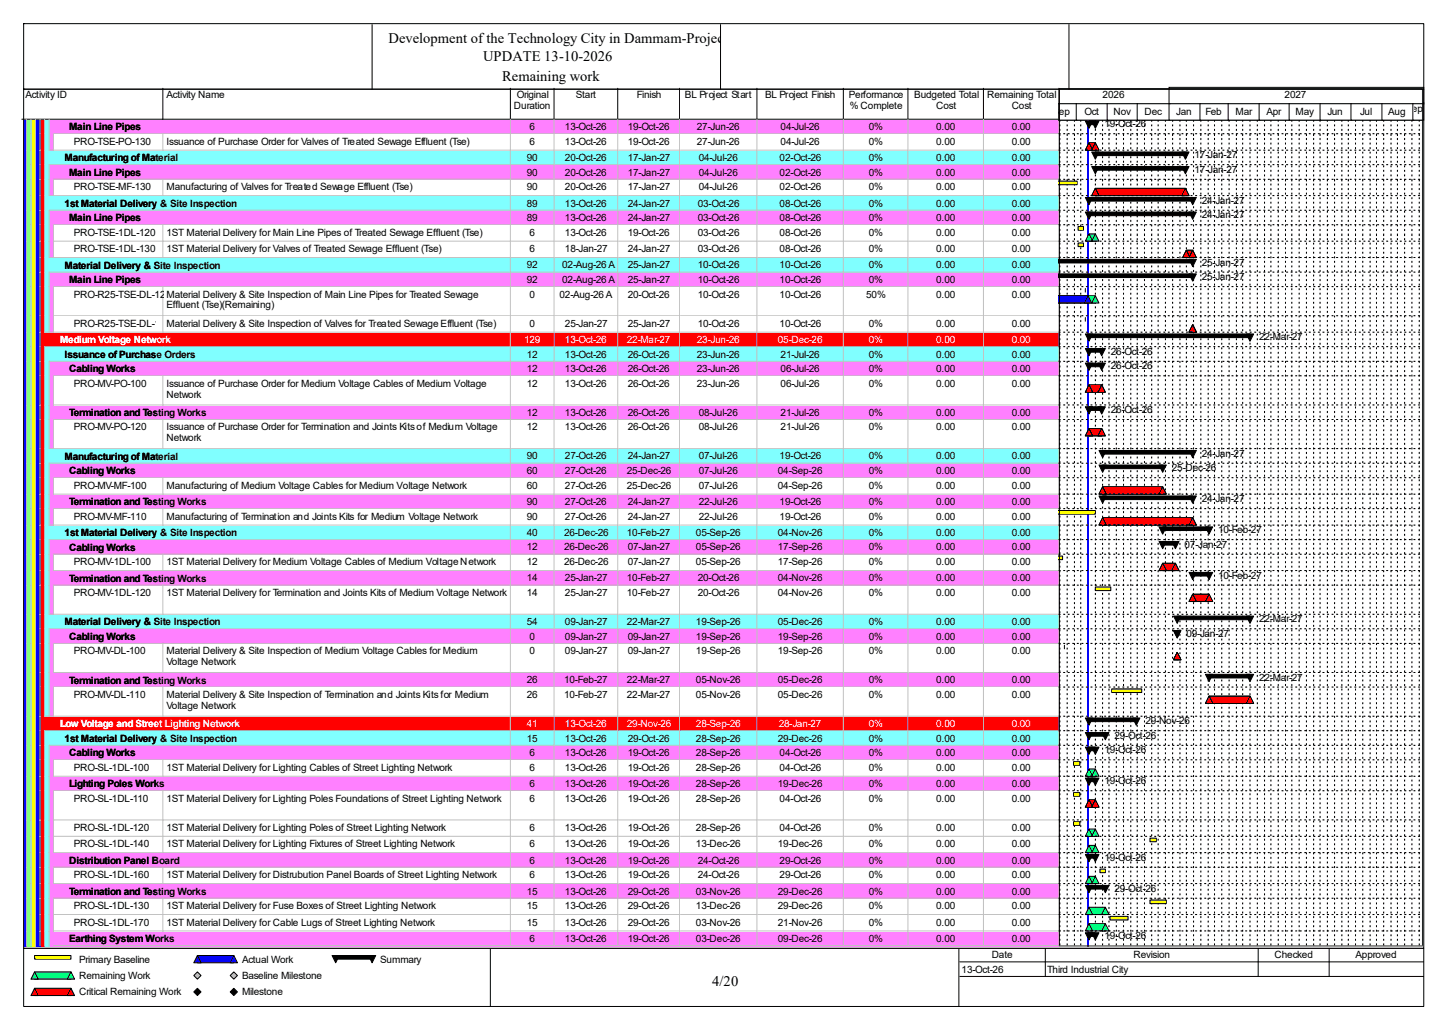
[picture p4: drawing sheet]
<svg xmlns="http://www.w3.org/2000/svg" width="420mm" height="297mm" viewBox="0 0 420 297" stroke-linecap="round" stroke-linejoin="round" font-family="sans-serif">
<defs><g id="words">
<g font-size="4.2">
<text x="112.6" y="12.4">Development of the Technology City in Dammam-Project</text>
<text x="140" y="17.7">UPDATE 13-10-2026</text>
<text x="145.5" y="23.5">Remaining work</text>
<text x="206.5" y="285.6">4/20</text>
</g>
<g font-size="2.9">
<text x="7.4" y="28.4">Activity ID</text>
<text x="48.3" y="28.4">Activity Name</text>
<text x="149.8" y="28.4">Original</text>
<text x="166.9" y="28.4">Start</text>
<text x="184.6" y="28.4">Finish</text>
<text x="198.5" y="28.4">BL Project Start</text>
<text x="221.8" y="28.4">BL Project Finish</text>
<text x="246" y="28.4">Performance</text>
<text x="265" y="28.4">Budgeted Total</text>
<text x="286.1" y="28.4">Remaining Total</text>
<text x="319.6" y="28.4">2026</text>
<text x="372.3" y="28.4">2027</text>
<text x="149" y="31.6">Duration</text>
<text x="246.3" y="31.6">% Complete</text>
<text x="271.4" y="31.6">Cost</text>
<text x="293.2" y="31.6">Cost</text>
<text x="305.1" y="33.2">Sep</text>
<text x="314.3" y="33.2">Oct</text>
<text x="322.7" y="33.2">Nov</text>
<text x="331.7" y="33.2">Dec</text>
<text x="341" y="33.2">Jan</text>
<text x="349.4" y="33.2">Feb</text>
<text x="358.1" y="33.2">Mar</text>
<text x="367.1" y="33.2">Apr</text>
<text x="375.5" y="33.2">May</text>
<text x="384.7" y="33.2">Jun</text>
<text x="394.2" y="33.2">Jul</text>
<text x="402.4" y="33.2">Aug</text>
<text x="407.4" y="32.4">Sep</text>
<text x="20" y="37.8">Main Line Pipes</text>
<text x="21.4" y="41.9">PRO-TSE-PO-130</text>
<text x="48.3" y="41.9">Issuance of Purchase Order for Valves of Treated Sewage Effluent (Tse)</text>
<text x="153.5" y="37.7">6</text>
<text x="153.5" y="41.9">6</text>
<text x="163.7" y="37.7">13-Oct-26</text>
<text x="163.7" y="41.9">13-Oct-26</text>
<text x="181.9" y="37.7">19-Oct-26</text>
<text x="181.9" y="41.9">19-Oct-26</text>
<text x="202" y="37.7">27-Jun-26</text>
<text x="202" y="41.9">27-Jun-26</text>
<text x="226.2" y="37.7">04-Jul-26</text>
<text x="226.2" y="41.9">04-Jul-26</text>
<text x="251.8" y="37.7">0%</text>
<text x="251.8" y="41.9">0%</text>
<text x="271.4" y="37.7">0.00</text>
<text x="271.4" y="41.9">0.00</text>
<text x="293.2" y="37.7">0.00</text>
<text x="293.2" y="41.9">0.00</text>
<text x="320.1" y="36.9">19-Oct-26</text>
<text x="18.7" y="46.7">Manufacturing of Material</text>
<text x="152.7" y="46.7">90</text>
<text x="163.7" y="46.7">20-Oct-26</text>
<text x="181.9" y="46.7">17-Jan-27</text>
<text x="202.5" y="46.7">04-Jul-26</text>
<text x="226" y="46.7">02-Oct-26</text>
<text x="251.8" y="46.7">0%</text>
<text x="271.4" y="46.7">0.00</text>
<text x="293.2" y="46.7">0.00</text>
<text x="346.2" y="45.9">17-Jan-27</text>
<text x="20" y="51">Main Line Pipes</text>
<text x="152.7" y="50.9">90</text>
<text x="163.7" y="50.9">20-Oct-26</text>
<text x="181.9" y="50.9">17-Jan-27</text>
<text x="202.5" y="50.9">04-Jul-26</text>
<text x="226" y="50.9">02-Oct-26</text>
<text x="251.8" y="50.9">0%</text>
<text x="271.4" y="50.9">0.00</text>
<text x="293.2" y="50.9">0.00</text>
<text x="346.2" y="50.1">17-Jan-27</text>
<text x="18.7" y="59.9">1st Material Delivery &amp; Site Inspection</text>
<text x="21.4" y="55.1">PRO-TSE-MF-130</text>
<text x="48.3" y="55.1">Manufacturing of Valves for Treated Sewage Effluent (Tse)</text>
<text x="152.7" y="55.1">90</text>
<text x="152.7" y="59.9">89</text>
<text x="163.7" y="55.1">20-Oct-26</text>
<text x="163.7" y="59.9">13-Oct-26</text>
<text x="181.9" y="55.1">17-Jan-27</text>
<text x="181.9" y="59.9">24-Jan-27</text>
<text x="202.3" y="59.9">03-Oct-26</text>
<text x="202.5" y="55.1">04-Jul-26</text>
<text x="226" y="55.1">02-Oct-26</text>
<text x="226" y="59.9">08-Oct-26</text>
<text x="251.8" y="55.1">0%</text>
<text x="251.8" y="59.9">0%</text>
<text x="271.4" y="55.1">0.00</text>
<text x="271.4" y="59.9">0.00</text>
<text x="293.2" y="55.1">0.00</text>
<text x="293.2" y="59.9">0.00</text>
<text x="348.3" y="59.1">24-Jan-27</text>
<text x="20" y="64.1">Main Line Pipes</text>
<text x="152.7" y="64.1">89</text>
<text x="163.7" y="64.1">13-Oct-26</text>
<text x="181.9" y="64.1">24-Jan-27</text>
<text x="202.3" y="64.1">03-Oct-26</text>
<text x="226" y="64.1">08-Oct-26</text>
<text x="251.8" y="64.1">0%</text>
<text x="271.4" y="64.1">0.00</text>
<text x="293.2" y="64.1">0.00</text>
<text x="348.3" y="63.3">24-Jan-27</text>
<text x="21.4" y="68.3">PRO-TSE-1DL-120</text>
<text x="48.3" y="68.3">1ST Material Delivery for Main Line Pipes of Treated Sewage Effluent (Tse)</text>
<text x="153.5" y="68.3">6</text>
<text x="163.7" y="68.3">13-Oct-26</text>
<text x="181.9" y="68.3">19-Oct-26</text>
<text x="202.3" y="68.3">03-Oct-26</text>
<text x="226" y="68.3">08-Oct-26</text>
<text x="251.8" y="68.3">0%</text>
<text x="271.4" y="68.3">0.00</text>
<text x="293.2" y="68.3">0.00</text>
<text x="18.7" y="77.9">Material Delivery &amp; Site Inspection</text>
<text x="21.4" y="73">PRO-TSE-1DL-130</text>
<text x="48.3" y="73">1ST Material Delivery for Valves of Treated Sewage Effluent (Tse)</text>
<text x="152.7" y="77.8">92</text>
<text x="153.5" y="73">6</text>
<text x="162.9" y="77.8">02-Aug-26 A</text>
<text x="163.7" y="73">18-Jan-27</text>
<text x="181.9" y="73">24-Jan-27</text>
<text x="181.9" y="77.8">25-Jan-27</text>
<text x="202.3" y="73">03-Oct-26</text>
<text x="202.3" y="77.8">10-Oct-26</text>
<text x="226" y="73">08-Oct-26</text>
<text x="226" y="77.8">10-Oct-26</text>
<text x="251.8" y="73">0%</text>
<text x="251.8" y="77.8">0%</text>
<text x="271.4" y="73">0.00</text>
<text x="271.4" y="77.8">0.00</text>
<text x="293.2" y="73">0.00</text>
<text x="293.2" y="77.8">0.00</text>
<text x="348.3" y="77">25-Jan-27</text>
<text x="20" y="82.1">Main Line Pipes</text>
<text x="152.7" y="82">92</text>
<text x="162.9" y="82">02-Aug-26 A</text>
<text x="181.9" y="82">25-Jan-27</text>
<text x="202.3" y="82">10-Oct-26</text>
<text x="226" y="82">10-Oct-26</text>
<text x="251.8" y="82">0%</text>
<text x="271.4" y="82">0.00</text>
<text x="293.2" y="82">0.00</text>
<text x="348.3" y="81.2">25-Jan-27</text>
<text x="21.4" y="86.2">PRO-R25-TSE-DL-120_R</text>
<text x="48.3" y="86.2">Material Delivery &amp; Site Inspection of Main Line Pipes for Treated Sewage</text>
<text x="48.3" y="89.4">Effluent (Tse)(Remaining)</text>
<text x="153.5" y="86.2">0</text>
<text x="162.2" y="86.2">02-Aug-26 A</text>
<text x="181.9" y="86.2">20-Oct-26</text>
<text x="202.3" y="86.2">10-Oct-26</text>
<text x="226" y="86.2">10-Oct-26</text>
<text x="251" y="86.2">50%</text>
<text x="271.4" y="86.2">0.00</text>
<text x="293.2" y="86.2">0.00</text>
<text x="21.4" y="94.7">PRO-R25-TSE-DL-130</text>
<text x="48.3" y="94.7">Material Delivery &amp; Site Inspection of Valves for Treated Sewage Effluent (Tse)</text>
<text x="153.5" y="94.7">0</text>
<text x="163.7" y="94.7">25-Jan-27</text>
<text x="181.9" y="94.7">25-Jan-27</text>
<text x="202.3" y="94.7">10-Oct-26</text>
<text x="226" y="94.7">10-Oct-26</text>
<text x="251.8" y="94.7">0%</text>
<text x="271.4" y="94.7">0.00</text>
<text x="293.2" y="94.7">0.00</text>
<text x="365" y="98.6">22-Mar-27</text>
<text x="18.7" y="103.7">Issuance of Purchase Orders</text>
<text x="20" y="107.9">Cabling Works</text>
<text x="152.7" y="103.6">12</text>
<text x="152.7" y="107.8">12</text>
<text x="163.7" y="103.6">13-Oct-26</text>
<text x="163.7" y="107.8">13-Oct-26</text>
<text x="181.9" y="103.6">26-Oct-26</text>
<text x="181.9" y="107.8">26-Oct-26</text>
<text x="202" y="103.6">23-Jun-26</text>
<text x="202" y="107.8">23-Jun-26</text>
<text x="226.2" y="103.6">21-Jul-26</text>
<text x="226.2" y="107.8">06-Jul-26</text>
<text x="251.8" y="103.6">0%</text>
<text x="251.8" y="107.8">0%</text>
<text x="271.4" y="103.6">0.00</text>
<text x="271.4" y="107.8">0.00</text>
<text x="293.2" y="103.6">0.00</text>
<text x="293.2" y="107.8">0.00</text>
<text x="322" y="102.8">26-Oct-26</text>
<text x="322" y="107.1">26-Oct-26</text>
<text x="21.4" y="112.1">PRO-MV-PO-100</text>
<text x="48.3" y="112.1">Issuance of Purchase Order for Medium Voltage Cables of Medium Voltage</text>
<text x="152.7" y="112.1">12</text>
<text x="163.7" y="112.1">13-Oct-26</text>
<text x="181.9" y="112.1">26-Oct-26</text>
<text x="202" y="112.1">23-Jun-26</text>
<text x="226.2" y="112.1">06-Jul-26</text>
<text x="251.8" y="112.1">0%</text>
<text x="271.4" y="112.1">0.00</text>
<text x="293.2" y="112.1">0.00</text>
<text x="48.3" y="115.2">Network</text>
<text x="322" y="119.7">26-Oct-26</text>
<text x="20" y="120.6">Termination and Testing Works</text>
<text x="21.4" y="124.7">PRO-MV-PO-120</text>
<text x="48.3" y="124.7">Issuance of Purchase Order for Termination and Joints Kits of Medium Voltage</text>
<text x="152.7" y="120.5">12</text>
<text x="152.7" y="124.7">12</text>
<text x="163.7" y="120.5">13-Oct-26</text>
<text x="163.7" y="124.7">13-Oct-26</text>
<text x="181.9" y="120.5">26-Oct-26</text>
<text x="181.9" y="124.7">26-Oct-26</text>
<text x="202.5" y="120.5">08-Jul-26</text>
<text x="202.5" y="124.7">08-Jul-26</text>
<text x="226.2" y="120.5">21-Jul-26</text>
<text x="226.2" y="124.7">21-Jul-26</text>
<text x="251.8" y="120.5">0%</text>
<text x="251.8" y="124.7">0%</text>
<text x="271.4" y="120.5">0.00</text>
<text x="271.4" y="124.7">0.00</text>
<text x="293.2" y="120.5">0.00</text>
<text x="293.2" y="124.7">0.00</text>
<text x="48.3" y="127.9">Network</text>
<text x="18.7" y="133.2">Manufacturing of Material</text>
<text x="20" y="137.5">Cabling Works</text>
<text x="152.7" y="133.1">90</text>
<text x="152.7" y="137.4">60</text>
<text x="163.7" y="133.1">27-Oct-26</text>
<text x="163.7" y="137.4">27-Oct-26</text>
<text x="181.7" y="137.4">25-Dec-26</text>
<text x="181.9" y="133.1">24-Jan-27</text>
<text x="202.5" y="133.1">07-Jul-26</text>
<text x="202.5" y="137.4">07-Jul-26</text>
<text x="225.5" y="137.4">04-Sep-26</text>
<text x="226" y="133.1">19-Oct-26</text>
<text x="251.8" y="133.1">0%</text>
<text x="251.8" y="137.4">0%</text>
<text x="271.4" y="133.1">0.00</text>
<text x="271.4" y="137.4">0.00</text>
<text x="293.2" y="133.1">0.00</text>
<text x="293.2" y="137.4">0.00</text>
<text x="339.6" y="136.6">25-Dec-26</text>
<text x="348.3" y="132.4">24-Jan-27</text>
<text x="21.4" y="141.6">PRO-MV-MF-100</text>
<text x="48.3" y="141.6">Manufacturing of Medium Voltage Cables for Medium Voltage Network</text>
<text x="152.7" y="141.6">60</text>
<text x="163.7" y="141.6">27-Oct-26</text>
<text x="181.7" y="141.6">25-Dec-26</text>
<text x="202.5" y="141.6">07-Jul-26</text>
<text x="225.5" y="141.6">04-Sep-26</text>
<text x="251.8" y="141.6">0%</text>
<text x="271.4" y="141.6">0.00</text>
<text x="293.2" y="141.6">0.00</text>
<text x="20" y="146.4">Termination and Testing Works</text>
<text x="152.7" y="146.3">90</text>
<text x="163.7" y="146.3">27-Oct-26</text>
<text x="181.9" y="146.3">24-Jan-27</text>
<text x="202.5" y="146.3">22-Jul-26</text>
<text x="226" y="146.3">19-Oct-26</text>
<text x="251.8" y="146.3">0%</text>
<text x="271.4" y="146.3">0.00</text>
<text x="293.2" y="146.3">0.00</text>
<text x="348.3" y="145.5">24-Jan-27</text>
<text x="18.7" y="155.4">1st Material Delivery &amp; Site Inspection</text>
<text x="21.4" y="150.5">PRO-MV-MF-110</text>
<text x="48.3" y="150.5">Manufacturing of Termination and Joints Kits for Medium Voltage Network</text>
<text x="152.7" y="150.5">90</text>
<text x="152.7" y="155.3">40</text>
<text x="163.5" y="155.3">26-Dec-26</text>
<text x="163.7" y="150.5">27-Oct-26</text>
<text x="181.7" y="155.3">10-Feb-27</text>
<text x="181.9" y="150.5">24-Jan-27</text>
<text x="201.7" y="155.3">05-Sep-26</text>
<text x="202.5" y="150.5">22-Jul-26</text>
<text x="225.5" y="155.3">04-Nov-26</text>
<text x="226" y="150.5">19-Oct-26</text>
<text x="251.8" y="150.5">0%</text>
<text x="251.8" y="155.3">0%</text>
<text x="271.4" y="150.5">0.00</text>
<text x="271.4" y="155.3">0.00</text>
<text x="293.2" y="150.5">0.00</text>
<text x="293.2" y="155.3">0.00</text>
<text x="353.1" y="154.5">10-Feb-27</text>
<text x="20" y="159.6">Cabling Works</text>
<text x="152.7" y="159.5">12</text>
<text x="163.5" y="159.5">26-Dec-26</text>
<text x="181.9" y="159.5">07-Jan-27</text>
<text x="201.7" y="159.5">05-Sep-26</text>
<text x="225.5" y="159.5">17-Sep-26</text>
<text x="251.8" y="159.5">0%</text>
<text x="271.4" y="159.5">0.00</text>
<text x="293.2" y="159.5">0.00</text>
<text x="343.3" y="158.8">07-Jan-27</text>
<text x="21.4" y="163.7">PRO-MV-1DL-100</text>
<text x="48.3" y="163.7">1ST Material Delivery for Medium Voltage Cables of Medium Voltage Network</text>
<text x="152.7" y="163.7">12</text>
<text x="163.5" y="163.7">26-Dec-26</text>
<text x="181.9" y="163.7">07-Jan-27</text>
<text x="201.7" y="163.7">05-Sep-26</text>
<text x="225.5" y="163.7">17-Sep-26</text>
<text x="251.8" y="163.7">0%</text>
<text x="271.4" y="163.7">0.00</text>
<text x="293.2" y="163.7">0.00</text>
<text x="353.1" y="167.7">10-Feb-27</text>
<text x="20" y="168.6">Termination and Testing Works</text>
<text x="21.4" y="172.7">PRO-MV-1DL-120</text>
<text x="48.3" y="172.7">1ST Material Delivery for Termination and Joints Kits of Medium Voltage Network</text>
<text x="152.7" y="168.5">14</text>
<text x="152.7" y="172.7">14</text>
<text x="163.7" y="168.5">25-Jan-27</text>
<text x="163.7" y="172.7">25-Jan-27</text>
<text x="181.7" y="168.5">10-Feb-27</text>
<text x="181.7" y="172.7">10-Feb-27</text>
<text x="202.3" y="168.5">20-Oct-26</text>
<text x="202.3" y="172.7">20-Oct-26</text>
<text x="225.5" y="168.5">04-Nov-26</text>
<text x="225.5" y="172.7">04-Nov-26</text>
<text x="251.8" y="168.5">0%</text>
<text x="251.8" y="172.7">0%</text>
<text x="271.4" y="168.5">0.00</text>
<text x="271.4" y="172.7">0.00</text>
<text x="293.2" y="168.5">0.00</text>
<text x="293.2" y="172.7">0.00</text>
<text x="18.7" y="181.2">Material Delivery &amp; Site Inspection</text>
<text x="20" y="185.5">Cabling Works</text>
<text x="152.7" y="181.1">54</text>
<text x="153.5" y="185.4">0</text>
<text x="163.7" y="181.1">09-Jan-27</text>
<text x="163.7" y="185.4">09-Jan-27</text>
<text x="181.7" y="181.1">22-Mar-27</text>
<text x="181.9" y="185.4">09-Jan-27</text>
<text x="201.7" y="181.1">19-Sep-26</text>
<text x="201.7" y="185.4">19-Sep-26</text>
<text x="225.5" y="181.1">05-Dec-26</text>
<text x="225.5" y="185.4">19-Sep-26</text>
<text x="251.8" y="181.1">0%</text>
<text x="251.8" y="185.4">0%</text>
<text x="271.4" y="181.1">0.00</text>
<text x="271.4" y="185.4">0.00</text>
<text x="293.2" y="181.1">0.00</text>
<text x="293.2" y="185.4">0.00</text>
<text x="343.9" y="184.6">09-Jan-27</text>
<text x="365" y="180.3">22-Mar-27</text>
<text x="21.4" y="189.6">PRO-MV-DL-100</text>
<text x="48.3" y="189.6">Material Delivery &amp; Site Inspection of Medium Voltage Cables for Medium</text>
<text x="153.5" y="189.6">0</text>
<text x="163.7" y="189.6">09-Jan-27</text>
<text x="181.9" y="189.6">09-Jan-27</text>
<text x="201.7" y="189.6">19-Sep-26</text>
<text x="225.5" y="189.6">19-Sep-26</text>
<text x="251.8" y="189.6">0%</text>
<text x="271.4" y="189.6">0.00</text>
<text x="293.2" y="189.6">0.00</text>
<text x="48.3" y="192.7">Voltage Network</text>
<text x="365" y="197.2">22-Mar-27</text>
<text x="20" y="198.1">Termination and Testing Works</text>
<text x="21.4" y="202.2">PRO-MV-DL-110</text>
<text x="48.3" y="202.2">Material Delivery &amp; Site Inspection of Termination and Joints Kits for Medium</text>
<text x="152.7" y="198">26</text>
<text x="152.7" y="202.2">26</text>
<text x="163.5" y="198">10-Feb-27</text>
<text x="163.5" y="202.2">10-Feb-27</text>
<text x="181.7" y="198">22-Mar-27</text>
<text x="181.7" y="202.2">22-Mar-27</text>
<text x="201.7" y="198">05-Nov-26</text>
<text x="201.7" y="202.2">05-Nov-26</text>
<text x="225.5" y="198">05-Dec-26</text>
<text x="225.5" y="202.2">05-Dec-26</text>
<text x="251.8" y="198">0%</text>
<text x="251.8" y="202.2">0%</text>
<text x="271.4" y="198">0.00</text>
<text x="271.4" y="202.2">0.00</text>
<text x="293.2" y="198">0.00</text>
<text x="293.2" y="202.2">0.00</text>
<text x="48.3" y="205.4">Voltage Network</text>
<text x="332" y="209.9">29-Nov-26</text>
<text x="18.7" y="215">1st Material Delivery &amp; Site Inspection</text>
<text x="152.7" y="214.9">15</text>
<text x="163.7" y="214.9">13-Oct-26</text>
<text x="181.9" y="214.9">29-Oct-26</text>
<text x="201.7" y="214.9">28-Sep-26</text>
<text x="225.5" y="214.9">29-Dec-26</text>
<text x="251.8" y="214.9">0%</text>
<text x="271.4" y="214.9">0.00</text>
<text x="293.2" y="214.9">0.00</text>
<text x="323" y="214.1">29-Oct-26</text>
<text x="20" y="219.2">Cabling Works</text>
<text x="153.5" y="219.1">6</text>
<text x="163.7" y="219.1">13-Oct-26</text>
<text x="181.9" y="219.1">19-Oct-26</text>
<text x="201.7" y="219.1">28-Sep-26</text>
<text x="226" y="219.1">04-Oct-26</text>
<text x="251.8" y="219.1">0%</text>
<text x="271.4" y="219.1">0.00</text>
<text x="293.2" y="219.1">0.00</text>
<text x="320.1" y="218.3">19-Oct-26</text>
<text x="21.4" y="223.4">PRO-SL-1DL-100</text>
<text x="48.3" y="223.4">1ST Material Delivery for Lighting Cables of Street Lighting Network</text>
<text x="153.5" y="223.4">6</text>
<text x="163.7" y="223.4">13-Oct-26</text>
<text x="181.9" y="223.4">19-Oct-26</text>
<text x="201.7" y="223.4">28-Sep-26</text>
<text x="226" y="223.4">04-Oct-26</text>
<text x="251.8" y="223.4">0%</text>
<text x="271.4" y="223.4">0.00</text>
<text x="293.2" y="223.4">0.00</text>
<text x="320.1" y="227.3">19-Oct-26</text>
<text x="20" y="228.2">Lighting Poles Works</text>
<text x="21.4" y="232.3">PRO-SL-1DL-110</text>
<text x="48.3" y="232.3">1ST Material Delivery for Lighting Poles Foundations of Street Lighting Network</text>
<text x="153.5" y="228.1">6</text>
<text x="153.5" y="232.3">6</text>
<text x="163.7" y="228.1">13-Oct-26</text>
<text x="163.7" y="232.3">13-Oct-26</text>
<text x="181.9" y="228.1">19-Oct-26</text>
<text x="181.9" y="232.3">19-Oct-26</text>
<text x="201.7" y="228.1">28-Sep-26</text>
<text x="201.7" y="232.3">28-Sep-26</text>
<text x="225.5" y="228.1">19-Dec-26</text>
<text x="226" y="232.3">04-Oct-26</text>
<text x="251.8" y="228.1">0%</text>
<text x="251.8" y="232.3">0%</text>
<text x="271.4" y="228.1">0.00</text>
<text x="271.4" y="232.3">0.00</text>
<text x="293.2" y="228.1">0.00</text>
<text x="293.2" y="232.3">0.00</text>
<text x="21.4" y="240.7">PRO-SL-1DL-120</text>
<text x="21.4" y="245.5">PRO-SL-1DL-140</text>
<text x="48.3" y="240.7">1ST Material Delivery for Lighting Poles of Street Lighting Network</text>
<text x="48.3" y="245.5">1ST Material Delivery for Lighting Fixtures of Street Lighting Network</text>
<text x="153.5" y="240.7">6</text>
<text x="153.5" y="245.5">6</text>
<text x="163.7" y="240.7">13-Oct-26</text>
<text x="163.7" y="245.5">13-Oct-26</text>
<text x="181.9" y="240.7">19-Oct-26</text>
<text x="181.9" y="245.5">19-Oct-26</text>
<text x="201.7" y="240.7">28-Sep-26</text>
<text x="201.7" y="245.5">13-Dec-26</text>
<text x="225.5" y="245.5">19-Dec-26</text>
<text x="226" y="240.7">04-Oct-26</text>
<text x="251.8" y="240.7">0%</text>
<text x="251.8" y="245.5">0%</text>
<text x="271.4" y="240.7">0.00</text>
<text x="271.4" y="245.5">0.00</text>
<text x="293.2" y="240.7">0.00</text>
<text x="293.2" y="245.5">0.00</text>
<text x="20" y="250.3">Distribution Panel Board</text>
<text x="153.5" y="250.2">6</text>
<text x="163.7" y="250.2">13-Oct-26</text>
<text x="181.9" y="250.2">19-Oct-26</text>
<text x="202.3" y="250.2">24-Oct-26</text>
<text x="226" y="250.2">29-Oct-26</text>
<text x="251.8" y="250.2">0%</text>
<text x="271.4" y="250.2">0.00</text>
<text x="293.2" y="250.2">0.00</text>
<text x="320.1" y="249.4">19-Oct-26</text>
<text x="21.4" y="254.5">PRO-SL-1DL-160</text>
<text x="48.3" y="254.5">1ST Material Delivery for Distrubution Panel Boards of Street Lighting Network</text>
<text x="153.5" y="254.5">6</text>
<text x="163.7" y="254.5">13-Oct-26</text>
<text x="181.9" y="254.5">19-Oct-26</text>
<text x="202.3" y="254.5">24-Oct-26</text>
<text x="226" y="254.5">29-Oct-26</text>
<text x="251.8" y="254.5">0%</text>
<text x="271.4" y="254.5">0.00</text>
<text x="293.2" y="254.5">0.00</text>
<text x="20" y="259.3">Termination and Testing Works</text>
<text x="21.4" y="263.4">PRO-SL-1DL-130</text>
<text x="48.3" y="263.4">1ST Material Delivery for Fuse Boxes of Street Lighting Network</text>
<text x="152.7" y="259.2">15</text>
<text x="152.7" y="263.4">15</text>
<text x="163.7" y="259.2">13-Oct-26</text>
<text x="163.7" y="263.4">13-Oct-26</text>
<text x="181.9" y="259.2">29-Oct-26</text>
<text x="181.9" y="263.4">29-Oct-26</text>
<text x="201.7" y="259.2">03-Nov-26</text>
<text x="201.7" y="263.4">13-Dec-26</text>
<text x="225.5" y="259.2">29-Dec-26</text>
<text x="225.5" y="263.4">29-Dec-26</text>
<text x="251.8" y="259.2">0%</text>
<text x="251.8" y="263.4">0%</text>
<text x="271.4" y="259.2">0.00</text>
<text x="271.4" y="263.4">0.00</text>
<text x="293.2" y="259.2">0.00</text>
<text x="293.2" y="263.4">0.00</text>
<text x="323" y="258.4">29-Oct-26</text>
<text x="21.4" y="268.2">PRO-SL-1DL-170</text>
<text x="48.3" y="268.2">1ST Material Delivery for Cable Lugs of Street Lighting Network</text>
<text x="152.7" y="268.2">15</text>
<text x="163.7" y="268.2">13-Oct-26</text>
<text x="181.9" y="268.2">29-Oct-26</text>
<text x="201.7" y="268.2">03-Nov-26</text>
<text x="225.5" y="268.2">21-Nov-26</text>
<text x="251.8" y="268.2">0%</text>
<text x="271.4" y="268.2">0.00</text>
<text x="293.2" y="268.2">0.00</text>
<text x="20" y="273">Earthing System Works</text>
<text x="153.5" y="272.9">6</text>
<text x="163.7" y="272.9">13-Oct-26</text>
<text x="181.9" y="272.9">19-Oct-26</text>
<text x="201.7" y="272.9">03-Dec-26</text>
<text x="225.5" y="272.9">09-Dec-26</text>
<text x="251.8" y="272.9">0%</text>
<text x="271.4" y="272.9">0.00</text>
<text x="293.2" y="272.9">0.00</text>
<text x="320.1" y="272.1">19-Oct-26</text>
<text x="22.9" y="279">Primary Baseline</text>
<text x="70.1" y="279">Actual Work</text>
<text x="110.2" y="279">Summary</text>
<text x="278.7" y="281.9">13-Oct-26</text>
<text x="287.4" y="277.7">Date</text>
<text x="303.5" y="281.9">Third Industrial City</text>
<text x="328.5" y="277.7">Revision</text>
<text x="369.4" y="277.7">Checked</text>
<text x="392.9" y="277.7">Approved</text>
<text x="22.9" y="283.7">Remaining Work</text>
<text x="70.1" y="283.7">Baseline Milestone</text>
<text x="22.9" y="288.5">Critical Remaining Work</text>
<text x="70.1" y="288.5">Milestone</text>
</g>
<g font-size="2.9" fill="#fff">
<text x="17.4" y="99.5">Medium Voltage Network</text>
<text x="151.9" y="99.4">129</text>
<text x="163.7" y="99.4">13-Oct-26</text>
<text x="181.7" y="99.4">22-Mar-27</text>
<text x="202" y="99.4">23-Jun-26</text>
<text x="225.5" y="99.4">05-Dec-26</text>
<text x="251.8" y="99.4">0%</text>
<text x="271.4" y="99.4">0.00</text>
<text x="293.2" y="99.4">0.00</text>
<text x="17.4" y="210.8">Low Voltage and Street Lighting Network</text>
<text x="152.7" y="210.7">41</text>
<text x="163.7" y="210.7">13-Oct-26</text>
<text x="181.7" y="210.7">29-Nov-26</text>
<text x="201.7" y="210.7">28-Sep-26</text>
<text x="225.7" y="210.7">28-Jan-27</text>
<text x="251.8" y="210.7">0%</text>
<text x="271.4" y="210.7">0.00</text>
<text x="293.2" y="210.7">0.00</text>
</g>
</g></defs>
<path d="M47.2 25.6v8.9h-40.9" fill="none" stroke="#000" stroke-width=".29"/>
<path d="M47.5 25.6h100.7v9.2h-100.7z" fill="#fff"/>
<path d="M147.9 25.6v8.9h-100.7" fill="none" stroke="#000" stroke-width=".29"/>
<path d="M148.2 25.6h12.7v9.2h-12.7z" fill="#fff"/>
<path d="M160.6 25.6v8.9h-12.7" fill="none" stroke="#000" stroke-width=".29"/>
<path d="M160.9 25.6h18.4v9.2h-18.4z" fill="#fff"/>
<path d="M179 25.6v8.9h-18.4" fill="none" stroke="#000" stroke-width=".29"/>
<path d="M179.3 25.6h17.9v9.2h-17.9z" fill="#fff"/>
<path d="M197 25.6v8.9h-18" fill="none" stroke="#000" stroke-width=".29"/>
<path d="M197.2 25.6h22.5v9.2h-22.5z" fill="#fff"/>
<path d="M219.4 25.6v8.9h-22.4" fill="none" stroke="#000" stroke-width=".29"/>
<path d="M219.7 25.6h25v9.2h-25z" fill="#fff"/>
<path d="M244.4 25.6v8.9h-25" fill="none" stroke="#000" stroke-width=".29"/>
<path d="M244.7 25.6h18.7v9.2h-18.7z" fill="#fff"/>
<path d="M263.2 25.6v8.9h-18.8" fill="none" stroke="#000" stroke-width=".29"/>
<path d="M263.4 25.6h21.9v9.2h-21.9z" fill="#fff"/>
<path d="M285 25.6v8.9h-21.8" fill="none" stroke="#000" stroke-width=".29"/>
<path d="M285.3 25.6h21.9v9.2h-21.9z" fill="#fff"/>
<path d="M306.9 25.6v8.9h-21.9" fill="none" stroke="#000" stroke-width=".29"/>
<path d="M6.6 34.8h1.3v4.2h-1.3z" fill="#00f"/>
<path d="M7.6 34.5v4.5" fill="none" stroke="#c0c0c0" stroke-width=".29"/>
<path d="M7.9 34.8h1.3v4.2h-1.3z" fill="#80ff80"/>
<path d="M9 34.5v4.5" fill="none" stroke="#c0c0c0" stroke-width=".29"/>
<path d="M9.2 34.8h1.3v4.2h-1.3z" fill="#ff0"/>
<path d="M10.3 34.5v4.5" fill="none" stroke="#c0c0c0" stroke-width=".29"/>
<path d="M10.5 34.8h1.4v4.2h-1.4z" fill="#00f"/>
<path d="M11.6 34.5v4.5" fill="none" stroke="#c0c0c0" stroke-width=".29"/>
<path d="M11.9 34.8h1.3v4.2h-1.3z" fill="#f00"/>
<path d="M12.9 34.5v4.5" fill="none" stroke="#c0c0c0" stroke-width=".29"/>
<path d="M13.2 34.8h1.3v4.2h-1.3z" fill="#80ffff"/>
<path d="M14.2 34.5v4.5" fill="none" stroke="#c0c0c0" stroke-width=".29"/>
<path d="M14.5 34.8h33v4.2h-33z" fill="#ff80ff"/>
<path d="M15.6 38.8h31.9" fill="none" stroke="#c0c0c0" stroke-width=".29"/>
<path d="M47.5 34.8h100.7v4.2h-100.7z" fill="#ff80ff"/>
<path d="M147.9 34.5v4.3h-100.4" fill="none" stroke="#c0c0c0" stroke-width=".29"/>
<path d="M148.2 34.8h12.7v4.2h-12.7z" fill="#ff80ff"/>
<path d="M160.6 34.5v4.3h-12.4" fill="none" stroke="#c0c0c0" stroke-width=".29"/>
<path d="M160.9 34.8h18.4v4.2h-18.4z" fill="#ff80ff"/>
<path d="M179 34.5v4.3h-18.1" fill="none" stroke="#c0c0c0" stroke-width=".29"/>
<path d="M179.3 34.8h17.9v4.2h-17.9z" fill="#ff80ff"/>
<path d="M197 34.5v4.3h-17.7" fill="none" stroke="#c0c0c0" stroke-width=".29"/>
<path d="M197.2 34.8h22.5v4.2h-22.5z" fill="#ff80ff"/>
<path d="M219.4 34.5v4.3h-22.2" fill="none" stroke="#c0c0c0" stroke-width=".29"/>
<path d="M219.7 34.8h25v4.2h-25z" fill="#ff80ff"/>
<path d="M244.4 34.5v4.3h-24.7" fill="none" stroke="#c0c0c0" stroke-width=".29"/>
<path d="M244.7 34.8h18.7v4.2h-18.7z" fill="#ff80ff"/>
<path d="M263.2 34.5v4.3h-18.5" fill="none" stroke="#c0c0c0" stroke-width=".29"/>
<path d="M263.4 34.8h21.9v4.2h-21.9z" fill="#ff80ff"/>
<path d="M285 34.5v4.3h-21.6" fill="none" stroke="#c0c0c0" stroke-width=".29"/>
<path d="M285.3 34.8h21.9v4.2h-21.9z" fill="#ff80ff"/>
<path d="M306.9 34.5v4.3h-21.6" fill="none" stroke="#c0c0c0" stroke-width=".29"/>
<path d="M6.6 39h1.3v4.8h-1.3z" fill="#00f"/>
<path d="M7.6 38.8v5" fill="none" stroke="#c0c0c0" stroke-width=".29"/>
<path d="M7.9 39h1.3v4.8h-1.3z" fill="#80ff80"/>
<path d="M9 38.8v5" fill="none" stroke="#c0c0c0" stroke-width=".29"/>
<path d="M9.2 39h1.3v4.8h-1.3z" fill="#ff0"/>
<path d="M10.3 38.8v5" fill="none" stroke="#c0c0c0" stroke-width=".29"/>
<path d="M10.5 39h1.4v4.8h-1.4z" fill="#00f"/>
<path d="M11.6 38.8v5" fill="none" stroke="#c0c0c0" stroke-width=".29"/>
<path d="M11.9 39h1.3v4.8h-1.3z" fill="#f00"/>
<path d="M12.9 38.8v5" fill="none" stroke="#c0c0c0" stroke-width=".29"/>
<path d="M13.2 39h1.3v4.8h-1.3z" fill="#80ffff"/>
<path d="M14.2 38.8v5" fill="none" stroke="#c0c0c0" stroke-width=".29"/>
<path d="M14.5 39h1.3v4.8h-1.3z" fill="#ff80ff"/>
<path d="M15.6 38.8v5M14.2 43.5h1.6" fill="none" stroke="#c0c0c0" stroke-width=".29"/>
<path d="M15.8 39h31.7v4.8h-31.7z" fill="#fff"/>
<path d="M47.2 38.8v5M15.6 43.5h31.9" fill="none" stroke="#c0c0c0" stroke-width=".29"/>
<path d="M47.5 39h100.7v4.8h-100.7z" fill="#fff"/>
<path d="M147.9 38.8v4.7h-100.4" fill="none" stroke="#c0c0c0" stroke-width=".29"/>
<path d="M148.2 39h12.7v4.8h-12.7z" fill="#fff"/>
<path d="M160.6 38.8v4.7h-12.4" fill="none" stroke="#c0c0c0" stroke-width=".29"/>
<path d="M160.9 39h18.4v4.8h-18.4z" fill="#fff"/>
<path d="M179 38.8v4.7h-18.1" fill="none" stroke="#c0c0c0" stroke-width=".29"/>
<path d="M179.3 39h17.9v4.8h-17.9z" fill="#fff"/>
<path d="M197 38.8v4.7h-17.7" fill="none" stroke="#c0c0c0" stroke-width=".29"/>
<path d="M197.2 39h22.5v4.8h-22.5z" fill="#fff"/>
<path d="M219.4 38.8v4.7h-22.2" fill="none" stroke="#c0c0c0" stroke-width=".29"/>
<path d="M219.7 39h25v4.8h-25z" fill="#fff"/>
<path d="M244.4 38.8v4.7h-24.7" fill="none" stroke="#c0c0c0" stroke-width=".29"/>
<path d="M244.7 39h18.7v4.8h-18.7z" fill="#fff"/>
<path d="M263.2 38.8v4.7h-18.5" fill="none" stroke="#c0c0c0" stroke-width=".29"/>
<path d="M263.4 39h21.9v4.8h-21.9z" fill="#fff"/>
<path d="M285 38.8v4.7h-21.6" fill="none" stroke="#c0c0c0" stroke-width=".29"/>
<path d="M285.3 39h21.9v4.8h-21.9z" fill="#fff"/>
<path d="M306.9 38.8v4.7h-21.6" fill="none" stroke="#c0c0c0" stroke-width=".29"/>
<path d="M6.6 43.8h1.3v4.2h-1.3z" fill="#00f"/>
<path d="M7.6 43.5v4.5" fill="none" stroke="#c0c0c0" stroke-width=".29"/>
<path d="M7.9 43.8h1.3v4.2h-1.3z" fill="#80ff80"/>
<path d="M9 43.5v4.5" fill="none" stroke="#c0c0c0" stroke-width=".29"/>
<path d="M9.2 43.8h1.3v4.2h-1.3z" fill="#ff0"/>
<path d="M10.3 43.5v4.5" fill="none" stroke="#c0c0c0" stroke-width=".29"/>
<path d="M10.5 43.8h1.4v4.2h-1.4z" fill="#00f"/>
<path d="M11.6 43.5v4.5" fill="none" stroke="#c0c0c0" stroke-width=".29"/>
<path d="M11.9 43.8h1.3v4.2h-1.3z" fill="#f00"/>
<path d="M12.9 43.5v4.5" fill="none" stroke="#c0c0c0" stroke-width=".29"/>
<path d="M13.2 43.8h34.3v4.2h-34.3z" fill="#80ffff"/>
<path d="M14.2 47.7h33.3" fill="none" stroke="#c0c0c0" stroke-width=".29"/>
<path d="M47.5 43.8h100.7v4.2h-100.7z" fill="#80ffff"/>
<path d="M147.9 43.5v4.2h-100.4" fill="none" stroke="#c0c0c0" stroke-width=".29"/>
<path d="M148.2 43.8h12.7v4.2h-12.7z" fill="#80ffff"/>
<path d="M160.6 43.5v4.2h-12.4" fill="none" stroke="#c0c0c0" stroke-width=".29"/>
<path d="M160.9 43.8h18.4v4.2h-18.4z" fill="#80ffff"/>
<path d="M179 43.5v4.2h-18.1" fill="none" stroke="#c0c0c0" stroke-width=".29"/>
<path d="M179.3 43.8h17.9v4.2h-17.9z" fill="#80ffff"/>
<path d="M197 43.5v4.2h-17.7" fill="none" stroke="#c0c0c0" stroke-width=".29"/>
<path d="M197.2 43.8h22.5v4.2h-22.5z" fill="#80ffff"/>
<path d="M219.4 43.5v4.2h-22.2" fill="none" stroke="#c0c0c0" stroke-width=".29"/>
<path d="M219.7 43.8h25v4.2h-25z" fill="#80ffff"/>
<path d="M244.4 43.5v4.2h-24.7" fill="none" stroke="#c0c0c0" stroke-width=".29"/>
<path d="M244.7 43.8h18.7v4.2h-18.7z" fill="#80ffff"/>
<path d="M263.2 43.5v4.2h-18.5" fill="none" stroke="#c0c0c0" stroke-width=".29"/>
<path d="M263.4 43.8h21.9v4.2h-21.9z" fill="#80ffff"/>
<path d="M285 43.5v4.2h-21.6" fill="none" stroke="#c0c0c0" stroke-width=".29"/>
<path d="M285.3 43.8h21.9v4.2h-21.9z" fill="#80ffff"/>
<path d="M306.9 43.5v4.2h-21.6" fill="none" stroke="#c0c0c0" stroke-width=".29"/>
<path d="M6.6 48h1.3v4.2h-1.3z" fill="#00f"/>
<path d="M7.6 47.7v4.5" fill="none" stroke="#c0c0c0" stroke-width=".29"/>
<path d="M7.9 48h1.3v4.2h-1.3z" fill="#80ff80"/>
<path d="M9 47.7v4.5" fill="none" stroke="#c0c0c0" stroke-width=".29"/>
<path d="M9.2 48h1.3v4.2h-1.3z" fill="#ff0"/>
<path d="M10.3 47.7v4.5" fill="none" stroke="#c0c0c0" stroke-width=".29"/>
<path d="M10.5 48h1.4v4.2h-1.4z" fill="#00f"/>
<path d="M11.6 47.7v4.5" fill="none" stroke="#c0c0c0" stroke-width=".29"/>
<path d="M11.9 48h1.3v4.2h-1.3z" fill="#f00"/>
<path d="M12.9 47.7v4.5" fill="none" stroke="#c0c0c0" stroke-width=".29"/>
<path d="M13.2 48h1.3v4.2h-1.3z" fill="#80ffff"/>
<path d="M14.2 47.7v4.5" fill="none" stroke="#c0c0c0" stroke-width=".29"/>
<path d="M14.5 48h33v4.2h-33z" fill="#ff80ff"/>
<path d="M15.6 51.9h31.9" fill="none" stroke="#c0c0c0" stroke-width=".29"/>
<path d="M47.5 48h100.7v4.2h-100.7z" fill="#ff80ff"/>
<path d="M147.9 47.7v4.2h-100.4" fill="none" stroke="#c0c0c0" stroke-width=".29"/>
<path d="M148.2 48h12.7v4.2h-12.7z" fill="#ff80ff"/>
<path d="M160.6 47.7v4.2h-12.4" fill="none" stroke="#c0c0c0" stroke-width=".29"/>
<path d="M160.9 48h18.4v4.2h-18.4z" fill="#ff80ff"/>
<path d="M179 47.7v4.2h-18.1" fill="none" stroke="#c0c0c0" stroke-width=".29"/>
<path d="M179.3 48h17.9v4.2h-17.9z" fill="#ff80ff"/>
<path d="M197 47.7v4.2h-17.7" fill="none" stroke="#c0c0c0" stroke-width=".29"/>
<path d="M197.2 48h22.5v4.2h-22.5z" fill="#ff80ff"/>
<path d="M219.4 47.7v4.2h-22.2" fill="none" stroke="#c0c0c0" stroke-width=".29"/>
<path d="M219.7 48h25v4.2h-25z" fill="#ff80ff"/>
<path d="M244.4 47.7v4.2h-24.7" fill="none" stroke="#c0c0c0" stroke-width=".29"/>
<path d="M244.7 48h18.7v4.2h-18.7z" fill="#ff80ff"/>
<path d="M263.2 47.7v4.2h-18.5" fill="none" stroke="#c0c0c0" stroke-width=".29"/>
<path d="M263.4 48h21.9v4.2h-21.9z" fill="#ff80ff"/>
<path d="M285 47.7v4.2h-21.6" fill="none" stroke="#c0c0c0" stroke-width=".29"/>
<path d="M285.3 48h21.9v4.2h-21.9z" fill="#ff80ff"/>
<path d="M306.9 47.7v4.2h-21.6" fill="none" stroke="#c0c0c0" stroke-width=".29"/>
<path d="M6.6 52.2h1.3v4.7h-1.3z" fill="#00f"/>
<path d="M7.6 51.9v5.1" fill="none" stroke="#c0c0c0" stroke-width=".29"/>
<path d="M7.9 52.2h1.3v4.7h-1.3z" fill="#80ff80"/>
<path d="M9 51.9v5.1" fill="none" stroke="#c0c0c0" stroke-width=".29"/>
<path d="M9.2 52.2h1.3v4.7h-1.3z" fill="#ff0"/>
<path d="M10.3 51.9v5.1" fill="none" stroke="#c0c0c0" stroke-width=".29"/>
<path d="M10.5 52.2h1.4v4.7h-1.4z" fill="#00f"/>
<path d="M11.6 51.9v5.1" fill="none" stroke="#c0c0c0" stroke-width=".29"/>
<path d="M11.9 52.2h1.3v4.7h-1.3z" fill="#f00"/>
<path d="M12.9 51.9v5.1" fill="none" stroke="#c0c0c0" stroke-width=".29"/>
<path d="M13.2 52.2h1.3v4.7h-1.3z" fill="#80ffff"/>
<path d="M14.2 51.9v5.1" fill="none" stroke="#c0c0c0" stroke-width=".29"/>
<path d="M14.5 52.2h1.3v4.7h-1.3z" fill="#ff80ff"/>
<path d="M14.2 56.7h1.6M15.6 51.9v5.1" fill="none" stroke="#c0c0c0" stroke-width=".29"/>
<path d="M15.8 52.2h31.7v4.7h-31.7z" fill="#fff"/>
<path d="M15.6 56.7h31.9M47.2 51.9v5.1" fill="none" stroke="#c0c0c0" stroke-width=".29"/>
<path d="M47.5 52.2h100.7v4.7h-100.7z" fill="#fff"/>
<path d="M147.9 51.9v4.8h-100.4" fill="none" stroke="#c0c0c0" stroke-width=".29"/>
<path d="M148.2 52.2h12.7v4.7h-12.7z" fill="#fff"/>
<path d="M160.6 51.9v4.8h-12.4" fill="none" stroke="#c0c0c0" stroke-width=".29"/>
<path d="M160.9 52.2h18.4v4.7h-18.4z" fill="#fff"/>
<path d="M179 51.9v4.8h-18.1" fill="none" stroke="#c0c0c0" stroke-width=".29"/>
<path d="M179.3 52.2h17.9v4.7h-17.9z" fill="#fff"/>
<path d="M197 51.9v4.8h-17.7" fill="none" stroke="#c0c0c0" stroke-width=".29"/>
<path d="M197.2 52.2h22.5v4.7h-22.5z" fill="#fff"/>
<path d="M219.4 51.9v4.8h-22.2" fill="none" stroke="#c0c0c0" stroke-width=".29"/>
<path d="M219.7 52.2h25v4.7h-25z" fill="#fff"/>
<path d="M244.4 51.9v4.8h-24.7" fill="none" stroke="#c0c0c0" stroke-width=".29"/>
<path d="M244.7 52.2h18.7v4.7h-18.7z" fill="#fff"/>
<path d="M263.2 51.9v4.8h-18.5" fill="none" stroke="#c0c0c0" stroke-width=".29"/>
<path d="M263.4 52.2h21.9v4.7h-21.9z" fill="#fff"/>
<path d="M285 51.9v4.8h-21.6" fill="none" stroke="#c0c0c0" stroke-width=".29"/>
<path d="M285.3 52.2h21.9v4.7h-21.9z" fill="#fff"/>
<path d="M306.9 51.9v4.8h-21.6" fill="none" stroke="#c0c0c0" stroke-width=".29"/>
<path d="M6.6 56.9h1.3v4.3h-1.3z" fill="#00f"/>
<path d="M7.6 56.7v4.5" fill="none" stroke="#c0c0c0" stroke-width=".29"/>
<path d="M7.9 56.9h1.3v4.3h-1.3z" fill="#80ff80"/>
<path d="M9 56.7v4.5" fill="none" stroke="#c0c0c0" stroke-width=".29"/>
<path d="M9.2 56.9h1.3v4.3h-1.3z" fill="#ff0"/>
<path d="M10.3 56.7v4.5" fill="none" stroke="#c0c0c0" stroke-width=".29"/>
<path d="M10.5 56.9h1.4v4.3h-1.4z" fill="#00f"/>
<path d="M11.6 56.7v4.5" fill="none" stroke="#c0c0c0" stroke-width=".29"/>
<path d="M11.9 56.9h1.3v4.3h-1.3z" fill="#f00"/>
<path d="M12.9 56.7v4.5" fill="none" stroke="#c0c0c0" stroke-width=".29"/>
<path d="M13.2 56.9h34.3v4.3h-34.3z" fill="#80ffff"/>
<path d="M14.2 60.9h33.3" fill="none" stroke="#c0c0c0" stroke-width=".29"/>
<path d="M47.5 56.9h100.7v4.3h-100.7z" fill="#80ffff"/>
<path d="M147.9 56.7v4.2h-100.4" fill="none" stroke="#c0c0c0" stroke-width=".29"/>
<path d="M148.2 56.9h12.7v4.3h-12.7z" fill="#80ffff"/>
<path d="M160.6 56.7v4.2h-12.4" fill="none" stroke="#c0c0c0" stroke-width=".29"/>
<path d="M160.9 56.9h18.4v4.3h-18.4z" fill="#80ffff"/>
<path d="M179 56.7v4.2h-18.1" fill="none" stroke="#c0c0c0" stroke-width=".29"/>
<path d="M179.3 56.9h17.9v4.3h-17.9z" fill="#80ffff"/>
<path d="M197 56.7v4.2h-17.7" fill="none" stroke="#c0c0c0" stroke-width=".29"/>
<path d="M197.2 56.9h22.5v4.3h-22.5z" fill="#80ffff"/>
<path d="M219.4 56.7v4.2h-22.2" fill="none" stroke="#c0c0c0" stroke-width=".29"/>
<path d="M219.7 56.9h25v4.3h-25z" fill="#80ffff"/>
<path d="M244.4 56.7v4.2h-24.7" fill="none" stroke="#c0c0c0" stroke-width=".29"/>
<path d="M244.7 56.9h18.7v4.3h-18.7z" fill="#80ffff"/>
<path d="M263.2 56.7v4.2h-18.5" fill="none" stroke="#c0c0c0" stroke-width=".29"/>
<path d="M263.4 56.9h21.9v4.3h-21.9z" fill="#80ffff"/>
<path d="M285 56.7v4.2h-21.6" fill="none" stroke="#c0c0c0" stroke-width=".29"/>
<path d="M285.3 56.9h21.9v4.3h-21.9z" fill="#80ffff"/>
<path d="M306.9 56.7v4.2h-21.6" fill="none" stroke="#c0c0c0" stroke-width=".29"/>
<path d="M6.6 61.2h1.3v4.2h-1.3z" fill="#00f"/>
<path d="M7.6 60.9v4.5" fill="none" stroke="#c0c0c0" stroke-width=".29"/>
<path d="M7.9 61.2h1.3v4.2h-1.3z" fill="#80ff80"/>
<path d="M9 60.9v4.5" fill="none" stroke="#c0c0c0" stroke-width=".29"/>
<path d="M9.2 61.2h1.3v4.2h-1.3z" fill="#ff0"/>
<path d="M10.3 60.9v4.5" fill="none" stroke="#c0c0c0" stroke-width=".29"/>
<path d="M10.5 61.2h1.4v4.2h-1.4z" fill="#00f"/>
<path d="M11.6 60.9v4.5" fill="none" stroke="#c0c0c0" stroke-width=".29"/>
<path d="M11.9 61.2h1.3v4.2h-1.3z" fill="#f00"/>
<path d="M12.9 60.9v4.5" fill="none" stroke="#c0c0c0" stroke-width=".29"/>
<path d="M13.2 61.2h1.3v4.2h-1.3z" fill="#80ffff"/>
<path d="M14.2 60.9v4.5" fill="none" stroke="#c0c0c0" stroke-width=".29"/>
<path d="M14.5 61.2h33v4.2h-33z" fill="#ff80ff"/>
<path d="M15.6 65.1h31.9" fill="none" stroke="#c0c0c0" stroke-width=".29"/>
<path d="M47.5 61.2h100.7v4.2h-100.7z" fill="#ff80ff"/>
<path d="M147.9 60.9v4.2h-100.4" fill="none" stroke="#c0c0c0" stroke-width=".29"/>
<path d="M148.2 61.2h12.7v4.2h-12.7z" fill="#ff80ff"/>
<path d="M160.6 60.9v4.2h-12.4" fill="none" stroke="#c0c0c0" stroke-width=".29"/>
<path d="M160.9 61.2h18.4v4.2h-18.4z" fill="#ff80ff"/>
<path d="M179 60.9v4.2h-18.1" fill="none" stroke="#c0c0c0" stroke-width=".29"/>
<path d="M179.3 61.2h17.9v4.2h-17.9z" fill="#ff80ff"/>
<path d="M197 60.9v4.2h-17.7" fill="none" stroke="#c0c0c0" stroke-width=".29"/>
<path d="M197.2 61.2h22.5v4.2h-22.5z" fill="#ff80ff"/>
<path d="M219.4 60.9v4.2h-22.2" fill="none" stroke="#c0c0c0" stroke-width=".29"/>
<path d="M219.7 61.2h25v4.2h-25z" fill="#ff80ff"/>
<path d="M244.4 60.9v4.2h-24.7" fill="none" stroke="#c0c0c0" stroke-width=".29"/>
<path d="M244.7 61.2h18.7v4.2h-18.7z" fill="#ff80ff"/>
<path d="M263.2 60.9v4.2h-18.5" fill="none" stroke="#c0c0c0" stroke-width=".29"/>
<path d="M263.4 61.2h21.9v4.2h-21.9z" fill="#ff80ff"/>
<path d="M285 60.9v4.2h-21.6" fill="none" stroke="#c0c0c0" stroke-width=".29"/>
<path d="M285.3 61.2h21.9v4.2h-21.9z" fill="#ff80ff"/>
<path d="M306.9 60.9v4.2h-21.6" fill="none" stroke="#c0c0c0" stroke-width=".29"/>
<path d="M6.6 65.4h1.3v4.7h-1.3z" fill="#00f"/>
<path d="M7.6 65.1v5" fill="none" stroke="#c0c0c0" stroke-width=".29"/>
<path d="M7.9 65.4h1.3v4.7h-1.3z" fill="#80ff80"/>
<path d="M9 65.1v5" fill="none" stroke="#c0c0c0" stroke-width=".29"/>
<path d="M9.2 65.4h1.3v4.7h-1.3z" fill="#ff0"/>
<path d="M10.3 65.1v5" fill="none" stroke="#c0c0c0" stroke-width=".29"/>
<path d="M10.5 65.4h1.4v4.7h-1.4z" fill="#00f"/>
<path d="M11.6 65.1v5" fill="none" stroke="#c0c0c0" stroke-width=".29"/>
<path d="M11.9 65.4h1.3v4.7h-1.3z" fill="#f00"/>
<path d="M12.9 65.1v5" fill="none" stroke="#c0c0c0" stroke-width=".29"/>
<path d="M13.2 65.4h1.3v4.7h-1.3z" fill="#80ffff"/>
<path d="M14.2 65.1v5" fill="none" stroke="#c0c0c0" stroke-width=".29"/>
<path d="M14.5 65.4h1.3v4.7h-1.3z" fill="#ff80ff"/>
<path d="M15.6 65.1v5" fill="none" stroke="#c0c0c0" stroke-width=".29"/>
<path d="M15.8 65.4h31.7v4.7h-31.7z" fill="#fff"/>
<path d="M15.6 69.9h31.9M47.2 65.1v5" fill="none" stroke="#c0c0c0" stroke-width=".29"/>
<path d="M47.5 65.4h100.7v4.7h-100.7z" fill="#fff"/>
<path d="M147.9 65.1v4.8h-100.4" fill="none" stroke="#c0c0c0" stroke-width=".29"/>
<path d="M148.2 65.4h12.7v4.7h-12.7z" fill="#fff"/>
<path d="M160.6 65.1v4.8h-12.4" fill="none" stroke="#c0c0c0" stroke-width=".29"/>
<path d="M160.9 65.4h18.4v4.7h-18.4z" fill="#fff"/>
<path d="M179 65.1v4.8h-18.1" fill="none" stroke="#c0c0c0" stroke-width=".29"/>
<path d="M179.3 65.4h17.9v4.7h-17.9z" fill="#fff"/>
<path d="M197 65.1v4.8h-17.7" fill="none" stroke="#c0c0c0" stroke-width=".29"/>
<path d="M197.2 65.4h22.5v4.7h-22.5z" fill="#fff"/>
<path d="M219.4 65.1v4.8h-22.2" fill="none" stroke="#c0c0c0" stroke-width=".29"/>
<path d="M219.7 65.4h25v4.7h-25z" fill="#fff"/>
<path d="M244.4 65.1v4.8h-24.7" fill="none" stroke="#c0c0c0" stroke-width=".29"/>
<path d="M244.7 65.4h18.7v4.7h-18.7z" fill="#fff"/>
<path d="M263.2 65.1v4.8h-18.5" fill="none" stroke="#c0c0c0" stroke-width=".29"/>
<path d="M263.4 65.4h21.9v4.7h-21.9z" fill="#fff"/>
<path d="M285 65.1v4.8h-21.6" fill="none" stroke="#c0c0c0" stroke-width=".29"/>
<path d="M285.3 65.4h21.9v4.7h-21.9z" fill="#fff"/>
<path d="M306.9 65.1v4.8h-21.6" fill="none" stroke="#c0c0c0" stroke-width=".29"/>
<path d="M6.6 70.1h1.3v4.8h-1.3z" fill="#00f"/>
<path d="M7.6 69.9v5" fill="none" stroke="#c0c0c0" stroke-width=".29"/>
<path d="M7.9 70.1h1.3v4.8h-1.3z" fill="#80ff80"/>
<path d="M9 69.9v5" fill="none" stroke="#c0c0c0" stroke-width=".29"/>
<path d="M9.2 70.1h1.3v4.8h-1.3z" fill="#ff0"/>
<path d="M10.3 69.9v5" fill="none" stroke="#c0c0c0" stroke-width=".29"/>
<path d="M10.5 70.1h1.4v4.8h-1.4z" fill="#00f"/>
<path d="M11.6 69.9v5" fill="none" stroke="#c0c0c0" stroke-width=".29"/>
<path d="M11.9 70.1h1.3v4.8h-1.3z" fill="#f00"/>
<path d="M12.9 69.9v5" fill="none" stroke="#c0c0c0" stroke-width=".29"/>
<path d="M13.2 70.1h1.3v4.8h-1.3z" fill="#80ffff"/>
<path d="M14.2 69.9v5" fill="none" stroke="#c0c0c0" stroke-width=".29"/>
<path d="M14.5 70.1h1.3v4.8h-1.3z" fill="#ff80ff"/>
<path d="M14.2 74.6h1.6M15.6 69.9v5" fill="none" stroke="#c0c0c0" stroke-width=".29"/>
<path d="M15.8 70.1h31.7v4.8h-31.7z" fill="#fff"/>
<path d="M15.6 74.6h31.9M47.2 69.9v5" fill="none" stroke="#c0c0c0" stroke-width=".29"/>
<path d="M47.5 70.1h100.7v4.8h-100.7z" fill="#fff"/>
<path d="M147.9 69.9v4.7h-100.4" fill="none" stroke="#c0c0c0" stroke-width=".29"/>
<path d="M148.2 70.1h12.7v4.8h-12.7z" fill="#fff"/>
<path d="M160.6 69.9v4.7h-12.4" fill="none" stroke="#c0c0c0" stroke-width=".29"/>
<path d="M160.9 70.1h18.4v4.8h-18.4z" fill="#fff"/>
<path d="M179 69.9v4.7h-18.1" fill="none" stroke="#c0c0c0" stroke-width=".29"/>
<path d="M179.3 70.1h17.9v4.8h-17.9z" fill="#fff"/>
<path d="M197 69.9v4.7h-17.7" fill="none" stroke="#c0c0c0" stroke-width=".29"/>
<path d="M197.2 70.1h22.5v4.8h-22.5z" fill="#fff"/>
<path d="M219.4 69.9v4.7h-22.2" fill="none" stroke="#c0c0c0" stroke-width=".29"/>
<path d="M219.7 70.1h25v4.8h-25z" fill="#fff"/>
<path d="M244.4 69.9v4.7h-24.7" fill="none" stroke="#c0c0c0" stroke-width=".29"/>
<path d="M244.7 70.1h18.7v4.8h-18.7z" fill="#fff"/>
<path d="M263.2 69.9v4.7h-18.5" fill="none" stroke="#c0c0c0" stroke-width=".29"/>
<path d="M263.4 70.1h21.9v4.8h-21.9z" fill="#fff"/>
<path d="M285 69.9v4.7h-21.6" fill="none" stroke="#c0c0c0" stroke-width=".29"/>
<path d="M285.3 70.1h21.9v4.8h-21.9z" fill="#fff"/>
<path d="M306.9 69.9v4.7h-21.6" fill="none" stroke="#c0c0c0" stroke-width=".29"/>
<path d="M6.6 74.9h1.3v4.2h-1.3z" fill="#00f"/>
<path d="M7.6 74.6v4.5" fill="none" stroke="#c0c0c0" stroke-width=".29"/>
<path d="M7.9 74.9h1.3v4.2h-1.3z" fill="#80ff80"/>
<path d="M9 74.6v4.5" fill="none" stroke="#c0c0c0" stroke-width=".29"/>
<path d="M9.2 74.9h1.3v4.2h-1.3z" fill="#ff0"/>
<path d="M10.3 74.6v4.5" fill="none" stroke="#c0c0c0" stroke-width=".29"/>
<path d="M10.5 74.9h1.4v4.2h-1.4z" fill="#00f"/>
<path d="M11.6 74.6v4.5" fill="none" stroke="#c0c0c0" stroke-width=".29"/>
<path d="M11.9 74.9h1.3v4.2h-1.3z" fill="#f00"/>
<path d="M12.9 74.6v4.5" fill="none" stroke="#c0c0c0" stroke-width=".29"/>
<path d="M13.2 74.9h34.3v4.2h-34.3z" fill="#80ffff"/>
<path d="M14.2 78.8h33.3" fill="none" stroke="#c0c0c0" stroke-width=".29"/>
<path d="M47.5 74.9h100.7v4.2h-100.7z" fill="#80ffff"/>
<path d="M147.9 74.6v4.2h-100.4" fill="none" stroke="#c0c0c0" stroke-width=".29"/>
<path d="M148.2 74.9h12.7v4.2h-12.7z" fill="#80ffff"/>
<path d="M160.6 74.6v4.2h-12.4" fill="none" stroke="#c0c0c0" stroke-width=".29"/>
<path d="M160.9 74.9h18.4v4.2h-18.4z" fill="#80ffff"/>
<path d="M179 74.6v4.2h-18.1" fill="none" stroke="#c0c0c0" stroke-width=".29"/>
<path d="M179.3 74.9h17.9v4.2h-17.9z" fill="#80ffff"/>
<path d="M197 74.6v4.2h-17.7" fill="none" stroke="#c0c0c0" stroke-width=".29"/>
<path d="M197.2 74.9h22.5v4.2h-22.5z" fill="#80ffff"/>
<path d="M219.4 74.6v4.2h-22.2" fill="none" stroke="#c0c0c0" stroke-width=".29"/>
<path d="M219.7 74.9h25v4.2h-25z" fill="#80ffff"/>
<path d="M244.4 74.6v4.2h-24.7" fill="none" stroke="#c0c0c0" stroke-width=".29"/>
<path d="M244.7 74.9h18.7v4.2h-18.7z" fill="#80ffff"/>
<path d="M263.2 74.6v4.2h-18.5" fill="none" stroke="#c0c0c0" stroke-width=".29"/>
<path d="M263.4 74.9h21.9v4.2h-21.9z" fill="#80ffff"/>
<path d="M285 74.6v4.2h-21.6" fill="none" stroke="#c0c0c0" stroke-width=".29"/>
<path d="M285.3 74.9h21.9v4.2h-21.9z" fill="#80ffff"/>
<path d="M306.9 74.6v4.2h-21.6" fill="none" stroke="#c0c0c0" stroke-width=".29"/>
<path d="M6.6 79.1h1.3v4.2h-1.3z" fill="#00f"/>
<path d="M7.6 78.8v4.5" fill="none" stroke="#c0c0c0" stroke-width=".29"/>
<path d="M7.9 79.1h1.3v4.2h-1.3z" fill="#80ff80"/>
<path d="M9 78.8v4.5" fill="none" stroke="#c0c0c0" stroke-width=".29"/>
<path d="M9.2 79.1h1.3v4.2h-1.3z" fill="#ff0"/>
<path d="M10.3 78.8v4.5" fill="none" stroke="#c0c0c0" stroke-width=".29"/>
<path d="M10.5 79.1h1.4v4.2h-1.4z" fill="#00f"/>
<path d="M11.6 78.8v4.5" fill="none" stroke="#c0c0c0" stroke-width=".29"/>
<path d="M11.9 79.1h1.3v4.2h-1.3z" fill="#f00"/>
<path d="M12.9 78.8v4.5" fill="none" stroke="#c0c0c0" stroke-width=".29"/>
<path d="M13.2 79.1h1.3v4.2h-1.3z" fill="#80ffff"/>
<path d="M14.2 78.8v4.5" fill="none" stroke="#c0c0c0" stroke-width=".29"/>
<path d="M14.5 79.1h33v4.2h-33z" fill="#ff80ff"/>
<path d="M15.6 83.1h31.9" fill="none" stroke="#c0c0c0" stroke-width=".29"/>
<path d="M47.5 79.1h100.7v4.2h-100.7z" fill="#ff80ff"/>
<path d="M147.9 78.8v4.3h-100.4" fill="none" stroke="#c0c0c0" stroke-width=".29"/>
<path d="M148.2 79.1h12.7v4.2h-12.7z" fill="#ff80ff"/>
<path d="M160.6 78.8v4.3h-12.4" fill="none" stroke="#c0c0c0" stroke-width=".29"/>
<path d="M160.9 79.1h18.4v4.2h-18.4z" fill="#ff80ff"/>
<path d="M179 78.8v4.3h-18.1" fill="none" stroke="#c0c0c0" stroke-width=".29"/>
<path d="M179.3 79.1h17.9v4.2h-17.9z" fill="#ff80ff"/>
<path d="M197 78.8v4.3h-17.7" fill="none" stroke="#c0c0c0" stroke-width=".29"/>
<path d="M197.2 79.1h22.5v4.2h-22.5z" fill="#ff80ff"/>
<path d="M219.4 78.8v4.3h-22.2" fill="none" stroke="#c0c0c0" stroke-width=".29"/>
<path d="M219.7 79.1h25v4.2h-25z" fill="#ff80ff"/>
<path d="M244.4 78.8v4.3h-24.7" fill="none" stroke="#c0c0c0" stroke-width=".29"/>
<path d="M244.7 79.1h18.7v4.2h-18.7z" fill="#ff80ff"/>
<path d="M263.2 78.8v4.3h-18.5" fill="none" stroke="#c0c0c0" stroke-width=".29"/>
<path d="M263.4 79.1h21.9v4.2h-21.9z" fill="#ff80ff"/>
<path d="M285 78.8v4.3h-21.6" fill="none" stroke="#c0c0c0" stroke-width=".29"/>
<path d="M285.3 79.1h21.9v4.2h-21.9z" fill="#ff80ff"/>
<path d="M306.9 78.8v4.3h-21.6" fill="none" stroke="#c0c0c0" stroke-width=".29"/>
<path d="M6.6 83.3h1.3v8.5h-1.3z" fill="#00f"/>
<path d="M7.6 83.1v8.7" fill="none" stroke="#c0c0c0" stroke-width=".29"/>
<path d="M7.9 83.3h1.3v8.5h-1.3z" fill="#80ff80"/>
<path d="M9 83.1v8.7" fill="none" stroke="#c0c0c0" stroke-width=".29"/>
<path d="M9.2 83.3h1.3v8.5h-1.3z" fill="#ff0"/>
<path d="M10.3 83.1v8.7" fill="none" stroke="#c0c0c0" stroke-width=".29"/>
<path d="M10.5 83.3h1.4v8.5h-1.4z" fill="#00f"/>
<path d="M11.6 83.1v8.7" fill="none" stroke="#c0c0c0" stroke-width=".29"/>
<path d="M11.9 83.3h1.3v8.5h-1.3z" fill="#f00"/>
<path d="M12.9 83.1v8.7" fill="none" stroke="#c0c0c0" stroke-width=".29"/>
<path d="M13.2 83.3h1.3v8.5h-1.3z" fill="#80ffff"/>
<path d="M14.2 83.1v8.7" fill="none" stroke="#c0c0c0" stroke-width=".29"/>
<path d="M14.5 83.3h1.3v8.5h-1.3z" fill="#ff80ff"/>
<path d="M15.6 83.1v8.7" fill="none" stroke="#c0c0c0" stroke-width=".29"/>
<path d="M15.8 83.3h31.7v8.5h-31.7z" fill="#fff"/>
<path d="M15.6 91.5h31.9M47.2 83.1v8.7" fill="none" stroke="#c0c0c0" stroke-width=".29"/>
<path d="M47.5 83.3h100.7v8.5h-100.7z" fill="#fff"/>
<path d="M147.9 83.1v8.4h-100.4" fill="none" stroke="#c0c0c0" stroke-width=".29"/>
<path d="M148.2 83.3h12.7v8.5h-12.7z" fill="#fff"/>
<path d="M160.6 83.1v8.4h-12.4" fill="none" stroke="#c0c0c0" stroke-width=".29"/>
<path d="M160.9 83.3h18.4v8.5h-18.4z" fill="#fff"/>
<path d="M179 83.1v8.4h-18.1" fill="none" stroke="#c0c0c0" stroke-width=".29"/>
<path d="M179.3 83.3h17.9v8.5h-17.9z" fill="#fff"/>
<path d="M197 83.1v8.4h-17.7" fill="none" stroke="#c0c0c0" stroke-width=".29"/>
<path d="M197.2 83.3h22.5v8.5h-22.5z" fill="#fff"/>
<path d="M219.4 83.1v8.4h-22.2" fill="none" stroke="#c0c0c0" stroke-width=".29"/>
<path d="M219.7 83.3h25v8.5h-25z" fill="#fff"/>
<path d="M244.4 83.1v8.4h-24.7" fill="none" stroke="#c0c0c0" stroke-width=".29"/>
<path d="M244.7 83.3h18.7v8.5h-18.7z" fill="#fff"/>
<path d="M263.2 83.1v8.4h-18.5" fill="none" stroke="#c0c0c0" stroke-width=".29"/>
<path d="M263.4 83.3h21.9v8.5h-21.9z" fill="#fff"/>
<path d="M285 83.1v8.4h-21.6" fill="none" stroke="#c0c0c0" stroke-width=".29"/>
<path d="M285.3 83.3h21.9v8.5h-21.9z" fill="#fff"/>
<path d="M306.9 83.1v8.4h-21.6" fill="none" stroke="#c0c0c0" stroke-width=".29"/>
<path d="M6.6 91.8h1.3v4.7h-1.3z" fill="#00f"/>
<path d="M7.6 91.5v5" fill="none" stroke="#c0c0c0" stroke-width=".29"/>
<path d="M7.9 91.8h1.3v4.7h-1.3z" fill="#80ff80"/>
<path d="M9 91.5v5" fill="none" stroke="#c0c0c0" stroke-width=".29"/>
<path d="M9.2 91.8h1.3v4.7h-1.3z" fill="#ff0"/>
<path d="M10.3 91.5v5" fill="none" stroke="#c0c0c0" stroke-width=".29"/>
<path d="M10.5 91.8h1.4v4.7h-1.4z" fill="#00f"/>
<path d="M11.6 91.5v5" fill="none" stroke="#c0c0c0" stroke-width=".29"/>
<path d="M11.9 91.8h1.3v4.7h-1.3z" fill="#f00"/>
<path d="M12.9 91.5v5" fill="none" stroke="#c0c0c0" stroke-width=".29"/>
<path d="M13.2 91.8h1.3v4.7h-1.3z" fill="#80ffff"/>
<path d="M12.9 96.2h1.6M14.2 91.5v5" fill="none" stroke="#c0c0c0" stroke-width=".29"/>
<path d="M14.5 91.8h1.3v4.7h-1.3z" fill="#ff80ff"/>
<path d="M14.2 96.2h1.6M15.6 91.5v5" fill="none" stroke="#c0c0c0" stroke-width=".29"/>
<path d="M15.8 91.8h31.7v4.7h-31.7z" fill="#fff"/>
<path d="M15.6 96.2h31.9M47.2 91.5v5" fill="none" stroke="#c0c0c0" stroke-width=".29"/>
<path d="M47.5 91.8h100.7v4.7h-100.7z" fill="#fff"/>
<path d="M147.9 91.5v4.7h-100.4" fill="none" stroke="#c0c0c0" stroke-width=".29"/>
<path d="M148.2 91.8h12.7v4.7h-12.7z" fill="#fff"/>
<path d="M160.6 91.5v4.7h-12.4" fill="none" stroke="#c0c0c0" stroke-width=".29"/>
<path d="M160.9 91.8h18.4v4.7h-18.4z" fill="#fff"/>
<path d="M179 91.5v4.7h-18.1" fill="none" stroke="#c0c0c0" stroke-width=".29"/>
<path d="M179.3 91.8h17.9v4.7h-17.9z" fill="#fff"/>
<path d="M197 91.5v4.7h-17.7" fill="none" stroke="#c0c0c0" stroke-width=".29"/>
<path d="M197.2 91.8h22.5v4.7h-22.5z" fill="#fff"/>
<path d="M219.4 91.5v4.7h-22.2" fill="none" stroke="#c0c0c0" stroke-width=".29"/>
<path d="M219.7 91.8h25v4.7h-25z" fill="#fff"/>
<path d="M244.4 91.5v4.7h-24.7" fill="none" stroke="#c0c0c0" stroke-width=".29"/>
<path d="M244.7 91.8h18.7v4.7h-18.7z" fill="#fff"/>
<path d="M263.2 91.5v4.7h-18.5" fill="none" stroke="#c0c0c0" stroke-width=".29"/>
<path d="M263.4 91.8h21.9v4.7h-21.9z" fill="#fff"/>
<path d="M285 91.5v4.7h-21.6" fill="none" stroke="#c0c0c0" stroke-width=".29"/>
<path d="M285.3 91.8h21.9v4.7h-21.9z" fill="#fff"/>
<path d="M306.9 91.5v4.7h-21.6" fill="none" stroke="#c0c0c0" stroke-width=".29"/>
<path d="M6.6 96.5h1.3v4.2h-1.3z" fill="#00f"/>
<path d="M7.6 96.2v4.5" fill="none" stroke="#c0c0c0" stroke-width=".29"/>
<path d="M7.9 96.5h1.3v4.2h-1.3z" fill="#80ff80"/>
<path d="M9 96.2v4.5" fill="none" stroke="#c0c0c0" stroke-width=".29"/>
<path d="M9.2 96.5h1.3v4.2h-1.3z" fill="#ff0"/>
<path d="M10.3 96.2v4.5" fill="none" stroke="#c0c0c0" stroke-width=".29"/>
<path d="M10.5 96.5h1.4v4.2h-1.4z" fill="#00f"/>
<path d="M11.6 96.2v4.5" fill="none" stroke="#c0c0c0" stroke-width=".29"/>
<path d="M11.9 96.5h35.6v4.2h-35.6z" fill="#f00"/>
<path d="M12.9 100.5h34.6" fill="none" stroke="#c0c0c0" stroke-width=".29"/>
<path d="M47.5 96.5h100.7v4.2h-100.7z" fill="#f00"/>
<path d="M147.9 96.2v4.3h-100.4" fill="none" stroke="#c0c0c0" stroke-width=".29"/>
<path d="M148.2 96.5h12.7v4.2h-12.7z" fill="#f00"/>
<path d="M160.6 96.2v4.3h-12.4" fill="none" stroke="#c0c0c0" stroke-width=".29"/>
<path d="M160.9 96.5h18.4v4.2h-18.4z" fill="#f00"/>
<path d="M179 96.2v4.3h-18.1" fill="none" stroke="#c0c0c0" stroke-width=".29"/>
<path d="M179.3 96.5h17.9v4.2h-17.9z" fill="#f00"/>
<path d="M197 96.2v4.3h-17.7" fill="none" stroke="#c0c0c0" stroke-width=".29"/>
<path d="M197.2 96.5h22.5v4.2h-22.5z" fill="#f00"/>
<path d="M219.4 96.2v4.3h-22.2" fill="none" stroke="#c0c0c0" stroke-width=".29"/>
<path d="M219.7 96.5h25v4.2h-25z" fill="#f00"/>
<path d="M244.4 96.2v4.3h-24.7" fill="none" stroke="#c0c0c0" stroke-width=".29"/>
<path d="M244.7 96.5h18.7v4.2h-18.7z" fill="#f00"/>
<path d="M263.2 96.2v4.3h-18.5" fill="none" stroke="#c0c0c0" stroke-width=".29"/>
<path d="M263.4 96.5h21.9v4.2h-21.9z" fill="#f00"/>
<path d="M285 96.2v4.3h-21.6" fill="none" stroke="#c0c0c0" stroke-width=".29"/>
<path d="M285.3 96.5h21.9v4.2h-21.9z" fill="#f00"/>
<path d="M306.9 96.2v4.3h-21.6" fill="none" stroke="#c0c0c0" stroke-width=".29"/>
<path d="M6.6 100.7h1.3v4.2h-1.3z" fill="#00f"/>
<path d="M7.6 100.5v4.4" fill="none" stroke="#c0c0c0" stroke-width=".29"/>
<path d="M7.9 100.7h1.3v4.2h-1.3z" fill="#80ff80"/>
<path d="M9 100.5v4.4" fill="none" stroke="#c0c0c0" stroke-width=".29"/>
<path d="M9.2 100.7h1.3v4.2h-1.3z" fill="#ff0"/>
<path d="M10.3 100.5v4.4" fill="none" stroke="#c0c0c0" stroke-width=".29"/>
<path d="M10.5 100.7h1.4v4.2h-1.4z" fill="#00f"/>
<path d="M11.6 100.5v4.4" fill="none" stroke="#c0c0c0" stroke-width=".29"/>
<path d="M11.9 100.7h1.3v4.2h-1.3z" fill="#f00"/>
<path d="M12.9 100.5v4.4" fill="none" stroke="#c0c0c0" stroke-width=".29"/>
<path d="M13.2 100.7h34.3v4.2h-34.3z" fill="#80ffff"/>
<path d="M14.2 104.7h33.3" fill="none" stroke="#c0c0c0" stroke-width=".29"/>
<path d="M47.5 100.7h100.7v4.2h-100.7z" fill="#80ffff"/>
<path d="M147.9 100.5v4.2h-100.4" fill="none" stroke="#c0c0c0" stroke-width=".29"/>
<path d="M148.2 100.7h12.7v4.2h-12.7z" fill="#80ffff"/>
<path d="M160.6 100.5v4.2h-12.4" fill="none" stroke="#c0c0c0" stroke-width=".29"/>
<path d="M160.9 100.7h18.4v4.2h-18.4z" fill="#80ffff"/>
<path d="M179 100.5v4.2h-18.1" fill="none" stroke="#c0c0c0" stroke-width=".29"/>
<path d="M179.3 100.7h17.9v4.2h-17.9z" fill="#80ffff"/>
<path d="M197 100.5v4.2h-17.7" fill="none" stroke="#c0c0c0" stroke-width=".29"/>
<path d="M197.2 100.7h22.5v4.2h-22.5z" fill="#80ffff"/>
<path d="M219.4 100.5v4.2h-22.2" fill="none" stroke="#c0c0c0" stroke-width=".29"/>
<path d="M219.7 100.7h25v4.2h-25z" fill="#80ffff"/>
<path d="M244.4 100.5v4.2h-24.7" fill="none" stroke="#c0c0c0" stroke-width=".29"/>
<path d="M244.7 100.7h18.7v4.2h-18.7z" fill="#80ffff"/>
<path d="M263.2 100.5v4.2h-18.5" fill="none" stroke="#c0c0c0" stroke-width=".29"/>
<path d="M263.4 100.7h21.9v4.2h-21.9z" fill="#80ffff"/>
<path d="M285 100.5v4.2h-21.6" fill="none" stroke="#c0c0c0" stroke-width=".29"/>
<path d="M285.3 100.7h21.9v4.2h-21.9z" fill="#80ffff"/>
<path d="M306.9 100.5v4.2h-21.6" fill="none" stroke="#c0c0c0" stroke-width=".29"/>
<path d="M6.6 104.9h1.3v4.3h-1.3z" fill="#00f"/>
<path d="M7.6 104.7v4.5" fill="none" stroke="#c0c0c0" stroke-width=".29"/>
<path d="M7.9 104.9h1.3v4.3h-1.3z" fill="#80ff80"/>
<path d="M9 104.7v4.5" fill="none" stroke="#c0c0c0" stroke-width=".29"/>
<path d="M9.2 104.9h1.3v4.3h-1.3z" fill="#ff0"/>
<path d="M10.3 104.7v4.5" fill="none" stroke="#c0c0c0" stroke-width=".29"/>
<path d="M10.5 104.9h1.4v4.3h-1.4z" fill="#00f"/>
<path d="M11.6 104.7v4.5" fill="none" stroke="#c0c0c0" stroke-width=".29"/>
<path d="M11.9 104.9h1.3v4.3h-1.3z" fill="#f00"/>
<path d="M12.9 104.7v4.5" fill="none" stroke="#c0c0c0" stroke-width=".29"/>
<path d="M13.2 104.9h1.3v4.3h-1.3z" fill="#80ffff"/>
<path d="M14.2 104.7v4.5" fill="none" stroke="#c0c0c0" stroke-width=".29"/>
<path d="M14.5 104.9h33v4.3h-33z" fill="#ff80ff"/>
<path d="M15.6 108.9h31.9" fill="none" stroke="#c0c0c0" stroke-width=".29"/>
<path d="M47.5 104.9h100.7v4.3h-100.7z" fill="#ff80ff"/>
<path d="M147.9 104.7v4.2h-100.4" fill="none" stroke="#c0c0c0" stroke-width=".29"/>
<path d="M148.2 104.9h12.7v4.3h-12.7z" fill="#ff80ff"/>
<path d="M160.6 104.7v4.2h-12.4" fill="none" stroke="#c0c0c0" stroke-width=".29"/>
<path d="M160.9 104.9h18.4v4.3h-18.4z" fill="#ff80ff"/>
<path d="M179 104.7v4.2h-18.1" fill="none" stroke="#c0c0c0" stroke-width=".29"/>
<path d="M179.3 104.9h17.9v4.3h-17.9z" fill="#ff80ff"/>
<path d="M197 104.7v4.2h-17.7" fill="none" stroke="#c0c0c0" stroke-width=".29"/>
<path d="M197.2 104.9h22.5v4.3h-22.5z" fill="#ff80ff"/>
<path d="M219.4 104.7v4.2h-22.2" fill="none" stroke="#c0c0c0" stroke-width=".29"/>
<path d="M219.7 104.9h25v4.3h-25z" fill="#ff80ff"/>
<path d="M244.4 104.7v4.2h-24.7" fill="none" stroke="#c0c0c0" stroke-width=".29"/>
<path d="M244.7 104.9h18.7v4.3h-18.7z" fill="#ff80ff"/>
<path d="M263.2 104.7v4.2h-18.5" fill="none" stroke="#c0c0c0" stroke-width=".29"/>
<path d="M263.4 104.9h21.9v4.3h-21.9z" fill="#ff80ff"/>
<path d="M285 104.7v4.2h-21.6" fill="none" stroke="#c0c0c0" stroke-width=".29"/>
<path d="M285.3 104.9h21.9v4.3h-21.9z" fill="#ff80ff"/>
<path d="M306.9 104.7v4.2h-21.6" fill="none" stroke="#c0c0c0" stroke-width=".29"/>
<path d="M6.6 109.2h1.3v8.4h-1.3z" fill="#00f"/>
<path d="M7.6 108.9v8.7" fill="none" stroke="#c0c0c0" stroke-width=".29"/>
<path d="M7.9 109.2h1.3v8.4h-1.3z" fill="#80ff80"/>
<path d="M9 108.9v8.7" fill="none" stroke="#c0c0c0" stroke-width=".29"/>
<path d="M9.2 109.2h1.3v8.4h-1.3z" fill="#ff0"/>
<path d="M10.3 108.9v8.7" fill="none" stroke="#c0c0c0" stroke-width=".29"/>
<path d="M10.5 109.2h1.4v8.4h-1.4z" fill="#00f"/>
<path d="M11.6 108.9v8.7" fill="none" stroke="#c0c0c0" stroke-width=".29"/>
<path d="M11.9 109.2h1.3v8.4h-1.3z" fill="#f00"/>
<path d="M12.9 108.9v8.7" fill="none" stroke="#c0c0c0" stroke-width=".29"/>
<path d="M13.2 109.2h1.3v8.4h-1.3z" fill="#80ffff"/>
<path d="M14.2 108.9v8.7" fill="none" stroke="#c0c0c0" stroke-width=".29"/>
<path d="M14.5 109.2h1.3v8.4h-1.3z" fill="#ff80ff"/>
<path d="M15.6 108.9v8.7" fill="none" stroke="#c0c0c0" stroke-width=".29"/>
<path d="M15.8 109.2h31.7v8.4h-31.7z" fill="#fff"/>
<path d="M15.6 117.3h31.9M47.2 108.9v8.7" fill="none" stroke="#c0c0c0" stroke-width=".29"/>
<path d="M47.5 109.2h100.7v8.4h-100.7z" fill="#fff"/>
<path d="M147.9 108.9v8.4h-100.4" fill="none" stroke="#c0c0c0" stroke-width=".29"/>
<path d="M148.2 109.2h12.7v8.4h-12.7z" fill="#fff"/>
<path d="M160.6 108.9v8.4h-12.4" fill="none" stroke="#c0c0c0" stroke-width=".29"/>
<path d="M160.9 109.2h18.4v8.4h-18.4z" fill="#fff"/>
<path d="M179 108.9v8.4h-18.1" fill="none" stroke="#c0c0c0" stroke-width=".29"/>
<path d="M179.3 109.2h17.9v8.4h-17.9z" fill="#fff"/>
<path d="M197 108.9v8.4h-17.7" fill="none" stroke="#c0c0c0" stroke-width=".29"/>
<path d="M197.2 109.2h22.5v8.4h-22.5z" fill="#fff"/>
<path d="M219.4 108.9v8.4h-22.2" fill="none" stroke="#c0c0c0" stroke-width=".29"/>
<path d="M219.7 109.2h25v8.4h-25z" fill="#fff"/>
<path d="M244.4 108.9v8.4h-24.7" fill="none" stroke="#c0c0c0" stroke-width=".29"/>
<path d="M244.7 109.2h18.7v8.4h-18.7z" fill="#fff"/>
<path d="M263.2 108.9v8.4h-18.5" fill="none" stroke="#c0c0c0" stroke-width=".29"/>
<path d="M263.4 109.2h21.9v8.4h-21.9z" fill="#fff"/>
<path d="M285 108.9v8.4h-21.6" fill="none" stroke="#c0c0c0" stroke-width=".29"/>
<path d="M285.3 109.2h21.9v8.4h-21.9z" fill="#fff"/>
<path d="M306.9 108.9v8.4h-21.6" fill="none" stroke="#c0c0c0" stroke-width=".29"/>
<path d="M6.6 117.6h1.3v4.2h-1.3z" fill="#00f"/>
<path d="M7.6 117.3v4.5" fill="none" stroke="#c0c0c0" stroke-width=".29"/>
<path d="M7.9 117.6h1.3v4.2h-1.3z" fill="#80ff80"/>
<path d="M9 117.3v4.5" fill="none" stroke="#c0c0c0" stroke-width=".29"/>
<path d="M9.2 117.6h1.3v4.2h-1.3z" fill="#ff0"/>
<path d="M10.3 117.3v4.5" fill="none" stroke="#c0c0c0" stroke-width=".29"/>
<path d="M10.5 117.6h1.4v4.2h-1.4z" fill="#00f"/>
<path d="M11.6 117.3v4.5" fill="none" stroke="#c0c0c0" stroke-width=".29"/>
<path d="M11.9 117.6h1.3v4.2h-1.3z" fill="#f00"/>
<path d="M12.9 117.3v4.5" fill="none" stroke="#c0c0c0" stroke-width=".29"/>
<path d="M13.2 117.6h1.3v4.2h-1.3z" fill="#80ffff"/>
<path d="M14.2 117.3v4.5" fill="none" stroke="#c0c0c0" stroke-width=".29"/>
<path d="M14.5 117.6h33v4.2h-33z" fill="#ff80ff"/>
<path d="M15.6 121.6h31.9" fill="none" stroke="#c0c0c0" stroke-width=".29"/>
<path d="M47.5 117.6h100.7v4.2h-100.7z" fill="#ff80ff"/>
<path d="M147.9 117.3v4.3h-100.4" fill="none" stroke="#c0c0c0" stroke-width=".29"/>
<path d="M148.2 117.6h12.7v4.2h-12.7z" fill="#ff80ff"/>
<path d="M160.6 117.3v4.3h-12.4" fill="none" stroke="#c0c0c0" stroke-width=".29"/>
<path d="M160.9 117.6h18.4v4.2h-18.4z" fill="#ff80ff"/>
<path d="M179 117.3v4.3h-18.1" fill="none" stroke="#c0c0c0" stroke-width=".29"/>
<path d="M179.3 117.6h17.9v4.2h-17.9z" fill="#ff80ff"/>
<path d="M197 117.3v4.3h-17.7" fill="none" stroke="#c0c0c0" stroke-width=".29"/>
<path d="M197.2 117.6h22.5v4.2h-22.5z" fill="#ff80ff"/>
<path d="M219.4 117.3v4.3h-22.2" fill="none" stroke="#c0c0c0" stroke-width=".29"/>
<path d="M219.7 117.6h25v4.2h-25z" fill="#ff80ff"/>
<path d="M244.4 117.3v4.3h-24.7" fill="none" stroke="#c0c0c0" stroke-width=".29"/>
<path d="M244.7 117.6h18.7v4.2h-18.7z" fill="#ff80ff"/>
<path d="M263.2 117.3v4.3h-18.5" fill="none" stroke="#c0c0c0" stroke-width=".29"/>
<path d="M263.4 117.6h21.9v4.2h-21.9z" fill="#ff80ff"/>
<path d="M285 117.3v4.3h-21.6" fill="none" stroke="#c0c0c0" stroke-width=".29"/>
<path d="M285.3 117.6h21.9v4.2h-21.9z" fill="#ff80ff"/>
<path d="M306.9 117.3v4.3h-21.6" fill="none" stroke="#c0c0c0" stroke-width=".29"/>
<path d="M6.6 121.8h1.3v8.5h-1.3z" fill="#00f"/>
<path d="M7.6 121.6v8.7" fill="none" stroke="#c0c0c0" stroke-width=".29"/>
<path d="M7.9 121.8h1.3v8.5h-1.3z" fill="#80ff80"/>
<path d="M9 121.6v8.7" fill="none" stroke="#c0c0c0" stroke-width=".29"/>
<path d="M9.2 121.8h1.3v8.5h-1.3z" fill="#ff0"/>
<path d="M10.3 121.6v8.7" fill="none" stroke="#c0c0c0" stroke-width=".29"/>
<path d="M10.5 121.8h1.4v8.5h-1.4z" fill="#00f"/>
<path d="M11.6 121.6v8.7" fill="none" stroke="#c0c0c0" stroke-width=".29"/>
<path d="M11.9 121.8h1.3v8.5h-1.3z" fill="#f00"/>
<path d="M12.9 121.6v8.7" fill="none" stroke="#c0c0c0" stroke-width=".29"/>
<path d="M13.2 121.8h1.3v8.5h-1.3z" fill="#80ffff"/>
<path d="M14.2 121.6v8.7" fill="none" stroke="#c0c0c0" stroke-width=".29"/>
<path d="M14.5 121.8h1.3v8.5h-1.3z" fill="#ff80ff"/>
<path d="M14.2 130h1.6M15.6 121.6v8.7" fill="none" stroke="#c0c0c0" stroke-width=".29"/>
<path d="M15.8 121.8h31.7v8.5h-31.7z" fill="#fff"/>
<path d="M15.6 130h31.9M47.2 121.6v8.7" fill="none" stroke="#c0c0c0" stroke-width=".29"/>
<path d="M47.5 121.8h100.7v8.5h-100.7z" fill="#fff"/>
<path d="M147.9 121.6v8.4h-100.4" fill="none" stroke="#c0c0c0" stroke-width=".29"/>
<path d="M148.2 121.8h12.7v8.5h-12.7z" fill="#fff"/>
<path d="M160.6 121.6v8.4h-12.4" fill="none" stroke="#c0c0c0" stroke-width=".29"/>
<path d="M160.9 121.8h18.4v8.5h-18.4z" fill="#fff"/>
<path d="M179 121.6v8.4h-18.1" fill="none" stroke="#c0c0c0" stroke-width=".29"/>
<path d="M179.3 121.8h17.9v8.5h-17.9z" fill="#fff"/>
<path d="M197 121.6v8.4h-17.7" fill="none" stroke="#c0c0c0" stroke-width=".29"/>
<path d="M197.2 121.8h22.5v8.5h-22.5z" fill="#fff"/>
<path d="M219.4 121.6v8.4h-22.2" fill="none" stroke="#c0c0c0" stroke-width=".29"/>
<path d="M219.7 121.8h25v8.5h-25z" fill="#fff"/>
<path d="M244.4 121.6v8.4h-24.7" fill="none" stroke="#c0c0c0" stroke-width=".29"/>
<path d="M244.7 121.8h18.7v8.5h-18.7z" fill="#fff"/>
<path d="M263.2 121.6v8.4h-18.5" fill="none" stroke="#c0c0c0" stroke-width=".29"/>
<path d="M263.4 121.8h21.9v8.5h-21.9z" fill="#fff"/>
<path d="M285 121.6v8.4h-21.6" fill="none" stroke="#c0c0c0" stroke-width=".29"/>
<path d="M285.3 121.8h21.9v8.5h-21.9z" fill="#fff"/>
<path d="M306.9 121.6v8.4h-21.6" fill="none" stroke="#c0c0c0" stroke-width=".29"/>
<path d="M6.6 130.3h1.3v4.2h-1.3z" fill="#00f"/>
<path d="M7.6 130v4.5" fill="none" stroke="#c0c0c0" stroke-width=".29"/>
<path d="M7.9 130.3h1.3v4.2h-1.3z" fill="#80ff80"/>
<path d="M9 130v4.5" fill="none" stroke="#c0c0c0" stroke-width=".29"/>
<path d="M9.2 130.3h1.3v4.2h-1.3z" fill="#ff0"/>
<path d="M10.3 130v4.5" fill="none" stroke="#c0c0c0" stroke-width=".29"/>
<path d="M10.5 130.3h1.4v4.2h-1.4z" fill="#00f"/>
<path d="M11.6 130v4.5" fill="none" stroke="#c0c0c0" stroke-width=".29"/>
<path d="M11.9 130.3h1.3v4.2h-1.3z" fill="#f00"/>
<path d="M12.9 130v4.5" fill="none" stroke="#c0c0c0" stroke-width=".29"/>
<path d="M13.2 130.3h34.3v4.2h-34.3z" fill="#80ffff"/>
<path d="M14.2 134.2h33.3" fill="none" stroke="#c0c0c0" stroke-width=".29"/>
<path d="M47.5 130.3h100.7v4.2h-100.7z" fill="#80ffff"/>
<path d="M147.9 130v4.2h-100.4" fill="none" stroke="#c0c0c0" stroke-width=".29"/>
<path d="M148.2 130.3h12.7v4.2h-12.7z" fill="#80ffff"/>
<path d="M160.6 130v4.2h-12.4" fill="none" stroke="#c0c0c0" stroke-width=".29"/>
<path d="M160.9 130.3h18.4v4.2h-18.4z" fill="#80ffff"/>
<path d="M179 130v4.2h-18.1" fill="none" stroke="#c0c0c0" stroke-width=".29"/>
<path d="M179.3 130.3h17.9v4.2h-17.9z" fill="#80ffff"/>
<path d="M197 130v4.2h-17.7" fill="none" stroke="#c0c0c0" stroke-width=".29"/>
<path d="M197.2 130.3h22.5v4.2h-22.5z" fill="#80ffff"/>
<path d="M219.4 130v4.2h-22.2" fill="none" stroke="#c0c0c0" stroke-width=".29"/>
<path d="M219.7 130.3h25v4.2h-25z" fill="#80ffff"/>
<path d="M244.4 130v4.2h-24.7" fill="none" stroke="#c0c0c0" stroke-width=".29"/>
<path d="M244.7 130.3h18.7v4.2h-18.7z" fill="#80ffff"/>
<path d="M263.2 130v4.2h-18.5" fill="none" stroke="#c0c0c0" stroke-width=".29"/>
<path d="M263.4 130.3h21.9v4.2h-21.9z" fill="#80ffff"/>
<path d="M285 130v4.2h-21.6" fill="none" stroke="#c0c0c0" stroke-width=".29"/>
<path d="M285.3 130.3h21.9v4.2h-21.9z" fill="#80ffff"/>
<path d="M306.9 130v4.2h-21.6" fill="none" stroke="#c0c0c0" stroke-width=".29"/>
<path d="M6.6 134.5h1.3v4.2h-1.3z" fill="#00f"/>
<path d="M7.6 134.2v4.5" fill="none" stroke="#c0c0c0" stroke-width=".29"/>
<path d="M7.9 134.5h1.3v4.2h-1.3z" fill="#80ff80"/>
<path d="M9 134.2v4.5" fill="none" stroke="#c0c0c0" stroke-width=".29"/>
<path d="M9.2 134.5h1.3v4.2h-1.3z" fill="#ff0"/>
<path d="M10.3 134.2v4.5" fill="none" stroke="#c0c0c0" stroke-width=".29"/>
<path d="M10.5 134.5h1.4v4.2h-1.4z" fill="#00f"/>
<path d="M11.6 134.2v4.5" fill="none" stroke="#c0c0c0" stroke-width=".29"/>
<path d="M11.9 134.5h1.3v4.2h-1.3z" fill="#f00"/>
<path d="M12.9 134.2v4.5" fill="none" stroke="#c0c0c0" stroke-width=".29"/>
<path d="M13.2 134.5h1.3v4.2h-1.3z" fill="#80ffff"/>
<path d="M14.2 134.2v4.5" fill="none" stroke="#c0c0c0" stroke-width=".29"/>
<path d="M14.5 134.5h33v4.2h-33z" fill="#ff80ff"/>
<path d="M15.6 138.4h31.9" fill="none" stroke="#c0c0c0" stroke-width=".29"/>
<path d="M47.5 134.5h100.7v4.2h-100.7z" fill="#ff80ff"/>
<path d="M147.9 134.2v4.2h-100.4" fill="none" stroke="#c0c0c0" stroke-width=".29"/>
<path d="M148.2 134.5h12.7v4.2h-12.7z" fill="#ff80ff"/>
<path d="M160.6 134.2v4.2h-12.4" fill="none" stroke="#c0c0c0" stroke-width=".29"/>
<path d="M160.9 134.5h18.4v4.2h-18.4z" fill="#ff80ff"/>
<path d="M179 134.2v4.2h-18.1" fill="none" stroke="#c0c0c0" stroke-width=".29"/>
<path d="M179.3 134.5h17.9v4.2h-17.9z" fill="#ff80ff"/>
<path d="M197 134.2v4.2h-17.7" fill="none" stroke="#c0c0c0" stroke-width=".29"/>
<path d="M197.2 134.5h22.5v4.2h-22.5z" fill="#ff80ff"/>
<path d="M219.4 134.2v4.2h-22.2" fill="none" stroke="#c0c0c0" stroke-width=".29"/>
<path d="M219.7 134.5h25v4.2h-25z" fill="#ff80ff"/>
<path d="M244.4 134.2v4.2h-24.7" fill="none" stroke="#c0c0c0" stroke-width=".29"/>
<path d="M244.7 134.5h18.7v4.2h-18.7z" fill="#ff80ff"/>
<path d="M263.2 134.2v4.2h-18.5" fill="none" stroke="#c0c0c0" stroke-width=".29"/>
<path d="M263.4 134.5h21.9v4.2h-21.9z" fill="#ff80ff"/>
<path d="M285 134.2v4.2h-21.6" fill="none" stroke="#c0c0c0" stroke-width=".29"/>
<path d="M285.3 134.5h21.9v4.2h-21.9z" fill="#ff80ff"/>
<path d="M306.9 134.2v4.2h-21.6" fill="none" stroke="#c0c0c0" stroke-width=".29"/>
<path d="M6.6 138.7h1.3v4.8h-1.3z" fill="#00f"/>
<path d="M7.6 138.4v5" fill="none" stroke="#c0c0c0" stroke-width=".29"/>
<path d="M7.9 138.7h1.3v4.8h-1.3z" fill="#80ff80"/>
<path d="M9 138.4v5" fill="none" stroke="#c0c0c0" stroke-width=".29"/>
<path d="M9.2 138.7h1.3v4.8h-1.3z" fill="#ff0"/>
<path d="M10.3 138.4v5" fill="none" stroke="#c0c0c0" stroke-width=".29"/>
<path d="M10.5 138.7h1.4v4.8h-1.4z" fill="#00f"/>
<path d="M11.6 138.4v5" fill="none" stroke="#c0c0c0" stroke-width=".29"/>
<path d="M11.9 138.7h1.3v4.8h-1.3z" fill="#f00"/>
<path d="M12.9 138.4v5" fill="none" stroke="#c0c0c0" stroke-width=".29"/>
<path d="M13.2 138.7h1.3v4.8h-1.3z" fill="#80ffff"/>
<path d="M14.2 138.4v5" fill="none" stroke="#c0c0c0" stroke-width=".29"/>
<path d="M14.5 138.7h1.3v4.8h-1.3z" fill="#ff80ff"/>
<path d="M15.6 138.4v5" fill="none" stroke="#c0c0c0" stroke-width=".29"/>
<path d="M15.8 138.7h31.7v4.8h-31.7z" fill="#fff"/>
<path d="M47.2 138.4v5M15.6 143.2h31.9" fill="none" stroke="#c0c0c0" stroke-width=".29"/>
<path d="M47.5 138.7h100.7v4.8h-100.7z" fill="#fff"/>
<path d="M147.9 138.4v4.8h-100.4" fill="none" stroke="#c0c0c0" stroke-width=".29"/>
<path d="M148.2 138.7h12.7v4.8h-12.7z" fill="#fff"/>
<path d="M160.6 138.4v4.8h-12.4" fill="none" stroke="#c0c0c0" stroke-width=".29"/>
<path d="M160.9 138.7h18.4v4.8h-18.4z" fill="#fff"/>
<path d="M179 138.4v4.8h-18.1" fill="none" stroke="#c0c0c0" stroke-width=".29"/>
<path d="M179.3 138.7h17.9v4.8h-17.9z" fill="#fff"/>
<path d="M197 138.4v4.8h-17.7" fill="none" stroke="#c0c0c0" stroke-width=".29"/>
<path d="M197.2 138.7h22.5v4.8h-22.5z" fill="#fff"/>
<path d="M219.4 138.4v4.8h-22.2" fill="none" stroke="#c0c0c0" stroke-width=".29"/>
<path d="M219.7 138.7h25v4.8h-25z" fill="#fff"/>
<path d="M244.4 138.4v4.8h-24.7" fill="none" stroke="#c0c0c0" stroke-width=".29"/>
<path d="M244.7 138.7h18.7v4.8h-18.7z" fill="#fff"/>
<path d="M263.2 138.4v4.8h-18.5" fill="none" stroke="#c0c0c0" stroke-width=".29"/>
<path d="M263.4 138.7h21.9v4.8h-21.9z" fill="#fff"/>
<path d="M285 138.4v4.8h-21.6" fill="none" stroke="#c0c0c0" stroke-width=".29"/>
<path d="M285.3 138.7h21.9v4.8h-21.9z" fill="#fff"/>
<path d="M306.9 138.4v4.8h-21.6" fill="none" stroke="#c0c0c0" stroke-width=".29"/>
<path d="M6.6 143.5h1.3v4.2h-1.3z" fill="#00f"/>
<path d="M7.6 143.2v4.5" fill="none" stroke="#c0c0c0" stroke-width=".29"/>
<path d="M7.9 143.5h1.3v4.2h-1.3z" fill="#80ff80"/>
<path d="M9 143.2v4.5" fill="none" stroke="#c0c0c0" stroke-width=".29"/>
<path d="M9.2 143.5h1.3v4.2h-1.3z" fill="#ff0"/>
<path d="M10.3 143.2v4.5" fill="none" stroke="#c0c0c0" stroke-width=".29"/>
<path d="M10.5 143.5h1.4v4.2h-1.4z" fill="#00f"/>
<path d="M11.6 143.2v4.5" fill="none" stroke="#c0c0c0" stroke-width=".29"/>
<path d="M11.9 143.5h1.3v4.2h-1.3z" fill="#f00"/>
<path d="M12.9 143.2v4.5" fill="none" stroke="#c0c0c0" stroke-width=".29"/>
<path d="M13.2 143.5h1.3v4.2h-1.3z" fill="#80ffff"/>
<path d="M14.2 143.2v4.5" fill="none" stroke="#c0c0c0" stroke-width=".29"/>
<path d="M14.5 143.5h33v4.2h-33z" fill="#ff80ff"/>
<path d="M15.6 147.4h31.9" fill="none" stroke="#c0c0c0" stroke-width=".29"/>
<path d="M47.5 143.5h100.7v4.2h-100.7z" fill="#ff80ff"/>
<path d="M147.9 143.2v4.2h-100.4" fill="none" stroke="#c0c0c0" stroke-width=".29"/>
<path d="M148.2 143.5h12.7v4.2h-12.7z" fill="#ff80ff"/>
<path d="M160.6 143.2v4.2h-12.4" fill="none" stroke="#c0c0c0" stroke-width=".29"/>
<path d="M160.9 143.5h18.4v4.2h-18.4z" fill="#ff80ff"/>
<path d="M179 143.2v4.2h-18.1" fill="none" stroke="#c0c0c0" stroke-width=".29"/>
<path d="M179.3 143.5h17.9v4.2h-17.9z" fill="#ff80ff"/>
<path d="M197 143.2v4.2h-17.7" fill="none" stroke="#c0c0c0" stroke-width=".29"/>
<path d="M197.2 143.5h22.5v4.2h-22.5z" fill="#ff80ff"/>
<path d="M219.4 143.2v4.2h-22.2" fill="none" stroke="#c0c0c0" stroke-width=".29"/>
<path d="M219.7 143.5h25v4.2h-25z" fill="#ff80ff"/>
<path d="M244.4 143.2v4.2h-24.7" fill="none" stroke="#c0c0c0" stroke-width=".29"/>
<path d="M244.7 143.5h18.7v4.2h-18.7z" fill="#ff80ff"/>
<path d="M263.2 143.2v4.2h-18.5" fill="none" stroke="#c0c0c0" stroke-width=".29"/>
<path d="M263.4 143.5h21.9v4.2h-21.9z" fill="#ff80ff"/>
<path d="M285 143.2v4.2h-21.6" fill="none" stroke="#c0c0c0" stroke-width=".29"/>
<path d="M285.3 143.5h21.9v4.2h-21.9z" fill="#ff80ff"/>
<path d="M306.9 143.2v4.2h-21.6" fill="none" stroke="#c0c0c0" stroke-width=".29"/>
<path d="M6.6 147.7h1.3v4.7h-1.3z" fill="#00f"/>
<path d="M7.6 147.4v5" fill="none" stroke="#c0c0c0" stroke-width=".29"/>
<path d="M7.9 147.7h1.3v4.7h-1.3z" fill="#80ff80"/>
<path d="M9 147.4v5" fill="none" stroke="#c0c0c0" stroke-width=".29"/>
<path d="M9.2 147.7h1.3v4.7h-1.3z" fill="#ff0"/>
<path d="M10.3 147.4v5" fill="none" stroke="#c0c0c0" stroke-width=".29"/>
<path d="M10.5 147.7h1.4v4.7h-1.4z" fill="#00f"/>
<path d="M11.6 147.4v5" fill="none" stroke="#c0c0c0" stroke-width=".29"/>
<path d="M11.9 147.7h1.3v4.7h-1.3z" fill="#f00"/>
<path d="M12.9 147.4v5" fill="none" stroke="#c0c0c0" stroke-width=".29"/>
<path d="M13.2 147.7h1.3v4.7h-1.3z" fill="#80ffff"/>
<path d="M14.2 147.4v5" fill="none" stroke="#c0c0c0" stroke-width=".29"/>
<path d="M14.5 147.7h1.3v4.7h-1.3z" fill="#ff80ff"/>
<path d="M14.2 152.1h1.6M15.6 147.4v5" fill="none" stroke="#c0c0c0" stroke-width=".29"/>
<path d="M15.8 147.7h31.7v4.7h-31.7z" fill="#fff"/>
<path d="M15.6 152.1h31.9M47.2 147.4v5" fill="none" stroke="#c0c0c0" stroke-width=".29"/>
<path d="M47.5 147.7h100.7v4.7h-100.7z" fill="#fff"/>
<path d="M147.9 147.4v4.7h-100.4" fill="none" stroke="#c0c0c0" stroke-width=".29"/>
<path d="M148.2 147.7h12.7v4.7h-12.7z" fill="#fff"/>
<path d="M160.6 147.4v4.7h-12.4" fill="none" stroke="#c0c0c0" stroke-width=".29"/>
<path d="M160.9 147.7h18.4v4.7h-18.4z" fill="#fff"/>
<path d="M179 147.4v4.7h-18.1" fill="none" stroke="#c0c0c0" stroke-width=".29"/>
<path d="M179.3 147.7h17.9v4.7h-17.9z" fill="#fff"/>
<path d="M197 147.4v4.7h-17.7" fill="none" stroke="#c0c0c0" stroke-width=".29"/>
<path d="M197.2 147.7h22.5v4.7h-22.5z" fill="#fff"/>
<path d="M219.4 147.4v4.7h-22.2" fill="none" stroke="#c0c0c0" stroke-width=".29"/>
<path d="M219.7 147.7h25v4.7h-25z" fill="#fff"/>
<path d="M244.4 147.4v4.7h-24.7" fill="none" stroke="#c0c0c0" stroke-width=".29"/>
<path d="M244.7 147.7h18.7v4.7h-18.7z" fill="#fff"/>
<path d="M263.2 147.4v4.7h-18.5" fill="none" stroke="#c0c0c0" stroke-width=".29"/>
<path d="M263.4 147.7h21.9v4.7h-21.9z" fill="#fff"/>
<path d="M285 147.4v4.7h-21.6" fill="none" stroke="#c0c0c0" stroke-width=".29"/>
<path d="M285.3 147.7h21.9v4.7h-21.9z" fill="#fff"/>
<path d="M306.9 147.4v4.7h-21.6" fill="none" stroke="#c0c0c0" stroke-width=".29"/>
<path d="M6.6 152.4h1.3v4.2h-1.3z" fill="#00f"/>
<path d="M7.6 152.1v4.5" fill="none" stroke="#c0c0c0" stroke-width=".29"/>
<path d="M7.9 152.4h1.3v4.2h-1.3z" fill="#80ff80"/>
<path d="M9 152.1v4.5" fill="none" stroke="#c0c0c0" stroke-width=".29"/>
<path d="M9.2 152.4h1.3v4.2h-1.3z" fill="#ff0"/>
<path d="M10.3 152.1v4.5" fill="none" stroke="#c0c0c0" stroke-width=".29"/>
<path d="M10.5 152.4h1.4v4.2h-1.4z" fill="#00f"/>
<path d="M11.6 152.1v4.5" fill="none" stroke="#c0c0c0" stroke-width=".29"/>
<path d="M11.9 152.4h1.3v4.2h-1.3z" fill="#f00"/>
<path d="M12.9 152.1v4.5" fill="none" stroke="#c0c0c0" stroke-width=".29"/>
<path d="M13.2 152.4h34.3v4.2h-34.3z" fill="#80ffff"/>
<path d="M14.2 156.4h33.3" fill="none" stroke="#c0c0c0" stroke-width=".29"/>
<path d="M47.5 152.4h100.7v4.2h-100.7z" fill="#80ffff"/>
<path d="M147.9 152.1v4.3h-100.4" fill="none" stroke="#c0c0c0" stroke-width=".29"/>
<path d="M148.2 152.4h12.7v4.2h-12.7z" fill="#80ffff"/>
<path d="M160.6 152.1v4.3h-12.4" fill="none" stroke="#c0c0c0" stroke-width=".29"/>
<path d="M160.9 152.4h18.4v4.2h-18.4z" fill="#80ffff"/>
<path d="M179 152.1v4.3h-18.1" fill="none" stroke="#c0c0c0" stroke-width=".29"/>
<path d="M179.3 152.4h17.9v4.2h-17.9z" fill="#80ffff"/>
<path d="M197 152.1v4.3h-17.7" fill="none" stroke="#c0c0c0" stroke-width=".29"/>
<path d="M197.2 152.4h22.5v4.2h-22.5z" fill="#80ffff"/>
<path d="M219.4 152.1v4.3h-22.2" fill="none" stroke="#c0c0c0" stroke-width=".29"/>
<path d="M219.7 152.4h25v4.2h-25z" fill="#80ffff"/>
<path d="M244.4 152.1v4.3h-24.7" fill="none" stroke="#c0c0c0" stroke-width=".29"/>
<path d="M244.7 152.4h18.7v4.2h-18.7z" fill="#80ffff"/>
<path d="M263.2 152.1v4.3h-18.5" fill="none" stroke="#c0c0c0" stroke-width=".29"/>
<path d="M263.4 152.4h21.9v4.2h-21.9z" fill="#80ffff"/>
<path d="M285 152.1v4.3h-21.6" fill="none" stroke="#c0c0c0" stroke-width=".29"/>
<path d="M285.3 152.4h21.9v4.2h-21.9z" fill="#80ffff"/>
<path d="M306.9 152.1v4.3h-21.6" fill="none" stroke="#c0c0c0" stroke-width=".29"/>
<path d="M6.6 156.6h1.3v4.3h-1.3z" fill="#00f"/>
<path d="M7.6 156.4v4.5" fill="none" stroke="#c0c0c0" stroke-width=".29"/>
<path d="M7.9 156.6h1.3v4.3h-1.3z" fill="#80ff80"/>
<path d="M9 156.4v4.5" fill="none" stroke="#c0c0c0" stroke-width=".29"/>
<path d="M9.2 156.6h1.3v4.3h-1.3z" fill="#ff0"/>
<path d="M10.3 156.4v4.5" fill="none" stroke="#c0c0c0" stroke-width=".29"/>
<path d="M10.5 156.6h1.4v4.3h-1.4z" fill="#00f"/>
<path d="M11.6 156.4v4.5" fill="none" stroke="#c0c0c0" stroke-width=".29"/>
<path d="M11.9 156.6h1.3v4.3h-1.3z" fill="#f00"/>
<path d="M12.9 156.4v4.5" fill="none" stroke="#c0c0c0" stroke-width=".29"/>
<path d="M13.2 156.6h1.3v4.3h-1.3z" fill="#80ffff"/>
<path d="M14.2 156.4v4.5" fill="none" stroke="#c0c0c0" stroke-width=".29"/>
<path d="M14.5 156.6h33v4.3h-33z" fill="#ff80ff"/>
<path d="M15.6 160.6h31.9" fill="none" stroke="#c0c0c0" stroke-width=".29"/>
<path d="M47.5 156.6h100.7v4.3h-100.7z" fill="#ff80ff"/>
<path d="M147.9 156.4v4.2h-100.4" fill="none" stroke="#c0c0c0" stroke-width=".29"/>
<path d="M148.2 156.6h12.7v4.3h-12.7z" fill="#ff80ff"/>
<path d="M160.6 156.4v4.2h-12.4" fill="none" stroke="#c0c0c0" stroke-width=".29"/>
<path d="M160.9 156.6h18.4v4.3h-18.4z" fill="#ff80ff"/>
<path d="M179 156.4v4.2h-18.1" fill="none" stroke="#c0c0c0" stroke-width=".29"/>
<path d="M179.3 156.6h17.9v4.3h-17.9z" fill="#ff80ff"/>
<path d="M197 156.4v4.2h-17.7" fill="none" stroke="#c0c0c0" stroke-width=".29"/>
<path d="M197.2 156.6h22.5v4.3h-22.5z" fill="#ff80ff"/>
<path d="M219.4 156.4v4.2h-22.2" fill="none" stroke="#c0c0c0" stroke-width=".29"/>
<path d="M219.7 156.6h25v4.3h-25z" fill="#ff80ff"/>
<path d="M244.4 156.4v4.2h-24.7" fill="none" stroke="#c0c0c0" stroke-width=".29"/>
<path d="M244.7 156.6h18.7v4.3h-18.7z" fill="#ff80ff"/>
<path d="M263.2 156.4v4.2h-18.5" fill="none" stroke="#c0c0c0" stroke-width=".29"/>
<path d="M263.4 156.6h21.9v4.3h-21.9z" fill="#ff80ff"/>
<path d="M285 156.4v4.2h-21.6" fill="none" stroke="#c0c0c0" stroke-width=".29"/>
<path d="M285.3 156.6h21.9v4.3h-21.9z" fill="#ff80ff"/>
<path d="M306.9 156.4v4.2h-21.6" fill="none" stroke="#c0c0c0" stroke-width=".29"/>
<path d="M6.6 160.9h1.3v4.7h-1.3z" fill="#00f"/>
<path d="M7.6 160.6v5" fill="none" stroke="#c0c0c0" stroke-width=".29"/>
<path d="M7.9 160.9h1.3v4.7h-1.3z" fill="#80ff80"/>
<path d="M9 160.6v5" fill="none" stroke="#c0c0c0" stroke-width=".29"/>
<path d="M9.2 160.9h1.3v4.7h-1.3z" fill="#ff0"/>
<path d="M10.3 160.6v5" fill="none" stroke="#c0c0c0" stroke-width=".29"/>
<path d="M10.5 160.9h1.4v4.7h-1.4z" fill="#00f"/>
<path d="M11.6 160.6v5" fill="none" stroke="#c0c0c0" stroke-width=".29"/>
<path d="M11.9 160.9h1.3v4.7h-1.3z" fill="#f00"/>
<path d="M12.9 160.6v5" fill="none" stroke="#c0c0c0" stroke-width=".29"/>
<path d="M13.2 160.9h1.3v4.7h-1.3z" fill="#80ffff"/>
<path d="M14.2 160.6v5" fill="none" stroke="#c0c0c0" stroke-width=".29"/>
<path d="M14.5 160.9h1.3v4.7h-1.3z" fill="#ff80ff"/>
<path d="M15.6 160.6v5" fill="none" stroke="#c0c0c0" stroke-width=".29"/>
<path d="M15.8 160.9h31.7v4.7h-31.7z" fill="#fff"/>
<path d="M15.6 165.3h31.9M47.2 160.6v5" fill="none" stroke="#c0c0c0" stroke-width=".29"/>
<path d="M47.5 160.9h100.7v4.7h-100.7z" fill="#fff"/>
<path d="M147.9 160.6v4.7h-100.4" fill="none" stroke="#c0c0c0" stroke-width=".29"/>
<path d="M148.2 160.9h12.7v4.7h-12.7z" fill="#fff"/>
<path d="M160.6 160.6v4.7h-12.4" fill="none" stroke="#c0c0c0" stroke-width=".29"/>
<path d="M160.9 160.9h18.4v4.7h-18.4z" fill="#fff"/>
<path d="M179 160.6v4.7h-18.1" fill="none" stroke="#c0c0c0" stroke-width=".29"/>
<path d="M179.3 160.9h17.9v4.7h-17.9z" fill="#fff"/>
<path d="M197 160.6v4.7h-17.7" fill="none" stroke="#c0c0c0" stroke-width=".29"/>
<path d="M197.2 160.9h22.5v4.7h-22.5z" fill="#fff"/>
<path d="M219.4 160.6v4.7h-22.2" fill="none" stroke="#c0c0c0" stroke-width=".29"/>
<path d="M219.7 160.9h25v4.7h-25z" fill="#fff"/>
<path d="M244.4 160.6v4.7h-24.7" fill="none" stroke="#c0c0c0" stroke-width=".29"/>
<path d="M244.7 160.9h18.7v4.7h-18.7z" fill="#fff"/>
<path d="M263.2 160.6v4.7h-18.5" fill="none" stroke="#c0c0c0" stroke-width=".29"/>
<path d="M263.4 160.9h21.9v4.7h-21.9z" fill="#fff"/>
<path d="M285 160.6v4.7h-21.6" fill="none" stroke="#c0c0c0" stroke-width=".29"/>
<path d="M285.3 160.9h21.9v4.7h-21.9z" fill="#fff"/>
<path d="M306.9 160.6v4.7h-21.6" fill="none" stroke="#c0c0c0" stroke-width=".29"/>
<path d="M6.6 165.6h1.3v4.2h-1.3z" fill="#00f"/>
<path d="M7.6 165.3v4.5" fill="none" stroke="#c0c0c0" stroke-width=".29"/>
<path d="M7.9 165.6h1.3v4.2h-1.3z" fill="#80ff80"/>
<path d="M9 165.3v4.5" fill="none" stroke="#c0c0c0" stroke-width=".29"/>
<path d="M9.2 165.6h1.3v4.2h-1.3z" fill="#ff0"/>
<path d="M10.3 165.3v4.5" fill="none" stroke="#c0c0c0" stroke-width=".29"/>
<path d="M10.5 165.6h1.4v4.2h-1.4z" fill="#00f"/>
<path d="M11.6 165.3v4.5" fill="none" stroke="#c0c0c0" stroke-width=".29"/>
<path d="M11.9 165.6h1.3v4.2h-1.3z" fill="#f00"/>
<path d="M12.9 165.3v4.5" fill="none" stroke="#c0c0c0" stroke-width=".29"/>
<path d="M13.2 165.6h1.3v4.2h-1.3z" fill="#80ffff"/>
<path d="M14.2 165.3v4.5" fill="none" stroke="#c0c0c0" stroke-width=".29"/>
<path d="M14.5 165.6h33v4.2h-33z" fill="#ff80ff"/>
<path d="M15.6 169.6h31.9" fill="none" stroke="#c0c0c0" stroke-width=".29"/>
<path d="M47.5 165.6h100.7v4.2h-100.7z" fill="#ff80ff"/>
<path d="M147.9 165.3v4.3h-100.4" fill="none" stroke="#c0c0c0" stroke-width=".29"/>
<path d="M148.2 165.6h12.7v4.2h-12.7z" fill="#ff80ff"/>
<path d="M160.6 165.3v4.3h-12.4" fill="none" stroke="#c0c0c0" stroke-width=".29"/>
<path d="M160.9 165.6h18.4v4.2h-18.4z" fill="#ff80ff"/>
<path d="M179 165.3v4.3h-18.1" fill="none" stroke="#c0c0c0" stroke-width=".29"/>
<path d="M179.3 165.6h17.9v4.2h-17.9z" fill="#ff80ff"/>
<path d="M197 165.3v4.3h-17.7" fill="none" stroke="#c0c0c0" stroke-width=".29"/>
<path d="M197.2 165.6h22.5v4.2h-22.5z" fill="#ff80ff"/>
<path d="M219.4 165.3v4.3h-22.2" fill="none" stroke="#c0c0c0" stroke-width=".29"/>
<path d="M219.7 165.6h25v4.2h-25z" fill="#ff80ff"/>
<path d="M244.4 165.3v4.3h-24.7" fill="none" stroke="#c0c0c0" stroke-width=".29"/>
<path d="M244.7 165.6h18.7v4.2h-18.7z" fill="#ff80ff"/>
<path d="M263.2 165.3v4.3h-18.5" fill="none" stroke="#c0c0c0" stroke-width=".29"/>
<path d="M263.4 165.6h21.9v4.2h-21.9z" fill="#ff80ff"/>
<path d="M285 165.3v4.3h-21.6" fill="none" stroke="#c0c0c0" stroke-width=".29"/>
<path d="M285.3 165.6h21.9v4.2h-21.9z" fill="#ff80ff"/>
<path d="M306.9 165.3v4.3h-21.6" fill="none" stroke="#c0c0c0" stroke-width=".29"/>
<path d="M6.6 169.8h1.3v8.5h-1.3z" fill="#00f"/>
<path d="M7.6 169.6v8.7" fill="none" stroke="#c0c0c0" stroke-width=".29"/>
<path d="M7.9 169.8h1.3v8.5h-1.3z" fill="#80ff80"/>
<path d="M9 169.6v8.7" fill="none" stroke="#c0c0c0" stroke-width=".29"/>
<path d="M9.2 169.8h1.3v8.5h-1.3z" fill="#ff0"/>
<path d="M10.3 169.6v8.7" fill="none" stroke="#c0c0c0" stroke-width=".29"/>
<path d="M10.5 169.8h1.4v8.5h-1.4z" fill="#00f"/>
<path d="M11.6 169.6v8.7" fill="none" stroke="#c0c0c0" stroke-width=".29"/>
<path d="M11.9 169.8h1.3v8.5h-1.3z" fill="#f00"/>
<path d="M12.9 169.6v8.7" fill="none" stroke="#c0c0c0" stroke-width=".29"/>
<path d="M13.2 169.8h1.3v8.5h-1.3z" fill="#80ffff"/>
<path d="M14.2 169.6v8.7" fill="none" stroke="#c0c0c0" stroke-width=".29"/>
<path d="M14.5 169.8h1.3v8.5h-1.3z" fill="#ff80ff"/>
<path d="M14.2 178h1.6M15.6 169.6v8.7" fill="none" stroke="#c0c0c0" stroke-width=".29"/>
<path d="M15.8 169.8h31.7v8.5h-31.7z" fill="#fff"/>
<path d="M15.6 178h31.9M47.2 169.6v8.7" fill="none" stroke="#c0c0c0" stroke-width=".29"/>
<path d="M47.5 169.8h100.7v8.5h-100.7z" fill="#fff"/>
<path d="M147.9 169.6v8.4h-100.4" fill="none" stroke="#c0c0c0" stroke-width=".29"/>
<path d="M148.2 169.8h12.7v8.5h-12.7z" fill="#fff"/>
<path d="M160.6 169.6v8.4h-12.4" fill="none" stroke="#c0c0c0" stroke-width=".29"/>
<path d="M160.9 169.8h18.4v8.5h-18.4z" fill="#fff"/>
<path d="M179 169.6v8.4h-18.1" fill="none" stroke="#c0c0c0" stroke-width=".29"/>
<path d="M179.3 169.8h17.9v8.5h-17.9z" fill="#fff"/>
<path d="M197 169.6v8.4h-17.7" fill="none" stroke="#c0c0c0" stroke-width=".29"/>
<path d="M197.2 169.8h22.5v8.5h-22.5z" fill="#fff"/>
<path d="M219.4 169.6v8.4h-22.2" fill="none" stroke="#c0c0c0" stroke-width=".29"/>
<path d="M219.7 169.8h25v8.5h-25z" fill="#fff"/>
<path d="M244.4 169.6v8.4h-24.7" fill="none" stroke="#c0c0c0" stroke-width=".29"/>
<path d="M244.7 169.8h18.7v8.5h-18.7z" fill="#fff"/>
<path d="M263.2 169.6v8.4h-18.5" fill="none" stroke="#c0c0c0" stroke-width=".29"/>
<path d="M263.4 169.8h21.9v8.5h-21.9z" fill="#fff"/>
<path d="M285 169.6v8.4h-21.6" fill="none" stroke="#c0c0c0" stroke-width=".29"/>
<path d="M285.3 169.8h21.9v8.5h-21.9z" fill="#fff"/>
<path d="M306.9 169.6v8.4h-21.6" fill="none" stroke="#c0c0c0" stroke-width=".29"/>
<path d="M6.6 178.3h1.3v4.2h-1.3z" fill="#00f"/>
<path d="M7.6 178v4.5" fill="none" stroke="#c0c0c0" stroke-width=".29"/>
<path d="M7.9 178.3h1.3v4.2h-1.3z" fill="#80ff80"/>
<path d="M9 178v4.5" fill="none" stroke="#c0c0c0" stroke-width=".29"/>
<path d="M9.2 178.3h1.3v4.2h-1.3z" fill="#ff0"/>
<path d="M10.3 178v4.5" fill="none" stroke="#c0c0c0" stroke-width=".29"/>
<path d="M10.5 178.3h1.4v4.2h-1.4z" fill="#00f"/>
<path d="M11.6 178v4.5" fill="none" stroke="#c0c0c0" stroke-width=".29"/>
<path d="M11.9 178.3h1.3v4.2h-1.3z" fill="#f00"/>
<path d="M12.9 178v4.5" fill="none" stroke="#c0c0c0" stroke-width=".29"/>
<path d="M13.2 178.3h34.3v4.2h-34.3z" fill="#80ffff"/>
<path d="M14.2 182.2h33.3" fill="none" stroke="#c0c0c0" stroke-width=".29"/>
<path d="M47.5 178.3h100.7v4.2h-100.7z" fill="#80ffff"/>
<path d="M147.9 178v4.2h-100.4" fill="none" stroke="#c0c0c0" stroke-width=".29"/>
<path d="M148.2 178.3h12.7v4.2h-12.7z" fill="#80ffff"/>
<path d="M160.6 178v4.2h-12.4" fill="none" stroke="#c0c0c0" stroke-width=".29"/>
<path d="M160.9 178.3h18.4v4.2h-18.4z" fill="#80ffff"/>
<path d="M179 178v4.2h-18.1" fill="none" stroke="#c0c0c0" stroke-width=".29"/>
<path d="M179.3 178.3h17.9v4.2h-17.9z" fill="#80ffff"/>
<path d="M197 178v4.2h-17.7" fill="none" stroke="#c0c0c0" stroke-width=".29"/>
<path d="M197.2 178.3h22.5v4.2h-22.5z" fill="#80ffff"/>
<path d="M219.4 178v4.2h-22.2" fill="none" stroke="#c0c0c0" stroke-width=".29"/>
<path d="M219.7 178.3h25v4.2h-25z" fill="#80ffff"/>
<path d="M244.4 178v4.2h-24.7" fill="none" stroke="#c0c0c0" stroke-width=".29"/>
<path d="M244.7 178.3h18.7v4.2h-18.7z" fill="#80ffff"/>
<path d="M263.2 178v4.2h-18.5" fill="none" stroke="#c0c0c0" stroke-width=".29"/>
<path d="M263.4 178.3h21.9v4.2h-21.9z" fill="#80ffff"/>
<path d="M285 178v4.2h-21.6" fill="none" stroke="#c0c0c0" stroke-width=".29"/>
<path d="M285.3 178.3h21.9v4.2h-21.9z" fill="#80ffff"/>
<path d="M306.9 178v4.2h-21.6" fill="none" stroke="#c0c0c0" stroke-width=".29"/>
<path d="M6.6 182.5h1.3v4.2h-1.3z" fill="#00f"/>
<path d="M7.6 182.2v4.5" fill="none" stroke="#c0c0c0" stroke-width=".29"/>
<path d="M7.9 182.5h1.3v4.2h-1.3z" fill="#80ff80"/>
<path d="M9 182.2v4.5" fill="none" stroke="#c0c0c0" stroke-width=".29"/>
<path d="M9.2 182.5h1.3v4.2h-1.3z" fill="#ff0"/>
<path d="M10.3 182.2v4.5" fill="none" stroke="#c0c0c0" stroke-width=".29"/>
<path d="M10.5 182.5h1.4v4.2h-1.4z" fill="#00f"/>
<path d="M11.6 182.2v4.5" fill="none" stroke="#c0c0c0" stroke-width=".29"/>
<path d="M11.9 182.5h1.3v4.2h-1.3z" fill="#f00"/>
<path d="M12.9 182.2v4.5" fill="none" stroke="#c0c0c0" stroke-width=".29"/>
<path d="M13.2 182.5h1.3v4.2h-1.3z" fill="#80ffff"/>
<path d="M14.2 182.2v4.5" fill="none" stroke="#c0c0c0" stroke-width=".29"/>
<path d="M14.5 182.5h33v4.2h-33z" fill="#ff80ff"/>
<path d="M15.6 186.4h31.9" fill="none" stroke="#c0c0c0" stroke-width=".29"/>
<path d="M47.5 182.5h100.7v4.2h-100.7z" fill="#ff80ff"/>
<path d="M147.9 182.2v4.2h-100.4" fill="none" stroke="#c0c0c0" stroke-width=".29"/>
<path d="M148.2 182.5h12.7v4.2h-12.7z" fill="#ff80ff"/>
<path d="M160.6 182.2v4.2h-12.4" fill="none" stroke="#c0c0c0" stroke-width=".29"/>
<path d="M160.9 182.5h18.4v4.2h-18.4z" fill="#ff80ff"/>
<path d="M179 182.2v4.2h-18.1" fill="none" stroke="#c0c0c0" stroke-width=".29"/>
<path d="M179.3 182.5h17.9v4.2h-17.9z" fill="#ff80ff"/>
<path d="M197 182.2v4.2h-17.7" fill="none" stroke="#c0c0c0" stroke-width=".29"/>
<path d="M197.2 182.5h22.5v4.2h-22.5z" fill="#ff80ff"/>
<path d="M219.4 182.2v4.2h-22.2" fill="none" stroke="#c0c0c0" stroke-width=".29"/>
<path d="M219.7 182.5h25v4.2h-25z" fill="#ff80ff"/>
<path d="M244.4 182.2v4.2h-24.7" fill="none" stroke="#c0c0c0" stroke-width=".29"/>
<path d="M244.7 182.5h18.7v4.2h-18.7z" fill="#ff80ff"/>
<path d="M263.2 182.2v4.2h-18.5" fill="none" stroke="#c0c0c0" stroke-width=".29"/>
<path d="M263.4 182.5h21.9v4.2h-21.9z" fill="#ff80ff"/>
<path d="M285 182.2v4.2h-21.6" fill="none" stroke="#c0c0c0" stroke-width=".29"/>
<path d="M285.3 182.5h21.9v4.2h-21.9z" fill="#ff80ff"/>
<path d="M306.9 182.2v4.2h-21.6" fill="none" stroke="#c0c0c0" stroke-width=".29"/>
<path d="M6.6 186.7h1.3v8.4h-1.3z" fill="#00f"/>
<path d="M7.6 186.4v8.7" fill="none" stroke="#c0c0c0" stroke-width=".29"/>
<path d="M7.9 186.7h1.3v8.4h-1.3z" fill="#80ff80"/>
<path d="M9 186.4v8.7" fill="none" stroke="#c0c0c0" stroke-width=".29"/>
<path d="M9.2 186.7h1.3v8.4h-1.3z" fill="#ff0"/>
<path d="M10.3 186.4v8.7" fill="none" stroke="#c0c0c0" stroke-width=".29"/>
<path d="M10.5 186.7h1.4v8.4h-1.4z" fill="#00f"/>
<path d="M11.6 186.4v8.7" fill="none" stroke="#c0c0c0" stroke-width=".29"/>
<path d="M11.9 186.7h1.3v8.4h-1.3z" fill="#f00"/>
<path d="M12.9 186.4v8.7" fill="none" stroke="#c0c0c0" stroke-width=".29"/>
<path d="M13.2 186.7h1.3v8.4h-1.3z" fill="#80ffff"/>
<path d="M14.2 186.4v8.7" fill="none" stroke="#c0c0c0" stroke-width=".29"/>
<path d="M14.5 186.7h1.3v8.4h-1.3z" fill="#ff80ff"/>
<path d="M15.6 186.4v8.7" fill="none" stroke="#c0c0c0" stroke-width=".29"/>
<path d="M15.8 186.7h31.7v8.4h-31.7z" fill="#fff"/>
<path d="M15.6 194.9h31.9M47.2 186.4v8.7" fill="none" stroke="#c0c0c0" stroke-width=".29"/>
<path d="M47.5 186.7h100.7v8.4h-100.7z" fill="#fff"/>
<path d="M147.9 186.4v8.5h-100.4" fill="none" stroke="#c0c0c0" stroke-width=".29"/>
<path d="M148.2 186.7h12.7v8.4h-12.7z" fill="#fff"/>
<path d="M160.6 186.4v8.5h-12.4" fill="none" stroke="#c0c0c0" stroke-width=".29"/>
<path d="M160.9 186.7h18.4v8.4h-18.4z" fill="#fff"/>
<path d="M179 186.4v8.5h-18.1" fill="none" stroke="#c0c0c0" stroke-width=".29"/>
<path d="M179.3 186.7h17.9v8.4h-17.9z" fill="#fff"/>
<path d="M197 186.4v8.5h-17.7" fill="none" stroke="#c0c0c0" stroke-width=".29"/>
<path d="M197.2 186.7h22.5v8.4h-22.5z" fill="#fff"/>
<path d="M219.4 186.4v8.5h-22.2" fill="none" stroke="#c0c0c0" stroke-width=".29"/>
<path d="M219.7 186.7h25v8.4h-25z" fill="#fff"/>
<path d="M244.4 186.4v8.5h-24.7" fill="none" stroke="#c0c0c0" stroke-width=".29"/>
<path d="M244.7 186.7h18.7v8.4h-18.7z" fill="#fff"/>
<path d="M263.2 186.4v8.5h-18.5" fill="none" stroke="#c0c0c0" stroke-width=".29"/>
<path d="M263.4 186.7h21.9v8.4h-21.9z" fill="#fff"/>
<path d="M285 186.4v8.5h-21.6" fill="none" stroke="#c0c0c0" stroke-width=".29"/>
<path d="M285.3 186.7h21.9v8.4h-21.9z" fill="#fff"/>
<path d="M306.9 186.4v8.5h-21.6" fill="none" stroke="#c0c0c0" stroke-width=".29"/>
<path d="M6.6 195.1h1.3v4.2h-1.3z" fill="#00f"/>
<path d="M7.6 194.9v4.5" fill="none" stroke="#c0c0c0" stroke-width=".29"/>
<path d="M7.9 195.1h1.3v4.2h-1.3z" fill="#80ff80"/>
<path d="M9 194.9v4.5" fill="none" stroke="#c0c0c0" stroke-width=".29"/>
<path d="M9.2 195.1h1.3v4.2h-1.3z" fill="#ff0"/>
<path d="M10.3 194.9v4.5" fill="none" stroke="#c0c0c0" stroke-width=".29"/>
<path d="M10.5 195.1h1.4v4.2h-1.4z" fill="#00f"/>
<path d="M11.6 194.9v4.5" fill="none" stroke="#c0c0c0" stroke-width=".29"/>
<path d="M11.9 195.1h1.3v4.2h-1.3z" fill="#f00"/>
<path d="M12.9 194.9v4.5" fill="none" stroke="#c0c0c0" stroke-width=".29"/>
<path d="M13.2 195.1h1.3v4.2h-1.3z" fill="#80ffff"/>
<path d="M14.2 194.9v4.5" fill="none" stroke="#c0c0c0" stroke-width=".29"/>
<path d="M14.5 195.1h33v4.2h-33z" fill="#ff80ff"/>
<path d="M15.6 199.1h31.9" fill="none" stroke="#c0c0c0" stroke-width=".29"/>
<path d="M47.5 195.1h100.7v4.2h-100.7z" fill="#ff80ff"/>
<path d="M147.9 194.9v4.2h-100.4" fill="none" stroke="#c0c0c0" stroke-width=".29"/>
<path d="M148.2 195.1h12.7v4.2h-12.7z" fill="#ff80ff"/>
<path d="M160.6 194.9v4.2h-12.4" fill="none" stroke="#c0c0c0" stroke-width=".29"/>
<path d="M160.9 195.1h18.4v4.2h-18.4z" fill="#ff80ff"/>
<path d="M179 194.9v4.2h-18.1" fill="none" stroke="#c0c0c0" stroke-width=".29"/>
<path d="M179.3 195.1h17.9v4.2h-17.9z" fill="#ff80ff"/>
<path d="M197 194.9v4.2h-17.7" fill="none" stroke="#c0c0c0" stroke-width=".29"/>
<path d="M197.2 195.1h22.5v4.2h-22.5z" fill="#ff80ff"/>
<path d="M219.4 194.9v4.2h-22.2" fill="none" stroke="#c0c0c0" stroke-width=".29"/>
<path d="M219.7 195.1h25v4.2h-25z" fill="#ff80ff"/>
<path d="M244.4 194.9v4.2h-24.7" fill="none" stroke="#c0c0c0" stroke-width=".29"/>
<path d="M244.7 195.1h18.7v4.2h-18.7z" fill="#ff80ff"/>
<path d="M263.2 194.9v4.2h-18.5" fill="none" stroke="#c0c0c0" stroke-width=".29"/>
<path d="M263.4 195.1h21.9v4.2h-21.9z" fill="#ff80ff"/>
<path d="M285 194.9v4.2h-21.6" fill="none" stroke="#c0c0c0" stroke-width=".29"/>
<path d="M285.3 195.1h21.9v4.2h-21.9z" fill="#ff80ff"/>
<path d="M306.9 194.9v4.2h-21.6" fill="none" stroke="#c0c0c0" stroke-width=".29"/>
<path d="M6.6 199.3h1.3v8.5h-1.3z" fill="#00f"/>
<path d="M7.6 199.1v8.7" fill="none" stroke="#c0c0c0" stroke-width=".29"/>
<path d="M7.9 199.3h1.3v8.5h-1.3z" fill="#80ff80"/>
<path d="M9 199.1v8.7" fill="none" stroke="#c0c0c0" stroke-width=".29"/>
<path d="M9.2 199.3h1.3v8.5h-1.3z" fill="#ff0"/>
<path d="M10.3 199.1v8.7" fill="none" stroke="#c0c0c0" stroke-width=".29"/>
<path d="M10.5 199.3h1.4v8.5h-1.4z" fill="#00f"/>
<path d="M11.6 199.1v8.7" fill="none" stroke="#c0c0c0" stroke-width=".29"/>
<path d="M11.9 199.3h1.3v8.5h-1.3z" fill="#f00"/>
<path d="M12.9 199.1v8.7" fill="none" stroke="#c0c0c0" stroke-width=".29"/>
<path d="M13.2 199.3h1.3v8.5h-1.3z" fill="#80ffff"/>
<path d="M14.2 199.1v8.7M12.9 207.5h1.6" fill="none" stroke="#c0c0c0" stroke-width=".29"/>
<path d="M14.5 199.3h1.3v8.5h-1.3z" fill="#ff80ff"/>
<path d="M15.6 199.1v8.7M14.2 207.5h1.6" fill="none" stroke="#c0c0c0" stroke-width=".29"/>
<path d="M15.8 199.3h31.7v8.5h-31.7z" fill="#fff"/>
<path d="M47.2 199.1v8.7M15.6 207.5h31.9" fill="none" stroke="#c0c0c0" stroke-width=".29"/>
<path d="M47.5 199.3h100.7v8.5h-100.7z" fill="#fff"/>
<path d="M147.9 199.1v8.4h-100.4" fill="none" stroke="#c0c0c0" stroke-width=".29"/>
<path d="M148.2 199.3h12.7v8.5h-12.7z" fill="#fff"/>
<path d="M160.6 199.1v8.4h-12.4" fill="none" stroke="#c0c0c0" stroke-width=".29"/>
<path d="M160.9 199.3h18.4v8.5h-18.4z" fill="#fff"/>
<path d="M179 199.1v8.4h-18.1" fill="none" stroke="#c0c0c0" stroke-width=".29"/>
<path d="M179.3 199.3h17.9v8.5h-17.9z" fill="#fff"/>
<path d="M197 199.1v8.4h-17.7" fill="none" stroke="#c0c0c0" stroke-width=".29"/>
<path d="M197.2 199.3h22.5v8.5h-22.5z" fill="#fff"/>
<path d="M219.4 199.1v8.4h-22.2" fill="none" stroke="#c0c0c0" stroke-width=".29"/>
<path d="M219.7 199.3h25v8.5h-25z" fill="#fff"/>
<path d="M244.4 199.1v8.4h-24.7" fill="none" stroke="#c0c0c0" stroke-width=".29"/>
<path d="M244.7 199.3h18.7v8.5h-18.7z" fill="#fff"/>
<path d="M263.2 199.1v8.4h-18.5" fill="none" stroke="#c0c0c0" stroke-width=".29"/>
<path d="M263.4 199.3h21.9v8.5h-21.9z" fill="#fff"/>
<path d="M285 199.1v8.4h-21.6" fill="none" stroke="#c0c0c0" stroke-width=".29"/>
<path d="M285.3 199.3h21.9v8.5h-21.9z" fill="#fff"/>
<path d="M306.9 199.1v8.4h-21.6" fill="none" stroke="#c0c0c0" stroke-width=".29"/>
<path d="M6.6 207.8h1.3v4.2h-1.3z" fill="#00f"/>
<path d="M7.6 207.5v4.5" fill="none" stroke="#c0c0c0" stroke-width=".29"/>
<path d="M7.9 207.8h1.3v4.2h-1.3z" fill="#80ff80"/>
<path d="M9 207.5v4.5" fill="none" stroke="#c0c0c0" stroke-width=".29"/>
<path d="M9.2 207.8h1.3v4.2h-1.3z" fill="#ff0"/>
<path d="M10.3 207.5v4.5" fill="none" stroke="#c0c0c0" stroke-width=".29"/>
<path d="M10.5 207.8h1.4v4.2h-1.4z" fill="#00f"/>
<path d="M11.6 207.5v4.5" fill="none" stroke="#c0c0c0" stroke-width=".29"/>
<path d="M11.9 207.8h35.6v4.2h-35.6z" fill="#f00"/>
<path d="M12.9 211.7h34.6" fill="none" stroke="#c0c0c0" stroke-width=".29"/>
<path d="M47.5 207.8h100.7v4.2h-100.7z" fill="#f00"/>
<path d="M147.9 207.5v4.2h-100.4" fill="none" stroke="#c0c0c0" stroke-width=".29"/>
<path d="M148.2 207.8h12.7v4.2h-12.7z" fill="#f00"/>
<path d="M160.6 207.5v4.2h-12.4" fill="none" stroke="#c0c0c0" stroke-width=".29"/>
<path d="M160.9 207.8h18.4v4.2h-18.4z" fill="#f00"/>
<path d="M179 207.5v4.2h-18.1" fill="none" stroke="#c0c0c0" stroke-width=".29"/>
<path d="M179.3 207.8h17.9v4.2h-17.9z" fill="#f00"/>
<path d="M197 207.5v4.2h-17.7" fill="none" stroke="#c0c0c0" stroke-width=".29"/>
<path d="M197.2 207.8h22.5v4.2h-22.5z" fill="#f00"/>
<path d="M219.4 207.5v4.2h-22.2" fill="none" stroke="#c0c0c0" stroke-width=".29"/>
<path d="M219.7 207.8h25v4.2h-25z" fill="#f00"/>
<path d="M244.4 207.5v4.2h-24.7" fill="none" stroke="#c0c0c0" stroke-width=".29"/>
<path d="M244.7 207.8h18.7v4.2h-18.7z" fill="#f00"/>
<path d="M263.2 207.5v4.2h-18.5" fill="none" stroke="#c0c0c0" stroke-width=".29"/>
<path d="M263.4 207.8h21.9v4.2h-21.9z" fill="#f00"/>
<path d="M285 207.5v4.2h-21.6" fill="none" stroke="#c0c0c0" stroke-width=".29"/>
<path d="M285.3 207.8h21.9v4.2h-21.9z" fill="#f00"/>
<path d="M306.9 207.5v4.2h-21.6" fill="none" stroke="#c0c0c0" stroke-width=".29"/>
<path d="M6.6 212h1.3v4.2h-1.3z" fill="#00f"/>
<path d="M7.6 211.7v4.5" fill="none" stroke="#c0c0c0" stroke-width=".29"/>
<path d="M7.9 212h1.3v4.2h-1.3z" fill="#80ff80"/>
<path d="M9 211.7v4.5" fill="none" stroke="#c0c0c0" stroke-width=".29"/>
<path d="M9.2 212h1.3v4.2h-1.3z" fill="#ff0"/>
<path d="M10.3 211.7v4.5" fill="none" stroke="#c0c0c0" stroke-width=".29"/>
<path d="M10.5 212h1.4v4.2h-1.4z" fill="#00f"/>
<path d="M11.6 211.7v4.5" fill="none" stroke="#c0c0c0" stroke-width=".29"/>
<path d="M11.9 212h1.3v4.2h-1.3z" fill="#f00"/>
<path d="M12.9 211.7v4.5" fill="none" stroke="#c0c0c0" stroke-width=".29"/>
<path d="M13.2 212h34.3v4.2h-34.3z" fill="#80ffff"/>
<path d="M14.2 216h33.3" fill="none" stroke="#c0c0c0" stroke-width=".29"/>
<path d="M47.5 212h100.7v4.2h-100.7z" fill="#80ffff"/>
<path d="M147.9 211.7v4.3h-100.4" fill="none" stroke="#c0c0c0" stroke-width=".29"/>
<path d="M148.2 212h12.7v4.2h-12.7z" fill="#80ffff"/>
<path d="M160.6 211.7v4.3h-12.4" fill="none" stroke="#c0c0c0" stroke-width=".29"/>
<path d="M160.9 212h18.4v4.2h-18.4z" fill="#80ffff"/>
<path d="M179 211.7v4.3h-18.1" fill="none" stroke="#c0c0c0" stroke-width=".29"/>
<path d="M179.3 212h17.9v4.2h-17.9z" fill="#80ffff"/>
<path d="M197 211.7v4.3h-17.7" fill="none" stroke="#c0c0c0" stroke-width=".29"/>
<path d="M197.2 212h22.5v4.2h-22.5z" fill="#80ffff"/>
<path d="M219.4 211.7v4.3h-22.2" fill="none" stroke="#c0c0c0" stroke-width=".29"/>
<path d="M219.7 212h25v4.2h-25z" fill="#80ffff"/>
<path d="M244.4 211.7v4.3h-24.7" fill="none" stroke="#c0c0c0" stroke-width=".29"/>
<path d="M244.7 212h18.7v4.2h-18.7z" fill="#80ffff"/>
<path d="M263.2 211.7v4.3h-18.5" fill="none" stroke="#c0c0c0" stroke-width=".29"/>
<path d="M263.4 212h21.9v4.2h-21.9z" fill="#80ffff"/>
<path d="M285 211.7v4.3h-21.6" fill="none" stroke="#c0c0c0" stroke-width=".29"/>
<path d="M285.3 212h21.9v4.2h-21.9z" fill="#80ffff"/>
<path d="M306.9 211.7v4.3h-21.6" fill="none" stroke="#c0c0c0" stroke-width=".29"/>
<path d="M6.6 216.2h1.3v4.2h-1.3z" fill="#00f"/>
<path d="M7.6 216v4.4" fill="none" stroke="#c0c0c0" stroke-width=".29"/>
<path d="M7.9 216.2h1.3v4.2h-1.3z" fill="#80ff80"/>
<path d="M9 216v4.4" fill="none" stroke="#c0c0c0" stroke-width=".29"/>
<path d="M9.2 216.2h1.3v4.2h-1.3z" fill="#ff0"/>
<path d="M10.3 216v4.4" fill="none" stroke="#c0c0c0" stroke-width=".29"/>
<path d="M10.5 216.2h1.4v4.2h-1.4z" fill="#00f"/>
<path d="M11.6 216v4.4" fill="none" stroke="#c0c0c0" stroke-width=".29"/>
<path d="M11.9 216.2h1.3v4.2h-1.3z" fill="#f00"/>
<path d="M12.9 216v4.4" fill="none" stroke="#c0c0c0" stroke-width=".29"/>
<path d="M13.2 216.2h1.3v4.2h-1.3z" fill="#80ffff"/>
<path d="M14.2 216v4.4" fill="none" stroke="#c0c0c0" stroke-width=".29"/>
<path d="M14.5 216.2h33v4.2h-33z" fill="#ff80ff"/>
<path d="M15.6 220.2h31.9" fill="none" stroke="#c0c0c0" stroke-width=".29"/>
<path d="M47.5 216.2h100.7v4.2h-100.7z" fill="#ff80ff"/>
<path d="M147.9 216v4.2h-100.4" fill="none" stroke="#c0c0c0" stroke-width=".29"/>
<path d="M148.2 216.2h12.7v4.2h-12.7z" fill="#ff80ff"/>
<path d="M160.6 216v4.2h-12.4" fill="none" stroke="#c0c0c0" stroke-width=".29"/>
<path d="M160.9 216.2h18.4v4.2h-18.4z" fill="#ff80ff"/>
<path d="M179 216v4.2h-18.1" fill="none" stroke="#c0c0c0" stroke-width=".29"/>
<path d="M179.3 216.2h17.9v4.2h-17.9z" fill="#ff80ff"/>
<path d="M197 216v4.2h-17.7" fill="none" stroke="#c0c0c0" stroke-width=".29"/>
<path d="M197.2 216.2h22.5v4.2h-22.5z" fill="#ff80ff"/>
<path d="M219.4 216v4.2h-22.2" fill="none" stroke="#c0c0c0" stroke-width=".29"/>
<path d="M219.7 216.2h25v4.2h-25z" fill="#ff80ff"/>
<path d="M244.4 216v4.2h-24.7" fill="none" stroke="#c0c0c0" stroke-width=".29"/>
<path d="M244.7 216.2h18.7v4.2h-18.7z" fill="#ff80ff"/>
<path d="M263.2 216v4.2h-18.5" fill="none" stroke="#c0c0c0" stroke-width=".29"/>
<path d="M263.4 216.2h21.9v4.2h-21.9z" fill="#ff80ff"/>
<path d="M285 216v4.2h-21.6" fill="none" stroke="#c0c0c0" stroke-width=".29"/>
<path d="M285.3 216.2h21.9v4.2h-21.9z" fill="#ff80ff"/>
<path d="M306.9 216v4.2h-21.6" fill="none" stroke="#c0c0c0" stroke-width=".29"/>
<path d="M6.6 220.4h1.3v4.8h-1.3z" fill="#00f"/>
<path d="M7.6 220.2v5" fill="none" stroke="#c0c0c0" stroke-width=".29"/>
<path d="M7.9 220.4h1.3v4.8h-1.3z" fill="#80ff80"/>
<path d="M9 220.2v5" fill="none" stroke="#c0c0c0" stroke-width=".29"/>
<path d="M9.2 220.4h1.3v4.8h-1.3z" fill="#ff0"/>
<path d="M10.3 220.2v5" fill="none" stroke="#c0c0c0" stroke-width=".29"/>
<path d="M10.5 220.4h1.4v4.8h-1.4z" fill="#00f"/>
<path d="M11.6 220.2v5" fill="none" stroke="#c0c0c0" stroke-width=".29"/>
<path d="M11.9 220.4h1.3v4.8h-1.3z" fill="#f00"/>
<path d="M12.9 220.2v5" fill="none" stroke="#c0c0c0" stroke-width=".29"/>
<path d="M13.2 220.4h1.3v4.8h-1.3z" fill="#80ffff"/>
<path d="M14.2 220.2v5" fill="none" stroke="#c0c0c0" stroke-width=".29"/>
<path d="M14.5 220.4h1.3v4.8h-1.3z" fill="#ff80ff"/>
<path d="M15.6 220.2v5" fill="none" stroke="#c0c0c0" stroke-width=".29"/>
<path d="M15.8 220.4h31.7v4.8h-31.7z" fill="#fff"/>
<path d="M15.6 224.9h31.9M47.2 220.2v5" fill="none" stroke="#c0c0c0" stroke-width=".29"/>
<path d="M47.5 220.4h100.7v4.8h-100.7z" fill="#fff"/>
<path d="M147.9 220.2v4.7h-100.4" fill="none" stroke="#c0c0c0" stroke-width=".29"/>
<path d="M148.2 220.4h12.7v4.8h-12.7z" fill="#fff"/>
<path d="M160.6 220.2v4.7h-12.4" fill="none" stroke="#c0c0c0" stroke-width=".29"/>
<path d="M160.9 220.4h18.4v4.8h-18.4z" fill="#fff"/>
<path d="M179 220.2v4.7h-18.1" fill="none" stroke="#c0c0c0" stroke-width=".29"/>
<path d="M179.3 220.4h17.9v4.8h-17.9z" fill="#fff"/>
<path d="M197 220.2v4.7h-17.7" fill="none" stroke="#c0c0c0" stroke-width=".29"/>
<path d="M197.2 220.4h22.5v4.8h-22.5z" fill="#fff"/>
<path d="M219.4 220.2v4.7h-22.2" fill="none" stroke="#c0c0c0" stroke-width=".29"/>
<path d="M219.7 220.4h25v4.8h-25z" fill="#fff"/>
<path d="M244.4 220.2v4.7h-24.7" fill="none" stroke="#c0c0c0" stroke-width=".29"/>
<path d="M244.7 220.4h18.7v4.8h-18.7z" fill="#fff"/>
<path d="M263.2 220.2v4.7h-18.5" fill="none" stroke="#c0c0c0" stroke-width=".29"/>
<path d="M263.4 220.4h21.9v4.8h-21.9z" fill="#fff"/>
<path d="M285 220.2v4.7h-21.6" fill="none" stroke="#c0c0c0" stroke-width=".29"/>
<path d="M285.3 220.4h21.9v4.8h-21.9z" fill="#fff"/>
<path d="M306.9 220.2v4.7h-21.6" fill="none" stroke="#c0c0c0" stroke-width=".29"/>
<path d="M6.6 225.2h1.3v4.2h-1.3z" fill="#00f"/>
<path d="M7.6 224.9v4.5" fill="none" stroke="#c0c0c0" stroke-width=".29"/>
<path d="M7.9 225.2h1.3v4.2h-1.3z" fill="#80ff80"/>
<path d="M9 224.9v4.5" fill="none" stroke="#c0c0c0" stroke-width=".29"/>
<path d="M9.2 225.2h1.3v4.2h-1.3z" fill="#ff0"/>
<path d="M10.3 224.9v4.5" fill="none" stroke="#c0c0c0" stroke-width=".29"/>
<path d="M10.5 225.2h1.4v4.2h-1.4z" fill="#00f"/>
<path d="M11.6 224.9v4.5" fill="none" stroke="#c0c0c0" stroke-width=".29"/>
<path d="M11.9 225.2h1.3v4.2h-1.3z" fill="#f00"/>
<path d="M12.9 224.9v4.5" fill="none" stroke="#c0c0c0" stroke-width=".29"/>
<path d="M13.2 225.2h1.3v4.2h-1.3z" fill="#80ffff"/>
<path d="M14.2 224.9v4.5" fill="none" stroke="#c0c0c0" stroke-width=".29"/>
<path d="M14.5 225.2h33v4.2h-33z" fill="#ff80ff"/>
<path d="M15.6 229.1h31.9" fill="none" stroke="#c0c0c0" stroke-width=".29"/>
<path d="M47.5 225.2h100.7v4.2h-100.7z" fill="#ff80ff"/>
<path d="M147.9 224.9v4.2h-100.4" fill="none" stroke="#c0c0c0" stroke-width=".29"/>
<path d="M148.2 225.2h12.7v4.2h-12.7z" fill="#ff80ff"/>
<path d="M160.6 224.9v4.2h-12.4" fill="none" stroke="#c0c0c0" stroke-width=".29"/>
<path d="M160.9 225.2h18.4v4.2h-18.4z" fill="#ff80ff"/>
<path d="M179 224.9v4.2h-18.1" fill="none" stroke="#c0c0c0" stroke-width=".29"/>
<path d="M179.3 225.2h17.9v4.2h-17.9z" fill="#ff80ff"/>
<path d="M197 224.9v4.2h-17.7" fill="none" stroke="#c0c0c0" stroke-width=".29"/>
<path d="M197.2 225.2h22.5v4.2h-22.5z" fill="#ff80ff"/>
<path d="M219.4 224.9v4.2h-22.2" fill="none" stroke="#c0c0c0" stroke-width=".29"/>
<path d="M219.7 225.2h25v4.2h-25z" fill="#ff80ff"/>
<path d="M244.4 224.9v4.2h-24.7" fill="none" stroke="#c0c0c0" stroke-width=".29"/>
<path d="M244.7 225.2h18.7v4.2h-18.7z" fill="#ff80ff"/>
<path d="M263.2 224.9v4.2h-18.5" fill="none" stroke="#c0c0c0" stroke-width=".29"/>
<path d="M263.4 225.2h21.9v4.2h-21.9z" fill="#ff80ff"/>
<path d="M285 224.9v4.2h-21.6" fill="none" stroke="#c0c0c0" stroke-width=".29"/>
<path d="M285.3 225.2h21.9v4.2h-21.9z" fill="#ff80ff"/>
<path d="M306.9 224.9v4.2h-21.6" fill="none" stroke="#c0c0c0" stroke-width=".29"/>
<path d="M6.6 229.4h1.3v8.4h-1.3z" fill="#00f"/>
<path d="M7.6 229.1v8.7" fill="none" stroke="#c0c0c0" stroke-width=".29"/>
<path d="M7.9 229.4h1.3v8.4h-1.3z" fill="#80ff80"/>
<path d="M9 229.1v8.7" fill="none" stroke="#c0c0c0" stroke-width=".29"/>
<path d="M9.2 229.4h1.3v8.4h-1.3z" fill="#ff0"/>
<path d="M10.3 229.1v8.7" fill="none" stroke="#c0c0c0" stroke-width=".29"/>
<path d="M10.5 229.4h1.4v8.4h-1.4z" fill="#00f"/>
<path d="M11.6 229.1v8.7" fill="none" stroke="#c0c0c0" stroke-width=".29"/>
<path d="M11.9 229.4h1.3v8.4h-1.3z" fill="#f00"/>
<path d="M12.9 229.1v8.7" fill="none" stroke="#c0c0c0" stroke-width=".29"/>
<path d="M13.2 229.4h1.3v8.4h-1.3z" fill="#80ffff"/>
<path d="M14.2 229.1v8.7" fill="none" stroke="#c0c0c0" stroke-width=".29"/>
<path d="M14.5 229.4h1.3v8.4h-1.3z" fill="#ff80ff"/>
<path d="M15.6 229.1v8.7" fill="none" stroke="#c0c0c0" stroke-width=".29"/>
<path d="M15.8 229.4h31.7v8.4h-31.7z" fill="#fff"/>
<path d="M15.6 237.6h31.9M47.2 229.1v8.7" fill="none" stroke="#c0c0c0" stroke-width=".29"/>
<path d="M47.5 229.4h100.7v8.4h-100.7z" fill="#fff"/>
<path d="M147.9 229.1v8.5h-100.4" fill="none" stroke="#c0c0c0" stroke-width=".29"/>
<path d="M148.2 229.4h12.7v8.4h-12.7z" fill="#fff"/>
<path d="M160.6 229.1v8.5h-12.4" fill="none" stroke="#c0c0c0" stroke-width=".29"/>
<path d="M160.9 229.4h18.4v8.4h-18.4z" fill="#fff"/>
<path d="M179 229.1v8.5h-18.1" fill="none" stroke="#c0c0c0" stroke-width=".29"/>
<path d="M179.3 229.4h17.9v8.4h-17.9z" fill="#fff"/>
<path d="M197 229.1v8.5h-17.7" fill="none" stroke="#c0c0c0" stroke-width=".29"/>
<path d="M197.2 229.4h22.5v8.4h-22.5z" fill="#fff"/>
<path d="M219.4 229.1v8.5h-22.2" fill="none" stroke="#c0c0c0" stroke-width=".29"/>
<path d="M219.7 229.4h25v8.4h-25z" fill="#fff"/>
<path d="M244.4 229.1v8.5h-24.7" fill="none" stroke="#c0c0c0" stroke-width=".29"/>
<path d="M244.7 229.4h18.7v8.4h-18.7z" fill="#fff"/>
<path d="M263.2 229.1v8.5h-18.5" fill="none" stroke="#c0c0c0" stroke-width=".29"/>
<path d="M263.4 229.4h21.9v8.4h-21.9z" fill="#fff"/>
<path d="M285 229.1v8.5h-21.6" fill="none" stroke="#c0c0c0" stroke-width=".29"/>
<path d="M285.3 229.4h21.9v8.4h-21.9z" fill="#fff"/>
<path d="M306.9 229.1v8.5h-21.6" fill="none" stroke="#c0c0c0" stroke-width=".29"/>
<path d="M6.6 237.8h1.3v4.8h-1.3z" fill="#00f"/>
<path d="M7.6 237.6v5" fill="none" stroke="#c0c0c0" stroke-width=".29"/>
<path d="M7.9 237.8h1.3v4.8h-1.3z" fill="#80ff80"/>
<path d="M9 237.6v5" fill="none" stroke="#c0c0c0" stroke-width=".29"/>
<path d="M9.2 237.8h1.3v4.8h-1.3z" fill="#ff0"/>
<path d="M10.3 237.6v5" fill="none" stroke="#c0c0c0" stroke-width=".29"/>
<path d="M10.5 237.8h1.4v4.8h-1.4z" fill="#00f"/>
<path d="M11.6 237.6v5" fill="none" stroke="#c0c0c0" stroke-width=".29"/>
<path d="M11.9 237.8h1.3v4.8h-1.3z" fill="#f00"/>
<path d="M12.9 237.6v5" fill="none" stroke="#c0c0c0" stroke-width=".29"/>
<path d="M13.2 237.8h1.3v4.8h-1.3z" fill="#80ffff"/>
<path d="M14.2 237.6v5" fill="none" stroke="#c0c0c0" stroke-width=".29"/>
<path d="M14.5 237.8h1.3v4.8h-1.3z" fill="#ff80ff"/>
<path d="M15.6 237.6v5" fill="none" stroke="#c0c0c0" stroke-width=".29"/>
<path d="M15.8 237.8h31.7v4.8h-31.7z" fill="#fff"/>
<path d="M47.2 237.6v5M15.6 242.3h31.9" fill="none" stroke="#c0c0c0" stroke-width=".29"/>
<path d="M47.5 237.8h100.7v4.8h-100.7z" fill="#fff"/>
<path d="M147.9 237.6v4.7h-100.4" fill="none" stroke="#c0c0c0" stroke-width=".29"/>
<path d="M148.2 237.8h12.7v4.8h-12.7z" fill="#fff"/>
<path d="M160.6 237.6v4.7h-12.4" fill="none" stroke="#c0c0c0" stroke-width=".29"/>
<path d="M160.9 237.8h18.4v4.8h-18.4z" fill="#fff"/>
<path d="M179 237.6v4.7h-18.1" fill="none" stroke="#c0c0c0" stroke-width=".29"/>
<path d="M179.3 237.8h17.9v4.8h-17.9z" fill="#fff"/>
<path d="M197 237.6v4.7h-17.7" fill="none" stroke="#c0c0c0" stroke-width=".29"/>
<path d="M197.2 237.8h22.5v4.8h-22.5z" fill="#fff"/>
<path d="M219.4 237.6v4.7h-22.2" fill="none" stroke="#c0c0c0" stroke-width=".29"/>
<path d="M219.7 237.8h25v4.8h-25z" fill="#fff"/>
<path d="M244.4 237.6v4.7h-24.7" fill="none" stroke="#c0c0c0" stroke-width=".29"/>
<path d="M244.7 237.8h18.7v4.8h-18.7z" fill="#fff"/>
<path d="M263.2 237.6v4.7h-18.5" fill="none" stroke="#c0c0c0" stroke-width=".29"/>
<path d="M263.4 237.8h21.9v4.8h-21.9z" fill="#fff"/>
<path d="M285 237.6v4.7h-21.6" fill="none" stroke="#c0c0c0" stroke-width=".29"/>
<path d="M285.3 237.8h21.9v4.8h-21.9z" fill="#fff"/>
<path d="M306.9 237.6v4.7h-21.6" fill="none" stroke="#c0c0c0" stroke-width=".29"/>
<path d="M6.6 242.6h1.3v4.8h-1.3z" fill="#00f"/>
<path d="M7.6 242.3v5" fill="none" stroke="#c0c0c0" stroke-width=".29"/>
<path d="M7.9 242.6h1.3v4.8h-1.3z" fill="#80ff80"/>
<path d="M9 242.3v5" fill="none" stroke="#c0c0c0" stroke-width=".29"/>
<path d="M9.2 242.6h1.3v4.8h-1.3z" fill="#ff0"/>
<path d="M10.3 242.3v5" fill="none" stroke="#c0c0c0" stroke-width=".29"/>
<path d="M10.5 242.6h1.4v4.8h-1.4z" fill="#00f"/>
<path d="M11.6 242.3v5" fill="none" stroke="#c0c0c0" stroke-width=".29"/>
<path d="M11.9 242.6h1.3v4.8h-1.3z" fill="#f00"/>
<path d="M12.9 242.3v5" fill="none" stroke="#c0c0c0" stroke-width=".29"/>
<path d="M13.2 242.6h1.3v4.8h-1.3z" fill="#80ffff"/>
<path d="M14.2 242.3v5" fill="none" stroke="#c0c0c0" stroke-width=".29"/>
<path d="M14.5 242.6h1.3v4.8h-1.3z" fill="#ff80ff"/>
<path d="M15.6 242.3v5" fill="none" stroke="#c0c0c0" stroke-width=".29"/>
<path d="M15.8 242.6h31.7v4.8h-31.7z" fill="#fff"/>
<path d="M15.6 247.1h31.9M47.2 242.3v5" fill="none" stroke="#c0c0c0" stroke-width=".29"/>
<path d="M47.5 242.6h100.7v4.8h-100.7z" fill="#fff"/>
<path d="M147.9 242.3v4.8h-100.4" fill="none" stroke="#c0c0c0" stroke-width=".29"/>
<path d="M148.2 242.6h12.7v4.8h-12.7z" fill="#fff"/>
<path d="M160.6 242.3v4.8h-12.4" fill="none" stroke="#c0c0c0" stroke-width=".29"/>
<path d="M160.9 242.6h18.4v4.8h-18.4z" fill="#fff"/>
<path d="M179 242.3v4.8h-18.1" fill="none" stroke="#c0c0c0" stroke-width=".29"/>
<path d="M179.3 242.6h17.9v4.8h-17.9z" fill="#fff"/>
<path d="M197 242.3v4.8h-17.7" fill="none" stroke="#c0c0c0" stroke-width=".29"/>
<path d="M197.2 242.6h22.5v4.8h-22.5z" fill="#fff"/>
<path d="M219.4 242.3v4.8h-22.2" fill="none" stroke="#c0c0c0" stroke-width=".29"/>
<path d="M219.7 242.6h25v4.8h-25z" fill="#fff"/>
<path d="M244.4 242.3v4.8h-24.7" fill="none" stroke="#c0c0c0" stroke-width=".29"/>
<path d="M244.7 242.6h18.7v4.8h-18.7z" fill="#fff"/>
<path d="M263.2 242.3v4.8h-18.5" fill="none" stroke="#c0c0c0" stroke-width=".29"/>
<path d="M263.4 242.6h21.9v4.8h-21.9z" fill="#fff"/>
<path d="M285 242.3v4.8h-21.6" fill="none" stroke="#c0c0c0" stroke-width=".29"/>
<path d="M285.3 242.6h21.9v4.8h-21.9z" fill="#fff"/>
<path d="M306.9 242.3v4.8h-21.6" fill="none" stroke="#c0c0c0" stroke-width=".29"/>
<path d="M6.6 247.4h1.3v4.1h-1.3z" fill="#00f"/>
<path d="M7.6 247.1v4.5" fill="none" stroke="#c0c0c0" stroke-width=".29"/>
<path d="M7.9 247.4h1.3v4.1h-1.3z" fill="#80ff80"/>
<path d="M9 247.1v4.5" fill="none" stroke="#c0c0c0" stroke-width=".29"/>
<path d="M9.2 247.4h1.3v4.1h-1.3z" fill="#ff0"/>
<path d="M10.3 247.1v4.5" fill="none" stroke="#c0c0c0" stroke-width=".29"/>
<path d="M10.5 247.4h1.4v4.1h-1.4z" fill="#00f"/>
<path d="M11.6 247.1v4.5" fill="none" stroke="#c0c0c0" stroke-width=".29"/>
<path d="M11.9 247.4h1.3v4.1h-1.3z" fill="#f00"/>
<path d="M12.9 247.1v4.5" fill="none" stroke="#c0c0c0" stroke-width=".29"/>
<path d="M13.2 247.4h1.3v4.1h-1.3z" fill="#80ffff"/>
<path d="M14.2 247.1v4.5" fill="none" stroke="#c0c0c0" stroke-width=".29"/>
<path d="M14.5 247.4h33v4.1h-33z" fill="#ff80ff"/>
<path d="M15.6 251.3h31.9" fill="none" stroke="#c0c0c0" stroke-width=".29"/>
<path d="M47.5 247.4h100.7v4.1h-100.7z" fill="#ff80ff"/>
<path d="M147.9 247.1v4.2h-100.4" fill="none" stroke="#c0c0c0" stroke-width=".29"/>
<path d="M148.2 247.4h12.7v4.1h-12.7z" fill="#ff80ff"/>
<path d="M160.6 247.1v4.2h-12.4" fill="none" stroke="#c0c0c0" stroke-width=".29"/>
<path d="M160.9 247.4h18.4v4.1h-18.4z" fill="#ff80ff"/>
<path d="M179 247.1v4.2h-18.1" fill="none" stroke="#c0c0c0" stroke-width=".29"/>
<path d="M179.3 247.4h17.9v4.1h-17.9z" fill="#ff80ff"/>
<path d="M197 247.1v4.2h-17.7" fill="none" stroke="#c0c0c0" stroke-width=".29"/>
<path d="M197.2 247.4h22.5v4.1h-22.5z" fill="#ff80ff"/>
<path d="M219.4 247.1v4.2h-22.2" fill="none" stroke="#c0c0c0" stroke-width=".29"/>
<path d="M219.7 247.4h25v4.1h-25z" fill="#ff80ff"/>
<path d="M244.4 247.1v4.2h-24.7" fill="none" stroke="#c0c0c0" stroke-width=".29"/>
<path d="M244.7 247.4h18.7v4.1h-18.7z" fill="#ff80ff"/>
<path d="M263.2 247.1v4.2h-18.5" fill="none" stroke="#c0c0c0" stroke-width=".29"/>
<path d="M263.4 247.4h21.9v4.1h-21.9z" fill="#ff80ff"/>
<path d="M285 247.1v4.2h-21.6" fill="none" stroke="#c0c0c0" stroke-width=".29"/>
<path d="M285.3 247.4h21.9v4.1h-21.9z" fill="#ff80ff"/>
<path d="M306.9 247.1v4.2h-21.6" fill="none" stroke="#c0c0c0" stroke-width=".29"/>
<path d="M6.6 251.5h1.3v4.8h-1.3z" fill="#00f"/>
<path d="M7.6 251.3v5" fill="none" stroke="#c0c0c0" stroke-width=".29"/>
<path d="M7.9 251.5h1.3v4.8h-1.3z" fill="#80ff80"/>
<path d="M9 251.3v5" fill="none" stroke="#c0c0c0" stroke-width=".29"/>
<path d="M9.2 251.5h1.3v4.8h-1.3z" fill="#ff0"/>
<path d="M10.3 251.3v5" fill="none" stroke="#c0c0c0" stroke-width=".29"/>
<path d="M10.5 251.5h1.4v4.8h-1.4z" fill="#00f"/>
<path d="M11.6 251.3v5" fill="none" stroke="#c0c0c0" stroke-width=".29"/>
<path d="M11.9 251.5h1.3v4.8h-1.3z" fill="#f00"/>
<path d="M12.9 251.3v5" fill="none" stroke="#c0c0c0" stroke-width=".29"/>
<path d="M13.2 251.5h1.3v4.8h-1.3z" fill="#80ffff"/>
<path d="M14.2 251.3v5" fill="none" stroke="#c0c0c0" stroke-width=".29"/>
<path d="M14.5 251.5h1.3v4.8h-1.3z" fill="#ff80ff"/>
<path d="M15.6 251.3v5" fill="none" stroke="#c0c0c0" stroke-width=".29"/>
<path d="M15.8 251.5h31.7v4.8h-31.7z" fill="#fff"/>
<path d="M15.6 256h31.9M47.2 251.3v5" fill="none" stroke="#c0c0c0" stroke-width=".29"/>
<path d="M47.5 251.5h100.7v4.8h-100.7z" fill="#fff"/>
<path d="M147.9 251.3v4.7h-100.4" fill="none" stroke="#c0c0c0" stroke-width=".29"/>
<path d="M148.2 251.5h12.7v4.8h-12.7z" fill="#fff"/>
<path d="M160.6 251.3v4.7h-12.4" fill="none" stroke="#c0c0c0" stroke-width=".29"/>
<path d="M160.9 251.5h18.4v4.8h-18.4z" fill="#fff"/>
<path d="M179 251.3v4.7h-18.1" fill="none" stroke="#c0c0c0" stroke-width=".29"/>
<path d="M179.3 251.5h17.9v4.8h-17.9z" fill="#fff"/>
<path d="M197 251.3v4.7h-17.7" fill="none" stroke="#c0c0c0" stroke-width=".29"/>
<path d="M197.2 251.5h22.5v4.8h-22.5z" fill="#fff"/>
<path d="M219.4 251.3v4.7h-22.2" fill="none" stroke="#c0c0c0" stroke-width=".29"/>
<path d="M219.7 251.5h25v4.8h-25z" fill="#fff"/>
<path d="M244.4 251.3v4.7h-24.7" fill="none" stroke="#c0c0c0" stroke-width=".29"/>
<path d="M244.7 251.5h18.7v4.8h-18.7z" fill="#fff"/>
<path d="M263.2 251.3v4.7h-18.5" fill="none" stroke="#c0c0c0" stroke-width=".29"/>
<path d="M263.4 251.5h21.9v4.8h-21.9z" fill="#fff"/>
<path d="M285 251.3v4.7h-21.6" fill="none" stroke="#c0c0c0" stroke-width=".29"/>
<path d="M285.3 251.5h21.9v4.8h-21.9z" fill="#fff"/>
<path d="M306.9 251.3v4.7h-21.6" fill="none" stroke="#c0c0c0" stroke-width=".29"/>
<path d="M6.6 256.3h1.3v4.2h-1.3z" fill="#00f"/>
<path d="M7.6 256v4.5" fill="none" stroke="#c0c0c0" stroke-width=".29"/>
<path d="M7.9 256.3h1.3v4.2h-1.3z" fill="#80ff80"/>
<path d="M9 256v4.5" fill="none" stroke="#c0c0c0" stroke-width=".29"/>
<path d="M9.2 256.3h1.3v4.2h-1.3z" fill="#ff0"/>
<path d="M10.3 256v4.5" fill="none" stroke="#c0c0c0" stroke-width=".29"/>
<path d="M10.5 256.3h1.4v4.2h-1.4z" fill="#00f"/>
<path d="M11.6 256v4.5" fill="none" stroke="#c0c0c0" stroke-width=".29"/>
<path d="M11.9 256.3h1.3v4.2h-1.3z" fill="#f00"/>
<path d="M12.9 256v4.5" fill="none" stroke="#c0c0c0" stroke-width=".29"/>
<path d="M13.2 256.3h1.3v4.2h-1.3z" fill="#80ffff"/>
<path d="M14.2 256v4.5" fill="none" stroke="#c0c0c0" stroke-width=".29"/>
<path d="M14.5 256.3h33v4.2h-33z" fill="#ff80ff"/>
<path d="M15.6 260.3h31.9" fill="none" stroke="#c0c0c0" stroke-width=".29"/>
<path d="M47.5 256.3h100.7v4.2h-100.7z" fill="#ff80ff"/>
<path d="M147.9 256v4.3h-100.4" fill="none" stroke="#c0c0c0" stroke-width=".29"/>
<path d="M148.2 256.3h12.7v4.2h-12.7z" fill="#ff80ff"/>
<path d="M160.6 256v4.3h-12.4" fill="none" stroke="#c0c0c0" stroke-width=".29"/>
<path d="M160.9 256.3h18.4v4.2h-18.4z" fill="#ff80ff"/>
<path d="M179 256v4.3h-18.1" fill="none" stroke="#c0c0c0" stroke-width=".29"/>
<path d="M179.3 256.3h17.9v4.2h-17.9z" fill="#ff80ff"/>
<path d="M197 256v4.3h-17.7" fill="none" stroke="#c0c0c0" stroke-width=".29"/>
<path d="M197.2 256.3h22.5v4.2h-22.5z" fill="#ff80ff"/>
<path d="M219.4 256v4.3h-22.2" fill="none" stroke="#c0c0c0" stroke-width=".29"/>
<path d="M219.7 256.3h25v4.2h-25z" fill="#ff80ff"/>
<path d="M244.4 256v4.3h-24.7" fill="none" stroke="#c0c0c0" stroke-width=".29"/>
<path d="M244.7 256.3h18.7v4.2h-18.7z" fill="#ff80ff"/>
<path d="M263.2 256v4.3h-18.5" fill="none" stroke="#c0c0c0" stroke-width=".29"/>
<path d="M263.4 256.3h21.9v4.2h-21.9z" fill="#ff80ff"/>
<path d="M285 256v4.3h-21.6" fill="none" stroke="#c0c0c0" stroke-width=".29"/>
<path d="M285.3 256.3h21.9v4.2h-21.9z" fill="#ff80ff"/>
<path d="M306.9 256v4.3h-21.6" fill="none" stroke="#c0c0c0" stroke-width=".29"/>
<path d="M6.6 260.5h1.3v4.8h-1.3z" fill="#00f"/>
<path d="M7.6 260.3v5" fill="none" stroke="#c0c0c0" stroke-width=".29"/>
<path d="M7.9 260.5h1.3v4.8h-1.3z" fill="#80ff80"/>
<path d="M9 260.3v5" fill="none" stroke="#c0c0c0" stroke-width=".29"/>
<path d="M9.2 260.5h1.3v4.8h-1.3z" fill="#ff0"/>
<path d="M10.3 260.3v5" fill="none" stroke="#c0c0c0" stroke-width=".29"/>
<path d="M10.5 260.5h1.4v4.8h-1.4z" fill="#00f"/>
<path d="M11.6 260.3v5" fill="none" stroke="#c0c0c0" stroke-width=".29"/>
<path d="M11.9 260.5h1.3v4.8h-1.3z" fill="#f00"/>
<path d="M12.9 260.3v5" fill="none" stroke="#c0c0c0" stroke-width=".29"/>
<path d="M13.2 260.5h1.3v4.8h-1.3z" fill="#80ffff"/>
<path d="M14.2 260.3v5" fill="none" stroke="#c0c0c0" stroke-width=".29"/>
<path d="M14.5 260.5h1.3v4.8h-1.3z" fill="#ff80ff"/>
<path d="M15.6 260.3v5" fill="none" stroke="#c0c0c0" stroke-width=".29"/>
<path d="M15.8 260.5h31.7v4.8h-31.7z" fill="#fff"/>
<path d="M15.6 265h31.9M47.2 260.3v5" fill="none" stroke="#c0c0c0" stroke-width=".29"/>
<path d="M47.5 260.5h100.7v4.8h-100.7z" fill="#fff"/>
<path d="M147.9 260.3v4.7h-100.4" fill="none" stroke="#c0c0c0" stroke-width=".29"/>
<path d="M148.2 260.5h12.7v4.8h-12.7z" fill="#fff"/>
<path d="M160.6 260.3v4.7h-12.4" fill="none" stroke="#c0c0c0" stroke-width=".29"/>
<path d="M160.9 260.5h18.4v4.8h-18.4z" fill="#fff"/>
<path d="M179 260.3v4.7h-18.1" fill="none" stroke="#c0c0c0" stroke-width=".29"/>
<path d="M179.3 260.5h17.9v4.8h-17.9z" fill="#fff"/>
<path d="M197 260.3v4.7h-17.7" fill="none" stroke="#c0c0c0" stroke-width=".29"/>
<path d="M197.2 260.5h22.5v4.8h-22.5z" fill="#fff"/>
<path d="M219.4 260.3v4.7h-22.2" fill="none" stroke="#c0c0c0" stroke-width=".29"/>
<path d="M219.7 260.5h25v4.8h-25z" fill="#fff"/>
<path d="M244.4 260.3v4.7h-24.7" fill="none" stroke="#c0c0c0" stroke-width=".29"/>
<path d="M244.7 260.5h18.7v4.8h-18.7z" fill="#fff"/>
<path d="M263.2 260.3v4.7h-18.5" fill="none" stroke="#c0c0c0" stroke-width=".29"/>
<path d="M263.4 260.5h21.9v4.8h-21.9z" fill="#fff"/>
<path d="M285 260.3v4.7h-21.6" fill="none" stroke="#c0c0c0" stroke-width=".29"/>
<path d="M285.3 260.5h21.9v4.8h-21.9z" fill="#fff"/>
<path d="M306.9 260.3v4.7h-21.6" fill="none" stroke="#c0c0c0" stroke-width=".29"/>
<path d="M6.6 265.3h1.3v4.7h-1.3z" fill="#00f"/>
<path d="M7.6 265v5" fill="none" stroke="#c0c0c0" stroke-width=".29"/>
<path d="M7.9 265.3h1.3v4.7h-1.3z" fill="#80ff80"/>
<path d="M9 265v5" fill="none" stroke="#c0c0c0" stroke-width=".29"/>
<path d="M9.2 265.3h1.3v4.7h-1.3z" fill="#ff0"/>
<path d="M10.3 265v5" fill="none" stroke="#c0c0c0" stroke-width=".29"/>
<path d="M10.5 265.3h1.4v4.7h-1.4z" fill="#00f"/>
<path d="M11.6 265v5" fill="none" stroke="#c0c0c0" stroke-width=".29"/>
<path d="M11.9 265.3h1.3v4.7h-1.3z" fill="#f00"/>
<path d="M12.9 265v5" fill="none" stroke="#c0c0c0" stroke-width=".29"/>
<path d="M13.2 265.3h1.3v4.7h-1.3z" fill="#80ffff"/>
<path d="M14.2 265v5" fill="none" stroke="#c0c0c0" stroke-width=".29"/>
<path d="M14.5 265.3h1.3v4.7h-1.3z" fill="#ff80ff"/>
<path d="M15.6 265v5" fill="none" stroke="#c0c0c0" stroke-width=".29"/>
<path d="M15.8 265.3h31.7v4.7h-31.7z" fill="#fff"/>
<path d="M15.6 269.8h31.9M47.2 265v5" fill="none" stroke="#c0c0c0" stroke-width=".29"/>
<path d="M47.5 265.3h100.7v4.7h-100.7z" fill="#fff"/>
<path d="M147.9 265v4.8h-100.4" fill="none" stroke="#c0c0c0" stroke-width=".29"/>
<path d="M148.2 265.3h12.7v4.7h-12.7z" fill="#fff"/>
<path d="M160.6 265v4.8h-12.4" fill="none" stroke="#c0c0c0" stroke-width=".29"/>
<path d="M160.9 265.3h18.4v4.7h-18.4z" fill="#fff"/>
<path d="M179 265v4.8h-18.1" fill="none" stroke="#c0c0c0" stroke-width=".29"/>
<path d="M179.3 265.3h17.9v4.7h-17.9z" fill="#fff"/>
<path d="M197 265v4.8h-17.7" fill="none" stroke="#c0c0c0" stroke-width=".29"/>
<path d="M197.2 265.3h22.5v4.7h-22.5z" fill="#fff"/>
<path d="M219.4 265v4.8h-22.2" fill="none" stroke="#c0c0c0" stroke-width=".29"/>
<path d="M219.7 265.3h25v4.7h-25z" fill="#fff"/>
<path d="M244.4 265v4.8h-24.7" fill="none" stroke="#c0c0c0" stroke-width=".29"/>
<path d="M244.7 265.3h18.7v4.7h-18.7z" fill="#fff"/>
<path d="M263.2 265v4.8h-18.5" fill="none" stroke="#c0c0c0" stroke-width=".29"/>
<path d="M263.4 265.3h21.9v4.7h-21.9z" fill="#fff"/>
<path d="M285 265v4.8h-21.6" fill="none" stroke="#c0c0c0" stroke-width=".29"/>
<path d="M285.3 265.3h21.9v4.7h-21.9z" fill="#fff"/>
<path d="M306.9 265v4.8h-21.6" fill="none" stroke="#c0c0c0" stroke-width=".29"/>
<path d="M6.6 270h1.3v4.2h-1.3z" fill="#00f"/>
<path d="M7.6 269.8v4.4" fill="none" stroke="#c0c0c0" stroke-width=".29"/>
<path d="M7.9 270h1.3v4.2h-1.3z" fill="#80ff80"/>
<path d="M9 269.8v4.4" fill="none" stroke="#c0c0c0" stroke-width=".29"/>
<path d="M9.2 270h1.3v4.2h-1.3z" fill="#ff0"/>
<path d="M10.3 269.8v4.4" fill="none" stroke="#c0c0c0" stroke-width=".29"/>
<path d="M10.5 270h1.4v4.2h-1.4z" fill="#00f"/>
<path d="M11.6 269.8v4.4" fill="none" stroke="#c0c0c0" stroke-width=".29"/>
<path d="M11.9 270h1.3v4.2h-1.3z" fill="#f00"/>
<path d="M12.9 269.8v4.4" fill="none" stroke="#c0c0c0" stroke-width=".29"/>
<path d="M13.2 270h1.3v4.2h-1.3z" fill="#80ffff"/>
<path d="M14.2 269.8v4.4" fill="none" stroke="#c0c0c0" stroke-width=".29"/>
<path d="M14.5 270h33v4.2h-33z" fill="#ff80ff"/>
<path d="M15.6 274h31.9" fill="none" stroke="#c0c0c0" stroke-width=".29"/>
<path d="M47.5 270h100.7v4.2h-100.7z" fill="#ff80ff"/>
<path d="M147.9 269.8v4.2h-100.4" fill="none" stroke="#c0c0c0" stroke-width=".29"/>
<path d="M148.2 270h12.7v4.2h-12.7z" fill="#ff80ff"/>
<path d="M160.6 269.8v4.2h-12.4" fill="none" stroke="#c0c0c0" stroke-width=".29"/>
<path d="M160.9 270h18.4v4.2h-18.4z" fill="#ff80ff"/>
<path d="M179 269.8v4.2h-18.1" fill="none" stroke="#c0c0c0" stroke-width=".29"/>
<path d="M179.3 270h17.9v4.2h-17.9z" fill="#ff80ff"/>
<path d="M197 269.8v4.2h-17.7" fill="none" stroke="#c0c0c0" stroke-width=".29"/>
<path d="M197.2 270h22.5v4.2h-22.5z" fill="#ff80ff"/>
<path d="M219.4 269.8v4.2h-22.2" fill="none" stroke="#c0c0c0" stroke-width=".29"/>
<path d="M219.7 270h25v4.2h-25z" fill="#ff80ff"/>
<path d="M244.4 269.8v4.2h-24.7" fill="none" stroke="#c0c0c0" stroke-width=".29"/>
<path d="M244.7 270h18.7v4.2h-18.7z" fill="#ff80ff"/>
<path d="M263.2 269.8v4.2h-18.5" fill="none" stroke="#c0c0c0" stroke-width=".29"/>
<path d="M263.4 270h21.9v4.2h-21.9z" fill="#ff80ff"/>
<path d="M285 269.8v4.2h-21.6" fill="none" stroke="#c0c0c0" stroke-width=".29"/>
<path d="M285.3 270h21.9v4.2h-21.9z" fill="#ff80ff"/>
<path d="M306.9 269.8v4.2h-21.6" fill="none" stroke="#c0c0c0" stroke-width=".29"/>
<path d="M306.9 25.6h105.5v248.6h-105.5z" fill="#fff"/>
<path d="M306.9 25.5h105.2v9.3h-105.2z" fill-rule="evenodd" fill="#fff" stroke="#000" stroke-width=".29"/>
<g fill="none" stroke="#000" stroke-width=".29">
<path d="M307.2 34.8v.5M307.2 36.1v.6M307.2 37.4v.6M307.2 38.8v.5M309.3 34.8v.5M309.3 36.1v.6M309.3 37.4v.6M309.3 38.8v.5M311.4 34.8v.5M311.4 36.1v.6M311.4 37.4v.6M311.4 38.8v.5"/>
<path d="M313.3 34.8v.5M313.3 36.1v.6M313.3 37.4v.6M313.3 38.8v.5M315.4 34.8v.5M315.4 36.1v.6M315.4 37.4v.6M315.4 38.8v.5M317.5 34.8v.5M317.5 36.1v.6M317.5 37.4v.6M317.5 38.8v.5"/>
<path d="M319.6 34.8v.5M319.6 36.1v.6M319.6 37.4v.6M319.6 38.8v.5M321.4 34.8v.5M321.4 36.1v.6M321.4 37.4v.6M321.4 38.8v.5M323.5 34.8v.5M323.5 36.1v.6M323.5 37.4v.6M323.5 38.8v.5"/>
<path d="M325.7 34.8v.5M325.7 36.1v.6M325.7 37.4v.6M325.7 38.8v.5M327.8 34.8v.5M327.8 36.1v.6M327.8 37.4v.6M327.8 38.8v.5M329.6 34.8v.5M329.6 36.1v.6M329.6 37.4v.6M329.6 38.8v.5"/>
<path d="M331.7 34.8v.5M331.7 36.1v.6M331.7 37.4v.6M331.7 38.8v.5M333.8 34.8v.5M333.8 36.1v.6M333.8 37.4v.6M333.8 38.8v.5M335.7 34.8v.5M335.7 36.1v.6M335.7 37.4v.6M335.7 38.8v.5"/>
<path d="M337.8 34.8v.5M337.8 36.1v.6M337.8 37.4v.6M337.8 38.8v.5M339.9 34.8v.5M339.9 36.1v.6M339.9 37.4v.6M339.9 38.8v.5M342 34.8v.5M342 36.1v.6M342 37.4v.6M342 38.8v.5"/>
<path d="M343.9 34.8v.5M343.9 36.1v.6M343.9 37.4v.6M343.9 38.8v.5M346 34.8v.5M346 36.1v.6M346 37.4v.6M346 38.8v.5M348.1 34.8v.5M348.1 36.1v.6M348.1 37.4v.6M348.1 38.8v.5"/>
<path d="M350.2 34.8v.5M350.2 36.1v.6M350.2 37.4v.6M350.2 38.8v.5M352 34.8v.5M352 36.1v.6M352 37.4v.6M352 38.8v.5M354.1 34.8v.5M354.1 36.1v.6M354.1 37.4v.6M354.1 38.8v.5"/>
<path d="M356.2 34.8v.5M356.2 36.1v.6M356.2 37.4v.6M356.2 38.8v.5M358.4 34.8v.5M358.4 36.1v.6M358.4 37.4v.6M358.4 38.8v.5M360.2 34.8v.5M360.2 36.1v.6M360.2 37.4v.6M360.2 38.8v.5"/>
<path d="M362.3 34.8v.5M362.3 36.1v.6M362.3 37.4v.6M362.3 38.8v.5M364.4 34.8v.5M364.4 36.1v.6M364.4 37.4v.6M364.4 38.8v.5M366.5 34.8v.5M366.5 36.1v.6M366.5 37.4v.6M366.5 38.8v.5"/>
<path d="M368.4 34.8v.5M368.4 36.1v.6M368.4 37.4v.6M368.4 38.8v.5M370.5 34.8v.5M370.5 36.1v.6M370.5 37.4v.6M370.5 38.8v.5M372.6 34.8v.5M372.6 36.1v.6M372.6 37.4v.6M372.6 38.8v.5"/>
<path d="M374.4 34.8v.5M374.4 36.1v.6M374.4 37.4v.6M374.4 38.8v.5M376.5 34.8v.5M376.5 36.1v.6M376.5 37.4v.6M376.5 38.8v.5M378.7 34.8v.5M378.7 36.1v.6M378.7 37.4v.6M378.7 38.8v.5"/>
<path d="M380.8 34.8v.5M380.8 36.1v.6M380.8 37.4v.6M380.8 38.8v.5M382.6 34.8v.5M382.6 36.1v.6M382.6 37.4v.6M382.6 38.8v.5M384.7 34.8v.5M384.7 36.1v.6M384.7 37.4v.6M384.7 38.8v.5"/>
<path d="M386.8 34.8v.5M386.8 36.1v.6M386.8 37.4v.6M386.8 38.8v.5M388.9 34.8v.5M388.9 36.1v.6M388.9 37.4v.6M388.9 38.8v.5M390.8 34.8v.5M390.8 36.1v.6M390.8 37.4v.6M390.8 38.8v.5"/>
<path d="M392.9 34.8v.5M392.9 36.1v.6M392.9 37.4v.6M392.9 38.8v.5M395 34.8v.5M395 36.1v.6M395 37.4v.6M395 38.8v.5M397.1 34.8v.5M397.1 36.1v.6M397.1 37.4v.6M397.1 38.8v.5"/>
<path d="M399 34.8v.5M399 36.1v.6M399 37.4v.6M399 38.8v.5M401.1 34.8v.5M401.1 36.1v.6M401.1 37.4v.6M401.1 38.8v.5M403.2 34.8v.5M403.2 36.1v.6M403.2 37.4v.6M403.2 38.8v.5"/>
<path d="M405 34.8v.5M405 36.1v.6M405 37.4v.6M405 38.8v.5M407.1 34.8v.5M407.1 36.1v.6M407.1 37.4v.6M407.1 38.8v.5M409.2 34.8v.5M409.2 36.1v.6M409.2 37.4v.6M409.2 38.8v.5"/>
<path d="M411.4 34.8v.5M411.4 36.1v.6M411.4 37.4v.6M411.4 38.8v.5M307.2 40.1v.5M307.2 41.4v.5M307.2 42.7v.5M307.2 44v.6M307.2 45.4v.5M307.2 46.7v.5M307.2 48v.5M307.2 49.3v.5"/>
<path d="M307.2 50.6v.6M307.2 51.9v.6M307.2 53.3v.5M307.2 54.6v.5M307.2 55.9v.5M307.2 57.2v.5M307.2 58.5v.6M307.2 59.9v.5M309.3 40.1v.5M309.3 41.4v.5M309.3 42.7v.5M309.3 44v.6"/>
<path d="M309.3 45.4v.5M309.3 46.7v.5M309.3 48v.5M309.3 49.3v.5M309.3 50.6v.6M309.3 51.9v.6M309.3 53.3v.5M309.3 54.6v.5M309.3 55.9v.5M309.3 57.2v.5M309.3 58.5v.6M309.3 59.9v.5"/>
<path d="M311.4 40.1v.5M311.4 41.4v.5M311.4 42.7v.5M311.4 44v.6M311.4 45.4v.5M311.4 46.7v.5M311.4 48v.5M311.4 49.3v.5M311.4 50.6v.6M311.4 51.9v.6M311.4 53.3v.5M311.4 54.6v.5"/>
<path d="M311.4 55.9v.5M311.4 57.2v.5M311.4 58.5v.6M311.4 59.9v.5M313.3 40.1v.5M313.3 41.4v.5M313.3 42.7v.5M313.3 44v.6M313.3 45.4v.5M313.3 46.7v.5M313.3 48v.5M313.3 49.3v.5"/>
<path d="M313.3 50.6v.6M313.3 51.9v.6M313.3 53.3v.5M313.3 54.6v.5M313.3 55.9v.5M313.3 57.2v.5M313.3 58.5v.6M313.3 59.9v.5M315.4 40.1v.5M315.4 41.4v.5M315.4 42.7v.5M315.4 44v.6"/>
<path d="M315.4 45.4v.5M315.4 46.7v.5M315.4 48v.5M315.4 49.3v.5M315.4 50.6v.6M315.4 51.9v.6M315.4 53.3v.5M315.4 54.6v.5M315.4 55.9v.5M315.4 57.2v.5M315.4 58.5v.6M315.4 59.9v.5"/>
<path d="M317.5 40.1v.5M317.5 41.4v.5M317.5 42.7v.5M317.5 44v.6M317.5 45.4v.5M317.5 46.7v.5M317.5 48v.5M317.5 49.3v.5M317.5 50.6v.6M317.5 51.9v.6M317.5 53.3v.5M317.5 54.6v.5"/>
<path d="M317.5 55.9v.5M317.5 57.2v.5M317.5 58.5v.6M317.5 59.9v.5M319.6 40.1v.5M319.6 41.4v.5M319.6 42.7v.5M319.6 44v.6M319.6 45.4v.5M319.6 46.7v.5M319.6 48v.5M319.6 49.3v.5"/>
<path d="M319.6 50.6v.6M319.6 51.9v.6M319.6 53.3v.5M319.6 54.6v.5M319.6 55.9v.5M319.6 57.2v.5M319.6 58.5v.6M319.6 59.9v.5M321.4 40.1v.5M321.4 41.4v.5M321.4 42.7v.5M321.4 44v.6"/>
<path d="M321.4 45.4v.5M321.4 46.7v.5M321.4 48v.5M321.4 49.3v.5M321.4 50.6v.6M321.4 51.9v.6M321.4 53.3v.5M321.4 54.6v.5M321.4 55.9v.5M321.4 57.2v.5M321.4 58.5v.6M321.4 59.9v.5"/>
<path d="M323.5 40.1v.5M323.5 41.4v.5M323.5 42.7v.5M323.5 44v.6M323.5 45.4v.5M323.5 46.7v.5M323.5 48v.5M323.5 49.3v.5M323.5 50.6v.6M323.5 51.9v.6M323.5 53.3v.5M323.5 54.6v.5"/>
<path d="M323.5 55.9v.5M323.5 57.2v.5M323.5 58.5v.6M323.5 59.9v.5M325.7 40.1v.5M325.7 41.4v.5M325.7 42.7v.5M325.7 44v.6M325.7 45.4v.5M325.7 46.7v.5M325.7 48v.5M325.7 49.3v.5"/>
<path d="M325.7 50.6v.6M325.7 51.9v.6M325.7 53.3v.5M325.7 54.6v.5M325.7 55.9v.5M325.7 57.2v.5M325.7 58.5v.6M325.7 59.9v.5M327.8 40.1v.5M327.8 41.4v.5M327.8 42.7v.5M327.8 44v.6"/>
<path d="M327.8 45.4v.5M327.8 46.7v.5M327.8 48v.5M327.8 49.3v.5M327.8 50.6v.6M327.8 51.9v.6M327.8 53.3v.5M327.8 54.6v.5M327.8 55.9v.5M327.8 57.2v.5M327.8 58.5v.6M327.8 59.9v.5"/>
<path d="M329.6 40.1v.5M329.6 41.4v.5M329.6 42.7v.5M329.6 44v.6M329.6 45.4v.5M329.6 46.7v.5M329.6 48v.5M329.6 49.3v.5M329.6 50.6v.6M329.6 51.9v.6M329.6 53.3v.5M329.6 54.6v.5"/>
<path d="M329.6 55.9v.5M329.6 57.2v.5M329.6 58.5v.6M329.6 59.9v.5M331.7 40.1v.5M331.7 41.4v.5M331.7 42.7v.5M331.7 44v.6M331.7 45.4v.5M331.7 46.7v.5M331.7 48v.5M331.7 49.3v.5"/>
<path d="M331.7 50.6v.6M331.7 51.9v.6M331.7 53.3v.5M331.7 54.6v.5M331.7 55.9v.5M331.7 57.2v.5M331.7 58.5v.6M331.7 59.9v.5M333.8 40.1v.5M333.8 41.4v.5M333.8 42.7v.5M333.8 44v.6"/>
<path d="M333.8 45.4v.5M333.8 46.7v.5M333.8 48v.5M333.8 49.3v.5M333.8 50.6v.6M333.8 51.9v.6M333.8 53.3v.5M333.8 54.6v.5M333.8 55.9v.5M333.8 57.2v.5M333.8 58.5v.6M333.8 59.9v.5"/>
<path d="M335.7 40.1v.5M335.7 41.4v.5M335.7 42.7v.5M335.7 44v.6M335.7 45.4v.5M335.7 46.7v.5M335.7 48v.5M335.7 49.3v.5M335.7 50.6v.6M335.7 51.9v.6M335.7 53.3v.5M335.7 54.6v.5"/>
<path d="M335.7 55.9v.5M335.7 57.2v.5M335.7 58.5v.6M335.7 59.9v.5M337.8 40.1v.5M337.8 41.4v.5M337.8 42.7v.5M337.8 44v.6M337.8 45.4v.5M337.8 46.7v.5M337.8 48v.5M337.8 49.3v.5"/>
<path d="M337.8 50.6v.6M337.8 51.9v.6M337.8 53.3v.5M337.8 54.6v.5M337.8 55.9v.5M337.8 57.2v.5M337.8 58.5v.6M337.8 59.9v.5M339.9 40.1v.5M339.9 41.4v.5M339.9 42.7v.5M339.9 44v.6"/>
<path d="M339.9 45.4v.5M339.9 46.7v.5M339.9 48v.5M339.9 49.3v.5M339.9 50.6v.6M339.9 51.9v.6M339.9 53.3v.5M339.9 54.6v.5M339.9 55.9v.5M339.9 57.2v.5M339.9 58.5v.6M339.9 59.9v.5"/>
<path d="M342 40.1v.5M342 41.4v.5M342 42.7v.5M342 44v.6M342 45.4v.5M342 46.7v.5M342 48v.5M342 49.3v.5M342 50.6v.6M342 51.9v.6M342 53.3v.5M342 54.6v.5"/>
<path d="M342 55.9v.5M342 57.2v.5M342 58.5v.6M342 59.9v.5M343.9 40.1v.5M343.9 41.4v.5M343.9 42.7v.5M343.9 44v.6M343.9 45.4v.5M343.9 46.7v.5M343.9 48v.5M343.9 49.3v.5"/>
<path d="M343.9 50.6v.6M343.9 51.9v.6M343.9 53.3v.5M343.9 54.6v.5M343.9 55.9v.5M343.9 57.2v.5M343.9 58.5v.6M343.9 59.9v.5M346 40.1v.5M346 41.4v.5M346 42.7v.5M346 44v.6"/>
<path d="M346 45.4v.5M346 46.7v.5M346 48v.5M346 49.3v.5M346 50.6v.6M346 51.9v.6M346 53.3v.5M346 54.6v.5M346 55.9v.5M346 57.2v.5M346 58.5v.6M346 59.9v.5"/>
<path d="M348.1 40.1v.5M348.1 41.4v.5M348.1 42.7v.5M348.1 44v.6M348.1 45.4v.5M348.1 46.7v.5M348.1 48v.5M348.1 49.3v.5M348.1 50.6v.6M348.1 51.9v.6M348.1 53.3v.5M348.1 54.6v.5"/>
<path d="M348.1 55.9v.5M348.1 57.2v.5M348.1 58.5v.6M348.1 59.9v.5M350.2 40.1v.5M350.2 41.4v.5M350.2 42.7v.5M350.2 44v.6M350.2 45.4v.5M350.2 46.7v.5M350.2 48v.5M350.2 49.3v.5"/>
<path d="M350.2 50.6v.6M350.2 51.9v.6M350.2 53.3v.5M350.2 54.6v.5M350.2 55.9v.5M350.2 57.2v.5M350.2 58.5v.6M350.2 59.9v.5M352 40.1v.5M352 41.4v.5M352 42.7v.5M352 44v.6"/>
<path d="M352 45.4v.5M352 46.7v.5M352 48v.5M352 49.3v.5M352 50.6v.6M352 51.9v.6M352 53.3v.5M352 54.6v.5M352 55.9v.5M352 57.2v.5M352 58.5v.6M352 59.9v.5"/>
<path d="M354.1 40.1v.5M354.1 41.4v.5M354.1 42.7v.5M354.1 44v.6M354.1 45.4v.5M354.1 46.7v.5M354.1 48v.5M354.1 49.3v.5M354.1 50.6v.6M354.1 51.9v.6M354.1 53.3v.5M354.1 54.6v.5"/>
<path d="M354.1 55.9v.5M354.1 57.2v.5M354.1 58.5v.6M354.1 59.9v.5M356.2 40.1v.5M356.2 41.4v.5M356.2 42.7v.5M356.2 44v.6M356.2 45.4v.5M356.2 46.7v.5M356.2 48v.5M356.2 49.3v.5"/>
<path d="M356.2 50.6v.6M356.2 51.9v.6M356.2 53.3v.5M356.2 54.6v.5M356.2 55.9v.5M356.2 57.2v.5M356.2 58.5v.6M356.2 59.9v.5M358.4 40.1v.5M358.4 41.4v.5M358.4 42.7v.5M358.4 44v.6"/>
<path d="M358.4 45.4v.5M358.4 46.7v.5M358.4 48v.5M358.4 49.3v.5M358.4 50.6v.6M358.4 51.9v.6M358.4 53.3v.5M358.4 54.6v.5M358.4 55.9v.5M358.4 57.2v.5M358.4 58.5v.6M358.4 59.9v.5"/>
<path d="M360.2 40.1v.5M360.2 41.4v.5M360.2 42.7v.5M360.2 44v.6M360.2 45.4v.5M360.2 46.7v.5M360.2 48v.5M360.2 49.3v.5M360.2 50.6v.6M360.2 51.9v.6M360.2 53.3v.5M360.2 54.6v.5"/>
<path d="M360.2 55.9v.5M360.2 57.2v.5M360.2 58.5v.6M360.2 59.9v.5M362.3 40.1v.5M362.3 41.4v.5M362.3 42.7v.5M362.3 44v.6M362.3 45.4v.5M362.3 46.7v.5M362.3 48v.5M362.3 49.3v.5"/>
<path d="M362.3 50.6v.6M362.3 51.9v.6M362.3 53.3v.5M362.3 54.6v.5M362.3 55.9v.5M362.3 57.2v.5M362.3 58.5v.6M362.3 59.9v.5M364.4 40.1v.5M364.4 41.4v.5M364.4 42.7v.5M364.4 44v.6"/>
<path d="M364.4 45.4v.5M364.4 46.7v.5M364.4 48v.5M364.4 49.3v.5M364.4 50.6v.6M364.4 51.9v.6M364.4 53.3v.5M364.4 54.6v.5M364.4 55.9v.5M364.4 57.2v.5M364.4 58.5v.6M364.4 59.9v.5"/>
<path d="M366.5 40.1v.5M366.5 41.4v.5M366.5 42.7v.5M366.5 44v.6M366.5 45.4v.5M366.5 46.7v.5M366.5 48v.5M366.5 49.3v.5M366.5 50.6v.6M366.5 51.9v.6M366.5 53.3v.5M366.5 54.6v.5"/>
<path d="M366.5 55.9v.5M366.5 57.2v.5M366.5 58.5v.6M366.5 59.9v.5M368.4 40.1v.5M368.4 41.4v.5M368.4 42.7v.5M368.4 44v.6M368.4 45.4v.5M368.4 46.7v.5M368.4 48v.5M368.4 49.3v.5"/>
<path d="M368.4 50.6v.6M368.4 51.9v.6M368.4 53.3v.5M368.4 54.6v.5M368.4 55.9v.5M368.4 57.2v.5M368.4 58.5v.6M368.4 59.9v.5M370.5 40.1v.5M370.5 41.4v.5M370.5 42.7v.5M370.5 44v.6"/>
<path d="M370.5 45.4v.5M370.5 46.7v.5M370.5 48v.5M370.5 49.3v.5M370.5 50.6v.6M370.5 51.9v.6M370.5 53.3v.5M370.5 54.6v.5M370.5 55.9v.5M370.5 57.2v.5M370.5 58.5v.6M370.5 59.9v.5"/>
<path d="M372.6 40.1v.5M372.6 41.4v.5M372.6 42.7v.5M372.6 44v.6M372.6 45.4v.5M372.6 46.7v.5M372.6 48v.5M372.6 49.3v.5M372.6 50.6v.6M372.6 51.9v.6M372.6 53.3v.5M372.6 54.6v.5"/>
<path d="M372.6 55.9v.5M372.6 57.2v.5M372.6 58.5v.6M372.6 59.9v.5M374.4 40.1v.5M374.4 41.4v.5M374.4 42.7v.5M374.4 44v.6M374.4 45.4v.5M374.4 46.7v.5M374.4 48v.5M374.4 49.3v.5"/>
<path d="M374.4 50.6v.6M374.4 51.9v.6M374.4 53.3v.5M374.4 54.6v.5M374.4 55.9v.5M374.4 57.2v.5M374.4 58.5v.6M374.4 59.9v.5M376.5 40.1v.5M376.5 41.4v.5M376.5 42.7v.5M376.5 44v.6"/>
<path d="M376.5 45.4v.5M376.5 46.7v.5M376.5 48v.5M376.5 49.3v.5M376.5 50.6v.6M376.5 51.9v.6M376.5 53.3v.5M376.5 54.6v.5M376.5 55.9v.5M376.5 57.2v.5M376.5 58.5v.6M376.5 59.9v.5"/>
<path d="M378.7 40.1v.5M378.7 41.4v.5M378.7 42.7v.5M378.7 44v.6M378.7 45.4v.5M378.7 46.7v.5M378.7 48v.5M378.7 49.3v.5M378.7 50.6v.6M378.7 51.9v.6M378.7 53.3v.5M378.7 54.6v.5"/>
<path d="M378.7 55.9v.5M378.7 57.2v.5M378.7 58.5v.6M378.7 59.9v.5M380.8 40.1v.5M380.8 41.4v.5M380.8 42.7v.5M380.8 44v.6M380.8 45.4v.5M380.8 46.7v.5M380.8 48v.5M380.8 49.3v.5"/>
<path d="M380.8 50.6v.6M380.8 51.9v.6M380.8 53.3v.5M380.8 54.6v.5M380.8 55.9v.5M380.8 57.2v.5M380.8 58.5v.6M380.8 59.9v.5M382.6 40.1v.5M382.6 41.4v.5M382.6 42.7v.5M382.6 44v.6"/>
<path d="M382.6 45.4v.5M382.6 46.7v.5M382.6 48v.5M382.6 49.3v.5M382.6 50.6v.6M382.6 51.9v.6M382.6 53.3v.5M382.6 54.6v.5M382.6 55.9v.5M382.6 57.2v.5M382.6 58.5v.6M382.6 59.9v.5"/>
<path d="M384.7 40.1v.5M384.7 41.4v.5M384.7 42.7v.5M384.7 44v.6M384.7 45.4v.5M384.7 46.7v.5M384.7 48v.5M384.7 49.3v.5M384.7 50.6v.6M384.7 51.9v.6M384.7 53.3v.5M384.7 54.6v.5"/>
<path d="M384.7 55.9v.5M384.7 57.2v.5M384.7 58.5v.6M384.7 59.9v.5M386.8 40.1v.5M386.8 41.4v.5M386.8 42.7v.5M386.8 44v.6M386.8 45.4v.5M386.8 46.7v.5M386.8 48v.5M386.8 49.3v.5"/>
<path d="M386.8 50.6v.6M386.8 51.9v.6M386.8 53.3v.5M386.8 54.6v.5M386.8 55.9v.5M386.8 57.2v.5M386.8 58.5v.6M386.8 59.9v.5M388.9 40.1v.5M388.9 41.4v.5M388.9 42.7v.5M388.9 44v.6"/>
<path d="M388.9 45.4v.5M388.9 46.7v.5M388.9 48v.5M388.9 49.3v.5M388.9 50.6v.6M388.9 51.9v.6M388.9 53.3v.5M388.9 54.6v.5M388.9 55.9v.5M388.9 57.2v.5M388.9 58.5v.6M388.9 59.9v.5"/>
<path d="M390.8 40.1v.5M390.8 41.4v.5M390.8 42.7v.5M390.8 44v.6M390.8 45.4v.5M390.8 46.7v.5M390.8 48v.5M390.8 49.3v.5M390.8 50.6v.6M390.8 51.9v.6M390.8 53.3v.5M390.8 54.6v.5"/>
<path d="M390.8 55.9v.5M390.8 57.2v.5M390.8 58.5v.6M390.8 59.9v.5M392.9 40.1v.5M392.9 41.4v.5M392.9 42.7v.5M392.9 44v.6M392.9 45.4v.5M392.9 46.7v.5M392.9 48v.5M392.9 49.3v.5"/>
<path d="M392.9 50.6v.6M392.9 51.9v.6M392.9 53.3v.5M392.9 54.6v.5M392.9 55.9v.5M392.9 57.2v.5M392.9 58.5v.6M392.9 59.9v.5M395 40.1v.5M395 41.4v.5M395 42.7v.5M395 44v.6"/>
<path d="M395 45.4v.5M395 46.7v.5M395 48v.5M395 49.3v.5M395 50.6v.6M395 51.9v.6M395 53.3v.5M395 54.6v.5M395 55.9v.5M395 57.2v.5M395 58.5v.6M395 59.9v.5"/>
<path d="M397.1 40.1v.5M397.1 41.4v.5M397.1 42.7v.5M397.1 44v.6M397.1 45.4v.5M397.1 46.7v.5M397.1 48v.5M397.1 49.3v.5M397.1 50.6v.6M397.1 51.9v.6M397.1 53.3v.5M397.1 54.6v.5"/>
<path d="M397.1 55.9v.5M397.1 57.2v.5M397.1 58.5v.6M397.1 59.9v.5M399 40.1v.5M399 41.4v.5M399 42.7v.5M399 44v.6M399 45.4v.5M399 46.7v.5M399 48v.5M399 49.3v.5"/>
<path d="M399 50.6v.6M399 51.9v.6M399 53.3v.5M399 54.6v.5M399 55.9v.5M399 57.2v.5M399 58.5v.6M399 59.9v.5M401.1 40.1v.5M401.1 41.4v.5M401.1 42.7v.5M401.1 44v.6"/>
<path d="M401.1 45.4v.5M401.1 46.7v.5M401.1 48v.5M401.1 49.3v.5M401.1 50.6v.6M401.1 51.9v.6M401.1 53.3v.5M401.1 54.6v.5M401.1 55.9v.5M401.1 57.2v.5M401.1 58.5v.6M401.1 59.9v.5"/>
<path d="M403.2 40.1v.5M403.2 41.4v.5M403.2 42.7v.5M403.2 44v.6M403.2 45.4v.5M403.2 46.7v.5M403.2 48v.5M403.2 49.3v.5M403.2 50.6v.6M403.2 51.9v.6M403.2 53.3v.5M403.2 54.6v.5"/>
<path d="M403.2 55.9v.5M403.2 57.2v.5M403.2 58.5v.6M403.2 59.9v.5M405 40.1v.5M405 41.4v.5M405 42.7v.5M405 44v.6M405 45.4v.5M405 46.7v.5M405 48v.5M405 49.3v.5"/>
<path d="M405 50.6v.6M405 51.9v.6M405 53.3v.5M405 54.6v.5M405 55.9v.5M405 57.2v.5M405 58.5v.6M405 59.9v.5M407.1 40.1v.5M407.1 41.4v.5M407.1 42.7v.5M407.1 44v.6"/>
<path d="M407.1 45.4v.5M407.1 46.7v.5M407.1 48v.5M407.1 49.3v.5M407.1 50.6v.6M407.1 51.9v.6M407.1 53.3v.5M407.1 54.6v.5M407.1 55.9v.5M407.1 57.2v.5M407.1 58.5v.6M407.1 59.9v.5"/>
<path d="M409.2 40.1v.5M409.2 41.4v.5M409.2 42.7v.5M409.2 44v.6M409.2 45.4v.5M409.2 46.7v.5M409.2 48v.5M409.2 49.3v.5M409.2 50.6v.6M409.2 51.9v.6M409.2 53.3v.5M409.2 54.6v.5"/>
<path d="M409.2 55.9v.5M409.2 57.2v.5M409.2 58.5v.6M409.2 59.9v.5M411.4 40.1v.5M411.4 41.4v.5M411.4 42.7v.5M411.4 44v.6M411.4 45.4v.5M411.4 46.7v.5M411.4 48v.5M411.4 49.3v.5"/>
<path d="M411.4 50.6v.6M411.4 51.9v.6M411.4 53.3v.5M411.4 54.6v.5M411.4 55.9v.5M411.4 57.2v.5M411.4 58.5v.6M411.4 59.9v.5M307.2 61.2v.5M307.2 62.5v.5M307.2 63.8v.5M307.2 65.1v.6"/>
<path d="M307.2 66.5v.5M307.2 67.8v.5M307.2 69.1v.5M307.2 70.4v.5M307.2 71.7v.5M307.2 73v.6M307.2 74.4v.5M307.2 75.7v.5M307.2 77v.5M307.2 78.3v.5M307.2 79.6v.6M309.3 61.2v.5"/>
<path d="M309.3 62.5v.5M309.3 63.8v.5M309.3 65.1v.6M309.3 66.5v.5M309.3 67.8v.5M309.3 69.1v.5M309.3 70.4v.5M309.3 71.7v.5M309.3 73v.6M309.3 74.4v.5M309.3 75.7v.5M309.3 77v.5"/>
<path d="M309.3 78.3v.5M309.3 79.6v.6M311.4 61.2v.5M311.4 62.5v.5M311.4 63.8v.5M311.4 65.1v.6M311.4 66.5v.5M311.4 67.8v.5M311.4 69.1v.5M311.4 70.4v.5M311.4 71.7v.5M311.4 73v.6"/>
<path d="M311.4 74.4v.5M311.4 75.7v.5M311.4 77v.5M311.4 78.3v.5M311.4 79.6v.6M313.3 61.2v.5M313.3 62.5v.5M313.3 63.8v.5M313.3 65.1v.6M313.3 66.5v.5M313.3 67.8v.5M313.3 69.1v.5"/>
<path d="M313.3 70.4v.5M313.3 71.7v.5M313.3 73v.6M313.3 74.4v.5M313.3 75.7v.5M313.3 77v.5M313.3 78.3v.5M313.3 79.6v.6M315.4 61.2v.5M315.4 62.5v.5M315.4 63.8v.5M315.4 65.1v.6"/>
<path d="M315.4 66.5v.5M315.4 67.8v.5M315.4 69.1v.5M315.4 70.4v.5M315.4 71.7v.5M315.4 73v.6M315.4 74.4v.5M315.4 75.7v.5M315.4 77v.5M315.4 78.3v.5M315.4 79.6v.6M317.5 61.2v.5"/>
<path d="M317.5 62.5v.5M317.5 63.8v.5M317.5 65.1v.6M317.5 66.5v.5M317.5 67.8v.5M317.5 69.1v.5M317.5 70.4v.5M317.5 71.7v.5M317.5 73v.6M317.5 74.4v.5M317.5 75.7v.5M317.5 77v.5"/>
<path d="M317.5 78.3v.5M317.5 79.6v.6M319.6 61.2v.5M319.6 62.5v.5M319.6 63.8v.5M319.6 65.1v.6M319.6 66.5v.5M319.6 67.8v.5M319.6 69.1v.5M319.6 70.4v.5M319.6 71.7v.5M319.6 73v.6"/>
<path d="M319.6 74.4v.5M319.6 75.7v.5M319.6 77v.5M319.6 78.3v.5M319.6 79.6v.6M321.4 61.2v.5M321.4 62.5v.5M321.4 63.8v.5M321.4 65.1v.6M321.4 66.5v.5M321.4 67.8v.5M321.4 69.1v.5"/>
<path d="M321.4 70.4v.5M321.4 71.7v.5M321.4 73v.6M321.4 74.4v.5M321.4 75.7v.5M321.4 77v.5M321.4 78.3v.5M321.4 79.6v.6M323.5 61.2v.5M323.5 62.5v.5M323.5 63.8v.5M323.5 65.1v.6"/>
<path d="M323.5 66.5v.5M323.5 67.8v.5M323.5 69.1v.5M323.5 70.4v.5M323.5 71.7v.5M323.5 73v.6M323.5 74.4v.5M323.5 75.7v.5M323.5 77v.5M323.5 78.3v.5M323.5 79.6v.6M325.7 61.2v.5"/>
<path d="M325.7 62.5v.5M325.7 63.8v.5M325.7 65.1v.6M325.7 66.5v.5M325.7 67.8v.5M325.7 69.1v.5M325.7 70.4v.5M325.7 71.7v.5M325.7 73v.6M325.7 74.4v.5M325.7 75.7v.5M325.7 77v.5"/>
<path d="M325.7 78.3v.5M325.7 79.6v.6M327.8 61.2v.5M327.8 62.5v.5M327.8 63.8v.5M327.8 65.1v.6M327.8 66.5v.5M327.8 67.8v.5M327.8 69.1v.5M327.8 70.4v.5M327.8 71.7v.5M327.8 73v.6"/>
<path d="M327.8 74.4v.5M327.8 75.7v.5M327.8 77v.5M327.8 78.3v.5M327.8 79.6v.6M329.6 61.2v.5M329.6 62.5v.5M329.6 63.8v.5M329.6 65.1v.6M329.6 66.5v.5M329.6 67.8v.5M329.6 69.1v.5"/>
<path d="M329.6 70.4v.5M329.6 71.7v.5M329.6 73v.6M329.6 74.4v.5M329.6 75.7v.5M329.6 77v.5M329.6 78.3v.5M329.6 79.6v.6M331.7 61.2v.5M331.7 62.5v.5M331.7 63.8v.5M331.7 65.1v.6"/>
<path d="M331.7 66.5v.5M331.7 67.8v.5M331.7 69.1v.5M331.7 70.4v.5M331.7 71.7v.5M331.7 73v.6M331.7 74.4v.5M331.7 75.7v.5M331.7 77v.5M331.7 78.3v.5M331.7 79.6v.6M333.8 61.2v.5"/>
<path d="M333.8 62.5v.5M333.8 63.8v.5M333.8 65.1v.6M333.8 66.5v.5M333.8 67.8v.5M333.8 69.1v.5M333.8 70.4v.5M333.8 71.7v.5M333.8 73v.6M333.8 74.4v.5M333.8 75.7v.5M333.8 77v.5"/>
<path d="M333.8 78.3v.5M333.8 79.6v.6M335.7 61.2v.5M335.7 62.5v.5M335.7 63.8v.5M335.7 65.1v.6M335.7 66.5v.5M335.7 67.8v.5M335.7 69.1v.5M335.7 70.4v.5M335.7 71.7v.5M335.7 73v.6"/>
<path d="M335.7 74.4v.5M335.7 75.7v.5M335.7 77v.5M335.7 78.3v.5M335.7 79.6v.6M337.8 61.2v.5M337.8 62.5v.5M337.8 63.8v.5M337.8 65.1v.6M337.8 66.5v.5M337.8 67.8v.5M337.8 69.1v.5"/>
<path d="M337.8 70.4v.5M337.8 71.7v.5M337.8 73v.6M337.8 74.4v.5M337.8 75.7v.5M337.8 77v.5M337.8 78.3v.5M337.8 79.6v.6M339.9 61.2v.5M339.9 62.5v.5M339.9 63.8v.5M339.9 65.1v.6"/>
<path d="M339.9 66.5v.5M339.9 67.8v.5M339.9 69.1v.5M339.9 70.4v.5M339.9 71.7v.5M339.9 73v.6M339.9 74.4v.5M339.9 75.7v.5M339.9 77v.5M339.9 78.3v.5M339.9 79.6v.6M342 61.2v.5"/>
<path d="M342 62.5v.5M342 63.8v.5M342 65.1v.6M342 66.5v.5M342 67.8v.5M342 69.1v.5M342 70.4v.5M342 71.7v.5M342 73v.6M342 74.4v.5M342 75.7v.5M342 77v.5"/>
<path d="M342 78.3v.5M342 79.6v.6M343.9 61.2v.5M343.9 62.5v.5M343.9 63.8v.5M343.9 65.1v.6M343.9 66.5v.5M343.9 67.8v.5M343.9 69.1v.5M343.9 70.4v.5M343.9 71.7v.5M343.9 73v.6"/>
<path d="M343.9 74.4v.5M343.9 75.7v.5M343.9 77v.5M343.9 78.3v.5M343.9 79.6v.6M346 61.2v.5M346 62.5v.5M346 63.8v.5M346 65.1v.6M346 66.5v.5M346 67.8v.5M346 69.1v.5"/>
<path d="M346 70.4v.5M346 71.7v.5M346 73v.6M346 74.4v.5M346 75.7v.5M346 77v.5M346 78.3v.5M346 79.6v.6M348.1 61.2v.5M348.1 62.5v.5M348.1 63.8v.5M348.1 65.1v.6"/>
<path d="M348.1 66.5v.5M348.1 67.8v.5M348.1 69.1v.5M348.1 70.4v.5M348.1 71.7v.5M348.1 73v.6M348.1 74.4v.5M348.1 75.7v.5M348.1 77v.5M348.1 78.3v.5M348.1 79.6v.6M350.2 61.2v.5"/>
<path d="M350.2 62.5v.5M350.2 63.8v.5M350.2 65.1v.6M350.2 66.5v.5M350.2 67.8v.5M350.2 69.1v.5M350.2 70.4v.5M350.2 71.7v.5M350.2 73v.6M350.2 74.4v.5M350.2 75.7v.5M350.2 77v.5"/>
<path d="M350.2 78.3v.5M350.2 79.6v.6M352 61.2v.5M352 62.5v.5M352 63.8v.5M352 65.1v.6M352 66.5v.5M352 67.8v.5M352 69.1v.5M352 70.4v.5M352 71.7v.5M352 73v.6"/>
<path d="M352 74.4v.5M352 75.7v.5M352 77v.5M352 78.3v.5M352 79.6v.6M354.1 61.2v.5M354.1 62.5v.5M354.1 63.8v.5M354.1 65.1v.6M354.1 66.5v.5M354.1 67.8v.5M354.1 69.1v.5"/>
<path d="M354.1 70.4v.5M354.1 71.7v.5M354.1 73v.6M354.1 74.4v.5M354.1 75.7v.5M354.1 77v.5M354.1 78.3v.5M354.1 79.6v.6M356.2 61.2v.5M356.2 62.5v.5M356.2 63.8v.5M356.2 65.1v.6"/>
<path d="M356.2 66.5v.5M356.2 67.8v.5M356.2 69.1v.5M356.2 70.4v.5M356.2 71.7v.5M356.2 73v.6M356.2 74.4v.5M356.2 75.7v.5M356.2 77v.5M356.2 78.3v.5M356.2 79.6v.6M358.4 61.2v.5"/>
<path d="M358.4 62.5v.5M358.4 63.8v.5M358.4 65.1v.6M358.4 66.5v.5M358.4 67.8v.5M358.4 69.1v.5M358.4 70.4v.5M358.4 71.7v.5M358.4 73v.6M358.4 74.4v.5M358.4 75.7v.5M358.4 77v.5"/>
<path d="M358.4 78.3v.5M358.4 79.6v.6M360.2 61.2v.5M360.2 62.5v.5M360.2 63.8v.5M360.2 65.1v.6M360.2 66.5v.5M360.2 67.8v.5M360.2 69.1v.5M360.2 70.4v.5M360.2 71.7v.5M360.2 73v.6"/>
<path d="M360.2 74.4v.5M360.2 75.7v.5M360.2 77v.5M360.2 78.3v.5M360.2 79.6v.6M362.3 61.2v.5M362.3 62.5v.5M362.3 63.8v.5M362.3 65.1v.6M362.3 66.5v.5M362.3 67.8v.5M362.3 69.1v.5"/>
<path d="M362.3 70.4v.5M362.3 71.7v.5M362.3 73v.6M362.3 74.4v.5M362.3 75.7v.5M362.3 77v.5M362.3 78.3v.5M362.3 79.6v.6M364.4 61.2v.5M364.4 62.5v.5M364.4 63.8v.5M364.4 65.1v.6"/>
<path d="M364.4 66.5v.5M364.4 67.8v.5M364.4 69.1v.5M364.4 70.4v.5M364.4 71.7v.5M364.4 73v.6M364.4 74.4v.5M364.4 75.7v.5M364.4 77v.5M364.4 78.3v.5M364.4 79.6v.6M366.5 61.2v.5"/>
<path d="M366.5 62.5v.5M366.5 63.8v.5M366.5 65.1v.6M366.5 66.5v.5M366.5 67.8v.5M366.5 69.1v.5M366.5 70.4v.5M366.5 71.7v.5M366.5 73v.6M366.5 74.4v.5M366.5 75.7v.5M366.5 77v.5"/>
<path d="M366.5 78.3v.5M366.5 79.6v.6M368.4 61.2v.5M368.4 62.5v.5M368.4 63.8v.5M368.4 65.1v.6M368.4 66.5v.5M368.4 67.8v.5M368.4 69.1v.5M368.4 70.4v.5M368.4 71.7v.5M368.4 73v.6"/>
<path d="M368.4 74.4v.5M368.4 75.7v.5M368.4 77v.5M368.4 78.3v.5M368.4 79.6v.6M370.5 61.2v.5M370.5 62.5v.5M370.5 63.8v.5M370.5 65.1v.6M370.5 66.5v.5M370.5 67.8v.5M370.5 69.1v.5"/>
<path d="M370.5 70.4v.5M370.5 71.7v.5M370.5 73v.6M370.5 74.4v.5M370.5 75.7v.5M370.5 77v.5M370.5 78.3v.5M370.5 79.6v.6M372.6 61.2v.5M372.6 62.5v.5M372.6 63.8v.5M372.6 65.1v.6"/>
<path d="M372.6 66.5v.5M372.6 67.8v.5M372.6 69.1v.5M372.6 70.4v.5M372.6 71.7v.5M372.6 73v.6M372.6 74.4v.5M372.6 75.7v.5M372.6 77v.5M372.6 78.3v.5M372.6 79.6v.6M374.4 61.2v.5"/>
<path d="M374.4 62.5v.5M374.4 63.8v.5M374.4 65.1v.6M374.4 66.5v.5M374.4 67.8v.5M374.4 69.1v.5M374.4 70.4v.5M374.4 71.7v.5M374.4 73v.6M374.4 74.4v.5M374.4 75.7v.5M374.4 77v.5"/>
<path d="M374.4 78.3v.5M374.4 79.6v.6M376.5 61.2v.5M376.5 62.5v.5M376.5 63.8v.5M376.5 65.1v.6M376.5 66.5v.5M376.5 67.8v.5M376.5 69.1v.5M376.5 70.4v.5M376.5 71.7v.5M376.5 73v.6"/>
<path d="M376.5 74.4v.5M376.5 75.7v.5M376.5 77v.5M376.5 78.3v.5M376.5 79.6v.6M378.7 61.2v.5M378.7 62.5v.5M378.7 63.8v.5M378.7 65.1v.6M378.7 66.5v.5M378.7 67.8v.5M378.7 69.1v.5"/>
<path d="M378.7 70.4v.5M378.7 71.7v.5M378.7 73v.6M378.7 74.4v.5M378.7 75.7v.5M378.7 77v.5M378.7 78.3v.5M378.7 79.6v.6M380.8 61.2v.5M380.8 62.5v.5M380.8 63.8v.5M380.8 65.1v.6"/>
<path d="M380.8 66.5v.5M380.8 67.8v.5M380.8 69.1v.5M380.8 70.4v.5M380.8 71.7v.5M380.8 73v.6M380.8 74.4v.5M380.8 75.7v.5M380.8 77v.5M380.8 78.3v.5M380.8 79.6v.6M382.6 61.2v.5"/>
<path d="M382.6 62.5v.5M382.6 63.8v.5M382.6 65.1v.6M382.6 66.5v.5M382.6 67.8v.5M382.6 69.1v.5M382.6 70.4v.5M382.6 71.7v.5M382.6 73v.6M382.6 74.4v.5M382.6 75.7v.5M382.6 77v.5"/>
<path d="M382.6 78.3v.5M382.6 79.6v.6M384.7 61.2v.5M384.7 62.5v.5M384.7 63.8v.5M384.7 65.1v.6M384.7 66.5v.5M384.7 67.8v.5M384.7 69.1v.5M384.7 70.4v.5M384.7 71.7v.5M384.7 73v.6"/>
<path d="M384.7 74.4v.5M384.7 75.7v.5M384.7 77v.5M384.7 78.3v.5M384.7 79.6v.6M386.8 61.2v.5M386.8 62.5v.5M386.8 63.8v.5M386.8 65.1v.6M386.8 66.5v.5M386.8 67.8v.5M386.8 69.1v.5"/>
<path d="M386.8 70.4v.5M386.8 71.7v.5M386.8 73v.6M386.8 74.4v.5M386.8 75.7v.5M386.8 77v.5M386.8 78.3v.5M386.8 79.6v.6M388.9 61.2v.5M388.9 62.5v.5M388.9 63.8v.5M388.9 65.1v.6"/>
<path d="M388.9 66.5v.5M388.9 67.8v.5M388.9 69.1v.5M388.9 70.4v.5M388.9 71.7v.5M388.9 73v.6M388.9 74.4v.5M388.9 75.7v.5M388.9 77v.5M388.9 78.3v.5M388.9 79.6v.6M390.8 61.2v.5"/>
<path d="M390.8 62.5v.5M390.8 63.8v.5M390.8 65.1v.6M390.8 66.5v.5M390.8 67.8v.5M390.8 69.1v.5M390.8 70.4v.5M390.8 71.7v.5M390.8 73v.6M390.8 74.4v.5M390.8 75.7v.5M390.8 77v.5"/>
<path d="M390.8 78.3v.5M390.8 79.6v.6M392.9 61.2v.5M392.9 62.5v.5M392.9 63.8v.5M392.9 65.1v.6M392.9 66.5v.5M392.9 67.8v.5M392.9 69.1v.5M392.9 70.4v.5M392.9 71.7v.5M392.9 73v.6"/>
<path d="M392.9 74.4v.5M392.9 75.7v.5M392.9 77v.5M392.9 78.3v.5M392.9 79.6v.6M395 61.2v.5M395 62.5v.5M395 63.8v.5M395 65.1v.6M395 66.5v.5M395 67.8v.5M395 69.1v.5"/>
<path d="M395 70.4v.5M395 71.7v.5M395 73v.6M395 74.4v.5M395 75.7v.5M395 77v.5M395 78.3v.5M395 79.6v.6M397.1 61.2v.5M397.1 62.5v.5M397.1 63.8v.5M397.1 65.1v.6"/>
<path d="M397.1 66.5v.5M397.1 67.8v.5M397.1 69.1v.5M397.1 70.4v.5M397.1 71.7v.5M397.1 73v.6M397.1 74.4v.5M397.1 75.7v.5M397.1 77v.5M397.1 78.3v.5M397.1 79.6v.6M399 61.2v.5"/>
<path d="M399 62.5v.5M399 63.8v.5M399 65.1v.6M399 66.5v.5M399 67.8v.5M399 69.1v.5M399 70.4v.5M399 71.7v.5M399 73v.6M399 74.4v.5M399 75.7v.5M399 77v.5"/>
<path d="M399 78.3v.5M399 79.6v.6M401.1 61.2v.5M401.1 62.5v.5M401.1 63.8v.5M401.1 65.1v.6M401.1 66.5v.5M401.1 67.8v.5M401.1 69.1v.5M401.1 70.4v.5M401.1 71.7v.5M401.1 73v.6"/>
<path d="M401.1 74.4v.5M401.1 75.7v.5M401.1 77v.5M401.1 78.3v.5M401.1 79.6v.6M403.2 61.2v.5M403.2 62.5v.5M403.2 63.8v.5M403.2 65.1v.6M403.2 66.5v.5M403.2 67.8v.5M403.2 69.1v.5"/>
<path d="M403.2 70.4v.5M403.2 71.7v.5M403.2 73v.6M403.2 74.4v.5M403.2 75.7v.5M403.2 77v.5M403.2 78.3v.5M403.2 79.6v.6M405 61.2v.5M405 62.5v.5M405 63.8v.5M405 65.1v.6"/>
<path d="M405 66.5v.5M405 67.8v.5M405 69.1v.5M405 70.4v.5M405 71.7v.5M405 73v.6M405 74.4v.5M405 75.7v.5M405 77v.5M405 78.3v.5M405 79.6v.6M407.1 61.2v.5"/>
<path d="M407.1 62.5v.5M407.1 63.8v.5M407.1 65.1v.6M407.1 66.5v.5M407.1 67.8v.5M407.1 69.1v.5M407.1 70.4v.5M407.1 71.7v.5M407.1 73v.6M407.1 74.4v.5M407.1 75.7v.5M407.1 77v.5"/>
<path d="M407.1 78.3v.5M407.1 79.6v.6M409.2 61.2v.5M409.2 62.5v.5M409.2 63.8v.5M409.2 65.1v.6M409.2 66.5v.5M409.2 67.8v.5M409.2 69.1v.5M409.2 70.4v.5M409.2 71.7v.5M409.2 73v.6"/>
<path d="M409.2 74.4v.5M409.2 75.7v.5M409.2 77v.5M409.2 78.3v.5M409.2 79.6v.6M411.4 61.2v.5M411.4 62.5v.5M411.4 63.8v.5M411.4 65.1v.6M411.4 66.5v.5M411.4 67.8v.5M411.4 69.1v.5"/>
<path d="M411.4 70.4v.5M411.4 71.7v.5M411.4 73v.6M411.4 74.4v.5M411.4 75.7v.5M411.4 77v.5M411.4 78.3v.5M411.4 79.6v.6M307.2 81v.5M307.2 82.3v.5M307.2 83.6v.5M307.2 84.9v.5"/>
<path d="M307.2 86.2v.6M307.2 87.5v.6M307.2 88.9v.5M307.2 90.2v.5M307.2 91.5v.5M307.2 92.8v.5M307.2 94.1v.6M307.2 95.5v.5M307.2 96.8v.5M307.2 98.1v.5M307.2 99.4v.5M309.3 81v.5"/>
<path d="M309.3 82.3v.5M309.3 83.6v.5M309.3 84.9v.5M309.3 86.2v.6M309.3 87.5v.6M309.3 88.9v.5M309.3 90.2v.5M309.3 91.5v.5M309.3 92.8v.5M309.3 94.1v.6M309.3 95.5v.5M309.3 96.8v.5"/>
<path d="M309.3 98.1v.5M309.3 99.4v.5M311.4 81v.5M311.4 82.3v.5M311.4 83.6v.5M311.4 84.9v.5M311.4 86.2v.6M311.4 87.5v.6M311.4 88.9v.5M311.4 90.2v.5M311.4 91.5v.5M311.4 92.8v.5"/>
<path d="M311.4 94.1v.6M311.4 95.5v.5M311.4 96.8v.5M311.4 98.1v.5M311.4 99.4v.5M313.3 81v.5M313.3 82.3v.5M313.3 83.6v.5M313.3 84.9v.5M313.3 86.2v.6M313.3 87.5v.6M313.3 88.9v.5"/>
<path d="M313.3 90.2v.5M313.3 91.5v.5M313.3 92.8v.5M313.3 94.1v.6M313.3 95.5v.5M313.3 96.8v.5M313.3 98.1v.5M313.3 99.4v.5M315.4 81v.5M315.4 82.3v.5M315.4 83.6v.5M315.4 84.9v.5"/>
<path d="M315.4 86.2v.6M315.4 87.5v.6M315.4 88.9v.5M315.4 90.2v.5M315.4 91.5v.5M315.4 92.8v.5M315.4 94.1v.6M315.4 95.5v.5M315.4 96.8v.5M315.4 98.1v.5M315.4 99.4v.5M317.5 81v.5"/>
<path d="M317.5 82.3v.5M317.5 83.6v.5M317.5 84.9v.5M317.5 86.2v.6M317.5 87.5v.6M317.5 88.9v.5M317.5 90.2v.5M317.5 91.5v.5M317.5 92.8v.5M317.5 94.1v.6M317.5 95.5v.5M317.5 96.8v.5"/>
<path d="M317.5 98.1v.5M317.5 99.4v.5M319.6 81v.5M319.6 82.3v.5M319.6 83.6v.5M319.6 84.9v.5M319.6 86.2v.6M319.6 87.5v.6M319.6 88.9v.5M319.6 90.2v.5M319.6 91.5v.5M319.6 92.8v.5"/>
<path d="M319.6 94.1v.6M319.6 95.5v.5M319.6 96.8v.5M319.6 98.1v.5M319.6 99.4v.5M321.4 81v.5M321.4 82.3v.5M321.4 83.6v.5M321.4 84.9v.5M321.4 86.2v.6M321.4 87.5v.6M321.4 88.9v.5"/>
<path d="M321.4 90.2v.5M321.4 91.5v.5M321.4 92.8v.5M321.4 94.1v.6M321.4 95.5v.5M321.4 96.8v.5M321.4 98.1v.5M321.4 99.4v.5M323.5 81v.5M323.5 82.3v.5M323.5 83.6v.5M323.5 84.9v.5"/>
<path d="M323.5 86.2v.6M323.5 87.5v.6M323.5 88.9v.5M323.5 90.2v.5M323.5 91.5v.5M323.5 92.8v.5M323.5 94.1v.6M323.5 95.5v.5M323.5 96.8v.5M323.5 98.1v.5M323.5 99.4v.5M325.7 81v.5"/>
<path d="M325.7 82.3v.5M325.7 83.6v.5M325.7 84.9v.5M325.7 86.2v.6M325.7 87.5v.6M325.7 88.9v.5M325.7 90.2v.5M325.7 91.5v.5M325.7 92.8v.5M325.7 94.1v.6M325.7 95.5v.5M325.7 96.8v.5"/>
<path d="M325.7 98.1v.5M325.7 99.4v.5M327.8 81v.5M327.8 82.3v.5M327.8 83.6v.5M327.8 84.9v.5M327.8 86.2v.6M327.8 87.5v.6M327.8 88.9v.5M327.8 90.2v.5M327.8 91.5v.5M327.8 92.8v.5"/>
<path d="M327.8 94.1v.6M327.8 95.5v.5M327.8 96.8v.5M327.8 98.1v.5M327.8 99.4v.5M329.6 81v.5M329.6 82.3v.5M329.6 83.6v.5M329.6 84.9v.5M329.6 86.2v.6M329.6 87.5v.6M329.6 88.9v.5"/>
<path d="M329.6 90.2v.5M329.6 91.5v.5M329.6 92.8v.5M329.6 94.1v.6M329.6 95.5v.5M329.6 96.8v.5M329.6 98.1v.5M329.6 99.4v.5M331.7 81v.5M331.7 82.3v.5M331.7 83.6v.5M331.7 84.9v.5"/>
<path d="M331.7 86.2v.6M331.7 87.5v.6M331.7 88.9v.5M331.7 90.2v.5M331.7 91.5v.5M331.7 92.8v.5M331.7 94.1v.6M331.7 95.5v.5M331.7 96.8v.5M331.7 98.1v.5M331.7 99.4v.5M333.8 81v.5"/>
<path d="M333.8 82.3v.5M333.8 83.6v.5M333.8 84.9v.5M333.8 86.2v.6M333.8 87.5v.6M333.8 88.9v.5M333.8 90.2v.5M333.8 91.5v.5M333.8 92.8v.5M333.8 94.1v.6M333.8 95.5v.5M333.8 96.8v.5"/>
<path d="M333.8 98.1v.5M333.8 99.4v.5M335.7 81v.5M335.7 82.3v.5M335.7 83.6v.5M335.7 84.9v.5M335.7 86.2v.6M335.7 87.5v.6M335.7 88.9v.5M335.7 90.2v.5M335.7 91.5v.5M335.7 92.8v.5"/>
<path d="M335.7 94.1v.6M335.7 95.5v.5M335.7 96.8v.5M335.7 98.1v.5M335.7 99.4v.5M337.8 81v.5M337.8 82.3v.5M337.8 83.6v.5M337.8 84.9v.5M337.8 86.2v.6M337.8 87.5v.6M337.8 88.9v.5"/>
<path d="M337.8 90.2v.5M337.8 91.5v.5M337.8 92.8v.5M337.8 94.1v.6M337.8 95.5v.5M337.8 96.8v.5M337.8 98.1v.5M337.8 99.4v.5M339.9 81v.5M339.9 82.3v.5M339.9 83.6v.5M339.9 84.9v.5"/>
<path d="M339.9 86.2v.6M339.9 87.5v.6M339.9 88.9v.5M339.9 90.2v.5M339.9 91.5v.5M339.9 92.8v.5M339.9 94.1v.6M339.9 95.5v.5M339.9 96.8v.5M339.9 98.1v.5M339.9 99.4v.5M342 81v.5"/>
<path d="M342 82.3v.5M342 83.6v.5M342 84.9v.5M342 86.2v.6M342 87.5v.6M342 88.9v.5M342 90.2v.5M342 91.5v.5M342 92.8v.5M342 94.1v.6M342 95.5v.5M342 96.8v.5"/>
<path d="M342 98.1v.5M342 99.4v.5M343.9 81v.5M343.9 82.3v.5M343.9 83.6v.5M343.9 84.9v.5M343.9 86.2v.6M343.9 87.5v.6M343.9 88.9v.5M343.9 90.2v.5M343.9 91.5v.5M343.9 92.8v.5"/>
<path d="M343.9 94.1v.6M343.9 95.5v.5M343.9 96.8v.5M343.9 98.1v.5M343.9 99.4v.5M346 81v.5M346 82.3v.5M346 83.6v.5M346 84.9v.5M346 86.2v.6M346 87.5v.6M346 88.9v.5"/>
<path d="M346 90.2v.5M346 91.5v.5M346 92.8v.5M346 94.1v.6M346 95.5v.5M346 96.8v.5M346 98.1v.5M346 99.4v.5M348.1 81v.5M348.1 82.3v.5M348.1 83.6v.5M348.1 84.9v.5"/>
<path d="M348.1 86.2v.6M348.1 87.5v.6M348.1 88.9v.5M348.1 90.2v.5M348.1 91.5v.5M348.1 92.8v.5M348.1 94.1v.6M348.1 95.5v.5M348.1 96.8v.5M348.1 98.1v.5M348.1 99.4v.5M350.2 81v.5"/>
<path d="M350.2 82.3v.5M350.2 83.6v.5M350.2 84.9v.5M350.2 86.2v.6M350.2 87.5v.6M350.2 88.9v.5M350.2 90.2v.5M350.2 91.5v.5M350.2 92.8v.5M350.2 94.1v.6M350.2 95.5v.5M350.2 96.8v.5"/>
<path d="M350.2 98.1v.5M350.2 99.4v.5M352 81v.5M352 82.3v.5M352 83.6v.5M352 84.9v.5M352 86.2v.6M352 87.5v.6M352 88.9v.5M352 90.2v.5M352 91.5v.5M352 92.8v.5"/>
<path d="M352 94.1v.6M352 95.5v.5M352 96.8v.5M352 98.1v.5M352 99.4v.5M354.1 81v.5M354.1 82.3v.5M354.1 83.6v.5M354.1 84.9v.5M354.1 86.2v.6M354.1 87.5v.6M354.1 88.9v.5"/>
<path d="M354.1 90.2v.5M354.1 91.5v.5M354.1 92.8v.5M354.1 94.1v.6M354.1 95.5v.5M354.1 96.8v.5M354.1 98.1v.5M354.1 99.4v.5M356.2 81v.5M356.2 82.3v.5M356.2 83.6v.5M356.2 84.9v.5"/>
<path d="M356.2 86.2v.6M356.2 87.5v.6M356.2 88.9v.5M356.2 90.2v.5M356.2 91.5v.5M356.2 92.8v.5M356.2 94.1v.6M356.2 95.5v.5M356.2 96.8v.5M356.2 98.1v.5M356.2 99.4v.5M358.4 81v.5"/>
<path d="M358.4 82.3v.5M358.4 83.6v.5M358.4 84.9v.5M358.4 86.2v.6M358.4 87.5v.6M358.4 88.9v.5M358.4 90.2v.5M358.4 91.5v.5M358.4 92.8v.5M358.4 94.1v.6M358.4 95.5v.5M358.4 96.8v.5"/>
<path d="M358.4 98.1v.5M358.4 99.4v.5M360.2 81v.5M360.2 82.3v.5M360.2 83.6v.5M360.2 84.9v.5M360.2 86.2v.6M360.2 87.5v.6M360.2 88.9v.5M360.2 90.2v.5M360.2 91.5v.5M360.2 92.8v.5"/>
<path d="M360.2 94.1v.6M360.2 95.5v.5M360.2 96.8v.5M360.2 98.1v.5M360.2 99.4v.5M362.3 81v.5M362.3 82.3v.5M362.3 83.6v.5M362.3 84.9v.5M362.3 86.2v.6M362.3 87.5v.6M362.3 88.9v.5"/>
<path d="M362.3 90.2v.5M362.3 91.5v.5M362.3 92.8v.5M362.3 94.1v.6M362.3 95.5v.5M362.3 96.8v.5M362.3 98.1v.5M362.3 99.4v.5M364.4 81v.5M364.4 82.3v.5M364.4 83.6v.5M364.4 84.9v.5"/>
<path d="M364.4 86.2v.6M364.4 87.5v.6M364.4 88.9v.5M364.4 90.2v.5M364.4 91.5v.5M364.4 92.8v.5M364.4 94.1v.6M364.4 95.5v.5M364.4 96.8v.5M364.4 98.1v.5M364.4 99.4v.5M366.5 81v.5"/>
<path d="M366.5 82.3v.5M366.5 83.6v.5M366.5 84.9v.5M366.5 86.2v.6M366.5 87.5v.6M366.5 88.9v.5M366.5 90.2v.5M366.5 91.5v.5M366.5 92.8v.5M366.5 94.1v.6M366.5 95.5v.5M366.5 96.8v.5"/>
<path d="M366.5 98.1v.5M366.5 99.4v.5M368.4 81v.5M368.4 82.3v.5M368.4 83.6v.5M368.4 84.9v.5M368.4 86.2v.6M368.4 87.5v.6M368.4 88.9v.5M368.4 90.2v.5M368.4 91.5v.5M368.4 92.8v.5"/>
<path d="M368.4 94.1v.6M368.4 95.5v.5M368.4 96.8v.5M368.4 98.1v.5M368.4 99.4v.5M370.5 81v.5M370.5 82.3v.5M370.5 83.6v.5M370.5 84.9v.5M370.5 86.2v.6M370.5 87.5v.6M370.5 88.9v.5"/>
<path d="M370.5 90.2v.5M370.5 91.5v.5M370.5 92.8v.5M370.5 94.1v.6M370.5 95.5v.5M370.5 96.8v.5M370.5 98.1v.5M370.5 99.4v.5M372.6 81v.5M372.6 82.3v.5M372.6 83.6v.5M372.6 84.9v.5"/>
<path d="M372.6 86.2v.6M372.6 87.5v.6M372.6 88.9v.5M372.6 90.2v.5M372.6 91.5v.5M372.6 92.8v.5M372.6 94.1v.6M372.6 95.5v.5M372.6 96.8v.5M372.6 98.1v.5M372.6 99.4v.5M374.4 81v.5"/>
<path d="M374.4 82.3v.5M374.4 83.6v.5M374.4 84.9v.5M374.4 86.2v.6M374.4 87.5v.6M374.4 88.9v.5M374.4 90.2v.5M374.4 91.5v.5M374.4 92.8v.5M374.4 94.1v.6M374.4 95.5v.5M374.4 96.8v.5"/>
<path d="M374.4 98.1v.5M374.4 99.4v.5M376.5 81v.5M376.5 82.3v.5M376.5 83.6v.5M376.5 84.9v.5M376.5 86.2v.6M376.5 87.5v.6M376.5 88.9v.5M376.5 90.2v.5M376.5 91.5v.5M376.5 92.8v.5"/>
<path d="M376.5 94.1v.6M376.5 95.5v.5M376.5 96.8v.5M376.5 98.1v.5M376.5 99.4v.5M378.7 81v.5M378.7 82.3v.5M378.7 83.6v.5M378.7 84.9v.5M378.7 86.2v.6M378.7 87.5v.6M378.7 88.9v.5"/>
<path d="M378.7 90.2v.5M378.7 91.5v.5M378.7 92.8v.5M378.7 94.1v.6M378.7 95.5v.5M378.7 96.8v.5M378.7 98.1v.5M378.7 99.4v.5M380.8 81v.5M380.8 82.3v.5M380.8 83.6v.5M380.8 84.9v.5"/>
<path d="M380.8 86.2v.6M380.8 87.5v.6M380.8 88.9v.5M380.8 90.2v.5M380.8 91.5v.5M380.8 92.8v.5M380.8 94.1v.6M380.8 95.5v.5M380.8 96.8v.5M380.8 98.1v.5M380.8 99.4v.5M382.6 81v.5"/>
<path d="M382.6 82.3v.5M382.6 83.6v.5M382.6 84.9v.5M382.6 86.2v.6M382.6 87.5v.6M382.6 88.9v.5M382.6 90.2v.5M382.6 91.5v.5M382.6 92.8v.5M382.6 94.1v.6M382.6 95.5v.5M382.6 96.8v.5"/>
<path d="M382.6 98.1v.5M382.6 99.4v.5M384.7 81v.5M384.7 82.3v.5M384.7 83.6v.5M384.7 84.9v.5M384.7 86.2v.6M384.7 87.5v.6M384.7 88.9v.5M384.7 90.2v.5M384.7 91.5v.5M384.7 92.8v.5"/>
<path d="M384.7 94.1v.6M384.7 95.5v.5M384.7 96.8v.5M384.7 98.1v.5M384.7 99.4v.5M386.8 81v.5M386.8 82.3v.5M386.8 83.6v.5M386.8 84.9v.5M386.8 86.2v.6M386.8 87.5v.6M386.8 88.9v.5"/>
<path d="M386.8 90.2v.5M386.8 91.5v.5M386.8 92.8v.5M386.8 94.1v.6M386.8 95.5v.5M386.8 96.8v.5M386.8 98.1v.5M386.8 99.4v.5M388.9 81v.5M388.9 82.3v.5M388.9 83.6v.5M388.9 84.9v.5"/>
<path d="M388.9 86.2v.6M388.9 87.5v.6M388.9 88.9v.5M388.9 90.2v.5M388.9 91.5v.5M388.9 92.8v.5M388.9 94.1v.6M388.9 95.5v.5M388.9 96.8v.5M388.9 98.1v.5M388.9 99.4v.5M390.8 81v.5"/>
<path d="M390.8 82.3v.5M390.8 83.6v.5M390.8 84.9v.5M390.8 86.2v.6M390.8 87.5v.6M390.8 88.9v.5M390.8 90.2v.5M390.8 91.5v.5M390.8 92.8v.5M390.8 94.1v.6M390.8 95.5v.5M390.8 96.8v.5"/>
<path d="M390.8 98.1v.5M390.8 99.4v.5M392.9 81v.5M392.9 82.3v.5M392.9 83.6v.5M392.9 84.9v.5M392.9 86.2v.6M392.9 87.5v.6M392.9 88.9v.5M392.9 90.2v.5M392.9 91.5v.5M392.9 92.8v.5"/>
<path d="M392.9 94.1v.6M392.9 95.5v.5M392.9 96.8v.5M392.9 98.1v.5M392.9 99.4v.5M395 81v.5M395 82.3v.5M395 83.6v.5M395 84.9v.5M395 86.2v.6M395 87.5v.6M395 88.9v.5"/>
<path d="M395 90.2v.5M395 91.5v.5M395 92.8v.5M395 94.1v.6M395 95.5v.5M395 96.8v.5M395 98.1v.5M395 99.4v.5M397.1 81v.5M397.1 82.3v.5M397.1 83.6v.5M397.1 84.9v.5"/>
<path d="M397.1 86.2v.6M397.1 87.5v.6M397.1 88.9v.5M397.1 90.2v.5M397.1 91.5v.5M397.1 92.8v.5M397.1 94.1v.6M397.1 95.5v.5M397.1 96.8v.5M397.1 98.1v.5M397.1 99.4v.5M399 81v.5"/>
<path d="M399 82.3v.5M399 83.6v.5M399 84.9v.5M399 86.2v.6M399 87.5v.6M399 88.9v.5M399 90.2v.5M399 91.5v.5M399 92.8v.5M399 94.1v.6M399 95.5v.5M399 96.8v.5"/>
<path d="M399 98.1v.5M399 99.4v.5M401.1 81v.5M401.1 82.3v.5M401.1 83.6v.5M401.1 84.9v.5M401.1 86.2v.6M401.1 87.5v.6M401.1 88.9v.5M401.1 90.2v.5M401.1 91.5v.5M401.1 92.8v.5"/>
<path d="M401.1 94.1v.6M401.1 95.5v.5M401.1 96.8v.5M401.1 98.1v.5M401.1 99.4v.5M403.2 81v.5M403.2 82.3v.5M403.2 83.6v.5M403.2 84.9v.5M403.2 86.2v.6M403.2 87.5v.6M403.2 88.9v.5"/>
<path d="M403.2 90.2v.5M403.2 91.5v.5M403.2 92.8v.5M403.2 94.1v.6M403.2 95.5v.5M403.2 96.8v.5M403.2 98.1v.5M403.2 99.4v.5M405 81v.5M405 82.3v.5M405 83.6v.5M405 84.9v.5"/>
<path d="M405 86.2v.6M405 87.5v.6M405 88.9v.5M405 90.2v.5M405 91.5v.5M405 92.8v.5M405 94.1v.6M405 95.5v.5M405 96.8v.5M405 98.1v.5M405 99.4v.5M407.1 81v.5"/>
<path d="M407.1 82.3v.5M407.1 83.6v.5M407.1 84.9v.5M407.1 86.2v.6M407.1 87.5v.6M407.1 88.9v.5M407.1 90.2v.5M407.1 91.5v.5M407.1 92.8v.5M407.1 94.1v.6M407.1 95.5v.5M407.1 96.8v.5"/>
<path d="M407.1 98.1v.5M407.1 99.4v.5M409.2 81v.5M409.2 82.3v.5M409.2 83.6v.5M409.2 84.9v.5M409.2 86.2v.6M409.2 87.5v.6M409.2 88.9v.5M409.2 90.2v.5M409.2 91.5v.5M409.2 92.8v.5"/>
<path d="M409.2 94.1v.6M409.2 95.5v.5M409.2 96.8v.5M409.2 98.1v.5M409.2 99.4v.5M411.4 81v.5M411.4 82.3v.5M411.4 83.6v.5M411.4 84.9v.5M411.4 86.2v.6M411.4 87.5v.6M411.4 88.9v.5"/>
<path d="M411.4 90.2v.5M411.4 91.5v.5M411.4 92.8v.5M411.4 94.1v.6M411.4 95.5v.5M411.4 96.8v.5M411.4 98.1v.5M411.4 99.4v.5M307.2 100.7v.6M307.2 102v.6M307.2 103.4v.5M307.2 104.7v.5"/>
<path d="M307.2 106v.5M307.2 107.3v.5M307.2 108.6v.6M307.2 110v.5M307.2 111.3v.5M307.2 112.6v.5M307.2 113.9v.5M307.2 115.2v.6M307.2 116.6v.5M307.2 117.9v.5M307.2 119.2v.5M309.3 100.7v.6"/>
<path d="M309.3 102v.6M309.3 103.4v.5M309.3 104.7v.5M309.3 106v.5M309.3 107.3v.5M309.3 108.6v.6M309.3 110v.5M309.3 111.3v.5M309.3 112.6v.5M309.3 113.9v.5M309.3 115.2v.6M309.3 116.6v.5"/>
<path d="M309.3 117.9v.5M309.3 119.2v.5M311.4 100.7v.6M311.4 102v.6M311.4 103.4v.5M311.4 104.7v.5M311.4 106v.5M311.4 107.3v.5M311.4 108.6v.6M311.4 110v.5M311.4 111.3v.5M311.4 112.6v.5"/>
<path d="M311.4 113.9v.5M311.4 115.2v.6M311.4 116.6v.5M311.4 117.9v.5M311.4 119.2v.5M313.3 100.7v.6M313.3 102v.6M313.3 103.4v.5M313.3 104.7v.5M313.3 106v.5M313.3 107.3v.5M313.3 108.6v.6"/>
<path d="M313.3 110v.5M313.3 111.3v.5M313.3 112.6v.5M313.3 113.9v.5M313.3 115.2v.6M313.3 116.6v.5M313.3 117.9v.5M313.3 119.2v.5M315.4 100.7v.6M315.4 102v.6M315.4 103.4v.5M315.4 104.7v.5"/>
<path d="M315.4 106v.5M315.4 107.3v.5M315.4 108.6v.6M315.4 110v.5M315.4 111.3v.5M315.4 112.6v.5M315.4 113.9v.5M315.4 115.2v.6M315.4 116.6v.5M315.4 117.9v.5M315.4 119.2v.5M317.5 100.7v.6"/>
<path d="M317.5 102v.6M317.5 103.4v.5M317.5 104.7v.5M317.5 106v.5M317.5 107.3v.5M317.5 108.6v.6M317.5 110v.5M317.5 111.3v.5M317.5 112.6v.5M317.5 113.9v.5M317.5 115.2v.6M317.5 116.6v.5"/>
<path d="M317.5 117.9v.5M317.5 119.2v.5M319.6 100.7v.6M319.6 102v.6M319.6 103.4v.5M319.6 104.7v.5M319.6 106v.5M319.6 107.3v.5M319.6 108.6v.6M319.6 110v.5M319.6 111.3v.5M319.6 112.6v.5"/>
<path d="M319.6 113.9v.5M319.6 115.2v.6M319.6 116.6v.5M319.6 117.9v.5M319.6 119.2v.5M321.4 100.7v.6M321.4 102v.6M321.4 103.4v.5M321.4 104.7v.5M321.4 106v.5M321.4 107.3v.5M321.4 108.6v.6"/>
<path d="M321.4 110v.5M321.4 111.3v.5M321.4 112.6v.5M321.4 113.9v.5M321.4 115.2v.6M321.4 116.6v.5M321.4 117.9v.5M321.4 119.2v.5M323.5 100.7v.6M323.5 102v.6M323.5 103.4v.5M323.5 104.7v.5"/>
<path d="M323.5 106v.5M323.5 107.3v.5M323.5 108.6v.6M323.5 110v.5M323.5 111.3v.5M323.5 112.6v.5M323.5 113.9v.5M323.5 115.2v.6M323.5 116.6v.5M323.5 117.9v.5M323.5 119.2v.5M325.7 100.7v.6"/>
<path d="M325.7 102v.6M325.7 103.4v.5M325.7 104.7v.5M325.7 106v.5M325.7 107.3v.5M325.7 108.6v.6M325.7 110v.5M325.7 111.3v.5M325.7 112.6v.5M325.7 113.9v.5M325.7 115.2v.6M325.7 116.6v.5"/>
<path d="M325.7 117.9v.5M325.7 119.2v.5M327.8 100.7v.6M327.8 102v.6M327.8 103.4v.5M327.8 104.7v.5M327.8 106v.5M327.8 107.3v.5M327.8 108.6v.6M327.8 110v.5M327.8 111.3v.5M327.8 112.6v.5"/>
<path d="M327.8 113.9v.5M327.8 115.2v.6M327.8 116.6v.5M327.8 117.9v.5M327.8 119.2v.5M329.6 100.7v.6M329.6 102v.6M329.6 103.4v.5M329.6 104.7v.5M329.6 106v.5M329.6 107.3v.5M329.6 108.6v.6"/>
<path d="M329.6 110v.5M329.6 111.3v.5M329.6 112.6v.5M329.6 113.9v.5M329.6 115.2v.6M329.6 116.6v.5M329.6 117.9v.5M329.6 119.2v.5M331.7 100.7v.6M331.7 102v.6M331.7 103.4v.5M331.7 104.7v.5"/>
<path d="M331.7 106v.5M331.7 107.3v.5M331.7 108.6v.6M331.7 110v.5M331.7 111.3v.5M331.7 112.6v.5M331.7 113.9v.5M331.7 115.2v.6M331.7 116.6v.5M331.7 117.9v.5M331.7 119.2v.5M333.8 100.7v.6"/>
<path d="M333.8 102v.6M333.8 103.4v.5M333.8 104.7v.5M333.8 106v.5M333.8 107.3v.5M333.8 108.6v.6M333.8 110v.5M333.8 111.3v.5M333.8 112.6v.5M333.8 113.9v.5M333.8 115.2v.6M333.8 116.6v.5"/>
<path d="M333.8 117.9v.5M333.8 119.2v.5M335.7 100.7v.6M335.7 102v.6M335.7 103.4v.5M335.7 104.7v.5M335.7 106v.5M335.7 107.3v.5M335.7 108.6v.6M335.7 110v.5M335.7 111.3v.5M335.7 112.6v.5"/>
<path d="M335.7 113.9v.5M335.7 115.2v.6M335.7 116.6v.5M335.7 117.9v.5M335.7 119.2v.5M337.8 100.7v.6M337.8 102v.6M337.8 103.4v.5M337.8 104.7v.5M337.8 106v.5M337.8 107.3v.5M337.8 108.6v.6"/>
<path d="M337.8 110v.5M337.8 111.3v.5M337.8 112.6v.5M337.8 113.9v.5M337.8 115.2v.6M337.8 116.6v.5M337.8 117.9v.5M337.8 119.2v.5M339.9 100.7v.6M339.9 102v.6M339.9 103.4v.5M339.9 104.7v.5"/>
<path d="M339.9 106v.5M339.9 107.3v.5M339.9 108.6v.6M339.9 110v.5M339.9 111.3v.5M339.9 112.6v.5M339.9 113.9v.5M339.9 115.2v.6M339.9 116.6v.5M339.9 117.9v.5M339.9 119.2v.5M342 100.7v.6"/>
<path d="M342 102v.6M342 103.4v.5M342 104.7v.5M342 106v.5M342 107.3v.5M342 108.6v.6M342 110v.5M342 111.3v.5M342 112.6v.5M342 113.9v.5M342 115.2v.6M342 116.6v.5"/>
<path d="M342 117.9v.5M342 119.2v.5M343.9 100.7v.6M343.9 102v.6M343.9 103.4v.5M343.9 104.7v.5M343.9 106v.5M343.9 107.3v.5M343.9 108.6v.6M343.9 110v.5M343.9 111.3v.5M343.9 112.6v.5"/>
<path d="M343.9 113.9v.5M343.9 115.2v.6M343.9 116.6v.5M343.9 117.9v.5M343.9 119.2v.5M346 100.7v.6M346 102v.6M346 103.4v.5M346 104.7v.5M346 106v.5M346 107.3v.5M346 108.6v.6"/>
<path d="M346 110v.5M346 111.3v.5M346 112.6v.5M346 113.9v.5M346 115.2v.6M346 116.6v.5M346 117.9v.5M346 119.2v.5M348.1 100.7v.6M348.1 102v.6M348.1 103.4v.5M348.1 104.7v.5"/>
<path d="M348.1 106v.5M348.1 107.3v.5M348.1 108.6v.6M348.1 110v.5M348.1 111.3v.5M348.1 112.6v.5M348.1 113.9v.5M348.1 115.2v.6M348.1 116.6v.5M348.1 117.9v.5M348.1 119.2v.5M350.2 100.7v.6"/>
<path d="M350.2 102v.6M350.2 103.4v.5M350.2 104.7v.5M350.2 106v.5M350.2 107.3v.5M350.2 108.6v.6M350.2 110v.5M350.2 111.3v.5M350.2 112.6v.5M350.2 113.9v.5M350.2 115.2v.6M350.2 116.6v.5"/>
<path d="M350.2 117.9v.5M350.2 119.2v.5M352 100.7v.6M352 102v.6M352 103.4v.5M352 104.7v.5M352 106v.5M352 107.3v.5M352 108.6v.6M352 110v.5M352 111.3v.5M352 112.6v.5"/>
<path d="M352 113.9v.5M352 115.2v.6M352 116.6v.5M352 117.9v.5M352 119.2v.5M354.1 100.7v.6M354.1 102v.6M354.1 103.4v.5M354.1 104.7v.5M354.1 106v.5M354.1 107.3v.5M354.1 108.6v.6"/>
<path d="M354.1 110v.5M354.1 111.3v.5M354.1 112.6v.5M354.1 113.9v.5M354.1 115.2v.6M354.1 116.6v.5M354.1 117.9v.5M354.1 119.2v.5M356.2 100.7v.6M356.2 102v.6M356.2 103.4v.5M356.2 104.7v.5"/>
<path d="M356.2 106v.5M356.2 107.3v.5M356.2 108.6v.6M356.2 110v.5M356.2 111.3v.5M356.2 112.6v.5M356.2 113.9v.5M356.2 115.2v.6M356.2 116.6v.5M356.2 117.9v.5M356.2 119.2v.5M358.4 100.7v.6"/>
<path d="M358.4 102v.6M358.4 103.4v.5M358.4 104.7v.5M358.4 106v.5M358.4 107.3v.5M358.4 108.6v.6M358.4 110v.5M358.4 111.3v.5M358.4 112.6v.5M358.4 113.9v.5M358.4 115.2v.6M358.4 116.6v.5"/>
<path d="M358.4 117.9v.5M358.4 119.2v.5M360.2 100.7v.6M360.2 102v.6M360.2 103.4v.5M360.2 104.7v.5M360.2 106v.5M360.2 107.3v.5M360.2 108.6v.6M360.2 110v.5M360.2 111.3v.5M360.2 112.6v.5"/>
<path d="M360.2 113.9v.5M360.2 115.2v.6M360.2 116.6v.5M360.2 117.9v.5M360.2 119.2v.5M362.3 100.7v.6M362.3 102v.6M362.3 103.4v.5M362.3 104.7v.5M362.3 106v.5M362.3 107.3v.5M362.3 108.6v.6"/>
<path d="M362.3 110v.5M362.3 111.3v.5M362.3 112.6v.5M362.3 113.9v.5M362.3 115.2v.6M362.3 116.6v.5M362.3 117.9v.5M362.3 119.2v.5M364.4 100.7v.6M364.4 102v.6M364.4 103.4v.5M364.4 104.7v.5"/>
<path d="M364.4 106v.5M364.4 107.3v.5M364.4 108.6v.6M364.4 110v.5M364.4 111.3v.5M364.4 112.6v.5M364.4 113.9v.5M364.4 115.2v.6M364.4 116.6v.5M364.4 117.9v.5M364.4 119.2v.5M366.5 100.7v.6"/>
<path d="M366.5 102v.6M366.5 103.4v.5M366.5 104.7v.5M366.5 106v.5M366.5 107.3v.5M366.5 108.6v.6M366.5 110v.5M366.5 111.3v.5M366.5 112.6v.5M366.5 113.9v.5M366.5 115.2v.6M366.5 116.6v.5"/>
<path d="M366.5 117.9v.5M366.5 119.2v.5M368.4 100.7v.6M368.4 102v.6M368.4 103.4v.5M368.4 104.7v.5M368.4 106v.5M368.4 107.3v.5M368.4 108.6v.6M368.4 110v.5M368.4 111.3v.5M368.4 112.6v.5"/>
<path d="M368.4 113.9v.5M368.4 115.2v.6M368.4 116.6v.5M368.4 117.9v.5M368.4 119.2v.5M370.5 100.7v.6M370.5 102v.6M370.5 103.4v.5M370.5 104.7v.5M370.5 106v.5M370.5 107.3v.5M370.5 108.6v.6"/>
<path d="M370.5 110v.5M370.5 111.3v.5M370.5 112.6v.5M370.5 113.9v.5M370.5 115.2v.6M370.5 116.6v.5M370.5 117.9v.5M370.5 119.2v.5M372.6 100.7v.6M372.6 102v.6M372.6 103.4v.5M372.6 104.7v.5"/>
<path d="M372.6 106v.5M372.6 107.3v.5M372.6 108.6v.6M372.6 110v.5M372.6 111.3v.5M372.6 112.6v.5M372.6 113.9v.5M372.6 115.2v.6M372.6 116.6v.5M372.6 117.9v.5M372.6 119.2v.5M374.4 100.7v.6"/>
<path d="M374.4 102v.6M374.4 103.4v.5M374.4 104.7v.5M374.4 106v.5M374.4 107.3v.5M374.4 108.6v.6M374.4 110v.5M374.4 111.3v.5M374.4 112.6v.5M374.4 113.9v.5M374.4 115.2v.6M374.4 116.6v.5"/>
<path d="M374.4 117.9v.5M374.4 119.2v.5M376.5 100.7v.6M376.5 102v.6M376.5 103.4v.5M376.5 104.7v.5M376.5 106v.5M376.5 107.3v.5M376.5 108.6v.6M376.5 110v.5M376.5 111.3v.5M376.5 112.6v.5"/>
<path d="M376.5 113.9v.5M376.5 115.2v.6M376.5 116.6v.5M376.5 117.9v.5M376.5 119.2v.5M378.7 100.7v.6M378.7 102v.6M378.7 103.4v.5M378.7 104.7v.5M378.7 106v.5M378.7 107.3v.5M378.7 108.6v.6"/>
<path d="M378.7 110v.5M378.7 111.3v.5M378.7 112.6v.5M378.7 113.9v.5M378.7 115.2v.6M378.7 116.6v.5M378.7 117.9v.5M378.7 119.2v.5M380.8 100.7v.6M380.8 102v.6M380.8 103.4v.5M380.8 104.7v.5"/>
<path d="M380.8 106v.5M380.8 107.3v.5M380.8 108.6v.6M380.8 110v.5M380.8 111.3v.5M380.8 112.6v.5M380.8 113.9v.5M380.8 115.2v.6M380.8 116.6v.5M380.8 117.9v.5M380.8 119.2v.5M382.6 100.7v.6"/>
<path d="M382.6 102v.6M382.6 103.4v.5M382.6 104.7v.5M382.6 106v.5M382.6 107.3v.5M382.6 108.6v.6M382.6 110v.5M382.6 111.3v.5M382.6 112.6v.5M382.6 113.9v.5M382.6 115.2v.6M382.6 116.6v.5"/>
<path d="M382.6 117.9v.5M382.6 119.2v.5M384.7 100.7v.6M384.7 102v.6M384.7 103.4v.5M384.7 104.7v.5M384.7 106v.5M384.7 107.3v.5M384.7 108.6v.6M384.7 110v.5M384.7 111.3v.5M384.7 112.6v.5"/>
<path d="M384.7 113.9v.5M384.7 115.2v.6M384.7 116.6v.5M384.7 117.9v.5M384.7 119.2v.5M386.8 100.7v.6M386.8 102v.6M386.8 103.4v.5M386.8 104.7v.5M386.8 106v.5M386.8 107.3v.5M386.8 108.6v.6"/>
<path d="M386.8 110v.5M386.8 111.3v.5M386.8 112.6v.5M386.8 113.9v.5M386.8 115.2v.6M386.8 116.6v.5M386.8 117.9v.5M386.8 119.2v.5M388.9 100.7v.6M388.9 102v.6M388.9 103.4v.5M388.9 104.7v.5"/>
<path d="M388.9 106v.5M388.9 107.3v.5M388.9 108.6v.6M388.9 110v.5M388.9 111.3v.5M388.9 112.6v.5M388.9 113.9v.5M388.9 115.2v.6M388.9 116.6v.5M388.9 117.9v.5M388.9 119.2v.5M390.8 100.7v.6"/>
<path d="M390.8 102v.6M390.8 103.4v.5M390.8 104.7v.5M390.8 106v.5M390.8 107.3v.5M390.8 108.6v.6M390.8 110v.5M390.8 111.3v.5M390.8 112.6v.5M390.8 113.9v.5M390.8 115.2v.6M390.8 116.6v.5"/>
<path d="M390.8 117.9v.5M390.8 119.2v.5M392.9 100.7v.6M392.9 102v.6M392.9 103.4v.5M392.9 104.7v.5M392.9 106v.5M392.9 107.3v.5M392.9 108.6v.6M392.9 110v.5M392.9 111.3v.5M392.9 112.6v.5"/>
<path d="M392.9 113.9v.5M392.9 115.2v.6M392.9 116.6v.5M392.9 117.9v.5M392.9 119.2v.5M395 100.7v.6M395 102v.6M395 103.4v.5M395 104.7v.5M395 106v.5M395 107.3v.5M395 108.6v.6"/>
<path d="M395 110v.5M395 111.3v.5M395 112.6v.5M395 113.9v.5M395 115.2v.6M395 116.6v.5M395 117.9v.5M395 119.2v.5M397.1 100.7v.6M397.1 102v.6M397.1 103.4v.5M397.1 104.7v.5"/>
<path d="M397.1 106v.5M397.1 107.3v.5M397.1 108.6v.6M397.1 110v.5M397.1 111.3v.5M397.1 112.6v.5M397.1 113.9v.5M397.1 115.2v.6M397.1 116.6v.5M397.1 117.9v.5M397.1 119.2v.5M399 100.7v.6"/>
<path d="M399 102v.6M399 103.4v.5M399 104.7v.5M399 106v.5M399 107.3v.5M399 108.6v.6M399 110v.5M399 111.3v.5M399 112.6v.5M399 113.9v.5M399 115.2v.6M399 116.6v.5"/>
<path d="M399 117.9v.5M399 119.2v.5M401.1 100.7v.6M401.1 102v.6M401.1 103.4v.5M401.1 104.7v.5M401.1 106v.5M401.1 107.3v.5M401.1 108.6v.6M401.1 110v.5M401.1 111.3v.5M401.1 112.6v.5"/>
<path d="M401.1 113.9v.5M401.1 115.2v.6M401.1 116.6v.5M401.1 117.9v.5M401.1 119.2v.5M403.2 100.7v.6M403.2 102v.6M403.2 103.4v.5M403.2 104.7v.5M403.2 106v.5M403.2 107.3v.5M403.2 108.6v.6"/>
<path d="M403.2 110v.5M403.2 111.3v.5M403.2 112.6v.5M403.2 113.9v.5M403.2 115.2v.6M403.2 116.6v.5M403.2 117.9v.5M403.2 119.2v.5M405 100.7v.6M405 102v.6M405 103.4v.5M405 104.7v.5"/>
<path d="M405 106v.5M405 107.3v.5M405 108.6v.6M405 110v.5M405 111.3v.5M405 112.6v.5M405 113.9v.5M405 115.2v.6M405 116.6v.5M405 117.9v.5M405 119.2v.5M407.1 100.7v.6"/>
<path d="M407.1 102v.6M407.1 103.4v.5M407.1 104.7v.5M407.1 106v.5M407.1 107.3v.5M407.1 108.6v.6M407.1 110v.5M407.1 111.3v.5M407.1 112.6v.5M407.1 113.9v.5M407.1 115.2v.6M407.1 116.6v.5"/>
<path d="M407.1 117.9v.5M407.1 119.2v.5M409.2 100.7v.6M409.2 102v.6M409.2 103.4v.5M409.2 104.7v.5M409.2 106v.5M409.2 107.3v.5M409.2 108.6v.6M409.2 110v.5M409.2 111.3v.5M409.2 112.6v.5"/>
<path d="M409.2 113.9v.5M409.2 115.2v.6M409.2 116.6v.5M409.2 117.9v.5M409.2 119.2v.5M411.4 100.7v.6M411.4 102v.6M411.4 103.4v.5M411.4 104.7v.5M411.4 106v.5M411.4 107.3v.5M411.4 108.6v.6"/>
<path d="M411.4 110v.5M411.4 111.3v.5M411.4 112.6v.5M411.4 113.9v.5M411.4 115.2v.6M411.4 116.6v.5M411.4 117.9v.5M411.4 119.2v.5M307.2 120.5v.5M307.2 121.8v.6M307.2 123.1v.6M307.2 124.5v.5"/>
<path d="M307.2 125.8v.5M307.2 127.1v.5M307.2 128.4v.5M307.2 129.7v.6M307.2 131.1v.5M307.2 132.4v.5M307.2 133.7v.5M307.2 135v.5M307.2 136.3v.6M307.2 137.6v.6M307.2 139v.5M309.3 120.5v.5"/>
<path d="M309.3 121.8v.6M309.3 123.1v.6M309.3 124.5v.5M309.3 125.8v.5M309.3 127.1v.5M309.3 128.4v.5M309.3 129.7v.6M309.3 131.1v.5M309.3 132.4v.5M309.3 133.7v.5M309.3 135v.5M309.3 136.3v.6"/>
<path d="M309.3 137.6v.6M309.3 139v.5M311.4 120.5v.5M311.4 121.8v.6M311.4 123.1v.6M311.4 124.5v.5M311.4 125.8v.5M311.4 127.1v.5M311.4 128.4v.5M311.4 129.7v.6M311.4 131.1v.5M311.4 132.4v.5"/>
<path d="M311.4 133.7v.5M311.4 135v.5M311.4 136.3v.6M311.4 137.6v.6M311.4 139v.5M313.3 120.5v.5M313.3 121.8v.6M313.3 123.1v.6M313.3 124.5v.5M313.3 125.8v.5M313.3 127.1v.5M313.3 128.4v.5"/>
<path d="M313.3 129.7v.6M313.3 131.1v.5M313.3 132.4v.5M313.3 133.7v.5M313.3 135v.5M313.3 136.3v.6M313.3 137.6v.6M313.3 139v.5M315.4 120.5v.5M315.4 121.8v.6M315.4 123.1v.6M315.4 124.5v.5"/>
<path d="M315.4 125.8v.5M315.4 127.1v.5M315.4 128.4v.5M315.4 129.7v.6M315.4 131.1v.5M315.4 132.4v.5M315.4 133.7v.5M315.4 135v.5M315.4 136.3v.6M315.4 137.6v.6M315.4 139v.5M317.5 120.5v.5"/>
<path d="M317.5 121.8v.6M317.5 123.1v.6M317.5 124.5v.5M317.5 125.8v.5M317.5 127.1v.5M317.5 128.4v.5M317.5 129.7v.6M317.5 131.1v.5M317.5 132.4v.5M317.5 133.7v.5M317.5 135v.5M317.5 136.3v.6"/>
<path d="M317.5 137.6v.6M317.5 139v.5M319.6 120.5v.5M319.6 121.8v.6M319.6 123.1v.6M319.6 124.5v.5M319.6 125.8v.5M319.6 127.1v.5M319.6 128.4v.5M319.6 129.7v.6M319.6 131.1v.5M319.6 132.4v.5"/>
<path d="M319.6 133.7v.5M319.6 135v.5M319.6 136.3v.6M319.6 137.6v.6M319.6 139v.5M321.4 120.5v.5M321.4 121.8v.6M321.4 123.1v.6M321.4 124.5v.5M321.4 125.8v.5M321.4 127.1v.5M321.4 128.4v.5"/>
<path d="M321.4 129.7v.6M321.4 131.1v.5M321.4 132.4v.5M321.4 133.7v.5M321.4 135v.5M321.4 136.3v.6M321.4 137.6v.6M321.4 139v.5M323.5 120.5v.5M323.5 121.8v.6M323.5 123.1v.6M323.5 124.5v.5"/>
<path d="M323.5 125.8v.5M323.5 127.1v.5M323.5 128.4v.5M323.5 129.7v.6M323.5 131.1v.5M323.5 132.4v.5M323.5 133.7v.5M323.5 135v.5M323.5 136.3v.6M323.5 137.6v.6M323.5 139v.5M325.7 120.5v.5"/>
<path d="M325.7 121.8v.6M325.7 123.1v.6M325.7 124.5v.5M325.7 125.8v.5M325.7 127.1v.5M325.7 128.4v.5M325.7 129.7v.6M325.7 131.1v.5M325.7 132.4v.5M325.7 133.7v.5M325.7 135v.5M325.7 136.3v.6"/>
<path d="M325.7 137.6v.6M325.7 139v.5M327.8 120.5v.5M327.8 121.8v.6M327.8 123.1v.6M327.8 124.5v.5M327.8 125.8v.5M327.8 127.1v.5M327.8 128.4v.5M327.8 129.7v.6M327.8 131.1v.5M327.8 132.4v.5"/>
<path d="M327.8 133.7v.5M327.8 135v.5M327.8 136.3v.6M327.8 137.6v.6M327.8 139v.5M329.6 120.5v.5M329.6 121.8v.6M329.6 123.1v.6M329.6 124.5v.5M329.6 125.8v.5M329.6 127.1v.5M329.6 128.4v.5"/>
<path d="M329.6 129.7v.6M329.6 131.1v.5M329.6 132.4v.5M329.6 133.7v.5M329.6 135v.5M329.6 136.3v.6M329.6 137.6v.6M329.6 139v.5M331.7 120.5v.5M331.7 121.8v.6M331.7 123.1v.6M331.7 124.5v.5"/>
<path d="M331.7 125.8v.5M331.7 127.1v.5M331.7 128.4v.5M331.7 129.7v.6M331.7 131.1v.5M331.7 132.4v.5M331.7 133.7v.5M331.7 135v.5M331.7 136.3v.6M331.7 137.6v.6M331.7 139v.5M333.8 120.5v.5"/>
<path d="M333.8 121.8v.6M333.8 123.1v.6M333.8 124.5v.5M333.8 125.8v.5M333.8 127.1v.5M333.8 128.4v.5M333.8 129.7v.6M333.8 131.1v.5M333.8 132.4v.5M333.8 133.7v.5M333.8 135v.5M333.8 136.3v.6"/>
<path d="M333.8 137.6v.6M333.8 139v.5M335.7 120.5v.5M335.7 121.8v.6M335.7 123.1v.6M335.7 124.5v.5M335.7 125.8v.5M335.7 127.1v.5M335.7 128.4v.5M335.7 129.7v.6M335.7 131.1v.5M335.7 132.4v.5"/>
<path d="M335.7 133.7v.5M335.7 135v.5M335.7 136.3v.6M335.7 137.6v.6M335.7 139v.5M337.8 120.5v.5M337.8 121.8v.6M337.8 123.1v.6M337.8 124.5v.5M337.8 125.8v.5M337.8 127.1v.5M337.8 128.4v.5"/>
<path d="M337.8 129.7v.6M337.8 131.1v.5M337.8 132.4v.5M337.8 133.7v.5M337.8 135v.5M337.8 136.3v.6M337.8 137.6v.6M337.8 139v.5M339.9 120.5v.5M339.9 121.8v.6M339.9 123.1v.6M339.9 124.5v.5"/>
<path d="M339.9 125.8v.5M339.9 127.1v.5M339.9 128.4v.5M339.9 129.7v.6M339.9 131.1v.5M339.9 132.4v.5M339.9 133.7v.5M339.9 135v.5M339.9 136.3v.6M339.9 137.6v.6M339.9 139v.5M342 120.5v.5"/>
<path d="M342 121.8v.6M342 123.1v.6M342 124.5v.5M342 125.8v.5M342 127.1v.5M342 128.4v.5M342 129.7v.6M342 131.1v.5M342 132.4v.5M342 133.7v.5M342 135v.5M342 136.3v.6"/>
<path d="M342 137.6v.6M342 139v.5M343.9 120.5v.5M343.9 121.8v.6M343.9 123.1v.6M343.9 124.5v.5M343.9 125.8v.5M343.9 127.1v.5M343.9 128.4v.5M343.9 129.7v.6M343.9 131.1v.5M343.9 132.4v.5"/>
<path d="M343.9 133.7v.5M343.9 135v.5M343.9 136.3v.6M343.9 137.6v.6M343.9 139v.5M346 120.5v.5M346 121.8v.6M346 123.1v.6M346 124.5v.5M346 125.8v.5M346 127.1v.5M346 128.4v.5"/>
<path d="M346 129.7v.6M346 131.1v.5M346 132.4v.5M346 133.7v.5M346 135v.5M346 136.3v.6M346 137.6v.6M346 139v.5M348.1 120.5v.5M348.1 121.8v.6M348.1 123.1v.6M348.1 124.5v.5"/>
<path d="M348.1 125.8v.5M348.1 127.1v.5M348.1 128.4v.5M348.1 129.7v.6M348.1 131.1v.5M348.1 132.4v.5M348.1 133.7v.5M348.1 135v.5M348.1 136.3v.6M348.1 137.6v.6M348.1 139v.5M350.2 120.5v.5"/>
<path d="M350.2 121.8v.6M350.2 123.1v.6M350.2 124.5v.5M350.2 125.8v.5M350.2 127.1v.5M350.2 128.4v.5M350.2 129.7v.6M350.2 131.1v.5M350.2 132.4v.5M350.2 133.7v.5M350.2 135v.5M350.2 136.3v.6"/>
<path d="M350.2 137.6v.6M350.2 139v.5M352 120.5v.5M352 121.8v.6M352 123.1v.6M352 124.5v.5M352 125.8v.5M352 127.1v.5M352 128.4v.5M352 129.7v.6M352 131.1v.5M352 132.4v.5"/>
<path d="M352 133.7v.5M352 135v.5M352 136.3v.6M352 137.6v.6M352 139v.5M354.1 120.5v.5M354.1 121.8v.6M354.1 123.1v.6M354.1 124.5v.5M354.1 125.8v.5M354.1 127.1v.5M354.1 128.4v.5"/>
<path d="M354.1 129.7v.6M354.1 131.1v.5M354.1 132.4v.5M354.1 133.7v.5M354.1 135v.5M354.1 136.3v.6M354.1 137.6v.6M354.1 139v.5M356.2 120.5v.5M356.2 121.8v.6M356.2 123.1v.6M356.2 124.5v.5"/>
<path d="M356.2 125.8v.5M356.2 127.1v.5M356.2 128.4v.5M356.2 129.7v.6M356.2 131.1v.5M356.2 132.4v.5M356.2 133.7v.5M356.2 135v.5M356.2 136.3v.6M356.2 137.6v.6M356.2 139v.5M358.4 120.5v.5"/>
<path d="M358.4 121.8v.6M358.4 123.1v.6M358.4 124.5v.5M358.4 125.8v.5M358.4 127.1v.5M358.4 128.4v.5M358.4 129.7v.6M358.4 131.1v.5M358.4 132.4v.5M358.4 133.7v.5M358.4 135v.5M358.4 136.3v.6"/>
<path d="M358.4 137.6v.6M358.4 139v.5M360.2 120.5v.5M360.2 121.8v.6M360.2 123.1v.6M360.2 124.5v.5M360.2 125.8v.5M360.2 127.1v.5M360.2 128.4v.5M360.2 129.7v.6M360.2 131.1v.5M360.2 132.4v.5"/>
<path d="M360.2 133.7v.5M360.2 135v.5M360.2 136.3v.6M360.2 137.6v.6M360.2 139v.5M362.3 120.5v.5M362.3 121.8v.6M362.3 123.1v.6M362.3 124.5v.5M362.3 125.8v.5M362.3 127.1v.5M362.3 128.4v.5"/>
<path d="M362.3 129.7v.6M362.3 131.1v.5M362.3 132.4v.5M362.3 133.7v.5M362.3 135v.5M362.3 136.3v.6M362.3 137.6v.6M362.3 139v.5M364.4 120.5v.5M364.4 121.8v.6M364.4 123.1v.6M364.4 124.5v.5"/>
<path d="M364.4 125.8v.5M364.4 127.1v.5M364.4 128.4v.5M364.4 129.7v.6M364.4 131.1v.5M364.4 132.4v.5M364.4 133.7v.5M364.4 135v.5M364.4 136.3v.6M364.4 137.6v.6M364.4 139v.5M366.5 120.5v.5"/>
<path d="M366.5 121.8v.6M366.5 123.1v.6M366.5 124.5v.5M366.5 125.8v.5M366.5 127.1v.5M366.5 128.4v.5M366.5 129.7v.6M366.5 131.1v.5M366.5 132.4v.5M366.5 133.7v.5M366.5 135v.5M366.5 136.3v.6"/>
<path d="M366.5 137.6v.6M366.5 139v.5M368.4 120.5v.5M368.4 121.8v.6M368.4 123.1v.6M368.4 124.5v.5M368.4 125.8v.5M368.4 127.1v.5M368.4 128.4v.5M368.4 129.7v.6M368.4 131.1v.5M368.4 132.4v.5"/>
<path d="M368.4 133.7v.5M368.4 135v.5M368.4 136.3v.6M368.4 137.6v.6M368.4 139v.5M370.5 120.5v.5M370.5 121.8v.6M370.5 123.1v.6M370.5 124.5v.5M370.5 125.8v.5M370.5 127.1v.5M370.5 128.4v.5"/>
<path d="M370.5 129.7v.6M370.5 131.1v.5M370.5 132.4v.5M370.5 133.7v.5M370.5 135v.5M370.5 136.3v.6M370.5 137.6v.6M370.5 139v.5M372.6 120.5v.5M372.6 121.8v.6M372.6 123.1v.6M372.6 124.5v.5"/>
<path d="M372.6 125.8v.5M372.6 127.1v.5M372.6 128.4v.5M372.6 129.7v.6M372.6 131.1v.5M372.6 132.4v.5M372.6 133.7v.5M372.6 135v.5M372.6 136.3v.6M372.6 137.6v.6M372.6 139v.5M374.4 120.5v.5"/>
<path d="M374.4 121.8v.6M374.4 123.1v.6M374.4 124.5v.5M374.4 125.8v.5M374.4 127.1v.5M374.4 128.4v.5M374.4 129.7v.6M374.4 131.1v.5M374.4 132.4v.5M374.4 133.7v.5M374.4 135v.5M374.4 136.3v.6"/>
<path d="M374.4 137.6v.6M374.4 139v.5M376.5 120.5v.5M376.5 121.8v.6M376.5 123.1v.6M376.5 124.5v.5M376.5 125.8v.5M376.5 127.1v.5M376.5 128.4v.5M376.5 129.7v.6M376.5 131.1v.5M376.5 132.4v.5"/>
<path d="M376.5 133.7v.5M376.5 135v.5M376.5 136.3v.6M376.5 137.6v.6M376.5 139v.5M378.7 120.5v.5M378.7 121.8v.6M378.7 123.1v.6M378.7 124.5v.5M378.7 125.8v.5M378.7 127.1v.5M378.7 128.4v.5"/>
<path d="M378.7 129.7v.6M378.7 131.1v.5M378.7 132.4v.5M378.7 133.7v.5M378.7 135v.5M378.7 136.3v.6M378.7 137.6v.6M378.7 139v.5M380.8 120.5v.5M380.8 121.8v.6M380.8 123.1v.6M380.8 124.5v.5"/>
<path d="M380.8 125.8v.5M380.8 127.1v.5M380.8 128.4v.5M380.8 129.7v.6M380.8 131.1v.5M380.8 132.4v.5M380.8 133.7v.5M380.8 135v.5M380.8 136.3v.6M380.8 137.6v.6M380.8 139v.5M382.6 120.5v.5"/>
<path d="M382.6 121.8v.6M382.6 123.1v.6M382.6 124.5v.5M382.6 125.8v.5M382.6 127.1v.5M382.6 128.4v.5M382.6 129.7v.6M382.6 131.1v.5M382.6 132.4v.5M382.6 133.7v.5M382.6 135v.5M382.6 136.3v.6"/>
<path d="M382.6 137.6v.6M382.6 139v.5M384.7 120.5v.5M384.7 121.8v.6M384.7 123.1v.6M384.7 124.5v.5M384.7 125.8v.5M384.7 127.1v.5M384.7 128.4v.5M384.7 129.7v.6M384.7 131.1v.5M384.7 132.4v.5"/>
<path d="M384.7 133.7v.5M384.7 135v.5M384.7 136.3v.6M384.7 137.6v.6M384.7 139v.5M386.8 120.5v.5M386.8 121.8v.6M386.8 123.1v.6M386.8 124.5v.5M386.8 125.8v.5M386.8 127.1v.5M386.8 128.4v.5"/>
<path d="M386.8 129.7v.6M386.8 131.1v.5M386.8 132.4v.5M386.8 133.7v.5M386.8 135v.5M386.8 136.3v.6M386.8 137.6v.6M386.8 139v.5M388.9 120.5v.5M388.9 121.8v.6M388.9 123.1v.6M388.9 124.5v.5"/>
<path d="M388.9 125.8v.5M388.9 127.1v.5M388.9 128.4v.5M388.9 129.7v.6M388.9 131.1v.5M388.9 132.4v.5M388.9 133.7v.5M388.9 135v.5M388.9 136.3v.6M388.9 137.6v.6M388.9 139v.5M390.8 120.5v.5"/>
<path d="M390.8 121.8v.6M390.8 123.1v.6M390.8 124.5v.5M390.8 125.8v.5M390.8 127.1v.5M390.8 128.4v.5M390.8 129.7v.6M390.8 131.1v.5M390.8 132.4v.5M390.8 133.7v.5M390.8 135v.5M390.8 136.3v.6"/>
<path d="M390.8 137.6v.6M390.8 139v.5M392.9 120.5v.5M392.9 121.8v.6M392.9 123.1v.6M392.9 124.5v.5M392.9 125.8v.5M392.9 127.1v.5M392.9 128.4v.5M392.9 129.7v.6M392.9 131.1v.5M392.9 132.4v.5"/>
<path d="M392.9 133.7v.5M392.9 135v.5M392.9 136.3v.6M392.9 137.6v.6M392.9 139v.5M395 120.5v.5M395 121.8v.6M395 123.1v.6M395 124.5v.5M395 125.8v.5M395 127.1v.5M395 128.4v.5"/>
<path d="M395 129.7v.6M395 131.1v.5M395 132.4v.5M395 133.7v.5M395 135v.5M395 136.3v.6M395 137.6v.6M395 139v.5M397.1 120.5v.5M397.1 121.8v.6M397.1 123.1v.6M397.1 124.5v.5"/>
<path d="M397.1 125.8v.5M397.1 127.1v.5M397.1 128.4v.5M397.1 129.7v.6M397.1 131.1v.5M397.1 132.4v.5M397.1 133.7v.5M397.1 135v.5M397.1 136.3v.6M397.1 137.6v.6M397.1 139v.5M399 120.5v.5"/>
<path d="M399 121.8v.6M399 123.1v.6M399 124.5v.5M399 125.8v.5M399 127.1v.5M399 128.4v.5M399 129.7v.6M399 131.1v.5M399 132.4v.5M399 133.7v.5M399 135v.5M399 136.3v.6"/>
<path d="M399 137.6v.6M399 139v.5M401.1 120.5v.5M401.1 121.8v.6M401.1 123.1v.6M401.1 124.5v.5M401.1 125.8v.5M401.1 127.1v.5M401.1 128.4v.5M401.1 129.7v.6M401.1 131.1v.5M401.1 132.4v.5"/>
<path d="M401.1 133.7v.5M401.1 135v.5M401.1 136.3v.6M401.1 137.6v.6M401.1 139v.5M403.2 120.5v.5M403.2 121.8v.6M403.2 123.1v.6M403.2 124.5v.5M403.2 125.8v.5M403.2 127.1v.5M403.2 128.4v.5"/>
<path d="M403.2 129.7v.6M403.2 131.1v.5M403.2 132.4v.5M403.2 133.7v.5M403.2 135v.5M403.2 136.3v.6M403.2 137.6v.6M403.2 139v.5M405 120.5v.5M405 121.8v.6M405 123.1v.6M405 124.5v.5"/>
<path d="M405 125.8v.5M405 127.1v.5M405 128.4v.5M405 129.7v.6M405 131.1v.5M405 132.4v.5M405 133.7v.5M405 135v.5M405 136.3v.6M405 137.6v.6M405 139v.5M407.1 120.5v.5"/>
<path d="M407.1 121.8v.6M407.1 123.1v.6M407.1 124.5v.5M407.1 125.8v.5M407.1 127.1v.5M407.1 128.4v.5M407.1 129.7v.6M407.1 131.1v.5M407.1 132.4v.5M407.1 133.7v.5M407.1 135v.5M407.1 136.3v.6"/>
<path d="M407.1 137.6v.6M407.1 139v.5M409.2 120.5v.5M409.2 121.8v.6M409.2 123.1v.6M409.2 124.5v.5M409.2 125.8v.5M409.2 127.1v.5M409.2 128.4v.5M409.2 129.7v.6M409.2 131.1v.5M409.2 132.4v.5"/>
<path d="M409.2 133.7v.5M409.2 135v.5M409.2 136.3v.6M409.2 137.6v.6M409.2 139v.5M411.4 120.5v.5M411.4 121.8v.6M411.4 123.1v.6M411.4 124.5v.5M411.4 125.8v.5M411.4 127.1v.5M411.4 128.4v.5"/>
<path d="M411.4 129.7v.6M411.4 131.1v.5M411.4 132.4v.5M411.4 133.7v.5M411.4 135v.5M411.4 136.3v.6M411.4 137.6v.6M411.4 139v.5M307.2 140.3v.5M307.2 141.6v.5M307.2 142.9v.5M307.2 144.2v.6"/>
<path d="M307.2 145.6v.5M307.2 146.9v.5M307.2 148.2v.5M307.2 149.5v.5M307.2 150.8v.6M307.2 152.1v.6M307.2 153.5v.5M307.2 154.8v.5M307.2 156.1v.5M307.2 157.4v.6M307.2 158.7v.6M309.3 140.3v.5"/>
<path d="M309.3 141.6v.5M309.3 142.9v.5M309.3 144.2v.6M309.3 145.6v.5M309.3 146.9v.5M309.3 148.2v.5M309.3 149.5v.5M309.3 150.8v.6M309.3 152.1v.6M309.3 153.5v.5M309.3 154.8v.5M309.3 156.1v.5"/>
<path d="M309.3 157.4v.6M309.3 158.7v.6M311.4 140.3v.5M311.4 141.6v.5M311.4 142.9v.5M311.4 144.2v.6M311.4 145.6v.5M311.4 146.9v.5M311.4 148.2v.5M311.4 149.5v.5M311.4 150.8v.6M311.4 152.1v.6"/>
<path d="M311.4 153.5v.5M311.4 154.8v.5M311.4 156.1v.5M311.4 157.4v.6M311.4 158.7v.6M313.3 140.3v.5M313.3 141.6v.5M313.3 142.9v.5M313.3 144.2v.6M313.3 145.6v.5M313.3 146.9v.5M313.3 148.2v.5"/>
<path d="M313.3 149.5v.5M313.3 150.8v.6M313.3 152.1v.6M313.3 153.5v.5M313.3 154.8v.5M313.3 156.1v.5M313.3 157.4v.6M313.3 158.7v.6M315.4 140.3v.5M315.4 141.6v.5M315.4 142.9v.5M315.4 144.2v.6"/>
<path d="M315.4 145.6v.5M315.4 146.9v.5M315.4 148.2v.5M315.4 149.5v.5M315.4 150.8v.6M315.4 152.1v.6M315.4 153.5v.5M315.4 154.8v.5M315.4 156.1v.5M315.4 157.4v.6M315.4 158.7v.6M317.5 140.3v.5"/>
<path d="M317.5 141.6v.5M317.5 142.9v.5M317.5 144.2v.6M317.5 145.6v.5M317.5 146.9v.5M317.5 148.2v.5M317.5 149.5v.5M317.5 150.8v.6M317.5 152.1v.6M317.5 153.5v.5M317.5 154.8v.5M317.5 156.1v.5"/>
<path d="M317.5 157.4v.6M317.5 158.7v.6M319.6 140.3v.5M319.6 141.6v.5M319.6 142.9v.5M319.6 144.2v.6M319.6 145.6v.5M319.6 146.9v.5M319.6 148.2v.5M319.6 149.5v.5M319.6 150.8v.6M319.6 152.1v.6"/>
<path d="M319.6 153.5v.5M319.6 154.8v.5M319.6 156.1v.5M319.6 157.4v.6M319.6 158.7v.6M321.4 140.3v.5M321.4 141.6v.5M321.4 142.9v.5M321.4 144.2v.6M321.4 145.6v.5M321.4 146.9v.5M321.4 148.2v.5"/>
<path d="M321.4 149.5v.5M321.4 150.8v.6M321.4 152.1v.6M321.4 153.5v.5M321.4 154.8v.5M321.4 156.1v.5M321.4 157.4v.6M321.4 158.7v.6M323.5 140.3v.5M323.5 141.6v.5M323.5 142.9v.5M323.5 144.2v.6"/>
<path d="M323.5 145.6v.5M323.5 146.9v.5M323.5 148.2v.5M323.5 149.5v.5M323.5 150.8v.6M323.5 152.1v.6M323.5 153.5v.5M323.5 154.8v.5M323.5 156.1v.5M323.5 157.4v.6M323.5 158.7v.6M325.7 140.3v.5"/>
<path d="M325.7 141.6v.5M325.7 142.9v.5M325.7 144.2v.6M325.7 145.6v.5M325.7 146.9v.5M325.7 148.2v.5M325.7 149.5v.5M325.7 150.8v.6M325.7 152.1v.6M325.7 153.5v.5M325.7 154.8v.5M325.7 156.1v.5"/>
<path d="M325.7 157.4v.6M325.7 158.7v.6M327.8 140.3v.5M327.8 141.6v.5M327.8 142.9v.5M327.8 144.2v.6M327.8 145.6v.5M327.8 146.9v.5M327.8 148.2v.5M327.8 149.5v.5M327.8 150.8v.6M327.8 152.1v.6"/>
<path d="M327.8 153.5v.5M327.8 154.8v.5M327.8 156.1v.5M327.8 157.4v.6M327.8 158.7v.6M329.6 140.3v.5M329.6 141.6v.5M329.6 142.9v.5M329.6 144.2v.6M329.6 145.6v.5M329.6 146.9v.5M329.6 148.2v.5"/>
<path d="M329.6 149.5v.5M329.6 150.8v.6M329.6 152.1v.6M329.6 153.5v.5M329.6 154.8v.5M329.6 156.1v.5M329.6 157.4v.6M329.6 158.7v.6M331.7 140.3v.5M331.7 141.6v.5M331.7 142.9v.5M331.7 144.2v.6"/>
<path d="M331.7 145.6v.5M331.7 146.9v.5M331.7 148.2v.5M331.7 149.5v.5M331.7 150.8v.6M331.7 152.1v.6M331.7 153.5v.5M331.7 154.8v.5M331.7 156.1v.5M331.7 157.4v.6M331.7 158.7v.6M333.8 140.3v.5"/>
<path d="M333.8 141.6v.5M333.8 142.9v.5M333.8 144.2v.6M333.8 145.6v.5M333.8 146.9v.5M333.8 148.2v.5M333.8 149.5v.5M333.8 150.8v.6M333.8 152.1v.6M333.8 153.5v.5M333.8 154.8v.5M333.8 156.1v.5"/>
<path d="M333.8 157.4v.6M333.8 158.7v.6M335.7 140.3v.5M335.7 141.6v.5M335.7 142.9v.5M335.7 144.2v.6M335.7 145.6v.5M335.7 146.9v.5M335.7 148.2v.5M335.7 149.5v.5M335.7 150.8v.6M335.7 152.1v.6"/>
<path d="M335.7 153.5v.5M335.7 154.8v.5M335.7 156.1v.5M335.7 157.4v.6M335.7 158.7v.6M337.8 140.3v.5M337.8 141.6v.5M337.8 142.9v.5M337.8 144.2v.6M337.8 145.6v.5M337.8 146.9v.5M337.8 148.2v.5"/>
<path d="M337.8 149.5v.5M337.8 150.8v.6M337.8 152.1v.6M337.8 153.5v.5M337.8 154.8v.5M337.8 156.1v.5M337.8 157.4v.6M337.8 158.7v.6M339.9 140.3v.5M339.9 141.6v.5M339.9 142.9v.5M339.9 144.2v.6"/>
<path d="M339.9 145.6v.5M339.9 146.9v.5M339.9 148.2v.5M339.9 149.5v.5M339.9 150.8v.6M339.9 152.1v.6M339.9 153.5v.5M339.9 154.8v.5M339.9 156.1v.5M339.9 157.4v.6M339.9 158.7v.6M342 140.3v.5"/>
<path d="M342 141.6v.5M342 142.9v.5M342 144.2v.6M342 145.6v.5M342 146.9v.5M342 148.2v.5M342 149.5v.5M342 150.8v.6M342 152.1v.6M342 153.5v.5M342 154.8v.5M342 156.1v.5"/>
<path d="M342 157.4v.6M342 158.7v.6M343.9 140.3v.5M343.9 141.6v.5M343.9 142.9v.5M343.9 144.2v.6M343.9 145.6v.5M343.9 146.9v.5M343.9 148.2v.5M343.9 149.5v.5M343.9 150.8v.6M343.9 152.1v.6"/>
<path d="M343.9 153.5v.5M343.9 154.8v.5M343.9 156.1v.5M343.9 157.4v.6M343.9 158.7v.6M346 140.3v.5M346 141.6v.5M346 142.9v.5M346 144.2v.6M346 145.6v.5M346 146.9v.5M346 148.2v.5"/>
<path d="M346 149.5v.5M346 150.8v.6M346 152.1v.6M346 153.5v.5M346 154.8v.5M346 156.1v.5M346 157.4v.6M346 158.7v.6M348.1 140.3v.5M348.1 141.6v.5M348.1 142.9v.5M348.1 144.2v.6"/>
<path d="M348.1 145.6v.5M348.1 146.9v.5M348.1 148.2v.5M348.1 149.5v.5M348.1 150.8v.6M348.1 152.1v.6M348.1 153.5v.5M348.1 154.8v.5M348.1 156.1v.5M348.1 157.4v.6M348.1 158.7v.6M350.2 140.3v.5"/>
<path d="M350.2 141.6v.5M350.2 142.9v.5M350.2 144.2v.6M350.2 145.6v.5M350.2 146.9v.5M350.2 148.2v.5M350.2 149.5v.5M350.2 150.8v.6M350.2 152.1v.6M350.2 153.5v.5M350.2 154.8v.5M350.2 156.1v.5"/>
<path d="M350.2 157.4v.6M350.2 158.7v.6M352 140.3v.5M352 141.6v.5M352 142.9v.5M352 144.2v.6M352 145.6v.5M352 146.9v.5M352 148.2v.5M352 149.5v.5M352 150.8v.6M352 152.1v.6"/>
<path d="M352 153.5v.5M352 154.8v.5M352 156.1v.5M352 157.4v.6M352 158.7v.6M354.1 140.3v.5M354.1 141.6v.5M354.1 142.9v.5M354.1 144.2v.6M354.1 145.6v.5M354.1 146.9v.5M354.1 148.2v.5"/>
<path d="M354.1 149.5v.5M354.1 150.8v.6M354.1 152.1v.6M354.1 153.5v.5M354.1 154.8v.5M354.1 156.1v.5M354.1 157.4v.6M354.1 158.7v.6M356.2 140.3v.5M356.2 141.6v.5M356.2 142.9v.5M356.2 144.2v.6"/>
<path d="M356.2 145.6v.5M356.2 146.9v.5M356.2 148.2v.5M356.2 149.5v.5M356.2 150.8v.6M356.2 152.1v.6M356.2 153.5v.5M356.2 154.8v.5M356.2 156.1v.5M356.2 157.4v.6M356.2 158.7v.6M358.4 140.3v.5"/>
<path d="M358.4 141.6v.5M358.4 142.9v.5M358.4 144.2v.6M358.4 145.6v.5M358.4 146.9v.5M358.4 148.2v.5M358.4 149.5v.5M358.4 150.8v.6M358.4 152.1v.6M358.4 153.5v.5M358.4 154.8v.5M358.4 156.1v.5"/>
<path d="M358.4 157.4v.6M358.4 158.7v.6M360.2 140.3v.5M360.2 141.6v.5M360.2 142.9v.5M360.2 144.2v.6M360.2 145.6v.5M360.2 146.9v.5M360.2 148.2v.5M360.2 149.5v.5M360.2 150.8v.6M360.2 152.1v.6"/>
<path d="M360.2 153.5v.5M360.2 154.8v.5M360.2 156.1v.5M360.2 157.4v.6M360.2 158.7v.6M362.3 140.3v.5M362.3 141.6v.5M362.3 142.9v.5M362.3 144.2v.6M362.3 145.6v.5M362.3 146.9v.5M362.3 148.2v.5"/>
<path d="M362.3 149.5v.5M362.3 150.8v.6M362.3 152.1v.6M362.3 153.5v.5M362.3 154.8v.5M362.3 156.1v.5M362.3 157.4v.6M362.3 158.7v.6M364.4 140.3v.5M364.4 141.6v.5M364.4 142.9v.5M364.4 144.2v.6"/>
<path d="M364.4 145.6v.5M364.4 146.9v.5M364.4 148.2v.5M364.4 149.5v.5M364.4 150.8v.6M364.4 152.1v.6M364.4 153.5v.5M364.4 154.8v.5M364.4 156.1v.5M364.4 157.4v.6M364.4 158.7v.6M366.5 140.3v.5"/>
<path d="M366.5 141.6v.5M366.5 142.9v.5M366.5 144.2v.6M366.5 145.6v.5M366.5 146.9v.5M366.5 148.2v.5M366.5 149.5v.5M366.5 150.8v.6M366.5 152.1v.6M366.5 153.5v.5M366.5 154.8v.5M366.5 156.1v.5"/>
<path d="M366.5 157.4v.6M366.5 158.7v.6M368.4 140.3v.5M368.4 141.6v.5M368.4 142.9v.5M368.4 144.2v.6M368.4 145.6v.5M368.4 146.9v.5M368.4 148.2v.5M368.4 149.5v.5M368.4 150.8v.6M368.4 152.1v.6"/>
<path d="M368.4 153.5v.5M368.4 154.8v.5M368.4 156.1v.5M368.4 157.4v.6M368.4 158.7v.6M370.5 140.3v.5M370.5 141.6v.5M370.5 142.9v.5M370.5 144.2v.6M370.5 145.6v.5M370.5 146.9v.5M370.5 148.2v.5"/>
<path d="M370.5 149.5v.5M370.5 150.8v.6M370.5 152.1v.6M370.5 153.5v.5M370.5 154.8v.5M370.5 156.1v.5M370.5 157.4v.6M370.5 158.7v.6M372.6 140.3v.5M372.6 141.6v.5M372.6 142.9v.5M372.6 144.2v.6"/>
<path d="M372.6 145.6v.5M372.6 146.9v.5M372.6 148.2v.5M372.6 149.5v.5M372.6 150.8v.6M372.6 152.1v.6M372.6 153.5v.5M372.6 154.8v.5M372.6 156.1v.5M372.6 157.4v.6M372.6 158.7v.6M374.4 140.3v.5"/>
<path d="M374.4 141.6v.5M374.4 142.9v.5M374.4 144.2v.6M374.4 145.6v.5M374.4 146.9v.5M374.4 148.2v.5M374.4 149.5v.5M374.4 150.8v.6M374.4 152.1v.6M374.4 153.5v.5M374.4 154.8v.5M374.4 156.1v.5"/>
<path d="M374.4 157.4v.6M374.4 158.7v.6M376.5 140.3v.5M376.5 141.6v.5M376.5 142.9v.5M376.5 144.2v.6M376.5 145.6v.5M376.5 146.9v.5M376.5 148.2v.5M376.5 149.5v.5M376.5 150.8v.6M376.5 152.1v.6"/>
<path d="M376.5 153.5v.5M376.5 154.8v.5M376.5 156.1v.5M376.5 157.4v.6M376.5 158.7v.6M378.7 140.3v.5M378.7 141.6v.5M378.7 142.9v.5M378.7 144.2v.6M378.7 145.6v.5M378.7 146.9v.5M378.7 148.2v.5"/>
<path d="M378.7 149.5v.5M378.7 150.8v.6M378.7 152.1v.6M378.7 153.5v.5M378.7 154.8v.5M378.7 156.1v.5M378.7 157.4v.6M378.7 158.7v.6M380.8 140.3v.5M380.8 141.6v.5M380.8 142.9v.5M380.8 144.2v.6"/>
<path d="M380.8 145.6v.5M380.8 146.9v.5M380.8 148.2v.5M380.8 149.5v.5M380.8 150.8v.6M380.8 152.1v.6M380.8 153.5v.5M380.8 154.8v.5M380.8 156.1v.5M380.8 157.4v.6M380.8 158.7v.6M382.6 140.3v.5"/>
<path d="M382.6 141.6v.5M382.6 142.9v.5M382.6 144.2v.6M382.6 145.6v.5M382.6 146.9v.5M382.6 148.2v.5M382.6 149.5v.5M382.6 150.8v.6M382.6 152.1v.6M382.6 153.5v.5M382.6 154.8v.5M382.6 156.1v.5"/>
<path d="M382.6 157.4v.6M382.6 158.7v.6M384.7 140.3v.5M384.7 141.6v.5M384.7 142.9v.5M384.7 144.2v.6M384.7 145.6v.5M384.7 146.9v.5M384.7 148.2v.5M384.7 149.5v.5M384.7 150.8v.6M384.7 152.1v.6"/>
<path d="M384.7 153.5v.5M384.7 154.8v.5M384.7 156.1v.5M384.7 157.4v.6M384.7 158.7v.6M386.8 140.3v.5M386.8 141.6v.5M386.8 142.9v.5M386.8 144.2v.6M386.8 145.6v.5M386.8 146.9v.5M386.8 148.2v.5"/>
<path d="M386.8 149.5v.5M386.8 150.8v.6M386.8 152.1v.6M386.8 153.5v.5M386.8 154.8v.5M386.8 156.1v.5M386.8 157.4v.6M386.8 158.7v.6M388.9 140.3v.5M388.9 141.6v.5M388.9 142.9v.5M388.9 144.2v.6"/>
<path d="M388.9 145.6v.5M388.9 146.9v.5M388.9 148.2v.5M388.9 149.5v.5M388.9 150.8v.6M388.9 152.1v.6M388.9 153.5v.5M388.9 154.8v.5M388.9 156.1v.5M388.9 157.4v.6M388.9 158.7v.6M390.8 140.3v.5"/>
<path d="M390.8 141.6v.5M390.8 142.9v.5M390.8 144.2v.6M390.8 145.6v.5M390.8 146.9v.5M390.8 148.2v.5M390.8 149.5v.5M390.8 150.8v.6M390.8 152.1v.6M390.8 153.5v.5M390.8 154.8v.5M390.8 156.1v.5"/>
<path d="M390.8 157.4v.6M390.8 158.7v.6M392.9 140.3v.5M392.9 141.6v.5M392.9 142.9v.5M392.9 144.2v.6M392.9 145.6v.5M392.9 146.9v.5M392.9 148.2v.5M392.9 149.5v.5M392.9 150.8v.6M392.9 152.1v.6"/>
<path d="M392.9 153.5v.5M392.9 154.8v.5M392.9 156.1v.5M392.9 157.4v.6M392.9 158.7v.6M395 140.3v.5M395 141.6v.5M395 142.9v.5M395 144.2v.6M395 145.6v.5M395 146.9v.5M395 148.2v.5"/>
<path d="M395 149.5v.5M395 150.8v.6M395 152.1v.6M395 153.5v.5M395 154.8v.5M395 156.1v.5M395 157.4v.6M395 158.7v.6M397.1 140.3v.5M397.1 141.6v.5M397.1 142.9v.5M397.1 144.2v.6"/>
<path d="M397.1 145.6v.5M397.1 146.9v.5M397.1 148.2v.5M397.1 149.5v.5M397.1 150.8v.6M397.1 152.1v.6M397.1 153.5v.5M397.1 154.8v.5M397.1 156.1v.5M397.1 157.4v.6M397.1 158.7v.6M399 140.3v.5"/>
<path d="M399 141.6v.5M399 142.9v.5M399 144.2v.6M399 145.6v.5M399 146.9v.5M399 148.2v.5M399 149.5v.5M399 150.8v.6M399 152.1v.6M399 153.5v.5M399 154.8v.5M399 156.1v.5"/>
<path d="M399 157.4v.6M399 158.7v.6M401.1 140.3v.5M401.1 141.6v.5M401.1 142.9v.5M401.1 144.2v.6M401.1 145.6v.5M401.1 146.9v.5M401.1 148.2v.5M401.1 149.5v.5M401.1 150.8v.6M401.1 152.1v.6"/>
<path d="M401.1 153.5v.5M401.1 154.8v.5M401.1 156.1v.5M401.1 157.4v.6M401.1 158.7v.6M403.2 140.3v.5M403.2 141.6v.5M403.2 142.9v.5M403.2 144.2v.6M403.2 145.6v.5M403.2 146.9v.5M403.2 148.2v.5"/>
<path d="M403.2 149.5v.5M403.2 150.8v.6M403.2 152.1v.6M403.2 153.5v.5M403.2 154.8v.5M403.2 156.1v.5M403.2 157.4v.6M403.2 158.7v.6M405 140.3v.5M405 141.6v.5M405 142.9v.5M405 144.2v.6"/>
<path d="M405 145.6v.5M405 146.9v.5M405 148.2v.5M405 149.5v.5M405 150.8v.6M405 152.1v.6M405 153.5v.5M405 154.8v.5M405 156.1v.5M405 157.4v.6M405 158.7v.6M407.1 140.3v.5"/>
<path d="M407.1 141.6v.5M407.1 142.9v.5M407.1 144.2v.6M407.1 145.6v.5M407.1 146.9v.5M407.1 148.2v.5M407.1 149.5v.5M407.1 150.8v.6M407.1 152.1v.6M407.1 153.5v.5M407.1 154.8v.5M407.1 156.1v.5"/>
<path d="M407.1 157.4v.6M407.1 158.7v.6M409.2 140.3v.5M409.2 141.6v.5M409.2 142.9v.5M409.2 144.2v.6M409.2 145.6v.5M409.2 146.9v.5M409.2 148.2v.5M409.2 149.5v.5M409.2 150.8v.6M409.2 152.1v.6"/>
<path d="M409.2 153.5v.5M409.2 154.8v.5M409.2 156.1v.5M409.2 157.4v.6M409.2 158.7v.6M411.4 140.3v.5M411.4 141.6v.5M411.4 142.9v.5M411.4 144.2v.6M411.4 145.6v.5M411.4 146.9v.5M411.4 148.2v.5"/>
<path d="M411.4 149.5v.5M411.4 150.8v.6M411.4 152.1v.6M411.4 153.5v.5M411.4 154.8v.5M411.4 156.1v.5M411.4 157.4v.6M411.4 158.7v.6M307.2 160.1v.5M307.2 161.4v.5M307.2 162.7v.5M307.2 164v.5"/>
<path d="M307.2 165.3v.6M307.2 166.7v.5M307.2 168v.5M307.2 169.3v.5M307.2 170.6v.5M307.2 171.9v.6M307.2 173.2v.6M307.2 174.6v.5M307.2 175.9v.5M307.2 177.2v.5M307.2 178.5v.5M307.2 179.8v.6"/>
<path d="M309.3 160.1v.5M309.3 161.4v.5M309.3 162.7v.5M309.3 164v.5M309.3 165.3v.6M309.3 166.7v.5M309.3 168v.5M309.3 169.3v.5M309.3 170.6v.5M309.3 171.9v.6M309.3 173.2v.6M309.3 174.6v.5"/>
<path d="M309.3 175.9v.5M309.3 177.2v.5M309.3 178.5v.5M309.3 179.8v.6M311.4 160.1v.5M311.4 161.4v.5M311.4 162.7v.5M311.4 164v.5M311.4 165.3v.6M311.4 166.7v.5M311.4 168v.5M311.4 169.3v.5"/>
<path d="M311.4 170.6v.5M311.4 171.9v.6M311.4 173.2v.6M311.4 174.6v.5M311.4 175.9v.5M311.4 177.2v.5M311.4 178.5v.5M311.4 179.8v.6M313.3 160.1v.5M313.3 161.4v.5M313.3 162.7v.5M313.3 164v.5"/>
<path d="M313.3 165.3v.6M313.3 166.7v.5M313.3 168v.5M313.3 169.3v.5M313.3 170.6v.5M313.3 171.9v.6M313.3 173.2v.6M313.3 174.6v.5M313.3 175.9v.5M313.3 177.2v.5M313.3 178.5v.5M313.3 179.8v.6"/>
<path d="M315.4 160.1v.5M315.4 161.4v.5M315.4 162.7v.5M315.4 164v.5M315.4 165.3v.6M315.4 166.7v.5M315.4 168v.5M315.4 169.3v.5M315.4 170.6v.5M315.4 171.9v.6M315.4 173.2v.6M315.4 174.6v.5"/>
<path d="M315.4 175.9v.5M315.4 177.2v.5M315.4 178.5v.5M315.4 179.8v.6M317.5 160.1v.5M317.5 161.4v.5M317.5 162.7v.5M317.5 164v.5M317.5 165.3v.6M317.5 166.7v.5M317.5 168v.5M317.5 169.3v.5"/>
<path d="M317.5 170.6v.5M317.5 171.9v.6M317.5 173.2v.6M317.5 174.6v.5M317.5 175.9v.5M317.5 177.2v.5M317.5 178.5v.5M317.5 179.8v.6M319.6 160.1v.5M319.6 161.4v.5M319.6 162.7v.5M319.6 164v.5"/>
<path d="M319.6 165.3v.6M319.6 166.7v.5M319.6 168v.5M319.6 169.3v.5M319.6 170.6v.5M319.6 171.9v.6M319.6 173.2v.6M319.6 174.6v.5M319.6 175.9v.5M319.6 177.2v.5M319.6 178.5v.5M319.6 179.8v.6"/>
<path d="M321.4 160.1v.5M321.4 161.4v.5M321.4 162.7v.5M321.4 164v.5M321.4 165.3v.6M321.4 166.7v.5M321.4 168v.5M321.4 169.3v.5M321.4 170.6v.5M321.4 171.9v.6M321.4 173.2v.6M321.4 174.6v.5"/>
<path d="M321.4 175.9v.5M321.4 177.2v.5M321.4 178.5v.5M321.4 179.8v.6M323.5 160.1v.5M323.5 161.4v.5M323.5 162.7v.5M323.5 164v.5M323.5 165.3v.6M323.5 166.7v.5M323.5 168v.5M323.5 169.3v.5"/>
<path d="M323.5 170.6v.5M323.5 171.9v.6M323.5 173.2v.6M323.5 174.6v.5M323.5 175.9v.5M323.5 177.2v.5M323.5 178.5v.5M323.5 179.8v.6M325.7 160.1v.5M325.7 161.4v.5M325.7 162.7v.5M325.7 164v.5"/>
<path d="M325.7 165.3v.6M325.7 166.7v.5M325.7 168v.5M325.7 169.3v.5M325.7 170.6v.5M325.7 171.9v.6M325.7 173.2v.6M325.7 174.6v.5M325.7 175.9v.5M325.7 177.2v.5M325.7 178.5v.5M325.7 179.8v.6"/>
<path d="M327.8 160.1v.5M327.8 161.4v.5M327.8 162.7v.5M327.8 164v.5M327.8 165.3v.6M327.8 166.7v.5M327.8 168v.5M327.8 169.3v.5M327.8 170.6v.5M327.8 171.9v.6M327.8 173.2v.6M327.8 174.6v.5"/>
<path d="M327.8 175.9v.5M327.8 177.2v.5M327.8 178.5v.5M327.8 179.8v.6M329.6 160.1v.5M329.6 161.4v.5M329.6 162.7v.5M329.6 164v.5M329.6 165.3v.6M329.6 166.7v.5M329.6 168v.5M329.6 169.3v.5"/>
<path d="M329.6 170.6v.5M329.6 171.9v.6M329.6 173.2v.6M329.6 174.6v.5M329.6 175.9v.5M329.6 177.2v.5M329.6 178.5v.5M329.6 179.8v.6M331.7 160.1v.5M331.7 161.4v.5M331.7 162.7v.5M331.7 164v.5"/>
<path d="M331.7 165.3v.6M331.7 166.7v.5M331.7 168v.5M331.7 169.3v.5M331.7 170.6v.5M331.7 171.9v.6M331.7 173.2v.6M331.7 174.6v.5M331.7 175.9v.5M331.7 177.2v.5M331.7 178.5v.5M331.7 179.8v.6"/>
<path d="M333.8 160.1v.5M333.8 161.4v.5M333.8 162.7v.5M333.8 164v.5M333.8 165.3v.6M333.8 166.7v.5M333.8 168v.5M333.8 169.3v.5M333.8 170.6v.5M333.8 171.9v.6M333.8 173.2v.6M333.8 174.6v.5"/>
<path d="M333.8 175.9v.5M333.8 177.2v.5M333.8 178.5v.5M333.8 179.8v.6M335.7 160.1v.5M335.7 161.4v.5M335.7 162.7v.5M335.7 164v.5M335.7 165.3v.6M335.7 166.7v.5M335.7 168v.5M335.7 169.3v.5"/>
<path d="M335.7 170.6v.5M335.7 171.9v.6M335.7 173.2v.6M335.7 174.6v.5M335.7 175.9v.5M335.7 177.2v.5M335.7 178.5v.5M335.7 179.8v.6M337.8 160.1v.5M337.8 161.4v.5M337.8 162.7v.5M337.8 164v.5"/>
<path d="M337.8 165.3v.6M337.8 166.7v.5M337.8 168v.5M337.8 169.3v.5M337.8 170.6v.5M337.8 171.9v.6M337.8 173.2v.6M337.8 174.6v.5M337.8 175.9v.5M337.8 177.2v.5M337.8 178.5v.5M337.8 179.8v.6"/>
<path d="M339.9 160.1v.5M339.9 161.4v.5M339.9 162.7v.5M339.9 164v.5M339.9 165.3v.6M339.9 166.7v.5M339.9 168v.5M339.9 169.3v.5M339.9 170.6v.5M339.9 171.9v.6M339.9 173.2v.6M339.9 174.6v.5"/>
<path d="M339.9 175.9v.5M339.9 177.2v.5M339.9 178.5v.5M339.9 179.8v.6M342 160.1v.5M342 161.4v.5M342 162.7v.5M342 164v.5M342 165.3v.6M342 166.7v.5M342 168v.5M342 169.3v.5"/>
<path d="M342 170.6v.5M342 171.9v.6M342 173.2v.6M342 174.6v.5M342 175.9v.5M342 177.2v.5M342 178.5v.5M342 179.8v.6M343.9 160.1v.5M343.9 161.4v.5M343.9 162.7v.5M343.9 164v.5"/>
<path d="M343.9 165.3v.6M343.9 166.7v.5M343.9 168v.5M343.9 169.3v.5M343.9 170.6v.5M343.9 171.9v.6M343.9 173.2v.6M343.9 174.6v.5M343.9 175.9v.5M343.9 177.2v.5M343.9 178.5v.5M343.9 179.8v.6"/>
<path d="M346 160.1v.5M346 161.4v.5M346 162.7v.5M346 164v.5M346 165.3v.6M346 166.7v.5M346 168v.5M346 169.3v.5M346 170.6v.5M346 171.9v.6M346 173.2v.6M346 174.6v.5"/>
<path d="M346 175.9v.5M346 177.2v.5M346 178.5v.5M346 179.8v.6M348.1 160.1v.5M348.1 161.4v.5M348.1 162.7v.5M348.1 164v.5M348.1 165.3v.6M348.1 166.7v.5M348.1 168v.5M348.1 169.3v.5"/>
<path d="M348.1 170.6v.5M348.1 171.9v.6M348.1 173.2v.6M348.1 174.6v.5M348.1 175.9v.5M348.1 177.2v.5M348.1 178.5v.5M348.1 179.8v.6M350.2 160.1v.5M350.2 161.4v.5M350.2 162.7v.5M350.2 164v.5"/>
<path d="M350.2 165.3v.6M350.2 166.7v.5M350.2 168v.5M350.2 169.3v.5M350.2 170.6v.5M350.2 171.9v.6M350.2 173.2v.6M350.2 174.6v.5M350.2 175.9v.5M350.2 177.2v.5M350.2 178.5v.5M350.2 179.8v.6"/>
<path d="M352 160.1v.5M352 161.4v.5M352 162.7v.5M352 164v.5M352 165.3v.6M352 166.7v.5M352 168v.5M352 169.3v.5M352 170.6v.5M352 171.9v.6M352 173.2v.6M352 174.6v.5"/>
<path d="M352 175.9v.5M352 177.2v.5M352 178.5v.5M352 179.8v.6M354.1 160.1v.5M354.1 161.4v.5M354.1 162.7v.5M354.1 164v.5M354.1 165.3v.6M354.1 166.7v.5M354.1 168v.5M354.1 169.3v.5"/>
<path d="M354.1 170.6v.5M354.1 171.9v.6M354.1 173.2v.6M354.1 174.6v.5M354.1 175.9v.5M354.1 177.2v.5M354.1 178.5v.5M354.1 179.8v.6M356.2 160.1v.5M356.2 161.4v.5M356.2 162.7v.5M356.2 164v.5"/>
<path d="M356.2 165.3v.6M356.2 166.7v.5M356.2 168v.5M356.2 169.3v.5M356.2 170.6v.5M356.2 171.9v.6M356.2 173.2v.6M356.2 174.6v.5M356.2 175.9v.5M356.2 177.2v.5M356.2 178.5v.5M356.2 179.8v.6"/>
<path d="M358.4 160.1v.5M358.4 161.4v.5M358.4 162.7v.5M358.4 164v.5M358.4 165.3v.6M358.4 166.7v.5M358.4 168v.5M358.4 169.3v.5M358.4 170.6v.5M358.4 171.9v.6M358.4 173.2v.6M358.4 174.6v.5"/>
<path d="M358.4 175.9v.5M358.4 177.2v.5M358.4 178.5v.5M358.4 179.8v.6M360.2 160.1v.5M360.2 161.4v.5M360.2 162.7v.5M360.2 164v.5M360.2 165.3v.6M360.2 166.7v.5M360.2 168v.5M360.2 169.3v.5"/>
<path d="M360.2 170.6v.5M360.2 171.9v.6M360.2 173.2v.6M360.2 174.6v.5M360.2 175.9v.5M360.2 177.2v.5M360.2 178.5v.5M360.2 179.8v.6M362.3 160.1v.5M362.3 161.4v.5M362.3 162.7v.5M362.3 164v.5"/>
<path d="M362.3 165.3v.6M362.3 166.7v.5M362.3 168v.5M362.3 169.3v.5M362.3 170.6v.5M362.3 171.9v.6M362.3 173.2v.6M362.3 174.6v.5M362.3 175.9v.5M362.3 177.2v.5M362.3 178.5v.5M362.3 179.8v.6"/>
<path d="M364.4 160.1v.5M364.4 161.4v.5M364.4 162.7v.5M364.4 164v.5M364.4 165.3v.6M364.4 166.7v.5M364.4 168v.5M364.4 169.3v.5M364.4 170.6v.5M364.4 171.9v.6M364.4 173.2v.6M364.4 174.6v.5"/>
<path d="M364.4 175.9v.5M364.4 177.2v.5M364.4 178.5v.5M364.4 179.8v.6M366.5 160.1v.5M366.5 161.4v.5M366.5 162.7v.5M366.5 164v.5M366.5 165.3v.6M366.5 166.7v.5M366.5 168v.5M366.5 169.3v.5"/>
<path d="M366.5 170.6v.5M366.5 171.9v.6M366.5 173.2v.6M366.5 174.6v.5M366.5 175.9v.5M366.5 177.2v.5M366.5 178.5v.5M366.5 179.8v.6M368.4 160.1v.5M368.4 161.4v.5M368.4 162.7v.5M368.4 164v.5"/>
<path d="M368.4 165.3v.6M368.4 166.7v.5M368.4 168v.5M368.4 169.3v.5M368.4 170.6v.5M368.4 171.9v.6M368.4 173.2v.6M368.4 174.6v.5M368.4 175.9v.5M368.4 177.2v.5M368.4 178.5v.5M368.4 179.8v.6"/>
<path d="M370.5 160.1v.5M370.5 161.4v.5M370.5 162.7v.5M370.5 164v.5M370.5 165.3v.6M370.5 166.7v.5M370.5 168v.5M370.5 169.3v.5M370.5 170.6v.5M370.5 171.9v.6M370.5 173.2v.6M370.5 174.6v.5"/>
<path d="M370.5 175.9v.5M370.5 177.2v.5M370.5 178.5v.5M370.5 179.8v.6M372.6 160.1v.5M372.6 161.4v.5M372.6 162.7v.5M372.6 164v.5M372.6 165.3v.6M372.6 166.7v.5M372.6 168v.5M372.6 169.3v.5"/>
<path d="M372.6 170.6v.5M372.6 171.9v.6M372.6 173.2v.6M372.6 174.6v.5M372.6 175.9v.5M372.6 177.2v.5M372.6 178.5v.5M372.6 179.8v.6M374.4 160.1v.5M374.4 161.4v.5M374.4 162.7v.5M374.4 164v.5"/>
<path d="M374.4 165.3v.6M374.4 166.7v.5M374.4 168v.5M374.4 169.3v.5M374.4 170.6v.5M374.4 171.9v.6M374.4 173.2v.6M374.4 174.6v.5M374.4 175.9v.5M374.4 177.2v.5M374.4 178.5v.5M374.4 179.8v.6"/>
<path d="M376.5 160.1v.5M376.5 161.4v.5M376.5 162.7v.5M376.5 164v.5M376.5 165.3v.6M376.5 166.7v.5M376.5 168v.5M376.5 169.3v.5M376.5 170.6v.5M376.5 171.9v.6M376.5 173.2v.6M376.5 174.6v.5"/>
<path d="M376.5 175.9v.5M376.5 177.2v.5M376.5 178.5v.5M376.5 179.8v.6M378.7 160.1v.5M378.7 161.4v.5M378.7 162.7v.5M378.7 164v.5M378.7 165.3v.6M378.7 166.7v.5M378.7 168v.5M378.7 169.3v.5"/>
<path d="M378.7 170.6v.5M378.7 171.9v.6M378.7 173.2v.6M378.7 174.6v.5M378.7 175.9v.5M378.7 177.2v.5M378.7 178.5v.5M378.7 179.8v.6M380.8 160.1v.5M380.8 161.4v.5M380.8 162.7v.5M380.8 164v.5"/>
<path d="M380.8 165.3v.6M380.8 166.7v.5M380.8 168v.5M380.8 169.3v.5M380.8 170.6v.5M380.8 171.9v.6M380.8 173.2v.6M380.8 174.6v.5M380.8 175.9v.5M380.8 177.2v.5M380.8 178.5v.5M380.8 179.8v.6"/>
<path d="M382.6 160.1v.5M382.6 161.4v.5M382.6 162.7v.5M382.6 164v.5M382.6 165.3v.6M382.6 166.7v.5M382.6 168v.5M382.6 169.3v.5M382.6 170.6v.5M382.6 171.9v.6M382.6 173.2v.6M382.6 174.6v.5"/>
<path d="M382.6 175.9v.5M382.6 177.2v.5M382.6 178.5v.5M382.6 179.8v.6M384.7 160.1v.5M384.7 161.4v.5M384.7 162.7v.5M384.7 164v.5M384.7 165.3v.6M384.7 166.7v.5M384.7 168v.5M384.7 169.3v.5"/>
<path d="M384.7 170.6v.5M384.7 171.9v.6M384.7 173.2v.6M384.7 174.6v.5M384.7 175.9v.5M384.7 177.2v.5M384.7 178.5v.5M384.7 179.8v.6M386.8 160.1v.5M386.8 161.4v.5M386.8 162.7v.5M386.8 164v.5"/>
<path d="M386.8 165.3v.6M386.8 166.7v.5M386.8 168v.5M386.8 169.3v.5M386.8 170.6v.5M386.8 171.9v.6M386.8 173.2v.6M386.8 174.6v.5M386.8 175.9v.5M386.8 177.2v.5M386.8 178.5v.5M386.8 179.8v.6"/>
<path d="M388.9 160.1v.5M388.9 161.4v.5M388.9 162.7v.5M388.9 164v.5M388.9 165.3v.6M388.9 166.7v.5M388.9 168v.5M388.9 169.3v.5M388.9 170.6v.5M388.9 171.9v.6M388.9 173.2v.6M388.9 174.6v.5"/>
<path d="M388.9 175.9v.5M388.9 177.2v.5M388.9 178.5v.5M388.9 179.8v.6M390.8 160.1v.5M390.8 161.4v.5M390.8 162.7v.5M390.8 164v.5M390.8 165.3v.6M390.8 166.7v.5M390.8 168v.5M390.8 169.3v.5"/>
<path d="M390.8 170.6v.5M390.8 171.9v.6M390.8 173.2v.6M390.8 174.6v.5M390.8 175.9v.5M390.8 177.2v.5M390.8 178.5v.5M390.8 179.8v.6M392.9 160.1v.5M392.9 161.4v.5M392.9 162.7v.5M392.9 164v.5"/>
<path d="M392.9 165.3v.6M392.9 166.7v.5M392.9 168v.5M392.9 169.3v.5M392.9 170.6v.5M392.9 171.9v.6M392.9 173.2v.6M392.9 174.6v.5M392.9 175.9v.5M392.9 177.2v.5M392.9 178.5v.5M392.9 179.8v.6"/>
<path d="M395 160.1v.5M395 161.4v.5M395 162.7v.5M395 164v.5M395 165.3v.6M395 166.7v.5M395 168v.5M395 169.3v.5M395 170.6v.5M395 171.9v.6M395 173.2v.6M395 174.6v.5"/>
<path d="M395 175.9v.5M395 177.2v.5M395 178.5v.5M395 179.8v.6M397.1 160.1v.5M397.1 161.4v.5M397.1 162.7v.5M397.1 164v.5M397.1 165.3v.6M397.1 166.7v.5M397.1 168v.5M397.1 169.3v.5"/>
<path d="M397.1 170.6v.5M397.1 171.9v.6M397.1 173.2v.6M397.1 174.6v.5M397.1 175.9v.5M397.1 177.2v.5M397.1 178.5v.5M397.1 179.8v.6M399 160.1v.5M399 161.4v.5M399 162.7v.5M399 164v.5"/>
<path d="M399 165.3v.6M399 166.7v.5M399 168v.5M399 169.3v.5M399 170.6v.5M399 171.9v.6M399 173.2v.6M399 174.6v.5M399 175.9v.5M399 177.2v.5M399 178.5v.5M399 179.8v.6"/>
<path d="M401.1 160.1v.5M401.1 161.4v.5M401.1 162.7v.5M401.1 164v.5M401.1 165.3v.6M401.1 166.7v.5M401.1 168v.5M401.1 169.3v.5M401.1 170.6v.5M401.1 171.9v.6M401.1 173.2v.6M401.1 174.6v.5"/>
<path d="M401.1 175.9v.5M401.1 177.2v.5M401.1 178.5v.5M401.1 179.8v.6M403.2 160.1v.5M403.2 161.4v.5M403.2 162.7v.5M403.2 164v.5M403.2 165.3v.6M403.2 166.7v.5M403.2 168v.5M403.2 169.3v.5"/>
<path d="M403.2 170.6v.5M403.2 171.9v.6M403.2 173.2v.6M403.2 174.6v.5M403.2 175.9v.5M403.2 177.2v.5M403.2 178.5v.5M403.2 179.8v.6M405 160.1v.5M405 161.4v.5M405 162.7v.5M405 164v.5"/>
<path d="M405 165.3v.6M405 166.7v.5M405 168v.5M405 169.3v.5M405 170.6v.5M405 171.9v.6M405 173.2v.6M405 174.6v.5M405 175.9v.5M405 177.2v.5M405 178.5v.5M405 179.8v.6"/>
<path d="M407.1 160.1v.5M407.1 161.4v.5M407.1 162.7v.5M407.1 164v.5M407.1 165.3v.6M407.1 166.7v.5M407.1 168v.5M407.1 169.3v.5M407.1 170.6v.5M407.1 171.9v.6M407.1 173.2v.6M407.1 174.6v.5"/>
<path d="M407.1 175.9v.5M407.1 177.2v.5M407.1 178.5v.5M407.1 179.8v.6M409.2 160.1v.5M409.2 161.4v.5M409.2 162.7v.5M409.2 164v.5M409.2 165.3v.6M409.2 166.7v.5M409.2 168v.5M409.2 169.3v.5"/>
<path d="M409.2 170.6v.5M409.2 171.9v.6M409.2 173.2v.6M409.2 174.6v.5M409.2 175.9v.5M409.2 177.2v.5M409.2 178.5v.5M409.2 179.8v.6M411.4 160.1v.5M411.4 161.4v.5M411.4 162.7v.5M411.4 164v.5"/>
<path d="M411.4 165.3v.6M411.4 166.7v.5M411.4 168v.5M411.4 169.3v.5M411.4 170.6v.5M411.4 171.9v.6M411.4 173.2v.6M411.4 174.6v.5M411.4 175.9v.5M411.4 177.2v.5M411.4 178.5v.5M411.4 179.8v.6"/>
<path d="M307.2 181.2v.5M307.2 182.5v.5M307.2 183.8v.5M307.2 185.1v.5M307.2 186.4v.6M307.2 187.7v.6M307.2 189.1v.5M307.2 190.4v.5M307.2 191.7v.5M307.2 193v.5M307.2 194.3v.6M307.2 195.7v.5"/>
<path d="M307.2 197v.5M307.2 198.3v.5M307.2 199.6v.5M309.3 181.2v.5M309.3 182.5v.5M309.3 183.8v.5M309.3 185.1v.5M309.3 186.4v.6M309.3 187.7v.6M309.3 189.1v.5M309.3 190.4v.5M309.3 191.7v.5"/>
<path d="M309.3 193v.5M309.3 194.3v.6M309.3 195.7v.5M309.3 197v.5M309.3 198.3v.5M309.3 199.6v.5M311.4 181.2v.5M311.4 182.5v.5M311.4 183.8v.5M311.4 185.1v.5M311.4 186.4v.6M311.4 187.7v.6"/>
<path d="M311.4 189.1v.5M311.4 190.4v.5M311.4 191.7v.5M311.4 193v.5M311.4 194.3v.6M311.4 195.7v.5M311.4 197v.5M311.4 198.3v.5M311.4 199.6v.5M313.3 181.2v.5M313.3 182.5v.5M313.3 183.8v.5"/>
<path d="M313.3 185.1v.5M313.3 186.4v.6M313.3 187.7v.6M313.3 189.1v.5M313.3 190.4v.5M313.3 191.7v.5M313.3 193v.5M313.3 194.3v.6M313.3 195.7v.5M313.3 197v.5M313.3 198.3v.5M313.3 199.6v.5"/>
<path d="M315.4 181.2v.5M315.4 182.5v.5M315.4 183.8v.5M315.4 185.1v.5M315.4 186.4v.6M315.4 187.7v.6M315.4 189.1v.5M315.4 190.4v.5M315.4 191.7v.5M315.4 193v.5M315.4 194.3v.6M315.4 195.7v.5"/>
<path d="M315.4 197v.5M315.4 198.3v.5M315.4 199.6v.5M317.5 181.2v.5M317.5 182.5v.5M317.5 183.8v.5M317.5 185.1v.5M317.5 186.4v.6M317.5 187.7v.6M317.5 189.1v.5M317.5 190.4v.5M317.5 191.7v.5"/>
<path d="M317.5 193v.5M317.5 194.3v.6M317.5 195.7v.5M317.5 197v.5M317.5 198.3v.5M317.5 199.6v.5M319.6 181.2v.5M319.6 182.5v.5M319.6 183.8v.5M319.6 185.1v.5M319.6 186.4v.6M319.6 187.7v.6"/>
<path d="M319.6 189.1v.5M319.6 190.4v.5M319.6 191.7v.5M319.6 193v.5M319.6 194.3v.6M319.6 195.7v.5M319.6 197v.5M319.6 198.3v.5M319.6 199.6v.5M321.4 181.2v.5M321.4 182.5v.5M321.4 183.8v.5"/>
<path d="M321.4 185.1v.5M321.4 186.4v.6M321.4 187.7v.6M321.4 189.1v.5M321.4 190.4v.5M321.4 191.7v.5M321.4 193v.5M321.4 194.3v.6M321.4 195.7v.5M321.4 197v.5M321.4 198.3v.5M321.4 199.6v.5"/>
<path d="M323.5 181.2v.5M323.5 182.5v.5M323.5 183.8v.5M323.5 185.1v.5M323.5 186.4v.6M323.5 187.7v.6M323.5 189.1v.5M323.5 190.4v.5M323.5 191.7v.5M323.5 193v.5M323.5 194.3v.6M323.5 195.7v.5"/>
<path d="M323.5 197v.5M323.5 198.3v.5M323.5 199.6v.5M325.7 181.2v.5M325.7 182.5v.5M325.7 183.8v.5M325.7 185.1v.5M325.7 186.4v.6M325.7 187.7v.6M325.7 189.1v.5M325.7 190.4v.5M325.7 191.7v.5"/>
<path d="M325.7 193v.5M325.7 194.3v.6M325.7 195.7v.5M325.7 197v.5M325.7 198.3v.5M325.7 199.6v.5M327.8 181.2v.5M327.8 182.5v.5M327.8 183.8v.5M327.8 185.1v.5M327.8 186.4v.6M327.8 187.7v.6"/>
<path d="M327.8 189.1v.5M327.8 190.4v.5M327.8 191.7v.5M327.8 193v.5M327.8 194.3v.6M327.8 195.7v.5M327.8 197v.5M327.8 198.3v.5M327.8 199.6v.5M329.6 181.2v.5M329.6 182.5v.5M329.6 183.8v.5"/>
<path d="M329.6 185.1v.5M329.6 186.4v.6M329.6 187.7v.6M329.6 189.1v.5M329.6 190.4v.5M329.6 191.7v.5M329.6 193v.5M329.6 194.3v.6M329.6 195.7v.5M329.6 197v.5M329.6 198.3v.5M329.6 199.6v.5"/>
<path d="M331.7 181.2v.5M331.7 182.5v.5M331.7 183.8v.5M331.7 185.1v.5M331.7 186.4v.6M331.7 187.7v.6M331.7 189.1v.5M331.7 190.4v.5M331.7 191.7v.5M331.7 193v.5M331.7 194.3v.6M331.7 195.7v.5"/>
<path d="M331.7 197v.5M331.7 198.3v.5M331.7 199.6v.5M333.8 181.2v.5M333.8 182.5v.5M333.8 183.8v.5M333.8 185.1v.5M333.8 186.4v.6M333.8 187.7v.6M333.8 189.1v.5M333.8 190.4v.5M333.8 191.7v.5"/>
<path d="M333.8 193v.5M333.8 194.3v.6M333.8 195.7v.5M333.8 197v.5M333.8 198.3v.5M333.8 199.6v.5M335.7 181.2v.5M335.7 182.5v.5M335.7 183.8v.5M335.7 185.1v.5M335.7 186.4v.6M335.7 187.7v.6"/>
<path d="M335.7 189.1v.5M335.7 190.4v.5M335.7 191.7v.5M335.7 193v.5M335.7 194.3v.6M335.7 195.7v.5M335.7 197v.5M335.7 198.3v.5M335.7 199.6v.5M337.8 181.2v.5M337.8 182.5v.5M337.8 183.8v.5"/>
<path d="M337.8 185.1v.5M337.8 186.4v.6M337.8 187.7v.6M337.8 189.1v.5M337.8 190.4v.5M337.8 191.7v.5M337.8 193v.5M337.8 194.3v.6M337.8 195.7v.5M337.8 197v.5M337.8 198.3v.5M337.8 199.6v.5"/>
<path d="M339.9 181.2v.5M339.9 182.5v.5M339.9 183.8v.5M339.9 185.1v.5M339.9 186.4v.6M339.9 187.7v.6M339.9 189.1v.5M339.9 190.4v.5M339.9 191.7v.5M339.9 193v.5M339.9 194.3v.6M339.9 195.7v.5"/>
<path d="M339.9 197v.5M339.9 198.3v.5M339.9 199.6v.5M342 181.2v.5M342 182.5v.5M342 183.8v.5M342 185.1v.5M342 186.4v.6M342 187.7v.6M342 189.1v.5M342 190.4v.5M342 191.7v.5"/>
<path d="M342 193v.5M342 194.3v.6M342 195.7v.5M342 197v.5M342 198.3v.5M342 199.6v.5M343.9 181.2v.5M343.9 182.5v.5M343.9 183.8v.5M343.9 185.1v.5M343.9 186.4v.6M343.9 187.7v.6"/>
<path d="M343.9 189.1v.5M343.9 190.4v.5M343.9 191.7v.5M343.9 193v.5M343.9 194.3v.6M343.9 195.7v.5M343.9 197v.5M343.9 198.3v.5M343.9 199.6v.5M346 181.2v.5M346 182.5v.5M346 183.8v.5"/>
<path d="M346 185.1v.5M346 186.4v.6M346 187.7v.6M346 189.1v.5M346 190.4v.5M346 191.7v.5M346 193v.5M346 194.3v.6M346 195.7v.5M346 197v.5M346 198.3v.5M346 199.6v.5"/>
<path d="M348.1 181.2v.5M348.1 182.5v.5M348.1 183.8v.5M348.1 185.1v.5M348.1 186.4v.6M348.1 187.7v.6M348.1 189.1v.5M348.1 190.4v.5M348.1 191.7v.5M348.1 193v.5M348.1 194.3v.6M348.1 195.7v.5"/>
<path d="M348.1 197v.5M348.1 198.3v.5M348.1 199.6v.5M350.2 181.2v.5M350.2 182.5v.5M350.2 183.8v.5M350.2 185.1v.5M350.2 186.4v.6M350.2 187.7v.6M350.2 189.1v.5M350.2 190.4v.5M350.2 191.7v.5"/>
<path d="M350.2 193v.5M350.2 194.3v.6M350.2 195.7v.5M350.2 197v.5M350.2 198.3v.5M350.2 199.6v.5M352 181.2v.5M352 182.5v.5M352 183.8v.5M352 185.1v.5M352 186.4v.6M352 187.7v.6"/>
<path d="M352 189.1v.5M352 190.4v.5M352 191.7v.5M352 193v.5M352 194.3v.6M352 195.7v.5M352 197v.5M352 198.3v.5M352 199.6v.5M354.1 181.2v.5M354.1 182.5v.5M354.1 183.8v.5"/>
<path d="M354.1 185.1v.5M354.1 186.4v.6M354.1 187.7v.6M354.1 189.1v.5M354.1 190.4v.5M354.1 191.7v.5M354.1 193v.5M354.1 194.3v.6M354.1 195.7v.5M354.1 197v.5M354.1 198.3v.5M354.1 199.6v.5"/>
<path d="M356.2 181.2v.5M356.2 182.5v.5M356.2 183.8v.5M356.2 185.1v.5M356.2 186.4v.6M356.2 187.7v.6M356.2 189.1v.5M356.2 190.4v.5M356.2 191.7v.5M356.2 193v.5M356.2 194.3v.6M356.2 195.7v.5"/>
<path d="M356.2 197v.5M356.2 198.3v.5M356.2 199.6v.5M358.4 181.2v.5M358.4 182.5v.5M358.4 183.8v.5M358.4 185.1v.5M358.4 186.4v.6M358.4 187.7v.6M358.4 189.1v.5M358.4 190.4v.5M358.4 191.7v.5"/>
<path d="M358.4 193v.5M358.4 194.3v.6M358.4 195.7v.5M358.4 197v.5M358.4 198.3v.5M358.4 199.6v.5M360.2 181.2v.5M360.2 182.5v.5M360.2 183.8v.5M360.2 185.1v.5M360.2 186.4v.6M360.2 187.7v.6"/>
<path d="M360.2 189.1v.5M360.2 190.4v.5M360.2 191.7v.5M360.2 193v.5M360.2 194.3v.6M360.2 195.7v.5M360.2 197v.5M360.2 198.3v.5M360.2 199.6v.5M362.3 181.2v.5M362.3 182.5v.5M362.3 183.8v.5"/>
<path d="M362.3 185.1v.5M362.3 186.4v.6M362.3 187.7v.6M362.3 189.1v.5M362.3 190.4v.5M362.3 191.7v.5M362.3 193v.5M362.3 194.3v.6M362.3 195.7v.5M362.3 197v.5M362.3 198.3v.5M362.3 199.6v.5"/>
<path d="M364.4 181.2v.5M364.4 182.5v.5M364.4 183.8v.5M364.4 185.1v.5M364.4 186.4v.6M364.4 187.7v.6M364.4 189.1v.5M364.4 190.4v.5M364.4 191.7v.5M364.4 193v.5M364.4 194.3v.6M364.4 195.7v.5"/>
<path d="M364.4 197v.5M364.4 198.3v.5M364.4 199.6v.5M366.5 181.2v.5M366.5 182.5v.5M366.5 183.8v.5M366.5 185.1v.5M366.5 186.4v.6M366.5 187.7v.6M366.5 189.1v.5M366.5 190.4v.5M366.5 191.7v.5"/>
<path d="M366.5 193v.5M366.5 194.3v.6M366.5 195.7v.5M366.5 197v.5M366.5 198.3v.5M366.5 199.6v.5M368.4 181.2v.5M368.4 182.5v.5M368.4 183.8v.5M368.4 185.1v.5M368.4 186.4v.6M368.4 187.7v.6"/>
<path d="M368.4 189.1v.5M368.4 190.4v.5M368.4 191.7v.5M368.4 193v.5M368.4 194.3v.6M368.4 195.7v.5M368.4 197v.5M368.4 198.3v.5M368.4 199.6v.5M370.5 181.2v.5M370.5 182.5v.5M370.5 183.8v.5"/>
<path d="M370.5 185.1v.5M370.5 186.4v.6M370.5 187.7v.6M370.5 189.1v.5M370.5 190.4v.5M370.5 191.7v.5M370.5 193v.5M370.5 194.3v.6M370.5 195.7v.5M370.5 197v.5M370.5 198.3v.5M370.5 199.6v.5"/>
<path d="M372.6 181.2v.5M372.6 182.5v.5M372.6 183.8v.5M372.6 185.1v.5M372.6 186.4v.6M372.6 187.7v.6M372.6 189.1v.5M372.6 190.4v.5M372.6 191.7v.5M372.6 193v.5M372.6 194.3v.6M372.6 195.7v.5"/>
<path d="M372.6 197v.5M372.6 198.3v.5M372.6 199.6v.5M374.4 181.2v.5M374.4 182.5v.5M374.4 183.8v.5M374.4 185.1v.5M374.4 186.4v.6M374.4 187.7v.6M374.4 189.1v.5M374.4 190.4v.5M374.4 191.7v.5"/>
<path d="M374.4 193v.5M374.4 194.3v.6M374.4 195.7v.5M374.4 197v.5M374.4 198.3v.5M374.4 199.6v.5M376.5 181.2v.5M376.5 182.5v.5M376.5 183.8v.5M376.5 185.1v.5M376.5 186.4v.6M376.5 187.7v.6"/>
<path d="M376.5 189.1v.5M376.5 190.4v.5M376.5 191.7v.5M376.5 193v.5M376.5 194.3v.6M376.5 195.7v.5M376.5 197v.5M376.5 198.3v.5M376.5 199.6v.5M378.7 181.2v.5M378.7 182.5v.5M378.7 183.8v.5"/>
<path d="M378.7 185.1v.5M378.7 186.4v.6M378.7 187.7v.6M378.7 189.1v.5M378.7 190.4v.5M378.7 191.7v.5M378.7 193v.5M378.7 194.3v.6M378.7 195.7v.5M378.7 197v.5M378.7 198.3v.5M378.7 199.6v.5"/>
<path d="M380.8 181.2v.5M380.8 182.5v.5M380.8 183.8v.5M380.8 185.1v.5M380.8 186.4v.6M380.8 187.7v.6M380.8 189.1v.5M380.8 190.4v.5M380.8 191.7v.5M380.8 193v.5M380.8 194.3v.6M380.8 195.7v.5"/>
<path d="M380.8 197v.5M380.8 198.3v.5M380.8 199.6v.5M382.6 181.2v.5M382.6 182.5v.5M382.6 183.8v.5M382.6 185.1v.5M382.6 186.4v.6M382.6 187.7v.6M382.6 189.1v.5M382.6 190.4v.5M382.6 191.7v.5"/>
<path d="M382.6 193v.5M382.6 194.3v.6M382.6 195.7v.5M382.6 197v.5M382.6 198.3v.5M382.6 199.6v.5M384.7 181.2v.5M384.7 182.5v.5M384.7 183.8v.5M384.7 185.1v.5M384.7 186.4v.6M384.7 187.7v.6"/>
<path d="M384.7 189.1v.5M384.7 190.4v.5M384.7 191.7v.5M384.7 193v.5M384.7 194.3v.6M384.7 195.7v.5M384.7 197v.5M384.7 198.3v.5M384.7 199.6v.5M386.8 181.2v.5M386.8 182.5v.5M386.8 183.8v.5"/>
<path d="M386.8 185.1v.5M386.8 186.4v.6M386.8 187.7v.6M386.8 189.1v.5M386.8 190.4v.5M386.8 191.7v.5M386.8 193v.5M386.8 194.3v.6M386.8 195.7v.5M386.8 197v.5M386.8 198.3v.5M386.8 199.6v.5"/>
<path d="M388.9 181.2v.5M388.9 182.5v.5M388.9 183.8v.5M388.9 185.1v.5M388.9 186.4v.6M388.9 187.7v.6M388.9 189.1v.5M388.9 190.4v.5M388.9 191.7v.5M388.9 193v.5M388.9 194.3v.6M388.9 195.7v.5"/>
<path d="M388.9 197v.5M388.9 198.3v.5M388.9 199.6v.5M390.8 181.2v.5M390.8 182.5v.5M390.8 183.8v.5M390.8 185.1v.5M390.8 186.4v.6M390.8 187.7v.6M390.8 189.1v.5M390.8 190.4v.5M390.8 191.7v.5"/>
<path d="M390.8 193v.5M390.8 194.3v.6M390.8 195.7v.5M390.8 197v.5M390.8 198.3v.5M390.8 199.6v.5M392.9 181.2v.5M392.9 182.5v.5M392.9 183.8v.5M392.9 185.1v.5M392.9 186.4v.6M392.9 187.7v.6"/>
<path d="M392.9 189.1v.5M392.9 190.4v.5M392.9 191.7v.5M392.9 193v.5M392.9 194.3v.6M392.9 195.7v.5M392.9 197v.5M392.9 198.3v.5M392.9 199.6v.5M395 181.2v.5M395 182.5v.5M395 183.8v.5"/>
<path d="M395 185.1v.5M395 186.4v.6M395 187.7v.6M395 189.1v.5M395 190.4v.5M395 191.7v.5M395 193v.5M395 194.3v.6M395 195.7v.5M395 197v.5M395 198.3v.5M395 199.6v.5"/>
<path d="M397.1 181.2v.5M397.1 182.5v.5M397.1 183.8v.5M397.1 185.1v.5M397.1 186.4v.6M397.1 187.7v.6M397.1 189.1v.5M397.1 190.4v.5M397.1 191.7v.5M397.1 193v.5M397.1 194.3v.6M397.1 195.7v.5"/>
<path d="M397.1 197v.5M397.1 198.3v.5M397.1 199.6v.5M399 181.2v.5M399 182.5v.5M399 183.8v.5M399 185.1v.5M399 186.4v.6M399 187.7v.6M399 189.1v.5M399 190.4v.5M399 191.7v.5"/>
<path d="M399 193v.5M399 194.3v.6M399 195.7v.5M399 197v.5M399 198.3v.5M399 199.6v.5M401.1 181.2v.5M401.1 182.5v.5M401.1 183.8v.5M401.1 185.1v.5M401.1 186.4v.6M401.1 187.7v.6"/>
<path d="M401.1 189.1v.5M401.1 190.4v.5M401.1 191.7v.5M401.1 193v.5M401.1 194.3v.6M401.1 195.7v.5M401.1 197v.5M401.1 198.3v.5M401.1 199.6v.5M403.2 181.2v.5M403.2 182.5v.5M403.2 183.8v.5"/>
<path d="M403.2 185.1v.5M403.2 186.4v.6M403.2 187.7v.6M403.2 189.1v.5M403.2 190.4v.5M403.2 191.7v.5M403.2 193v.5M403.2 194.3v.6M403.2 195.7v.5M403.2 197v.5M403.2 198.3v.5M403.2 199.6v.5"/>
<path d="M405 181.2v.5M405 182.5v.5M405 183.8v.5M405 185.1v.5M405 186.4v.6M405 187.7v.6M405 189.1v.5M405 190.4v.5M405 191.7v.5M405 193v.5M405 194.3v.6M405 195.7v.5"/>
<path d="M405 197v.5M405 198.3v.5M405 199.6v.5M407.1 181.2v.5M407.1 182.5v.5M407.1 183.8v.5M407.1 185.1v.5M407.1 186.4v.6M407.1 187.7v.6M407.1 189.1v.5M407.1 190.4v.5M407.1 191.7v.5"/>
<path d="M407.1 193v.5M407.1 194.3v.6M407.1 195.7v.5M407.1 197v.5M407.1 198.3v.5M407.1 199.6v.5M409.2 181.2v.5M409.2 182.5v.5M409.2 183.8v.5M409.2 185.1v.5M409.2 186.4v.6M409.2 187.7v.6"/>
<path d="M409.2 189.1v.5M409.2 190.4v.5M409.2 191.7v.5M409.2 193v.5M409.2 194.3v.6M409.2 195.7v.5M409.2 197v.5M409.2 198.3v.5M409.2 199.6v.5M411.4 181.2v.5M411.4 182.5v.5M411.4 183.8v.5"/>
<path d="M411.4 185.1v.5M411.4 186.4v.6M411.4 187.7v.6M411.4 189.1v.5M411.4 190.4v.5M411.4 191.7v.5M411.4 193v.5M411.4 194.3v.6M411.4 195.7v.5M411.4 197v.5M411.4 198.3v.5M411.4 199.6v.5"/>
<path d="M307.2 200.9v.6M307.2 202.3v.5M307.2 203.6v.5M307.2 204.9v.5M307.2 206.2v.5M307.2 207.5v.6M307.2 208.8v.6M307.2 210.2v.5M307.2 211.5v.5M307.2 212.8v.5M307.2 214.1v.5M307.2 215.4v.6"/>
<path d="M307.2 216.8v.5M307.2 218.1v.5M307.2 219.4v.5M309.3 200.9v.6M309.3 202.3v.5M309.3 203.6v.5M309.3 204.9v.5M309.3 206.2v.5M309.3 207.5v.6M309.3 208.8v.6M309.3 210.2v.5M309.3 211.5v.5"/>
<path d="M309.3 212.8v.5M309.3 214.1v.5M309.3 215.4v.6M309.3 216.8v.5M309.3 218.1v.5M309.3 219.4v.5M311.4 200.9v.6M311.4 202.3v.5M311.4 203.6v.5M311.4 204.9v.5M311.4 206.2v.5M311.4 207.5v.6"/>
<path d="M311.4 208.8v.6M311.4 210.2v.5M311.4 211.5v.5M311.4 212.8v.5M311.4 214.1v.5M311.4 215.4v.6M311.4 216.8v.5M311.4 218.1v.5M311.4 219.4v.5M313.3 200.9v.6M313.3 202.3v.5M313.3 203.6v.5"/>
<path d="M313.3 204.9v.5M313.3 206.2v.5M313.3 207.5v.6M313.3 208.8v.6M313.3 210.2v.5M313.3 211.5v.5M313.3 212.8v.5M313.3 214.1v.5M313.3 215.4v.6M313.3 216.8v.5M313.3 218.1v.5M313.3 219.4v.5"/>
<path d="M315.4 200.9v.6M315.4 202.3v.5M315.4 203.6v.5M315.4 204.9v.5M315.4 206.2v.5M315.4 207.5v.6M315.4 208.8v.6M315.4 210.2v.5M315.4 211.5v.5M315.4 212.8v.5M315.4 214.1v.5M315.4 215.4v.6"/>
<path d="M315.4 216.8v.5M315.4 218.1v.5M315.4 219.4v.5M317.5 200.9v.6M317.5 202.3v.5M317.5 203.6v.5M317.5 204.9v.5M317.5 206.2v.5M317.5 207.5v.6M317.5 208.8v.6M317.5 210.2v.5M317.5 211.5v.5"/>
<path d="M317.5 212.8v.5M317.5 214.1v.5M317.5 215.4v.6M317.5 216.8v.5M317.5 218.1v.5M317.5 219.4v.5M319.6 200.9v.6M319.6 202.3v.5M319.6 203.6v.5M319.6 204.9v.5M319.6 206.2v.5M319.6 207.5v.6"/>
<path d="M319.6 208.8v.6M319.6 210.2v.5M319.6 211.5v.5M319.6 212.8v.5M319.6 214.1v.5M319.6 215.4v.6M319.6 216.8v.5M319.6 218.1v.5M319.6 219.4v.5M321.4 200.9v.6M321.4 202.3v.5M321.4 203.6v.5"/>
<path d="M321.4 204.9v.5M321.4 206.2v.5M321.4 207.5v.6M321.4 208.8v.6M321.4 210.2v.5M321.4 211.5v.5M321.4 212.8v.5M321.4 214.1v.5M321.4 215.4v.6M321.4 216.8v.5M321.4 218.1v.5M321.4 219.4v.5"/>
<path d="M323.5 200.9v.6M323.5 202.3v.5M323.5 203.6v.5M323.5 204.9v.5M323.5 206.2v.5M323.5 207.5v.6M323.5 208.8v.6M323.5 210.2v.5M323.5 211.5v.5M323.5 212.8v.5M323.5 214.1v.5M323.5 215.4v.6"/>
<path d="M323.5 216.8v.5M323.5 218.1v.5M323.5 219.4v.5M325.7 200.9v.6M325.7 202.3v.5M325.7 203.6v.5M325.7 204.9v.5M325.7 206.2v.5M325.7 207.5v.6M325.7 208.8v.6M325.7 210.2v.5M325.7 211.5v.5"/>
<path d="M325.7 212.8v.5M325.7 214.1v.5M325.7 215.4v.6M325.7 216.8v.5M325.7 218.1v.5M325.7 219.4v.5M327.8 200.9v.6M327.8 202.3v.5M327.8 203.6v.5M327.8 204.9v.5M327.8 206.2v.5M327.8 207.5v.6"/>
<path d="M327.8 208.8v.6M327.8 210.2v.5M327.8 211.5v.5M327.8 212.8v.5M327.8 214.1v.5M327.8 215.4v.6M327.8 216.8v.5M327.8 218.1v.5M327.8 219.4v.5M329.6 200.9v.6M329.6 202.3v.5M329.6 203.6v.5"/>
<path d="M329.6 204.9v.5M329.6 206.2v.5M329.6 207.5v.6M329.6 208.8v.6M329.6 210.2v.5M329.6 211.5v.5M329.6 212.8v.5M329.6 214.1v.5M329.6 215.4v.6M329.6 216.8v.5M329.6 218.1v.5M329.6 219.4v.5"/>
<path d="M331.7 200.9v.6M331.7 202.3v.5M331.7 203.6v.5M331.7 204.9v.5M331.7 206.2v.5M331.7 207.5v.6M331.7 208.8v.6M331.7 210.2v.5M331.7 211.5v.5M331.7 212.8v.5M331.7 214.1v.5M331.7 215.4v.6"/>
<path d="M331.7 216.8v.5M331.7 218.1v.5M331.7 219.4v.5M333.8 200.9v.6M333.8 202.3v.5M333.8 203.6v.5M333.8 204.9v.5M333.8 206.2v.5M333.8 207.5v.6M333.8 208.8v.6M333.8 210.2v.5M333.8 211.5v.5"/>
<path d="M333.8 212.8v.5M333.8 214.1v.5M333.8 215.4v.6M333.8 216.8v.5M333.8 218.1v.5M333.8 219.4v.5M335.7 200.9v.6M335.7 202.3v.5M335.7 203.6v.5M335.7 204.9v.5M335.7 206.2v.5M335.7 207.5v.6"/>
<path d="M335.7 208.8v.6M335.7 210.2v.5M335.7 211.5v.5M335.7 212.8v.5M335.7 214.1v.5M335.7 215.4v.6M335.7 216.8v.5M335.7 218.1v.5M335.7 219.4v.5M337.8 200.9v.6M337.8 202.3v.5M337.8 203.6v.5"/>
<path d="M337.8 204.9v.5M337.8 206.2v.5M337.8 207.5v.6M337.8 208.8v.6M337.8 210.2v.5M337.8 211.5v.5M337.8 212.8v.5M337.8 214.1v.5M337.8 215.4v.6M337.8 216.8v.5M337.8 218.1v.5M337.8 219.4v.5"/>
<path d="M339.9 200.9v.6M339.9 202.3v.5M339.9 203.6v.5M339.9 204.9v.5M339.9 206.2v.5M339.9 207.5v.6M339.9 208.8v.6M339.9 210.2v.5M339.9 211.5v.5M339.9 212.8v.5M339.9 214.1v.5M339.9 215.4v.6"/>
<path d="M339.9 216.8v.5M339.9 218.1v.5M339.9 219.4v.5M342 200.9v.6M342 202.3v.5M342 203.6v.5M342 204.9v.5M342 206.2v.5M342 207.5v.6M342 208.8v.6M342 210.2v.5M342 211.5v.5"/>
<path d="M342 212.8v.5M342 214.1v.5M342 215.4v.6M342 216.8v.5M342 218.1v.5M342 219.4v.5M343.9 200.9v.6M343.9 202.3v.5M343.9 203.6v.5M343.9 204.9v.5M343.9 206.2v.5M343.9 207.5v.6"/>
<path d="M343.9 208.8v.6M343.9 210.2v.5M343.9 211.5v.5M343.9 212.8v.5M343.9 214.1v.5M343.9 215.4v.6M343.9 216.8v.5M343.9 218.1v.5M343.9 219.4v.5M346 200.9v.6M346 202.3v.5M346 203.6v.5"/>
<path d="M346 204.9v.5M346 206.2v.5M346 207.5v.6M346 208.8v.6M346 210.2v.5M346 211.5v.5M346 212.8v.5M346 214.1v.5M346 215.4v.6M346 216.8v.5M346 218.1v.5M346 219.4v.5"/>
<path d="M348.1 200.9v.6M348.1 202.3v.5M348.1 203.6v.5M348.1 204.9v.5M348.1 206.2v.5M348.1 207.5v.6M348.1 208.8v.6M348.1 210.2v.5M348.1 211.5v.5M348.1 212.8v.5M348.1 214.1v.5M348.1 215.4v.6"/>
<path d="M348.1 216.8v.5M348.1 218.1v.5M348.1 219.4v.5M350.2 200.9v.6M350.2 202.3v.5M350.2 203.6v.5M350.2 204.9v.5M350.2 206.2v.5M350.2 207.5v.6M350.2 208.8v.6M350.2 210.2v.5M350.2 211.5v.5"/>
<path d="M350.2 212.8v.5M350.2 214.1v.5M350.2 215.4v.6M350.2 216.8v.5M350.2 218.1v.5M350.2 219.4v.5M352 200.9v.6M352 202.3v.5M352 203.6v.5M352 204.9v.5M352 206.2v.5M352 207.5v.6"/>
<path d="M352 208.8v.6M352 210.2v.5M352 211.5v.5M352 212.8v.5M352 214.1v.5M352 215.4v.6M352 216.8v.5M352 218.1v.5M352 219.4v.5M354.1 200.9v.6M354.1 202.3v.5M354.1 203.6v.5"/>
<path d="M354.1 204.9v.5M354.1 206.2v.5M354.1 207.5v.6M354.1 208.8v.6M354.1 210.2v.5M354.1 211.5v.5M354.1 212.8v.5M354.1 214.1v.5M354.1 215.4v.6M354.1 216.8v.5M354.1 218.1v.5M354.1 219.4v.5"/>
<path d="M356.2 200.9v.6M356.2 202.3v.5M356.2 203.6v.5M356.2 204.9v.5M356.2 206.2v.5M356.2 207.5v.6M356.2 208.8v.6M356.2 210.2v.5M356.2 211.5v.5M356.2 212.8v.5M356.2 214.1v.5M356.2 215.4v.6"/>
<path d="M356.2 216.8v.5M356.2 218.1v.5M356.2 219.4v.5M358.4 200.9v.6M358.4 202.3v.5M358.4 203.6v.5M358.4 204.9v.5M358.4 206.2v.5M358.4 207.5v.6M358.4 208.8v.6M358.4 210.2v.5M358.4 211.5v.5"/>
<path d="M358.4 212.8v.5M358.4 214.1v.5M358.4 215.4v.6M358.4 216.8v.5M358.4 218.1v.5M358.4 219.4v.5M360.2 200.9v.6M360.2 202.3v.5M360.2 203.6v.5M360.2 204.9v.5M360.2 206.2v.5M360.2 207.5v.6"/>
<path d="M360.2 208.8v.6M360.2 210.2v.5M360.2 211.5v.5M360.2 212.8v.5M360.2 214.1v.5M360.2 215.4v.6M360.2 216.8v.5M360.2 218.1v.5M360.2 219.4v.5M362.3 200.9v.6M362.3 202.3v.5M362.3 203.6v.5"/>
<path d="M362.3 204.9v.5M362.3 206.2v.5M362.3 207.5v.6M362.3 208.8v.6M362.3 210.2v.5M362.3 211.5v.5M362.3 212.8v.5M362.3 214.1v.5M362.3 215.4v.6M362.3 216.8v.5M362.3 218.1v.5M362.3 219.4v.5"/>
<path d="M364.4 200.9v.6M364.4 202.3v.5M364.4 203.6v.5M364.4 204.9v.5M364.4 206.2v.5M364.4 207.5v.6M364.4 208.8v.6M364.4 210.2v.5M364.4 211.5v.5M364.4 212.8v.5M364.4 214.1v.5M364.4 215.4v.6"/>
<path d="M364.4 216.8v.5M364.4 218.1v.5M364.4 219.4v.5M366.5 200.9v.6M366.5 202.3v.5M366.5 203.6v.5M366.5 204.9v.5M366.5 206.2v.5M366.5 207.5v.6M366.5 208.8v.6M366.5 210.2v.5M366.5 211.5v.5"/>
<path d="M366.5 212.8v.5M366.5 214.1v.5M366.5 215.4v.6M366.5 216.8v.5M366.5 218.1v.5M366.5 219.4v.5M368.4 200.9v.6M368.4 202.3v.5M368.4 203.6v.5M368.4 204.9v.5M368.4 206.2v.5M368.4 207.5v.6"/>
<path d="M368.4 208.8v.6M368.4 210.2v.5M368.4 211.5v.5M368.4 212.8v.5M368.4 214.1v.5M368.4 215.4v.6M368.4 216.8v.5M368.4 218.1v.5M368.4 219.4v.5M370.5 200.9v.6M370.5 202.3v.5M370.5 203.6v.5"/>
<path d="M370.5 204.9v.5M370.5 206.2v.5M370.5 207.5v.6M370.5 208.8v.6M370.5 210.2v.5M370.5 211.5v.5M370.5 212.8v.5M370.5 214.1v.5M370.5 215.4v.6M370.5 216.8v.5M370.5 218.1v.5M370.5 219.4v.5"/>
<path d="M372.6 200.9v.6M372.6 202.3v.5M372.6 203.6v.5M372.6 204.9v.5M372.6 206.2v.5M372.6 207.5v.6M372.6 208.8v.6M372.6 210.2v.5M372.6 211.5v.5M372.6 212.8v.5M372.6 214.1v.5M372.6 215.4v.6"/>
<path d="M372.6 216.8v.5M372.6 218.1v.5M372.6 219.4v.5M374.4 200.9v.6M374.4 202.3v.5M374.4 203.6v.5M374.4 204.9v.5M374.4 206.2v.5M374.4 207.5v.6M374.4 208.8v.6M374.4 210.2v.5M374.4 211.5v.5"/>
<path d="M374.4 212.8v.5M374.4 214.1v.5M374.4 215.4v.6M374.4 216.8v.5M374.4 218.1v.5M374.4 219.4v.5M376.5 200.9v.6M376.5 202.3v.5M376.5 203.6v.5M376.5 204.9v.5M376.5 206.2v.5M376.5 207.5v.6"/>
<path d="M376.5 208.8v.6M376.5 210.2v.5M376.5 211.5v.5M376.5 212.8v.5M376.5 214.1v.5M376.5 215.4v.6M376.5 216.8v.5M376.5 218.1v.5M376.5 219.4v.5M378.7 200.9v.6M378.7 202.3v.5M378.7 203.6v.5"/>
<path d="M378.7 204.9v.5M378.7 206.2v.5M378.7 207.5v.6M378.7 208.8v.6M378.7 210.2v.5M378.7 211.5v.5M378.7 212.8v.5M378.7 214.1v.5M378.7 215.4v.6M378.7 216.8v.5M378.7 218.1v.5M378.7 219.4v.5"/>
<path d="M380.8 200.9v.6M380.8 202.3v.5M380.8 203.6v.5M380.8 204.9v.5M380.8 206.2v.5M380.8 207.5v.6M380.8 208.8v.6M380.8 210.2v.5M380.8 211.5v.5M380.8 212.8v.5M380.8 214.1v.5M380.8 215.4v.6"/>
<path d="M380.8 216.8v.5M380.8 218.1v.5M380.8 219.4v.5M382.6 200.9v.6M382.6 202.3v.5M382.6 203.6v.5M382.6 204.9v.5M382.6 206.2v.5M382.6 207.5v.6M382.6 208.8v.6M382.6 210.2v.5M382.6 211.5v.5"/>
<path d="M382.6 212.8v.5M382.6 214.1v.5M382.6 215.4v.6M382.6 216.8v.5M382.6 218.1v.5M382.6 219.4v.5M384.7 200.9v.6M384.7 202.3v.5M384.7 203.6v.5M384.7 204.9v.5M384.7 206.2v.5M384.7 207.5v.6"/>
<path d="M384.7 208.8v.6M384.7 210.2v.5M384.7 211.5v.5M384.7 212.8v.5M384.7 214.1v.5M384.7 215.4v.6M384.7 216.8v.5M384.7 218.1v.5M384.7 219.4v.5M386.8 200.9v.6M386.8 202.3v.5M386.8 203.6v.5"/>
<path d="M386.8 204.9v.5M386.8 206.2v.5M386.8 207.5v.6M386.8 208.8v.6M386.8 210.2v.5M386.8 211.5v.5M386.8 212.8v.5M386.8 214.1v.5M386.8 215.4v.6M386.8 216.8v.5M386.8 218.1v.5M386.8 219.4v.5"/>
<path d="M388.9 200.9v.6M388.9 202.3v.5M388.9 203.6v.5M388.9 204.9v.5M388.9 206.2v.5M388.9 207.5v.6M388.9 208.8v.6M388.9 210.2v.5M388.9 211.5v.5M388.9 212.8v.5M388.9 214.1v.5M388.9 215.4v.6"/>
<path d="M388.9 216.8v.5M388.9 218.1v.5M388.9 219.4v.5M390.8 200.9v.6M390.8 202.3v.5M390.8 203.6v.5M390.8 204.9v.5M390.8 206.2v.5M390.8 207.5v.6M390.8 208.8v.6M390.8 210.2v.5M390.8 211.5v.5"/>
<path d="M390.8 212.8v.5M390.8 214.1v.5M390.8 215.4v.6M390.8 216.8v.5M390.8 218.1v.5M390.8 219.4v.5M392.9 200.9v.6M392.9 202.3v.5M392.9 203.6v.5M392.9 204.9v.5M392.9 206.2v.5M392.9 207.5v.6"/>
<path d="M392.9 208.8v.6M392.9 210.2v.5M392.9 211.5v.5M392.9 212.8v.5M392.9 214.1v.5M392.9 215.4v.6M392.9 216.8v.5M392.9 218.1v.5M392.9 219.4v.5M395 200.9v.6M395 202.3v.5M395 203.6v.5"/>
<path d="M395 204.9v.5M395 206.2v.5M395 207.5v.6M395 208.8v.6M395 210.2v.5M395 211.5v.5M395 212.8v.5M395 214.1v.5M395 215.4v.6M395 216.8v.5M395 218.1v.5M395 219.4v.5"/>
<path d="M397.1 200.9v.6M397.1 202.3v.5M397.1 203.6v.5M397.1 204.9v.5M397.1 206.2v.5M397.1 207.5v.6M397.1 208.8v.6M397.1 210.2v.5M397.1 211.5v.5M397.1 212.8v.5M397.1 214.1v.5M397.1 215.4v.6"/>
<path d="M397.1 216.8v.5M397.1 218.1v.5M397.1 219.4v.5M399 200.9v.6M399 202.3v.5M399 203.6v.5M399 204.9v.5M399 206.2v.5M399 207.5v.6M399 208.8v.6M399 210.2v.5M399 211.5v.5"/>
<path d="M399 212.8v.5M399 214.1v.5M399 215.4v.6M399 216.8v.5M399 218.1v.5M399 219.4v.5M401.1 200.9v.6M401.1 202.3v.5M401.1 203.6v.5M401.1 204.9v.5M401.1 206.2v.5M401.1 207.5v.6"/>
<path d="M401.1 208.8v.6M401.1 210.2v.5M401.1 211.5v.5M401.1 212.8v.5M401.1 214.1v.5M401.1 215.4v.6M401.1 216.8v.5M401.1 218.1v.5M401.1 219.4v.5M403.2 200.9v.6M403.2 202.3v.5M403.2 203.6v.5"/>
<path d="M403.2 204.9v.5M403.2 206.2v.5M403.2 207.5v.6M403.2 208.8v.6M403.2 210.2v.5M403.2 211.5v.5M403.2 212.8v.5M403.2 214.1v.5M403.2 215.4v.6M403.2 216.8v.5M403.2 218.1v.5M403.2 219.4v.5"/>
<path d="M405 200.9v.6M405 202.3v.5M405 203.6v.5M405 204.9v.5M405 206.2v.5M405 207.5v.6M405 208.8v.6M405 210.2v.5M405 211.5v.5M405 212.8v.5M405 214.1v.5M405 215.4v.6"/>
<path d="M405 216.8v.5M405 218.1v.5M405 219.4v.5M407.1 200.9v.6M407.1 202.3v.5M407.1 203.6v.5M407.1 204.9v.5M407.1 206.2v.5M407.1 207.5v.6M407.1 208.8v.6M407.1 210.2v.5M407.1 211.5v.5"/>
<path d="M407.1 212.8v.5M407.1 214.1v.5M407.1 215.4v.6M407.1 216.8v.5M407.1 218.1v.5M407.1 219.4v.5M409.2 200.9v.6M409.2 202.3v.5M409.2 203.6v.5M409.2 204.9v.5M409.2 206.2v.5M409.2 207.5v.6"/>
<path d="M409.2 208.8v.6M409.2 210.2v.5M409.2 211.5v.5M409.2 212.8v.5M409.2 214.1v.5M409.2 215.4v.6M409.2 216.8v.5M409.2 218.1v.5M409.2 219.4v.5M411.4 200.9v.6M411.4 202.3v.5M411.4 203.6v.5"/>
<path d="M411.4 204.9v.5M411.4 206.2v.5M411.4 207.5v.6M411.4 208.8v.6M411.4 210.2v.5M411.4 211.5v.5M411.4 212.8v.5M411.4 214.1v.5M411.4 215.4v.6M411.4 216.8v.5M411.4 218.1v.5M411.4 219.4v.5"/>
<path d="M307.2 220.7v.5M307.2 222v.6M307.2 223.3v.6M307.2 224.7v.5M307.2 226v.5M307.2 227.3v.5M307.2 228.6v.5M307.2 229.9v.6M307.2 231.3v.5M307.2 232.6v.5M307.2 233.9v.5M307.2 235.2v.5"/>
<path d="M307.2 236.5v.6M307.2 237.8v.6M307.2 239.2v.5M309.3 220.7v.5M309.3 222v.6M309.3 223.3v.6M309.3 224.7v.5M309.3 226v.5M309.3 227.3v.5M309.3 228.6v.5M309.3 229.9v.6M309.3 231.3v.5"/>
<path d="M309.3 232.6v.5M309.3 233.9v.5M309.3 235.2v.5M309.3 236.5v.6M309.3 237.8v.6M309.3 239.2v.5M311.4 220.7v.5M311.4 222v.6M311.4 223.3v.6M311.4 224.7v.5M311.4 226v.5M311.4 227.3v.5"/>
<path d="M311.4 228.6v.5M311.4 229.9v.6M311.4 231.3v.5M311.4 232.6v.5M311.4 233.9v.5M311.4 235.2v.5M311.4 236.5v.6M311.4 237.8v.6M311.4 239.2v.5M313.3 220.7v.5M313.3 222v.6M313.3 223.3v.6"/>
<path d="M313.3 224.7v.5M313.3 226v.5M313.3 227.3v.5M313.3 228.6v.5M313.3 229.9v.6M313.3 231.3v.5M313.3 232.6v.5M313.3 233.9v.5M313.3 235.2v.5M313.3 236.5v.6M313.3 237.8v.6M313.3 239.2v.5"/>
<path d="M315.4 220.7v.5M315.4 222v.6M315.4 223.3v.6M315.4 224.7v.5M315.4 226v.5M315.4 227.3v.5M315.4 228.6v.5M315.4 229.9v.6M315.4 231.3v.5M315.4 232.6v.5M315.4 233.9v.5M315.4 235.2v.5"/>
<path d="M315.4 236.5v.6M315.4 237.8v.6M315.4 239.2v.5M317.5 220.7v.5M317.5 222v.6M317.5 223.3v.6M317.5 224.7v.5M317.5 226v.5M317.5 227.3v.5M317.5 228.6v.5M317.5 229.9v.6M317.5 231.3v.5"/>
<path d="M317.5 232.6v.5M317.5 233.9v.5M317.5 235.2v.5M317.5 236.5v.6M317.5 237.8v.6M317.5 239.2v.5M319.6 220.7v.5M319.6 222v.6M319.6 223.3v.6M319.6 224.7v.5M319.6 226v.5M319.6 227.3v.5"/>
<path d="M319.6 228.6v.5M319.6 229.9v.6M319.6 231.3v.5M319.6 232.6v.5M319.6 233.9v.5M319.6 235.2v.5M319.6 236.5v.6M319.6 237.8v.6M319.6 239.2v.5M321.4 220.7v.5M321.4 222v.6M321.4 223.3v.6"/>
<path d="M321.4 224.7v.5M321.4 226v.5M321.4 227.3v.5M321.4 228.6v.5M321.4 229.9v.6M321.4 231.3v.5M321.4 232.6v.5M321.4 233.9v.5M321.4 235.2v.5M321.4 236.5v.6M321.4 237.8v.6M321.4 239.2v.5"/>
<path d="M323.5 220.7v.5M323.5 222v.6M323.5 223.3v.6M323.5 224.7v.5M323.5 226v.5M323.5 227.3v.5M323.5 228.6v.5M323.5 229.9v.6M323.5 231.3v.5M323.5 232.6v.5M323.5 233.9v.5M323.5 235.2v.5"/>
<path d="M323.5 236.5v.6M323.5 237.8v.6M323.5 239.2v.5M325.7 220.7v.5M325.7 222v.6M325.7 223.3v.6M325.7 224.7v.5M325.7 226v.5M325.7 227.3v.5M325.7 228.6v.5M325.7 229.9v.6M325.7 231.3v.5"/>
<path d="M325.7 232.6v.5M325.7 233.9v.5M325.7 235.2v.5M325.7 236.5v.6M325.7 237.8v.6M325.7 239.2v.5M327.8 220.7v.5M327.8 222v.6M327.8 223.3v.6M327.8 224.7v.5M327.8 226v.5M327.8 227.3v.5"/>
<path d="M327.8 228.6v.5M327.8 229.9v.6M327.8 231.3v.5M327.8 232.6v.5M327.8 233.9v.5M327.8 235.2v.5M327.8 236.5v.6M327.8 237.8v.6M327.8 239.2v.5M329.6 220.7v.5M329.6 222v.6M329.6 223.3v.6"/>
<path d="M329.6 224.7v.5M329.6 226v.5M329.6 227.3v.5M329.6 228.6v.5M329.6 229.9v.6M329.6 231.3v.5M329.6 232.6v.5M329.6 233.9v.5M329.6 235.2v.5M329.6 236.5v.6M329.6 237.8v.6M329.6 239.2v.5"/>
<path d="M331.7 220.7v.5M331.7 222v.6M331.7 223.3v.6M331.7 224.7v.5M331.7 226v.5M331.7 227.3v.5M331.7 228.6v.5M331.7 229.9v.6M331.7 231.3v.5M331.7 232.6v.5M331.7 233.9v.5M331.7 235.2v.5"/>
<path d="M331.7 236.5v.6M331.7 237.8v.6M331.7 239.2v.5M333.8 220.7v.5M333.8 222v.6M333.8 223.3v.6M333.8 224.7v.5M333.8 226v.5M333.8 227.3v.5M333.8 228.6v.5M333.8 229.9v.6M333.8 231.3v.5"/>
<path d="M333.8 232.6v.5M333.8 233.9v.5M333.8 235.2v.5M333.8 236.5v.6M333.8 237.8v.6M333.8 239.2v.5M335.7 220.7v.5M335.7 222v.6M335.7 223.3v.6M335.7 224.7v.5M335.7 226v.5M335.7 227.3v.5"/>
<path d="M335.7 228.6v.5M335.7 229.9v.6M335.7 231.3v.5M335.7 232.6v.5M335.7 233.9v.5M335.7 235.2v.5M335.7 236.5v.6M335.7 237.8v.6M335.7 239.2v.5M337.8 220.7v.5M337.8 222v.6M337.8 223.3v.6"/>
<path d="M337.8 224.7v.5M337.8 226v.5M337.8 227.3v.5M337.8 228.6v.5M337.8 229.9v.6M337.8 231.3v.5M337.8 232.6v.5M337.8 233.9v.5M337.8 235.2v.5M337.8 236.5v.6M337.8 237.8v.6M337.8 239.2v.5"/>
<path d="M339.9 220.7v.5M339.9 222v.6M339.9 223.3v.6M339.9 224.7v.5M339.9 226v.5M339.9 227.3v.5M339.9 228.6v.5M339.9 229.9v.6M339.9 231.3v.5M339.9 232.6v.5M339.9 233.9v.5M339.9 235.2v.5"/>
<path d="M339.9 236.5v.6M339.9 237.8v.6M339.9 239.2v.5M342 220.7v.5M342 222v.6M342 223.3v.6M342 224.7v.5M342 226v.5M342 227.3v.5M342 228.6v.5M342 229.9v.6M342 231.3v.5"/>
<path d="M342 232.6v.5M342 233.9v.5M342 235.2v.5M342 236.5v.6M342 237.8v.6M342 239.2v.5M343.9 220.7v.5M343.9 222v.6M343.9 223.3v.6M343.9 224.7v.5M343.9 226v.5M343.9 227.3v.5"/>
<path d="M343.9 228.6v.5M343.9 229.9v.6M343.9 231.3v.5M343.9 232.6v.5M343.9 233.9v.5M343.9 235.2v.5M343.9 236.5v.6M343.9 237.8v.6M343.9 239.2v.5M346 220.7v.5M346 222v.6M346 223.3v.6"/>
<path d="M346 224.7v.5M346 226v.5M346 227.3v.5M346 228.6v.5M346 229.9v.6M346 231.3v.5M346 232.6v.5M346 233.9v.5M346 235.2v.5M346 236.5v.6M346 237.8v.6M346 239.2v.5"/>
<path d="M348.1 220.7v.5M348.1 222v.6M348.1 223.3v.6M348.1 224.7v.5M348.1 226v.5M348.1 227.3v.5M348.1 228.6v.5M348.1 229.9v.6M348.1 231.3v.5M348.1 232.6v.5M348.1 233.9v.5M348.1 235.2v.5"/>
<path d="M348.1 236.5v.6M348.1 237.8v.6M348.1 239.2v.5M350.2 220.7v.5M350.2 222v.6M350.2 223.3v.6M350.2 224.7v.5M350.2 226v.5M350.2 227.3v.5M350.2 228.6v.5M350.2 229.9v.6M350.2 231.3v.5"/>
<path d="M350.2 232.6v.5M350.2 233.9v.5M350.2 235.2v.5M350.2 236.5v.6M350.2 237.8v.6M350.2 239.2v.5M352 220.7v.5M352 222v.6M352 223.3v.6M352 224.7v.5M352 226v.5M352 227.3v.5"/>
<path d="M352 228.6v.5M352 229.9v.6M352 231.3v.5M352 232.6v.5M352 233.9v.5M352 235.2v.5M352 236.5v.6M352 237.8v.6M352 239.2v.5M354.1 220.7v.5M354.1 222v.6M354.1 223.3v.6"/>
<path d="M354.1 224.7v.5M354.1 226v.5M354.1 227.3v.5M354.1 228.6v.5M354.1 229.9v.6M354.1 231.3v.5M354.1 232.6v.5M354.1 233.9v.5M354.1 235.2v.5M354.1 236.5v.6M354.1 237.8v.6M354.1 239.2v.5"/>
<path d="M356.2 220.7v.5M356.2 222v.6M356.2 223.3v.6M356.2 224.7v.5M356.2 226v.5M356.2 227.3v.5M356.2 228.6v.5M356.2 229.9v.6M356.2 231.3v.5M356.2 232.6v.5M356.2 233.9v.5M356.2 235.2v.5"/>
<path d="M356.2 236.5v.6M356.2 237.8v.6M356.2 239.2v.5M358.4 220.7v.5M358.4 222v.6M358.4 223.3v.6M358.4 224.7v.5M358.4 226v.5M358.4 227.3v.5M358.4 228.6v.5M358.4 229.9v.6M358.4 231.3v.5"/>
<path d="M358.4 232.6v.5M358.4 233.9v.5M358.4 235.2v.5M358.4 236.5v.6M358.4 237.8v.6M358.4 239.2v.5M360.2 220.7v.5M360.2 222v.6M360.2 223.3v.6M360.2 224.7v.5M360.2 226v.5M360.2 227.3v.5"/>
<path d="M360.2 228.6v.5M360.2 229.9v.6M360.2 231.3v.5M360.2 232.6v.5M360.2 233.9v.5M360.2 235.2v.5M360.2 236.5v.6M360.2 237.8v.6M360.2 239.2v.5M362.3 220.7v.5M362.3 222v.6M362.3 223.3v.6"/>
<path d="M362.3 224.7v.5M362.3 226v.5M362.3 227.3v.5M362.3 228.6v.5M362.3 229.9v.6M362.3 231.3v.5M362.3 232.6v.5M362.3 233.9v.5M362.3 235.2v.5M362.3 236.5v.6M362.3 237.8v.6M362.3 239.2v.5"/>
<path d="M364.4 220.7v.5M364.4 222v.6M364.4 223.3v.6M364.4 224.7v.5M364.4 226v.5M364.4 227.3v.5M364.4 228.6v.5M364.4 229.9v.6M364.4 231.3v.5M364.4 232.6v.5M364.4 233.9v.5M364.4 235.2v.5"/>
<path d="M364.4 236.5v.6M364.4 237.8v.6M364.4 239.2v.5M366.5 220.7v.5M366.5 222v.6M366.5 223.3v.6M366.5 224.7v.5M366.5 226v.5M366.5 227.3v.5M366.5 228.6v.5M366.5 229.9v.6M366.5 231.3v.5"/>
<path d="M366.5 232.6v.5M366.5 233.9v.5M366.5 235.2v.5M366.5 236.5v.6M366.5 237.8v.6M366.5 239.2v.5M368.4 220.7v.5M368.4 222v.6M368.4 223.3v.6M368.4 224.7v.5M368.4 226v.5M368.4 227.3v.5"/>
<path d="M368.4 228.6v.5M368.4 229.9v.6M368.4 231.3v.5M368.4 232.6v.5M368.4 233.9v.5M368.4 235.2v.5M368.4 236.5v.6M368.4 237.8v.6M368.4 239.2v.5M370.5 220.7v.5M370.5 222v.6M370.5 223.3v.6"/>
<path d="M370.5 224.7v.5M370.5 226v.5M370.5 227.3v.5M370.5 228.6v.5M370.5 229.9v.6M370.5 231.3v.5M370.5 232.6v.5M370.5 233.9v.5M370.5 235.2v.5M370.5 236.5v.6M370.5 237.8v.6M370.5 239.2v.5"/>
<path d="M372.6 220.7v.5M372.6 222v.6M372.6 223.3v.6M372.6 224.7v.5M372.6 226v.5M372.6 227.3v.5M372.6 228.6v.5M372.6 229.9v.6M372.6 231.3v.5M372.6 232.6v.5M372.6 233.9v.5M372.6 235.2v.5"/>
<path d="M372.6 236.5v.6M372.6 237.8v.6M372.6 239.2v.5M374.4 220.7v.5M374.4 222v.6M374.4 223.3v.6M374.4 224.7v.5M374.4 226v.5M374.4 227.3v.5M374.4 228.6v.5M374.4 229.9v.6M374.4 231.3v.5"/>
<path d="M374.4 232.6v.5M374.4 233.9v.5M374.4 235.2v.5M374.4 236.5v.6M374.4 237.8v.6M374.4 239.2v.5M376.5 220.7v.5M376.5 222v.6M376.5 223.3v.6M376.5 224.7v.5M376.5 226v.5M376.5 227.3v.5"/>
<path d="M376.5 228.6v.5M376.5 229.9v.6M376.5 231.3v.5M376.5 232.6v.5M376.5 233.9v.5M376.5 235.2v.5M376.5 236.5v.6M376.5 237.8v.6M376.5 239.2v.5M378.7 220.7v.5M378.7 222v.6M378.7 223.3v.6"/>
<path d="M378.7 224.7v.5M378.7 226v.5M378.7 227.3v.5M378.7 228.6v.5M378.7 229.9v.6M378.7 231.3v.5M378.7 232.6v.5M378.7 233.9v.5M378.7 235.2v.5M378.7 236.5v.6M378.7 237.8v.6M378.7 239.2v.5"/>
<path d="M380.8 220.7v.5M380.8 222v.6M380.8 223.3v.6M380.8 224.7v.5M380.8 226v.5M380.8 227.3v.5M380.8 228.6v.5M380.8 229.9v.6M380.8 231.3v.5M380.8 232.6v.5M380.8 233.9v.5M380.8 235.2v.5"/>
<path d="M380.8 236.5v.6M380.8 237.8v.6M380.8 239.2v.5M382.6 220.7v.5M382.6 222v.6M382.6 223.3v.6M382.6 224.7v.5M382.6 226v.5M382.6 227.3v.5M382.6 228.6v.5M382.6 229.9v.6M382.6 231.3v.5"/>
<path d="M382.6 232.6v.5M382.6 233.9v.5M382.6 235.2v.5M382.6 236.5v.6M382.6 237.8v.6M382.6 239.2v.5M384.7 220.7v.5M384.7 222v.6M384.7 223.3v.6M384.7 224.7v.5M384.7 226v.5M384.7 227.3v.5"/>
<path d="M384.7 228.6v.5M384.7 229.9v.6M384.7 231.3v.5M384.7 232.6v.5M384.7 233.9v.5M384.7 235.2v.5M384.7 236.5v.6M384.7 237.8v.6M384.7 239.2v.5M386.8 220.7v.5M386.8 222v.6M386.8 223.3v.6"/>
<path d="M386.8 224.7v.5M386.8 226v.5M386.8 227.3v.5M386.8 228.6v.5M386.8 229.9v.6M386.8 231.3v.5M386.8 232.6v.5M386.8 233.9v.5M386.8 235.2v.5M386.8 236.5v.6M386.8 237.8v.6M386.8 239.2v.5"/>
<path d="M388.9 220.7v.5M388.9 222v.6M388.9 223.3v.6M388.9 224.7v.5M388.9 226v.5M388.9 227.3v.5M388.9 228.6v.5M388.9 229.9v.6M388.9 231.3v.5M388.9 232.6v.5M388.9 233.9v.5M388.9 235.2v.5"/>
<path d="M388.9 236.5v.6M388.9 237.8v.6M388.9 239.2v.5M390.8 220.7v.5M390.8 222v.6M390.8 223.3v.6M390.8 224.7v.5M390.8 226v.5M390.8 227.3v.5M390.8 228.6v.5M390.8 229.9v.6M390.8 231.3v.5"/>
<path d="M390.8 232.6v.5M390.8 233.9v.5M390.8 235.2v.5M390.8 236.5v.6M390.8 237.8v.6M390.8 239.2v.5M392.9 220.7v.5M392.9 222v.6M392.9 223.3v.6M392.9 224.7v.5M392.9 226v.5M392.9 227.3v.5"/>
<path d="M392.9 228.6v.5M392.9 229.9v.6M392.9 231.3v.5M392.9 232.6v.5M392.9 233.9v.5M392.9 235.2v.5M392.9 236.5v.6M392.9 237.8v.6M392.9 239.2v.5M395 220.7v.5M395 222v.6M395 223.3v.6"/>
<path d="M395 224.7v.5M395 226v.5M395 227.3v.5M395 228.6v.5M395 229.9v.6M395 231.3v.5M395 232.6v.5M395 233.9v.5M395 235.2v.5M395 236.5v.6M395 237.8v.6M395 239.2v.5"/>
<path d="M397.1 220.7v.5M397.1 222v.6M397.1 223.3v.6M397.1 224.7v.5M397.1 226v.5M397.1 227.3v.5M397.1 228.6v.5M397.1 229.9v.6M397.1 231.3v.5M397.1 232.6v.5M397.1 233.9v.5M397.1 235.2v.5"/>
<path d="M397.1 236.5v.6M397.1 237.8v.6M397.1 239.2v.5M399 220.7v.5M399 222v.6M399 223.3v.6M399 224.7v.5M399 226v.5M399 227.3v.5M399 228.6v.5M399 229.9v.6M399 231.3v.5"/>
<path d="M399 232.6v.5M399 233.9v.5M399 235.2v.5M399 236.5v.6M399 237.8v.6M399 239.2v.5M401.1 220.7v.5M401.1 222v.6M401.1 223.3v.6M401.1 224.7v.5M401.1 226v.5M401.1 227.3v.5"/>
<path d="M401.1 228.6v.5M401.1 229.9v.6M401.1 231.3v.5M401.1 232.6v.5M401.1 233.9v.5M401.1 235.2v.5M401.1 236.5v.6M401.1 237.8v.6M401.1 239.2v.5M403.2 220.7v.5M403.2 222v.6M403.2 223.3v.6"/>
<path d="M403.2 224.7v.5M403.2 226v.5M403.2 227.3v.5M403.2 228.6v.5M403.2 229.9v.6M403.2 231.3v.5M403.2 232.6v.5M403.2 233.9v.5M403.2 235.2v.5M403.2 236.5v.6M403.2 237.8v.6M403.2 239.2v.5"/>
<path d="M405 220.7v.5M405 222v.6M405 223.3v.6M405 224.7v.5M405 226v.5M405 227.3v.5M405 228.6v.5M405 229.9v.6M405 231.3v.5M405 232.6v.5M405 233.9v.5M405 235.2v.5"/>
<path d="M405 236.5v.6M405 237.8v.6M405 239.2v.5M407.1 220.7v.5M407.1 222v.6M407.1 223.3v.6M407.1 224.7v.5M407.1 226v.5M407.1 227.3v.5M407.1 228.6v.5M407.1 229.9v.6M407.1 231.3v.5"/>
<path d="M407.1 232.6v.5M407.1 233.9v.5M407.1 235.2v.5M407.1 236.5v.6M407.1 237.8v.6M407.1 239.2v.5M409.2 220.7v.5M409.2 222v.6M409.2 223.3v.6M409.2 224.7v.5M409.2 226v.5M409.2 227.3v.5"/>
<path d="M409.2 228.6v.5M409.2 229.9v.6M409.2 231.3v.5M409.2 232.6v.5M409.2 233.9v.5M409.2 235.2v.5M409.2 236.5v.6M409.2 237.8v.6M409.2 239.2v.5M411.4 220.7v.5M411.4 222v.6M411.4 223.3v.6"/>
<path d="M411.4 224.7v.5M411.4 226v.5M411.4 227.3v.5M411.4 228.6v.5M411.4 229.9v.6M411.4 231.3v.5M411.4 232.6v.5M411.4 233.9v.5M411.4 235.2v.5M411.4 236.5v.6M411.4 237.8v.6M411.4 239.2v.5"/>
<path d="M307.2 240.5v.5M307.2 241.8v.5M307.2 243.1v.5M307.2 244.4v.6M307.2 245.8v.5M307.2 247.1v.5M307.2 248.4v.5M307.2 249.7v.5M307.2 251v.6M307.2 252.4v.5M307.2 253.7v.5M307.2 255v.5"/>
<path d="M307.2 256.3v.5M307.2 257.6v.6M307.2 258.9v.6M309.3 240.5v.5M309.3 241.8v.5M309.3 243.1v.5M309.3 244.4v.6M309.3 245.8v.5M309.3 247.1v.5M309.3 248.4v.5M309.3 249.7v.5M309.3 251v.6"/>
<path d="M309.3 252.4v.5M309.3 253.7v.5M309.3 255v.5M309.3 256.3v.5M309.3 257.6v.6M309.3 258.9v.6M311.4 240.5v.5M311.4 241.8v.5M311.4 243.1v.5M311.4 244.4v.6M311.4 245.8v.5M311.4 247.1v.5"/>
<path d="M311.4 248.4v.5M311.4 249.7v.5M311.4 251v.6M311.4 252.4v.5M311.4 253.7v.5M311.4 255v.5M311.4 256.3v.5M311.4 257.6v.6M311.4 258.9v.6M313.3 240.5v.5M313.3 241.8v.5M313.3 243.1v.5"/>
<path d="M313.3 244.4v.6M313.3 245.8v.5M313.3 247.1v.5M313.3 248.4v.5M313.3 249.7v.5M313.3 251v.6M313.3 252.4v.5M313.3 253.7v.5M313.3 255v.5M313.3 256.3v.5M313.3 257.6v.6M313.3 258.9v.6"/>
<path d="M315.4 240.5v.5M315.4 241.8v.5M315.4 243.1v.5M315.4 244.4v.6M315.4 245.8v.5M315.4 247.1v.5M315.4 248.4v.5M315.4 249.7v.5M315.4 251v.6M315.4 252.4v.5M315.4 253.7v.5M315.4 255v.5"/>
<path d="M315.4 256.3v.5M315.4 257.6v.6M315.4 258.9v.6M317.5 240.5v.5M317.5 241.8v.5M317.5 243.1v.5M317.5 244.4v.6M317.5 245.8v.5M317.5 247.1v.5M317.5 248.4v.5M317.5 249.7v.5M317.5 251v.6"/>
<path d="M317.5 252.4v.5M317.5 253.7v.5M317.5 255v.5M317.5 256.3v.5M317.5 257.6v.6M317.5 258.9v.6M319.6 240.5v.5M319.6 241.8v.5M319.6 243.1v.5M319.6 244.4v.6M319.6 245.8v.5M319.6 247.1v.5"/>
<path d="M319.6 248.4v.5M319.6 249.7v.5M319.6 251v.6M319.6 252.4v.5M319.6 253.7v.5M319.6 255v.5M319.6 256.3v.5M319.6 257.6v.6M319.6 258.9v.6M321.4 240.5v.5M321.4 241.8v.5M321.4 243.1v.5"/>
<path d="M321.4 244.4v.6M321.4 245.8v.5M321.4 247.1v.5M321.4 248.4v.5M321.4 249.7v.5M321.4 251v.6M321.4 252.4v.5M321.4 253.7v.5M321.4 255v.5M321.4 256.3v.5M321.4 257.6v.6M321.4 258.9v.6"/>
<path d="M323.5 240.5v.5M323.5 241.8v.5M323.5 243.1v.5M323.5 244.4v.6M323.5 245.8v.5M323.5 247.1v.5M323.5 248.4v.5M323.5 249.7v.5M323.5 251v.6M323.5 252.4v.5M323.5 253.7v.5M323.5 255v.5"/>
<path d="M323.5 256.3v.5M323.5 257.6v.6M323.5 258.9v.6M325.7 240.5v.5M325.7 241.8v.5M325.7 243.1v.5M325.7 244.4v.6M325.7 245.8v.5M325.7 247.1v.5M325.7 248.4v.5M325.7 249.7v.5M325.7 251v.6"/>
<path d="M325.7 252.4v.5M325.7 253.7v.5M325.7 255v.5M325.7 256.3v.5M325.7 257.6v.6M325.7 258.9v.6M327.8 240.5v.5M327.8 241.8v.5M327.8 243.1v.5M327.8 244.4v.6M327.8 245.8v.5M327.8 247.1v.5"/>
<path d="M327.8 248.4v.5M327.8 249.7v.5M327.8 251v.6M327.8 252.4v.5M327.8 253.7v.5M327.8 255v.5M327.8 256.3v.5M327.8 257.6v.6M327.8 258.9v.6M329.6 240.5v.5M329.6 241.8v.5M329.6 243.1v.5"/>
<path d="M329.6 244.4v.6M329.6 245.8v.5M329.6 247.1v.5M329.6 248.4v.5M329.6 249.7v.5M329.6 251v.6M329.6 252.4v.5M329.6 253.7v.5M329.6 255v.5M329.6 256.3v.5M329.6 257.6v.6M329.6 258.9v.6"/>
<path d="M331.7 240.5v.5M331.7 241.8v.5M331.7 243.1v.5M331.7 244.4v.6M331.7 245.8v.5M331.7 247.1v.5M331.7 248.4v.5M331.7 249.7v.5M331.7 251v.6M331.7 252.4v.5M331.7 253.7v.5M331.7 255v.5"/>
<path d="M331.7 256.3v.5M331.7 257.6v.6M331.7 258.9v.6M333.8 240.5v.5M333.8 241.8v.5M333.8 243.1v.5M333.8 244.4v.6M333.8 245.8v.5M333.8 247.1v.5M333.8 248.4v.5M333.8 249.7v.5M333.8 251v.6"/>
<path d="M333.8 252.4v.5M333.8 253.7v.5M333.8 255v.5M333.8 256.3v.5M333.8 257.6v.6M333.8 258.9v.6M335.7 240.5v.5M335.7 241.8v.5M335.7 243.1v.5M335.7 244.4v.6M335.7 245.8v.5M335.7 247.1v.5"/>
<path d="M335.7 248.4v.5M335.7 249.7v.5M335.7 251v.6M335.7 252.4v.5M335.7 253.7v.5M335.7 255v.5M335.7 256.3v.5M335.7 257.6v.6M335.7 258.9v.6M337.8 240.5v.5M337.8 241.8v.5M337.8 243.1v.5"/>
<path d="M337.8 244.4v.6M337.8 245.8v.5M337.8 247.1v.5M337.8 248.4v.5M337.8 249.7v.5M337.8 251v.6M337.8 252.4v.5M337.8 253.7v.5M337.8 255v.5M337.8 256.3v.5M337.8 257.6v.6M337.8 258.9v.6"/>
<path d="M339.9 240.5v.5M339.9 241.8v.5M339.9 243.1v.5M339.9 244.4v.6M339.9 245.8v.5M339.9 247.1v.5M339.9 248.4v.5M339.9 249.7v.5M339.9 251v.6M339.9 252.4v.5M339.9 253.7v.5M339.9 255v.5"/>
<path d="M339.9 256.3v.5M339.9 257.6v.6M339.9 258.9v.6M342 240.5v.5M342 241.8v.5M342 243.1v.5M342 244.4v.6M342 245.8v.5M342 247.1v.5M342 248.4v.5M342 249.7v.5M342 251v.6"/>
<path d="M342 252.4v.5M342 253.7v.5M342 255v.5M342 256.3v.5M342 257.6v.6M342 258.9v.6M343.9 240.5v.5M343.9 241.8v.5M343.9 243.1v.5M343.9 244.4v.6M343.9 245.8v.5M343.9 247.1v.5"/>
<path d="M343.9 248.4v.5M343.9 249.7v.5M343.9 251v.6M343.9 252.4v.5M343.9 253.7v.5M343.9 255v.5M343.9 256.3v.5M343.9 257.6v.6M343.9 258.9v.6M346 240.5v.5M346 241.8v.5M346 243.1v.5"/>
<path d="M346 244.4v.6M346 245.8v.5M346 247.1v.5M346 248.4v.5M346 249.7v.5M346 251v.6M346 252.4v.5M346 253.7v.5M346 255v.5M346 256.3v.5M346 257.6v.6M346 258.9v.6"/>
<path d="M348.1 240.5v.5M348.1 241.8v.5M348.1 243.1v.5M348.1 244.4v.6M348.1 245.8v.5M348.1 247.1v.5M348.1 248.4v.5M348.1 249.7v.5M348.1 251v.6M348.1 252.4v.5M348.1 253.7v.5M348.1 255v.5"/>
<path d="M348.1 256.3v.5M348.1 257.6v.6M348.1 258.9v.6M350.2 240.5v.5M350.2 241.8v.5M350.2 243.1v.5M350.2 244.4v.6M350.2 245.8v.5M350.2 247.1v.5M350.2 248.4v.5M350.2 249.7v.5M350.2 251v.6"/>
<path d="M350.2 252.4v.5M350.2 253.7v.5M350.2 255v.5M350.2 256.3v.5M350.2 257.6v.6M350.2 258.9v.6M352 240.5v.5M352 241.8v.5M352 243.1v.5M352 244.4v.6M352 245.8v.5M352 247.1v.5"/>
<path d="M352 248.4v.5M352 249.7v.5M352 251v.6M352 252.4v.5M352 253.7v.5M352 255v.5M352 256.3v.5M352 257.6v.6M352 258.9v.6M354.1 240.5v.5M354.1 241.8v.5M354.1 243.1v.5"/>
<path d="M354.1 244.4v.6M354.1 245.8v.5M354.1 247.1v.5M354.1 248.4v.5M354.1 249.7v.5M354.1 251v.6M354.1 252.4v.5M354.1 253.7v.5M354.1 255v.5M354.1 256.3v.5M354.1 257.6v.6M354.1 258.9v.6"/>
<path d="M356.2 240.5v.5M356.2 241.8v.5M356.2 243.1v.5M356.2 244.4v.6M356.2 245.8v.5M356.2 247.1v.5M356.2 248.4v.5M356.2 249.7v.5M356.2 251v.6M356.2 252.4v.5M356.2 253.7v.5M356.2 255v.5"/>
<path d="M356.2 256.3v.5M356.2 257.6v.6M356.2 258.9v.6M358.4 240.5v.5M358.4 241.8v.5M358.4 243.1v.5M358.4 244.4v.6M358.4 245.8v.5M358.4 247.1v.5M358.4 248.4v.5M358.4 249.7v.5M358.4 251v.6"/>
<path d="M358.4 252.4v.5M358.4 253.7v.5M358.4 255v.5M358.4 256.3v.5M358.4 257.6v.6M358.4 258.9v.6M360.2 240.5v.5M360.2 241.8v.5M360.2 243.1v.5M360.2 244.4v.6M360.2 245.8v.5M360.2 247.1v.5"/>
<path d="M360.2 248.4v.5M360.2 249.7v.5M360.2 251v.6M360.2 252.4v.5M360.2 253.7v.5M360.2 255v.5M360.2 256.3v.5M360.2 257.6v.6M360.2 258.9v.6M362.3 240.5v.5M362.3 241.8v.5M362.3 243.1v.5"/>
<path d="M362.3 244.4v.6M362.3 245.8v.5M362.3 247.1v.5M362.3 248.4v.5M362.3 249.7v.5M362.3 251v.6M362.3 252.4v.5M362.3 253.7v.5M362.3 255v.5M362.3 256.3v.5M362.3 257.6v.6M362.3 258.9v.6"/>
<path d="M364.4 240.5v.5M364.4 241.8v.5M364.4 243.1v.5M364.4 244.4v.6M364.4 245.8v.5M364.4 247.1v.5M364.4 248.4v.5M364.4 249.7v.5M364.4 251v.6M364.4 252.4v.5M364.4 253.7v.5M364.4 255v.5"/>
<path d="M364.4 256.3v.5M364.4 257.6v.6M364.4 258.9v.6M366.5 240.5v.5M366.5 241.8v.5M366.5 243.1v.5M366.5 244.4v.6M366.5 245.8v.5M366.5 247.1v.5M366.5 248.4v.5M366.5 249.7v.5M366.5 251v.6"/>
<path d="M366.5 252.4v.5M366.5 253.7v.5M366.5 255v.5M366.5 256.3v.5M366.5 257.6v.6M366.5 258.9v.6M368.4 240.5v.5M368.4 241.8v.5M368.4 243.1v.5M368.4 244.4v.6M368.4 245.8v.5M368.4 247.1v.5"/>
<path d="M368.4 248.4v.5M368.4 249.7v.5M368.4 251v.6M368.4 252.4v.5M368.4 253.7v.5M368.4 255v.5M368.4 256.3v.5M368.4 257.6v.6M368.4 258.9v.6M370.5 240.5v.5M370.5 241.8v.5M370.5 243.1v.5"/>
<path d="M370.5 244.4v.6M370.5 245.8v.5M370.5 247.1v.5M370.5 248.4v.5M370.5 249.7v.5M370.5 251v.6M370.5 252.4v.5M370.5 253.7v.5M370.5 255v.5M370.5 256.3v.5M370.5 257.6v.6M370.5 258.9v.6"/>
<path d="M372.6 240.5v.5M372.6 241.8v.5M372.6 243.1v.5M372.6 244.4v.6M372.6 245.8v.5M372.6 247.1v.5M372.6 248.4v.5M372.6 249.7v.5M372.6 251v.6M372.6 252.4v.5M372.6 253.7v.5M372.6 255v.5"/>
<path d="M372.6 256.3v.5M372.6 257.6v.6M372.6 258.9v.6M374.4 240.5v.5M374.4 241.8v.5M374.4 243.1v.5M374.4 244.4v.6M374.4 245.8v.5M374.4 247.1v.5M374.4 248.4v.5M374.4 249.7v.5M374.4 251v.6"/>
<path d="M374.4 252.4v.5M374.4 253.7v.5M374.4 255v.5M374.4 256.3v.5M374.4 257.6v.6M374.4 258.9v.6M376.5 240.5v.5M376.5 241.8v.5M376.5 243.1v.5M376.5 244.4v.6M376.5 245.8v.5M376.5 247.1v.5"/>
<path d="M376.5 248.4v.5M376.5 249.7v.5M376.5 251v.6M376.5 252.4v.5M376.5 253.7v.5M376.5 255v.5M376.5 256.3v.5M376.5 257.6v.6M376.5 258.9v.6M378.7 240.5v.5M378.7 241.8v.5M378.7 243.1v.5"/>
<path d="M378.7 244.4v.6M378.7 245.8v.5M378.7 247.1v.5M378.7 248.4v.5M378.7 249.7v.5M378.7 251v.6M378.7 252.4v.5M378.7 253.7v.5M378.7 255v.5M378.7 256.3v.5M378.7 257.6v.6M378.7 258.9v.6"/>
<path d="M380.8 240.5v.5M380.8 241.8v.5M380.8 243.1v.5M380.8 244.4v.6M380.8 245.8v.5M380.8 247.1v.5M380.8 248.4v.5M380.8 249.7v.5M380.8 251v.6M380.8 252.4v.5M380.8 253.7v.5M380.8 255v.5"/>
<path d="M380.8 256.3v.5M380.8 257.6v.6M380.8 258.9v.6M382.6 240.5v.5M382.6 241.8v.5M382.6 243.1v.5M382.6 244.4v.6M382.6 245.8v.5M382.6 247.1v.5M382.6 248.4v.5M382.6 249.7v.5M382.6 251v.6"/>
<path d="M382.6 252.4v.5M382.6 253.7v.5M382.6 255v.5M382.6 256.3v.5M382.6 257.6v.6M382.6 258.9v.6M384.7 240.5v.5M384.7 241.8v.5M384.7 243.1v.5M384.7 244.4v.6M384.7 245.8v.5M384.7 247.1v.5"/>
<path d="M384.7 248.4v.5M384.7 249.7v.5M384.7 251v.6M384.7 252.4v.5M384.7 253.7v.5M384.7 255v.5M384.7 256.3v.5M384.7 257.6v.6M384.7 258.9v.6M386.8 240.5v.5M386.8 241.8v.5M386.8 243.1v.5"/>
<path d="M386.8 244.4v.6M386.8 245.8v.5M386.8 247.1v.5M386.8 248.4v.5M386.8 249.7v.5M386.8 251v.6M386.8 252.4v.5M386.8 253.7v.5M386.8 255v.5M386.8 256.3v.5M386.8 257.6v.6M386.8 258.9v.6"/>
<path d="M388.9 240.5v.5M388.9 241.8v.5M388.9 243.1v.5M388.9 244.4v.6M388.9 245.8v.5M388.9 247.1v.5M388.9 248.4v.5M388.9 249.7v.5M388.9 251v.6M388.9 252.4v.5M388.9 253.7v.5M388.9 255v.5"/>
<path d="M388.9 256.3v.5M388.9 257.6v.6M388.9 258.9v.6M390.8 240.5v.5M390.8 241.8v.5M390.8 243.1v.5M390.8 244.4v.6M390.8 245.8v.5M390.8 247.1v.5M390.8 248.4v.5M390.8 249.7v.5M390.8 251v.6"/>
<path d="M390.8 252.4v.5M390.8 253.7v.5M390.8 255v.5M390.8 256.3v.5M390.8 257.6v.6M390.8 258.9v.6M392.9 240.5v.5M392.9 241.8v.5M392.9 243.1v.5M392.9 244.4v.6M392.9 245.8v.5M392.9 247.1v.5"/>
<path d="M392.9 248.4v.5M392.9 249.7v.5M392.9 251v.6M392.9 252.4v.5M392.9 253.7v.5M392.9 255v.5M392.9 256.3v.5M392.9 257.6v.6M392.9 258.9v.6M395 240.5v.5M395 241.8v.5M395 243.1v.5"/>
<path d="M395 244.4v.6M395 245.8v.5M395 247.1v.5M395 248.4v.5M395 249.7v.5M395 251v.6M395 252.4v.5M395 253.7v.5M395 255v.5M395 256.3v.5M395 257.6v.6M395 258.9v.6"/>
<path d="M397.1 240.5v.5M397.1 241.8v.5M397.1 243.1v.5M397.1 244.4v.6M397.1 245.8v.5M397.1 247.1v.5M397.1 248.4v.5M397.1 249.7v.5M397.1 251v.6M397.1 252.4v.5M397.1 253.7v.5M397.1 255v.5"/>
<path d="M397.1 256.3v.5M397.1 257.6v.6M397.1 258.9v.6M399 240.5v.5M399 241.8v.5M399 243.1v.5M399 244.4v.6M399 245.8v.5M399 247.1v.5M399 248.4v.5M399 249.7v.5M399 251v.6"/>
<path d="M399 252.4v.5M399 253.7v.5M399 255v.5M399 256.3v.5M399 257.6v.6M399 258.9v.6M401.1 240.5v.5M401.1 241.8v.5M401.1 243.1v.5M401.1 244.4v.6M401.1 245.8v.5M401.1 247.1v.5"/>
<path d="M401.1 248.4v.5M401.1 249.7v.5M401.1 251v.6M401.1 252.4v.5M401.1 253.7v.5M401.1 255v.5M401.1 256.3v.5M401.1 257.6v.6M401.1 258.9v.6M403.2 240.5v.5M403.2 241.8v.5M403.2 243.1v.5"/>
<path d="M403.2 244.4v.6M403.2 245.8v.5M403.2 247.1v.5M403.2 248.4v.5M403.2 249.7v.5M403.2 251v.6M403.2 252.4v.5M403.2 253.7v.5M403.2 255v.5M403.2 256.3v.5M403.2 257.6v.6M403.2 258.9v.6"/>
<path d="M405 240.5v.5M405 241.8v.5M405 243.1v.5M405 244.4v.6M405 245.8v.5M405 247.1v.5M405 248.4v.5M405 249.7v.5M405 251v.6M405 252.4v.5M405 253.7v.5M405 255v.5"/>
<path d="M405 256.3v.5M405 257.6v.6M405 258.9v.6M407.1 240.5v.5M407.1 241.8v.5M407.1 243.1v.5M407.1 244.4v.6M407.1 245.8v.5M407.1 247.1v.5M407.1 248.4v.5M407.1 249.7v.5M407.1 251v.6"/>
<path d="M407.1 252.4v.5M407.1 253.7v.5M407.1 255v.5M407.1 256.3v.5M407.1 257.6v.6M407.1 258.9v.6M409.2 240.5v.5M409.2 241.8v.5M409.2 243.1v.5M409.2 244.4v.6M409.2 245.8v.5M409.2 247.1v.5"/>
<path d="M409.2 248.4v.5M409.2 249.7v.5M409.2 251v.6M409.2 252.4v.5M409.2 253.7v.5M409.2 255v.5M409.2 256.3v.5M409.2 257.6v.6M409.2 258.9v.6M411.4 240.5v.5M411.4 241.8v.5M411.4 243.1v.5"/>
<path d="M411.4 244.4v.6M411.4 245.8v.5M411.4 247.1v.5M411.4 248.4v.5M411.4 249.7v.5M411.4 251v.6M411.4 252.4v.5M411.4 253.7v.5M411.4 255v.5M411.4 256.3v.5M411.4 257.6v.6M411.4 258.9v.6"/>
<path d="M307.2 260.3v.5M307.2 261.6v.5M307.2 262.9v.5M307.2 264.2v.5M307.2 265.5v.6M307.2 266.9v.5M307.2 268.2v.5M307.2 269.5v.5M307.2 270.8v.5M307.2 272.1v.6M307.2 273.4v.6M309.3 260.3v.5"/>
<path d="M309.3 261.6v.5M309.3 262.9v.5M309.3 264.2v.5M309.3 265.5v.6M309.3 266.9v.5M309.3 268.2v.5M309.3 269.5v.5M309.3 270.8v.5M309.3 272.1v.6M309.3 273.4v.6M311.4 260.3v.5M311.4 261.6v.5"/>
<path d="M311.4 262.9v.5M311.4 264.2v.5M311.4 265.5v.6M311.4 266.9v.5M311.4 268.2v.5M311.4 269.5v.5M311.4 270.8v.5M311.4 272.1v.6M311.4 273.4v.6M313.3 260.3v.5M313.3 261.6v.5M313.3 262.9v.5"/>
<path d="M313.3 264.2v.5M313.3 265.5v.6M313.3 266.9v.5M313.3 268.2v.5M313.3 269.5v.5M313.3 270.8v.5M313.3 272.1v.6M313.3 273.4v.6M315.4 260.3v.5M315.4 261.6v.5M315.4 262.9v.5M315.4 264.2v.5"/>
<path d="M315.4 265.5v.6M315.4 266.9v.5M315.4 268.2v.5M315.4 269.5v.5M315.4 270.8v.5M315.4 272.1v.6M315.4 273.4v.6M317.5 260.3v.5M317.5 261.6v.5M317.5 262.9v.5M317.5 264.2v.5M317.5 265.5v.6"/>
<path d="M317.5 266.9v.5M317.5 268.2v.5M317.5 269.5v.5M317.5 270.8v.5M317.5 272.1v.6M317.5 273.4v.6M319.6 260.3v.5M319.6 261.6v.5M319.6 262.9v.5M319.6 264.2v.5M319.6 265.5v.6M319.6 266.9v.5"/>
<path d="M319.6 268.2v.5M319.6 269.5v.5M319.6 270.8v.5M319.6 272.1v.6M319.6 273.4v.6M321.4 260.3v.5M321.4 261.6v.5M321.4 262.9v.5M321.4 264.2v.5M321.4 265.5v.6M321.4 266.9v.5M321.4 268.2v.5"/>
<path d="M321.4 269.5v.5M321.4 270.8v.5M321.4 272.1v.6M321.4 273.4v.6M323.5 260.3v.5M323.5 261.6v.5M323.5 262.9v.5M323.5 264.2v.5M323.5 265.5v.6M323.5 266.9v.5M323.5 268.2v.5M323.5 269.5v.5"/>
<path d="M323.5 270.8v.5M323.5 272.1v.6M323.5 273.4v.6M325.7 260.3v.5M325.7 261.6v.5M325.7 262.9v.5M325.7 264.2v.5M325.7 265.5v.6M325.7 266.9v.5M325.7 268.2v.5M325.7 269.5v.5M325.7 270.8v.5"/>
<path d="M325.7 272.1v.6M325.7 273.4v.6M327.8 260.3v.5M327.8 261.6v.5M327.8 262.9v.5M327.8 264.2v.5M327.8 265.5v.6M327.8 266.9v.5M327.8 268.2v.5M327.8 269.5v.5M327.8 270.8v.5M327.8 272.1v.6"/>
<path d="M327.8 273.4v.6M329.6 260.3v.5M329.6 261.6v.5M329.6 262.9v.5M329.6 264.2v.5M329.6 265.5v.6M329.6 266.9v.5M329.6 268.2v.5M329.6 269.5v.5M329.6 270.8v.5M329.6 272.1v.6M329.6 273.4v.6"/>
<path d="M331.7 260.3v.5M331.7 261.6v.5M331.7 262.9v.5M331.7 264.2v.5M331.7 265.5v.6M331.7 266.9v.5M331.7 268.2v.5M331.7 269.5v.5M331.7 270.8v.5M331.7 272.1v.6M331.7 273.4v.6M333.8 260.3v.5"/>
<path d="M333.8 261.6v.5M333.8 262.9v.5M333.8 264.2v.5M333.8 265.5v.6M333.8 266.9v.5M333.8 268.2v.5M333.8 269.5v.5M333.8 270.8v.5M333.8 272.1v.6M333.8 273.4v.6M335.7 260.3v.5M335.7 261.6v.5"/>
<path d="M335.7 262.9v.5M335.7 264.2v.5M335.7 265.5v.6M335.7 266.9v.5M335.7 268.2v.5M335.7 269.5v.5M335.7 270.8v.5M335.7 272.1v.6M335.7 273.4v.6M337.8 260.3v.5M337.8 261.6v.5M337.8 262.9v.5"/>
<path d="M337.8 264.2v.5M337.8 265.5v.6M337.8 266.9v.5M337.8 268.2v.5M337.8 269.5v.5M337.8 270.8v.5M337.8 272.1v.6M337.8 273.4v.6M339.9 260.3v.5M339.9 261.6v.5M339.9 262.9v.5M339.9 264.2v.5"/>
<path d="M339.9 265.5v.6M339.9 266.9v.5M339.9 268.2v.5M339.9 269.5v.5M339.9 270.8v.5M339.9 272.1v.6M339.9 273.4v.6M342 260.3v.5M342 261.6v.5M342 262.9v.5M342 264.2v.5M342 265.5v.6"/>
<path d="M342 266.9v.5M342 268.2v.5M342 269.5v.5M342 270.8v.5M342 272.1v.6M342 273.4v.6M343.9 260.3v.5M343.9 261.6v.5M343.9 262.9v.5M343.9 264.2v.5M343.9 265.5v.6M343.9 266.9v.5"/>
<path d="M343.9 268.2v.5M343.9 269.5v.5M343.9 270.8v.5M343.9 272.1v.6M343.9 273.4v.6M346 260.3v.5M346 261.6v.5M346 262.9v.5M346 264.2v.5M346 265.5v.6M346 266.9v.5M346 268.2v.5"/>
<path d="M346 269.5v.5M346 270.8v.5M346 272.1v.6M346 273.4v.6M348.1 260.3v.5M348.1 261.6v.5M348.1 262.9v.5M348.1 264.2v.5M348.1 265.5v.6M348.1 266.9v.5M348.1 268.2v.5M348.1 269.5v.5"/>
<path d="M348.1 270.8v.5M348.1 272.1v.6M348.1 273.4v.6M350.2 260.3v.5M350.2 261.6v.5M350.2 262.9v.5M350.2 264.2v.5M350.2 265.5v.6M350.2 266.9v.5M350.2 268.2v.5M350.2 269.5v.5M350.2 270.8v.5"/>
<path d="M350.2 272.1v.6M350.2 273.4v.6M352 260.3v.5M352 261.6v.5M352 262.9v.5M352 264.2v.5M352 265.5v.6M352 266.9v.5M352 268.2v.5M352 269.5v.5M352 270.8v.5M352 272.1v.6"/>
<path d="M352 273.4v.6M354.1 260.3v.5M354.1 261.6v.5M354.1 262.9v.5M354.1 264.2v.5M354.1 265.5v.6M354.1 266.9v.5M354.1 268.2v.5M354.1 269.5v.5M354.1 270.8v.5M354.1 272.1v.6M354.1 273.4v.6"/>
<path d="M356.2 260.3v.5M356.2 261.6v.5M356.2 262.9v.5M356.2 264.2v.5M356.2 265.5v.6M356.2 266.9v.5M356.2 268.2v.5M356.2 269.5v.5M356.2 270.8v.5M356.2 272.1v.6M356.2 273.4v.6M358.4 260.3v.5"/>
<path d="M358.4 261.6v.5M358.4 262.9v.5M358.4 264.2v.5M358.4 265.5v.6M358.4 266.9v.5M358.4 268.2v.5M358.4 269.5v.5M358.4 270.8v.5M358.4 272.1v.6M358.4 273.4v.6M360.2 260.3v.5M360.2 261.6v.5"/>
<path d="M360.2 262.9v.5M360.2 264.2v.5M360.2 265.5v.6M360.2 266.9v.5M360.2 268.2v.5M360.2 269.5v.5M360.2 270.8v.5M360.2 272.1v.6M360.2 273.4v.6M362.3 260.3v.5M362.3 261.6v.5M362.3 262.9v.5"/>
<path d="M362.3 264.2v.5M362.3 265.5v.6M362.3 266.9v.5M362.3 268.2v.5M362.3 269.5v.5M362.3 270.8v.5M362.3 272.1v.6M362.3 273.4v.6M364.4 260.3v.5M364.4 261.6v.5M364.4 262.9v.5M364.4 264.2v.5"/>
<path d="M364.4 265.5v.6M364.4 266.9v.5M364.4 268.2v.5M364.4 269.5v.5M364.4 270.8v.5M364.4 272.1v.6M364.4 273.4v.6M366.5 260.3v.5M366.5 261.6v.5M366.5 262.9v.5M366.5 264.2v.5M366.5 265.5v.6"/>
<path d="M366.5 266.9v.5M366.5 268.2v.5M366.5 269.5v.5M366.5 270.8v.5M366.5 272.1v.6M366.5 273.4v.6M368.4 260.3v.5M368.4 261.6v.5M368.4 262.9v.5M368.4 264.2v.5M368.4 265.5v.6M368.4 266.9v.5"/>
<path d="M368.4 268.2v.5M368.4 269.5v.5M368.4 270.8v.5M368.4 272.1v.6M368.4 273.4v.6M370.5 260.3v.5M370.5 261.6v.5M370.5 262.9v.5M370.5 264.2v.5M370.5 265.5v.6M370.5 266.9v.5M370.5 268.2v.5"/>
<path d="M370.5 269.5v.5M370.5 270.8v.5M370.5 272.1v.6M370.5 273.4v.6M372.6 260.3v.5M372.6 261.6v.5M372.6 262.9v.5M372.6 264.2v.5M372.6 265.5v.6M372.6 266.9v.5M372.6 268.2v.5M372.6 269.5v.5"/>
<path d="M372.6 270.8v.5M372.6 272.1v.6M372.6 273.4v.6M374.4 260.3v.5M374.4 261.6v.5M374.4 262.9v.5M374.4 264.2v.5M374.4 265.5v.6M374.4 266.9v.5M374.4 268.2v.5M374.4 269.5v.5M374.4 270.8v.5"/>
<path d="M374.4 272.1v.6M374.4 273.4v.6M376.5 260.3v.5M376.5 261.6v.5M376.5 262.9v.5M376.5 264.2v.5M376.5 265.5v.6M376.5 266.9v.5M376.5 268.2v.5M376.5 269.5v.5M376.5 270.8v.5M376.5 272.1v.6"/>
<path d="M376.5 273.4v.6M378.7 260.3v.5M378.7 261.6v.5M378.7 262.9v.5M378.7 264.2v.5M378.7 265.5v.6M378.7 266.9v.5M378.7 268.2v.5M378.7 269.5v.5M378.7 270.8v.5M378.7 272.1v.6M378.7 273.4v.6"/>
<path d="M380.8 260.3v.5M380.8 261.6v.5M380.8 262.9v.5M380.8 264.2v.5M380.8 265.5v.6M380.8 266.9v.5M380.8 268.2v.5M380.8 269.5v.5M380.8 270.8v.5M380.8 272.1v.6M380.8 273.4v.6M382.6 260.3v.5"/>
<path d="M382.6 261.6v.5M382.6 262.9v.5M382.6 264.2v.5M382.6 265.5v.6M382.6 266.9v.5M382.6 268.2v.5M382.6 269.5v.5M382.6 270.8v.5M382.6 272.1v.6M382.6 273.4v.6M384.7 260.3v.5M384.7 261.6v.5"/>
<path d="M384.7 262.9v.5M384.7 264.2v.5M384.7 265.5v.6M384.7 266.9v.5M384.7 268.2v.5M384.7 269.5v.5M384.7 270.8v.5M384.7 272.1v.6M384.7 273.4v.6M386.8 260.3v.5M386.8 261.6v.5M386.8 262.9v.5"/>
<path d="M386.8 264.2v.5M386.8 265.5v.6M386.8 266.9v.5M386.8 268.2v.5M386.8 269.5v.5M386.8 270.8v.5M386.8 272.1v.6M386.8 273.4v.6M388.9 260.3v.5M388.9 261.6v.5M388.9 262.9v.5M388.9 264.2v.5"/>
<path d="M388.9 265.5v.6M388.9 266.9v.5M388.9 268.2v.5M388.9 269.5v.5M388.9 270.8v.5M388.9 272.1v.6M388.9 273.4v.6M390.8 260.3v.5M390.8 261.6v.5M390.8 262.9v.5M390.8 264.2v.5M390.8 265.5v.6"/>
<path d="M390.8 266.9v.5M390.8 268.2v.5M390.8 269.5v.5M390.8 270.8v.5M390.8 272.1v.6M390.8 273.4v.6M392.9 260.3v.5M392.9 261.6v.5M392.9 262.9v.5M392.9 264.2v.5M392.9 265.5v.6M392.9 266.9v.5"/>
<path d="M392.9 268.2v.5M392.9 269.5v.5M392.9 270.8v.5M392.9 272.1v.6M392.9 273.4v.6M395 260.3v.5M395 261.6v.5M395 262.9v.5M395 264.2v.5M395 265.5v.6M395 266.9v.5M395 268.2v.5"/>
<path d="M395 269.5v.5M395 270.8v.5M395 272.1v.6M395 273.4v.6M397.1 260.3v.5M397.1 261.6v.5M397.1 262.9v.5M397.1 264.2v.5M397.1 265.5v.6M397.1 266.9v.5M397.1 268.2v.5M397.1 269.5v.5"/>
<path d="M397.1 270.8v.5M397.1 272.1v.6M397.1 273.4v.6M399 260.3v.5M399 261.6v.5M399 262.9v.5M399 264.2v.5M399 265.5v.6M399 266.9v.5M399 268.2v.5M399 269.5v.5M399 270.8v.5"/>
<path d="M399 272.1v.6M399 273.4v.6M401.1 260.3v.5M401.1 261.6v.5M401.1 262.9v.5M401.1 264.2v.5M401.1 265.5v.6M401.1 266.9v.5M401.1 268.2v.5M401.1 269.5v.5M401.1 270.8v.5M401.1 272.1v.6"/>
<path d="M401.1 273.4v.6M403.2 260.3v.5M403.2 261.6v.5M403.2 262.9v.5M403.2 264.2v.5M403.2 265.5v.6M403.2 266.9v.5M403.2 268.2v.5M403.2 269.5v.5M403.2 270.8v.5M403.2 272.1v.6M403.2 273.4v.6"/>
<path d="M405 260.3v.5M405 261.6v.5M405 262.9v.5M405 264.2v.5M405 265.5v.6M405 266.9v.5M405 268.2v.5M405 269.5v.5M405 270.8v.5M405 272.1v.6M405 273.4v.6M407.1 260.3v.5"/>
<path d="M407.1 261.6v.5M407.1 262.9v.5M407.1 264.2v.5M407.1 265.5v.6M407.1 266.9v.5M407.1 268.2v.5M407.1 269.5v.5M407.1 270.8v.5M407.1 272.1v.6M407.1 273.4v.6M409.2 260.3v.5M409.2 261.6v.5"/>
<path d="M409.2 262.9v.5M409.2 264.2v.5M409.2 265.5v.6M409.2 266.9v.5M409.2 268.2v.5M409.2 269.5v.5M409.2 270.8v.5M409.2 272.1v.6M409.2 273.4v.6M411.4 260.3v.5M411.4 261.6v.5M411.4 262.9v.5"/>
<path d="M411.4 264.2v.5M411.4 265.5v.6M411.4 266.9v.5M411.4 268.2v.5M411.4 269.5v.5M411.4 270.8v.5M411.4 272.1v.6M411.4 273.4v.6"/>
</g>
<g fill="#fff">
<path d="M306.9 25.6h105.5v8.9h-105.5z"/>
<path d="M306.9 29.8h5.1v4.7h-5.1z"/>
</g>
<path d="M306.9 29.8h5.3v5h-5.3z" fill="none" stroke="#000" stroke-width=".29"/>
<path d="M312 29.8h8.9v4.7h-8.9z" fill="#fff"/>
<path d="M311.9 29.8h9.3v5h-9.3z" fill="none" stroke="#000" stroke-width=".29"/>
<path d="M320.9 29.8h8.7v4.7h-8.7z" fill="#fff"/>
<path d="M320.9 29.8h9v5h-9z" fill="none" stroke="#000" stroke-width=".29"/>
<path d="M329.6 29.8h9.2v4.7h-9.2z" fill="#fff"/>
<path d="M329.6 29.8h9.5v5h-9.5z" fill="none" stroke="#000" stroke-width=".29"/>
<path d="M338.8 29.8h9v4.7h-9z" fill="#fff"/>
<path d="M338.8 29.8h9.3v5h-9.3z" fill="none" stroke="#000" stroke-width=".29"/>
<path d="M347.8 29.8h8.2v4.7h-8.2z" fill="#fff"/>
<path d="M347.8 29.8h8.4v5h-8.4z" fill="none" stroke="#000" stroke-width=".29"/>
<path d="M356 29.8h9v4.7h-9z" fill="#fff"/>
<path d="M356 29.8h9.2v5h-9.2z" fill="none" stroke="#000" stroke-width=".29"/>
<path d="M365 29.8h8.6v4.7h-8.6z" fill="#fff"/>
<path d="M364.9 29.8h9v5h-9z" fill="none" stroke="#000" stroke-width=".29"/>
<path d="M373.6 29.8h9v4.7h-9z" fill="#fff"/>
<path d="M373.6 29.8h9.3v5h-9.3z" fill="none" stroke="#000" stroke-width=".29"/>
<path d="M382.6 29.8h9v4.7h-9z" fill="#fff"/>
<path d="M382.6 29.8h9.2v5h-9.2z" fill="none" stroke="#000" stroke-width=".29"/>
<path d="M391.6 29.8h9v4.7h-9z" fill="#fff"/>
<path d="M391.6 29.8h9.2v5h-9.2z" fill="none" stroke="#000" stroke-width=".29"/>
<path d="M400.6 29.8h8.9v4.7h-8.9z" fill="#fff"/>
<path d="M400.5 29.8h9.3v5h-9.3z" fill="none" stroke="#000" stroke-width=".29"/>
<path d="M409.5 29.8h2.9v4.7h-2.9z" fill="#fff"/>
<path d="M409.5 29.8h3.2v5h-3.2z" fill="none" stroke="#000" stroke-width=".29"/>
<path d="M306.9 25.6h31.9v4.2h-31.9z" fill="#fff"/>
<path d="M306.9 25.5v4.6h32.2v-4.6" fill="none" stroke="#000" stroke-width=".29"/>
<path d="M338.8 25.6h73.6v4.2h-73.6z" fill="#fff"/>
<path d="M338.8 25.3h73.9v4.8h-73.9z" fill="none" stroke="#000" stroke-width=".29"/>
<path d="M315.4 34.8v239.4" fill="none" stroke="#00f" stroke-width=".53"/>
<g fill="#000" stroke="#000" stroke-width=".29">
<path d="M314.6 35.1h2.1l-1.1 2.1zM316.4 35.1h2.1l-1 2.1z"/>
<path d="M315.6 35.1h1.9v1h-1.9z" fill-rule="evenodd"/>
</g>
<path d="M315.6 41.4h1.9v2.1h-1.9z" fill-rule="evenodd" fill="#00ff80" stroke="#000" stroke-width=".29"/>
<path d="M315.6 41.4h1.9v2.1h-1.9z" fill-rule="evenodd" fill="#f00" stroke="#000" stroke-width=".29"/>
<g fill="#00ff80" stroke="#000" stroke-width=".29">
<path d="M315.6 41.4l1.1 2.1h-2.1z"/>
<path d="M317.5 41.4l1 2.1h-2.1z"/>
</g>
<g fill="#f00" stroke="#000" stroke-width=".29">
<path d="M315.6 41.4l1.1 2.1h-2.1z"/>
<path d="M317.5 41.4l1 2.1h-2.1z"/>
</g>
<g fill="none" stroke="#000" stroke-width=".29">
<path d="M306.9 38.8h.6M308.3 38.8h.5M309.6 38.8h.5M310.9 38.8h.5M312.2 38.8h.5M313.5 38.8h.6M314.8 38.8h.6M316.2 38.8h.5M317.5 38.8h.5M318.8 38.8h.5M320.1 38.8h.5M321.4 38.8h.6"/>
<path d="M322.8 38.8h.5M324.1 38.8h.5M325.4 38.8h.5M326.7 38.8h.5M328 38.8h.6M329.3 38.8h.6M330.7 38.8h.5M332 38.8h.5M333.3 38.8h.5M334.6 38.8h.6M335.9 38.8h.6M337.3 38.8h.5"/>
<path d="M338.6 38.8h.5M339.9 38.8h.5M341.2 38.8h.5M342.5 38.8h.6M343.9 38.8h.5M345.2 38.8h.5M346.5 38.8h.5M347.8 38.8h.5M349.1 38.8h.6M350.4 38.8h.6M351.8 38.8h.5M353.1 38.8h.5"/>
<path d="M354.4 38.8h.5M355.7 38.8h.5M357 38.8h.6M358.4 38.8h.5M359.7 38.8h.5M361 38.8h.5M362.3 38.8h.5M363.6 38.8h.6M364.9 38.8h.6M366.3 38.8h.5M367.6 38.8h.5M368.9 38.8h.5"/>
<path d="M370.2 38.8h.5M371.5 38.8h.6M372.9 38.8h.5M374.2 38.8h.5M375.5 38.8h.5M376.8 38.8h.5M378.1 38.8h.6M379.4 38.8h.6M380.8 38.8h.5M382.1 38.8h.5M383.4 38.8h.5M384.7 38.8h.6"/>
<path d="M386 38.8h.6M387.4 38.8h.5M388.7 38.8h.5M390 38.8h.5M391.3 38.8h.5M392.6 38.8h.6M394 38.8h.5M395.3 38.8h.5M396.6 38.8h.5M397.9 38.8h.5M399.2 38.8h.6M400.5 38.8h.6"/>
<path d="M401.9 38.8h.5M403.2 38.8h.5M404.5 38.8h.5M405.8 38.8h.5M407.1 38.8h.6M408.5 38.8h.5M409.8 38.8h.5M411.1 38.8h.5M306.9 43.5h.6M306.9 47.7h.6M308.3 43.5h.5M308.3 47.7h.5"/>
<path d="M309.6 43.5h.5M309.6 47.7h.5M310.9 43.5h.5M310.9 47.7h.5M312.2 43.5h.5M312.2 47.7h.5M313.5 43.5h.6M313.5 47.7h.6M314.8 43.5h.6M314.8 47.7h.6M316.2 43.5h.5M316.2 47.7h.5"/>
<path d="M317.5 43.5h.5M317.5 47.7h.5M318.8 43.5h.5M318.8 47.7h.5M320.1 43.5h.5M320.1 47.7h.5M321.4 43.5h.6M321.4 47.7h.6M322.8 43.5h.5M322.8 47.7h.5M324.1 43.5h.5M324.1 47.7h.5"/>
<path d="M325.4 43.5h.5M325.4 47.7h.5M326.7 43.5h.5M326.7 47.7h.5M328 43.5h.6M328 47.7h.6M329.3 43.5h.6M329.3 47.7h.6M330.7 43.5h.5M330.7 47.7h.5M332 43.5h.5M332 47.7h.5"/>
<path d="M333.3 43.5h.5M333.3 47.7h.5M334.6 43.5h.6M334.6 47.7h.6M335.9 43.5h.6M335.9 47.7h.6M337.3 43.5h.5M337.3 47.7h.5M338.6 43.5h.5M338.6 47.7h.5M339.9 43.5h.5M339.9 47.7h.5"/>
<path d="M341.2 43.5h.5M341.2 47.7h.5M342.5 43.5h.6M342.5 47.7h.6M343.9 43.5h.5M343.9 47.7h.5M345.2 43.5h.5M345.2 47.7h.5M346.5 43.5h.5M346.5 47.7h.5M347.8 43.5h.5M347.8 47.7h.5"/>
<path d="M349.1 43.5h.6M349.1 47.7h.6M350.4 43.5h.6M350.4 47.7h.6M351.8 43.5h.5M351.8 47.7h.5M353.1 43.5h.5M353.1 47.7h.5M354.4 43.5h.5M354.4 47.7h.5M355.7 43.5h.5M355.7 47.7h.5"/>
<path d="M357 43.5h.6M357 47.7h.6M358.4 43.5h.5M358.4 47.7h.5M359.7 43.5h.5M359.7 47.7h.5M361 43.5h.5M361 47.7h.5M362.3 43.5h.5M362.3 47.7h.5M363.6 43.5h.6M363.6 47.7h.6"/>
<path d="M364.9 43.5h.6M364.9 47.7h.6M366.3 43.5h.5M366.3 47.7h.5M367.6 43.5h.5M367.6 47.7h.5M368.9 43.5h.5M368.9 47.7h.5M370.2 43.5h.5M370.2 47.7h.5M371.5 43.5h.6M371.5 47.7h.6"/>
<path d="M372.9 43.5h.5M372.9 47.7h.5M374.2 43.5h.5M374.2 47.7h.5M375.5 43.5h.5M375.5 47.7h.5M376.8 43.5h.5M376.8 47.7h.5M378.1 43.5h.6M378.1 47.7h.6M379.4 43.5h.6M379.4 47.7h.6"/>
<path d="M380.8 43.5h.5M380.8 47.7h.5M382.1 43.5h.5M382.1 47.7h.5M383.4 43.5h.5M383.4 47.7h.5M384.7 43.5h.6M384.7 47.7h.6M386 43.5h.6M386 47.7h.6M387.4 43.5h.5M387.4 47.7h.5"/>
<path d="M388.7 43.5h.5M388.7 47.7h.5M390 43.5h.5M390 47.7h.5M391.3 43.5h.5M391.3 47.7h.5M392.6 43.5h.6M392.6 47.7h.6M394 43.5h.5M394 47.7h.5M395.3 43.5h.5M395.3 47.7h.5"/>
<path d="M396.6 43.5h.5M396.6 47.7h.5M397.9 43.5h.5M397.9 47.7h.5M399.2 43.5h.6M399.2 47.7h.6M400.5 43.5h.6M400.5 47.7h.6M401.9 43.5h.5M401.9 47.7h.5M403.2 43.5h.5M403.2 47.7h.5"/>
<path d="M404.5 43.5h.5M404.5 47.7h.5M405.8 43.5h.5M405.8 47.7h.5M407.1 43.5h.6M407.1 47.7h.6M408.5 43.5h.5M408.5 47.7h.5M409.8 43.5h.5M409.8 47.7h.5M411.1 43.5h.5M411.1 47.7h.5"/>
</g>
<g fill="#000" stroke="#000" stroke-width=".29">
<path d="M316.4 44h2.1l-1 2.1zM316.4 48.3h2.1l-1 2.1zM342.5 44h2.1l-1 2.1zM342.5 48.3h2.1l-1 2.1z"/>
<path d="M317.5 44h26.1v1.1h-26.1z" fill-rule="evenodd"/>
<path d="M317.5 48.3h26.1v1h-26.1z" fill-rule="evenodd"/>
</g>
<path d="M306.9 52.5h5.3v1h-5.3z" fill-rule="evenodd" fill="#ff0" stroke="#000" stroke-width=".29"/>
<path d="M317.5 54.6h26.1v2.1h-26.1z" fill-rule="evenodd" fill="#00ff80" stroke="#000" stroke-width=".29"/>
<path d="M317.5 54.6h26.1v2.1h-26.1z" fill-rule="evenodd" fill="#f00" stroke="#000" stroke-width=".29"/>
<g fill="#00ff80" stroke="#000" stroke-width=".29">
<path d="M317.5 54.6l1 2.1h-2.1z"/>
<path d="M343.6 54.6l1 2.1h-2.1z"/>
</g>
<g fill="#f00" stroke="#000" stroke-width=".29">
<path d="M317.5 54.6l1 2.1h-2.1z"/>
<path d="M343.6 54.6l1 2.1h-2.1z"/>
</g>
<g fill="none" stroke="#000" stroke-width=".29">
<path d="M306.9 51.9h.6M306.9 56.7h.6M308.3 51.9h.5M308.3 56.7h.5M309.6 51.9h.5M309.6 56.7h.5M310.9 51.9h.5M310.9 56.7h.5M312.2 51.9h.5M312.2 56.7h.5M313.5 51.9h.6M313.5 56.7h.6"/>
<path d="M314.8 51.9h.6M314.8 56.7h.6M316.2 51.9h.5M316.2 56.7h.5M317.5 51.9h.5M317.5 56.7h.5M318.8 51.9h.5M318.8 56.7h.5M320.1 51.9h.5M320.1 56.7h.5M321.4 51.9h.6M321.4 56.7h.6"/>
<path d="M322.8 51.9h.5M322.8 56.7h.5M324.1 51.9h.5M324.1 56.7h.5M325.4 51.9h.5M325.4 56.7h.5M326.7 51.9h.5M326.7 56.7h.5M328 51.9h.6M328 56.7h.6M329.3 51.9h.6M329.3 56.7h.6"/>
<path d="M330.7 51.9h.5M330.7 56.7h.5M332 51.9h.5M332 56.7h.5M333.3 51.9h.5M333.3 56.7h.5M334.6 51.9h.6M334.6 56.7h.6M335.9 51.9h.6M335.9 56.7h.6M337.3 51.9h.5M337.3 56.7h.5"/>
<path d="M338.6 51.9h.5M338.6 56.7h.5M339.9 51.9h.5M339.9 56.7h.5M341.2 51.9h.5M341.2 56.7h.5M342.5 51.9h.6M342.5 56.7h.6M343.9 51.9h.5M343.9 56.7h.5M345.2 51.9h.5M345.2 56.7h.5"/>
<path d="M346.5 51.9h.5M346.5 56.7h.5M347.8 51.9h.5M347.8 56.7h.5M349.1 51.9h.6M349.1 56.7h.6M350.4 51.9h.6M350.4 56.7h.6M351.8 51.9h.5M351.8 56.7h.5M353.1 51.9h.5M353.1 56.7h.5"/>
<path d="M354.4 51.9h.5M354.4 56.7h.5M355.7 51.9h.5M355.7 56.7h.5M357 51.9h.6M357 56.7h.6M358.4 51.9h.5M358.4 56.7h.5M359.7 51.9h.5M359.7 56.7h.5M361 51.9h.5M361 56.7h.5"/>
<path d="M362.3 51.9h.5M362.3 56.7h.5M363.6 51.9h.6M363.6 56.7h.6M364.9 51.9h.6M364.9 56.7h.6M366.3 51.9h.5M366.3 56.7h.5M367.6 51.9h.5M367.6 56.7h.5M368.9 51.9h.5M368.9 56.7h.5"/>
<path d="M370.2 51.9h.5M370.2 56.7h.5M371.5 51.9h.6M371.5 56.7h.6M372.9 51.9h.5M372.9 56.7h.5M374.2 51.9h.5M374.2 56.7h.5M375.5 51.9h.5M375.5 56.7h.5M376.8 51.9h.5M376.8 56.7h.5"/>
<path d="M378.1 51.9h.6M378.1 56.7h.6M379.4 51.9h.6M379.4 56.7h.6M380.8 51.9h.5M380.8 56.7h.5M382.1 51.9h.5M382.1 56.7h.5M383.4 51.9h.5M383.4 56.7h.5M384.7 51.9h.6M384.7 56.7h.6"/>
<path d="M386 51.9h.6M386 56.7h.6M387.4 51.9h.5M387.4 56.7h.5M388.7 51.9h.5M388.7 56.7h.5M390 51.9h.5M390 56.7h.5M391.3 51.9h.5M391.3 56.7h.5M392.6 51.9h.6M392.6 56.7h.6"/>
<path d="M394 51.9h.5M394 56.7h.5M395.3 51.9h.5M395.3 56.7h.5M396.6 51.9h.5M396.6 56.7h.5M397.9 51.9h.5M397.9 56.7h.5M399.2 51.9h.6M399.2 56.7h.6M400.5 51.9h.6M400.5 56.7h.6"/>
<path d="M401.9 51.9h.5M401.9 56.7h.5M403.2 51.9h.5M403.2 56.7h.5M404.5 51.9h.5M404.5 56.7h.5M405.8 51.9h.5M405.8 56.7h.5M407.1 51.9h.6M407.1 56.7h.6M408.5 51.9h.5M408.5 56.7h.5"/>
<path d="M409.8 51.9h.5M409.8 56.7h.5M411.1 51.9h.5M411.1 56.7h.5M306.9 60.9h.6M308.3 60.9h.5M309.6 60.9h.5M310.9 60.9h.5M312.2 60.9h.5M313.5 60.9h.6M314.8 60.9h.6M316.2 60.9h.5"/>
<path d="M317.5 60.9h.5M318.8 60.9h.5M320.1 60.9h.5M321.4 60.9h.6M322.8 60.9h.5M324.1 60.9h.5M325.4 60.9h.5M326.7 60.9h.5M328 60.9h.6M329.3 60.9h.6M330.7 60.9h.5M332 60.9h.5"/>
<path d="M333.3 60.9h.5M334.6 60.9h.6M335.9 60.9h.6M337.3 60.9h.5M338.6 60.9h.5M339.9 60.9h.5M341.2 60.9h.5M342.5 60.9h.6M343.9 60.9h.5M345.2 60.9h.5M346.5 60.9h.5M347.8 60.9h.5"/>
<path d="M349.1 60.9h.6M350.4 60.9h.6M351.8 60.9h.5M353.1 60.9h.5M354.4 60.9h.5M355.7 60.9h.5M357 60.9h.6M358.4 60.9h.5M359.7 60.9h.5M361 60.9h.5M362.3 60.9h.5M363.6 60.9h.6"/>
<path d="M364.9 60.9h.6M366.3 60.9h.5M367.6 60.9h.5M368.9 60.9h.5M370.2 60.9h.5M371.5 60.9h.6M372.9 60.9h.5M374.2 60.9h.5M375.5 60.9h.5M376.8 60.9h.5M378.1 60.9h.6M379.4 60.9h.6"/>
<path d="M380.8 60.9h.5M382.1 60.9h.5M383.4 60.9h.5M384.7 60.9h.6M386 60.9h.6M387.4 60.9h.5M388.7 60.9h.5M390 60.9h.5M391.3 60.9h.5M392.6 60.9h.6M394 60.9h.5M395.3 60.9h.5"/>
<path d="M396.6 60.9h.5M397.9 60.9h.5M399.2 60.9h.6M400.5 60.9h.6M401.9 60.9h.5M403.2 60.9h.5M404.5 60.9h.5M405.8 60.9h.5M407.1 60.9h.6M408.5 60.9h.5M409.8 60.9h.5M411.1 60.9h.5"/>
</g>
<g fill="#000" stroke="#000" stroke-width=".29">
<path d="M314.6 57.2h2.1l-1.1 2.1zM344.6 57.2h2.2l-1.1 2.1zM314.6 61.4h2.1l-1.1 2.2zM344.6 61.4h2.2l-1.1 2.2z"/>
<path d="M315.6 57.2h30.1v1.1h-30.1z" fill-rule="evenodd"/>
<path d="M315.6 61.4h30.1v1.1h-30.1z" fill-rule="evenodd"/>
</g>
<path d="M312.5 65.7h1.6v1h-1.6z" fill-rule="evenodd" fill="#ff0" stroke="#000" stroke-width=".29"/>
<g fill="#00ff80" stroke="#000" stroke-width=".29">
<path d="M315.6 67.8l1.1 2.1h-2.1z"/>
<path d="M317.5 67.8l1 2.1h-2.1z"/>
<path d="M315.6 67.8h1.9v2.1h-1.9z" fill-rule="evenodd"/>
</g>
<g fill="none" stroke="#000" stroke-width=".29">
<path d="M306.9 65.1h.6M308.3 65.1h.5M309.6 65.1h.5M310.9 65.1h.5M312.2 65.1h.5M313.5 65.1h.6M314.8 65.1h.6M316.2 65.1h.5M317.5 65.1h.5M318.8 65.1h.5M320.1 65.1h.5M321.4 65.1h.6"/>
<path d="M322.8 65.1h.5M324.1 65.1h.5M325.4 65.1h.5M326.7 65.1h.5M328 65.1h.6M329.3 65.1h.6M330.7 65.1h.5M332 65.1h.5M333.3 65.1h.5M334.6 65.1h.6M335.9 65.1h.6M337.3 65.1h.5"/>
<path d="M338.6 65.1h.5M339.9 65.1h.5M341.2 65.1h.5M342.5 65.1h.6M343.9 65.1h.5M345.2 65.1h.5M346.5 65.1h.5M347.8 65.1h.5M349.1 65.1h.6M350.4 65.1h.6M351.8 65.1h.5M353.1 65.1h.5"/>
<path d="M354.4 65.1h.5M355.7 65.1h.5M357 65.1h.6M358.4 65.1h.5M359.7 65.1h.5M361 65.1h.5M362.3 65.1h.5M363.6 65.1h.6M364.9 65.1h.6M366.3 65.1h.5M367.6 65.1h.5M368.9 65.1h.5"/>
<path d="M370.2 65.1h.5M371.5 65.1h.6M372.9 65.1h.5M374.2 65.1h.5M375.5 65.1h.5M376.8 65.1h.5M378.1 65.1h.6M379.4 65.1h.6M380.8 65.1h.5M382.1 65.1h.5M383.4 65.1h.5M384.7 65.1h.6"/>
<path d="M386 65.1h.6M387.4 65.1h.5M388.7 65.1h.5M390 65.1h.5M391.3 65.1h.5M392.6 65.1h.6M394 65.1h.5M395.3 65.1h.5M396.6 65.1h.5M397.9 65.1h.5M399.2 65.1h.6M400.5 65.1h.6"/>
<path d="M401.9 65.1h.5M403.2 65.1h.5M404.5 65.1h.5M405.8 65.1h.5M407.1 65.1h.6M408.5 65.1h.5M409.8 65.1h.5M411.1 65.1h.5"/>
</g>
<path d="M312.5 70.4h1.6v1.1h-1.6z" fill-rule="evenodd" fill="#ff0" stroke="#000" stroke-width=".29"/>
<path d="M343.9 72.5h1.8v2.1h-1.8z" fill-rule="evenodd" fill="#00ff80" stroke="#000" stroke-width=".29"/>
<path d="M343.9 72.5h1.8v2.1h-1.8z" fill-rule="evenodd" fill="#f00" stroke="#000" stroke-width=".29"/>
<g fill="#00ff80" stroke="#000" stroke-width=".29">
<path d="M343.9 72.5l1 2.1h-2.1z"/>
<path d="M345.7 72.5l1.1 2.1h-2.2z"/>
</g>
<g fill="#f00" stroke="#000" stroke-width=".29">
<path d="M343.9 72.5l1 2.1h-2.1z"/>
<path d="M345.7 72.5l1.1 2.1h-2.2z"/>
</g>
<g fill="none" stroke="#000" stroke-width=".29">
<path d="M306.9 69.9h.6M306.9 74.6h.6M306.9 78.8h.6M308.3 69.9h.5M308.3 74.6h.5M308.3 78.8h.5M309.6 69.9h.5M309.6 74.6h.5M309.6 78.8h.5M310.9 69.9h.5M310.9 74.6h.5M310.9 78.8h.5"/>
<path d="M312.2 69.9h.5M312.2 74.6h.5M312.2 78.8h.5M313.5 69.9h.6M313.5 74.6h.6M313.5 78.8h.6M314.8 69.9h.6M314.8 74.6h.6M314.8 78.8h.6M316.2 69.9h.5M316.2 74.6h.5M316.2 78.8h.5"/>
<path d="M317.5 69.9h.5M317.5 74.6h.5M317.5 78.8h.5M318.8 69.9h.5M318.8 74.6h.5M318.8 78.8h.5M320.1 69.9h.5M320.1 74.6h.5M320.1 78.8h.5M321.4 69.9h.6M321.4 74.6h.6M321.4 78.8h.6"/>
<path d="M322.8 69.9h.5M322.8 74.6h.5M322.8 78.8h.5M324.1 69.9h.5M324.1 74.6h.5M324.1 78.8h.5M325.4 69.9h.5M325.4 74.6h.5M325.4 78.8h.5M326.7 69.9h.5M326.7 74.6h.5M326.7 78.8h.5"/>
<path d="M328 69.9h.6M328 74.6h.6M328 78.8h.6M329.3 69.9h.6M329.3 74.6h.6M329.3 78.8h.6M330.7 69.9h.5M330.7 74.6h.5M330.7 78.8h.5M332 69.9h.5M332 74.6h.5M332 78.8h.5"/>
<path d="M333.3 69.9h.5M333.3 74.6h.5M333.3 78.8h.5M334.6 69.9h.6M334.6 74.6h.6M334.6 78.8h.6M335.9 69.9h.6M335.9 74.6h.6M335.9 78.8h.6M337.3 69.9h.5M337.3 74.6h.5M337.3 78.8h.5"/>
<path d="M338.6 69.9h.5M338.6 74.6h.5M338.6 78.8h.5M339.9 69.9h.5M339.9 74.6h.5M339.9 78.8h.5M341.2 69.9h.5M341.2 74.6h.5M341.2 78.8h.5M342.5 69.9h.6M342.5 74.6h.6M342.5 78.8h.6"/>
<path d="M343.9 69.9h.5M343.9 74.6h.5M343.9 78.8h.5M345.2 69.9h.5M345.2 74.6h.5M345.2 78.8h.5M346.5 69.9h.5M346.5 74.6h.5M346.5 78.8h.5M347.8 69.9h.5M347.8 74.6h.5M347.8 78.8h.5"/>
<path d="M349.1 69.9h.6M349.1 74.6h.6M349.1 78.8h.6M350.4 69.9h.6M350.4 74.6h.6M350.4 78.8h.6M351.8 69.9h.5M351.8 74.6h.5M351.8 78.8h.5M353.1 69.9h.5M353.1 74.6h.5M353.1 78.8h.5"/>
<path d="M354.4 69.9h.5M354.4 74.6h.5M354.4 78.8h.5M355.7 69.9h.5M355.7 74.6h.5M355.7 78.8h.5M357 69.9h.6M357 74.6h.6M357 78.8h.6M358.4 69.9h.5M358.4 74.6h.5M358.4 78.8h.5"/>
<path d="M359.7 69.9h.5M359.7 74.6h.5M359.7 78.8h.5M361 69.9h.5M361 74.6h.5M361 78.8h.5M362.3 69.9h.5M362.3 74.6h.5M362.3 78.8h.5M363.6 69.9h.6M363.6 74.6h.6M363.6 78.8h.6"/>
<path d="M364.9 69.9h.6M364.9 74.6h.6M364.9 78.8h.6M366.3 69.9h.5M366.3 74.6h.5M366.3 78.8h.5M367.6 69.9h.5M367.6 74.6h.5M367.6 78.8h.5M368.9 69.9h.5M368.9 74.6h.5M368.9 78.8h.5"/>
<path d="M370.2 69.9h.5M370.2 74.6h.5M370.2 78.8h.5M371.5 69.9h.6M371.5 74.6h.6M371.5 78.8h.6M372.9 69.9h.5M372.9 74.6h.5M372.9 78.8h.5M374.2 69.9h.5M374.2 74.6h.5M374.2 78.8h.5"/>
<path d="M375.5 69.9h.5M375.5 74.6h.5M375.5 78.8h.5M376.8 69.9h.5M376.8 74.6h.5M376.8 78.8h.5M378.1 69.9h.6M378.1 74.6h.6M378.1 78.8h.6M379.4 69.9h.6M379.4 74.6h.6M379.4 78.8h.6"/>
<path d="M380.8 69.9h.5M380.8 74.6h.5M380.8 78.8h.5M382.1 69.9h.5M382.1 74.6h.5M382.1 78.8h.5M383.4 69.9h.5M383.4 74.6h.5M383.4 78.8h.5M384.7 69.9h.6M384.7 74.6h.6M384.7 78.8h.6"/>
<path d="M386 69.9h.6M386 74.6h.6M386 78.8h.6M387.4 69.9h.5M387.4 74.6h.5M387.4 78.8h.5M388.7 69.9h.5M388.7 74.6h.5M388.7 78.8h.5M390 69.9h.5M390 74.6h.5M390 78.8h.5"/>
<path d="M391.3 69.9h.5M391.3 74.6h.5M391.3 78.8h.5M392.6 69.9h.6M392.6 74.6h.6M392.6 78.8h.6M394 69.9h.5M394 74.6h.5M394 78.8h.5M395.3 69.9h.5M395.3 74.6h.5M395.3 78.8h.5"/>
<path d="M396.6 69.9h.5M396.6 74.6h.5M396.6 78.8h.5M397.9 69.9h.5M397.9 74.6h.5M397.9 78.8h.5M399.2 69.9h.6M399.2 74.6h.6M399.2 78.8h.6M400.5 69.9h.6M400.5 74.6h.6M400.5 78.8h.6"/>
<path d="M401.9 69.9h.5M401.9 74.6h.5M401.9 78.8h.5M403.2 69.9h.5M403.2 74.6h.5M403.2 78.8h.5M404.5 69.9h.5M404.5 74.6h.5M404.5 78.8h.5M405.8 69.9h.5M405.8 74.6h.5M405.8 78.8h.5"/>
<path d="M407.1 69.9h.6M407.1 74.6h.6M407.1 78.8h.6M408.5 69.9h.5M408.5 74.6h.5M408.5 78.8h.5M409.8 69.9h.5M409.8 74.6h.5M409.8 78.8h.5M411.1 69.9h.5M411.1 74.6h.5M411.1 78.8h.5"/>
</g>
<g fill="#000" stroke="#000" stroke-width=".29">
<path d="M344.6 75.2h2.2l-1.1 2.1zM344.6 79.4h2.2l-1.1 2.1z"/>
<path d="M306.9 75.2h38.8v1h-38.8z" fill-rule="evenodd"/>
<path d="M306.9 79.4h38.8v1h-38.8z" fill-rule="evenodd"/>
</g>
<path d="M314.6 83.6v1z" fill-rule="evenodd" fill="#ff0" stroke="#000" stroke-width=".29"/>
<path d="M306.9 85.7h10.6v2.1h-10.6z" fill-rule="evenodd" fill="#00ff80" stroke="#000" stroke-width=".29"/>
<path d="M306.9 85.7h8.5v2.1h-8.5z" fill-rule="evenodd" fill="#00f" stroke="#000" stroke-width=".29"/>
<path d="M317.5 85.7l1 2.1h-2.1z" fill="#00ff80" stroke="#000" stroke-width=".29"/>
<path d="M315.4 85.7l1 2.1h-2.1z" fill="#00f" stroke="#000" stroke-width=".29"/>
<g fill="none" stroke="#000" stroke-width=".29">
<path d="M306.9 83.1h.6M308.3 83.1h.5M309.6 83.1h.5M310.9 83.1h.5M312.2 83.1h.5M313.5 83.1h.6M314.8 83.1h.6M316.2 83.1h.5M317.5 83.1h.5M318.8 83.1h.5M320.1 83.1h.5M321.4 83.1h.6"/>
<path d="M322.8 83.1h.5M324.1 83.1h.5M325.4 83.1h.5M326.7 83.1h.5M328 83.1h.6M329.3 83.1h.6M330.7 83.1h.5M332 83.1h.5M333.3 83.1h.5M334.6 83.1h.6M335.9 83.1h.6M337.3 83.1h.5"/>
<path d="M338.6 83.1h.5M339.9 83.1h.5M341.2 83.1h.5M342.5 83.1h.6M343.9 83.1h.5M345.2 83.1h.5M346.5 83.1h.5M347.8 83.1h.5M349.1 83.1h.6M350.4 83.1h.6M351.8 83.1h.5M353.1 83.1h.5"/>
<path d="M354.4 83.1h.5M355.7 83.1h.5M357 83.1h.6M358.4 83.1h.5M359.7 83.1h.5M361 83.1h.5M362.3 83.1h.5M363.6 83.1h.6M364.9 83.1h.6M366.3 83.1h.5M367.6 83.1h.5M368.9 83.1h.5"/>
<path d="M370.2 83.1h.5M371.5 83.1h.6M372.9 83.1h.5M374.2 83.1h.5M375.5 83.1h.5M376.8 83.1h.5M378.1 83.1h.6M379.4 83.1h.6M380.8 83.1h.5M382.1 83.1h.5M383.4 83.1h.5M384.7 83.1h.6"/>
<path d="M386 83.1h.6M387.4 83.1h.5M388.7 83.1h.5M390 83.1h.5M391.3 83.1h.5M392.6 83.1h.6M394 83.1h.5M395.3 83.1h.5M396.6 83.1h.5M397.9 83.1h.5M399.2 83.1h.6M400.5 83.1h.6"/>
<path d="M401.9 83.1h.5M403.2 83.1h.5M404.5 83.1h.5M405.8 83.1h.5M407.1 83.1h.6M408.5 83.1h.5M409.8 83.1h.5M411.1 83.1h.5"/>
</g>
<path d="M314.6 92v1.1z" fill-rule="evenodd" fill="#ff0" stroke="#000" stroke-width=".29"/>
<path d="M345.7 94.1v2.1z" fill-rule="evenodd" fill="#00ff80" stroke="#000" stroke-width=".29"/>
<path d="M345.7 94.1v2.1z" fill-rule="evenodd" fill="#f00" stroke="#000" stroke-width=".29"/>
<path d="M345.7 94.1l1.1 2.1h-2.2z" fill="#00ff80" stroke="#000" stroke-width=".29"/>
<path d="M345.7 94.1l1.1 2.1h-2.2z" fill="#f00" stroke="#000" stroke-width=".29"/>
<g fill="none" stroke="#000" stroke-width=".29">
<path d="M306.9 91.5h.6M306.9 96.2h.6M308.3 91.5h.5M308.3 96.2h.5M309.6 91.5h.5M309.6 96.2h.5M310.9 91.5h.5M310.9 96.2h.5M312.2 91.5h.5M312.2 96.2h.5M313.5 91.5h.6M313.5 96.2h.6"/>
<path d="M314.8 91.5h.6M314.8 96.2h.6M316.2 91.5h.5M316.2 96.2h.5M317.5 91.5h.5M317.5 96.2h.5M318.8 91.5h.5M318.8 96.2h.5M320.1 91.5h.5M320.1 96.2h.5M321.4 91.5h.6M321.4 96.2h.6"/>
<path d="M322.8 91.5h.5M322.8 96.2h.5M324.1 91.5h.5M324.1 96.2h.5M325.4 91.5h.5M325.4 96.2h.5M326.7 91.5h.5M326.7 96.2h.5M328 91.5h.6M328 96.2h.6M329.3 91.5h.6M329.3 96.2h.6"/>
<path d="M330.7 91.5h.5M330.7 96.2h.5M332 91.5h.5M332 96.2h.5M333.3 91.5h.5M333.3 96.2h.5M334.6 91.5h.6M334.6 96.2h.6M335.9 91.5h.6M335.9 96.2h.6M337.3 91.5h.5M337.3 96.2h.5"/>
<path d="M338.6 91.5h.5M338.6 96.2h.5M339.9 91.5h.5M339.9 96.2h.5M341.2 91.5h.5M341.2 96.2h.5M342.5 91.5h.6M342.5 96.2h.6M343.9 91.5h.5M343.9 96.2h.5M345.2 91.5h.5M345.2 96.2h.5"/>
<path d="M346.5 91.5h.5M346.5 96.2h.5M347.8 91.5h.5M347.8 96.2h.5M349.1 91.5h.6M349.1 96.2h.6M350.4 91.5h.6M350.4 96.2h.6M351.8 91.5h.5M351.8 96.2h.5M353.1 91.5h.5M353.1 96.2h.5"/>
<path d="M354.4 91.5h.5M354.4 96.2h.5M355.7 91.5h.5M355.7 96.2h.5M357 91.5h.6M357 96.2h.6M358.4 91.5h.5M358.4 96.2h.5M359.7 91.5h.5M359.7 96.2h.5M361 91.5h.5M361 96.2h.5"/>
<path d="M362.3 91.5h.5M362.3 96.2h.5M363.6 91.5h.6M363.6 96.2h.6M364.9 91.5h.6M364.9 96.2h.6M366.3 91.5h.5M366.3 96.2h.5M367.6 91.5h.5M367.6 96.2h.5M368.9 91.5h.5M368.9 96.2h.5"/>
<path d="M370.2 91.5h.5M370.2 96.2h.5M371.5 91.5h.6M371.5 96.2h.6M372.9 91.5h.5M372.9 96.2h.5M374.2 91.5h.5M374.2 96.2h.5M375.5 91.5h.5M375.5 96.2h.5M376.8 91.5h.5M376.8 96.2h.5"/>
<path d="M378.1 91.5h.6M378.1 96.2h.6M379.4 91.5h.6M379.4 96.2h.6M380.8 91.5h.5M380.8 96.2h.5M382.1 91.5h.5M382.1 96.2h.5M383.4 91.5h.5M383.4 96.2h.5M384.7 91.5h.6M384.7 96.2h.6"/>
<path d="M386 91.5h.6M386 96.2h.6M387.4 91.5h.5M387.4 96.2h.5M388.7 91.5h.5M388.7 96.2h.5M390 91.5h.5M390 96.2h.5M391.3 91.5h.5M391.3 96.2h.5M392.6 91.5h.6M392.6 96.2h.6"/>
<path d="M394 91.5h.5M394 96.2h.5M395.3 91.5h.5M395.3 96.2h.5M396.6 91.5h.5M396.6 96.2h.5M397.9 91.5h.5M397.9 96.2h.5M399.2 91.5h.6M399.2 96.2h.6M400.5 91.5h.6M400.5 96.2h.6"/>
<path d="M401.9 91.5h.5M401.9 96.2h.5M403.2 91.5h.5M403.2 96.2h.5M404.5 91.5h.5M404.5 96.2h.5M405.8 91.5h.5M405.8 96.2h.5M407.1 91.5h.6M407.1 96.2h.6M408.5 91.5h.5M408.5 96.2h.5"/>
<path d="M409.8 91.5h.5M409.8 96.2h.5M411.1 91.5h.5M411.1 96.2h.5M306.9 100.5h.6M306.9 104.7h.6M308.3 100.5h.5M308.3 104.7h.5M309.6 100.5h.5M309.6 104.7h.5M310.9 100.5h.5M310.9 104.7h.5"/>
<path d="M312.2 100.5h.5M312.2 104.7h.5M313.5 100.5h.6M313.5 104.7h.6M314.8 100.5h.6M314.8 104.7h.6M316.2 100.5h.5M316.2 104.7h.5M317.5 100.5h.5M317.5 104.7h.5M318.8 100.5h.5M318.8 104.7h.5"/>
<path d="M320.1 100.5h.5M320.1 104.7h.5M321.4 100.5h.6M321.4 104.7h.6M322.8 100.5h.5M322.8 104.7h.5M324.1 100.5h.5M324.1 104.7h.5M325.4 100.5h.5M325.4 104.7h.5M326.7 100.5h.5M326.7 104.7h.5"/>
<path d="M328 100.5h.6M328 104.7h.6M329.3 100.5h.6M329.3 104.7h.6M330.7 100.5h.5M330.7 104.7h.5M332 100.5h.5M332 104.7h.5M333.3 100.5h.5M333.3 104.7h.5M334.6 100.5h.6M334.6 104.7h.6"/>
<path d="M335.9 100.5h.6M335.9 104.7h.6M337.3 100.5h.5M337.3 104.7h.5M338.6 100.5h.5M338.6 104.7h.5M339.9 100.5h.5M339.9 104.7h.5M341.2 100.5h.5M341.2 104.7h.5M342.5 100.5h.6M342.5 104.7h.6"/>
<path d="M343.9 100.5h.5M343.9 104.7h.5M345.2 100.5h.5M345.2 104.7h.5M346.5 100.5h.5M346.5 104.7h.5M347.8 100.5h.5M347.8 104.7h.5M349.1 100.5h.6M349.1 104.7h.6M350.4 100.5h.6M350.4 104.7h.6"/>
<path d="M351.8 100.5h.5M351.8 104.7h.5M353.1 100.5h.5M353.1 104.7h.5M354.4 100.5h.5M354.4 104.7h.5M355.7 100.5h.5M355.7 104.7h.5M357 100.5h.6M357 104.7h.6M358.4 100.5h.5M358.4 104.7h.5"/>
<path d="M359.7 100.5h.5M359.7 104.7h.5M361 100.5h.5M361 104.7h.5M362.3 100.5h.5M362.3 104.7h.5M363.6 100.5h.6M363.6 104.7h.6M364.9 100.5h.6M364.9 104.7h.6M366.3 100.5h.5M366.3 104.7h.5"/>
<path d="M367.6 100.5h.5M367.6 104.7h.5M368.9 100.5h.5M368.9 104.7h.5M370.2 100.5h.5M370.2 104.7h.5M371.5 100.5h.6M371.5 104.7h.6M372.9 100.5h.5M372.9 104.7h.5M374.2 100.5h.5M374.2 104.7h.5"/>
<path d="M375.5 100.5h.5M375.5 104.7h.5M376.8 100.5h.5M376.8 104.7h.5M378.1 100.5h.6M378.1 104.7h.6M379.4 100.5h.6M379.4 104.7h.6M380.8 100.5h.5M380.8 104.7h.5M382.1 100.5h.5M382.1 104.7h.5"/>
<path d="M383.4 100.5h.5M383.4 104.7h.5M384.7 100.5h.6M384.7 104.7h.6M386 100.5h.6M386 104.7h.6M387.4 100.5h.5M387.4 104.7h.5M388.7 100.5h.5M388.7 104.7h.5M390 100.5h.5M390 104.7h.5"/>
<path d="M391.3 100.5h.5M391.3 104.7h.5M392.6 100.5h.6M392.6 104.7h.6M394 100.5h.5M394 104.7h.5M395.3 100.5h.5M395.3 104.7h.5M396.6 100.5h.5M396.6 104.7h.5M397.9 100.5h.5M397.9 104.7h.5"/>
<path d="M399.2 100.5h.6M399.2 104.7h.6M400.5 100.5h.6M400.5 104.7h.6M401.9 100.5h.5M401.9 104.7h.5M403.2 100.5h.5M403.2 104.7h.5M404.5 100.5h.5M404.5 104.7h.5M405.8 100.5h.5M405.8 104.7h.5"/>
<path d="M407.1 100.5h.6M407.1 104.7h.6M408.5 100.5h.5M408.5 104.7h.5M409.8 100.5h.5M409.8 104.7h.5M411.1 100.5h.5M411.1 104.7h.5"/>
</g>
<g fill="#000" stroke="#000" stroke-width=".29">
<path d="M314.6 96.8h2.1l-1.1 2.1zM361.3 96.8h2.1l-1.1 2.1zM314.6 101h2.1l-1.1 2.1zM314.6 105.2h2.1l-1.1 2.1zM318.3 101h2.1l-1.1 2.1zM318.3 105.2h2.1l-1.1 2.1z"/>
<path d="M315.6 96.8h46.7v1h-46.7z" fill-rule="evenodd"/>
<path d="M315.6 101h3.7v1h-3.7z" fill-rule="evenodd"/>
<path d="M315.6 105.2h3.7v1.1h-3.7z" fill-rule="evenodd"/>
</g>
<path d="M315.6 111.5h3.7v2.1h-3.7z" fill-rule="evenodd" fill="#00ff80" stroke="#000" stroke-width=".29"/>
<path d="M315.6 111.5h3.7v2.1h-3.7z" fill-rule="evenodd" fill="#f00" stroke="#000" stroke-width=".29"/>
<g fill="#00ff80" stroke="#000" stroke-width=".29">
<path d="M315.6 111.5l1.1 2.1h-2.1z"/>
<path d="M319.3 111.5l1.1 2.1h-2.1z"/>
</g>
<g fill="#f00" stroke="#000" stroke-width=".29">
<path d="M315.6 111.5l1.1 2.1h-2.1z"/>
<path d="M319.3 111.5l1.1 2.1h-2.1z"/>
</g>
<g fill="none" stroke="#000" stroke-width=".29">
<path d="M306.9 108.9h.6M306.9 117.3h.6M308.3 108.9h.5M308.3 117.3h.5M309.6 108.9h.5M309.6 117.3h.5M310.9 108.9h.5M310.9 117.3h.5M312.2 108.9h.5M312.2 117.3h.5M313.5 108.9h.6M313.5 117.3h.6"/>
<path d="M314.8 108.9h.6M314.8 117.3h.6M316.2 108.9h.5M316.2 117.3h.5M317.5 108.9h.5M317.5 117.3h.5M318.8 108.9h.5M318.8 117.3h.5M320.1 108.9h.5M320.1 117.3h.5M321.4 108.9h.6M321.4 117.3h.6"/>
<path d="M322.8 108.9h.5M322.8 117.3h.5M324.1 108.9h.5M324.1 117.3h.5M325.4 108.9h.5M325.4 117.3h.5M326.7 108.9h.5M326.7 117.3h.5M328 108.9h.6M328 117.3h.6M329.3 108.9h.6M329.3 117.3h.6"/>
<path d="M330.7 108.9h.5M330.7 117.3h.5M332 108.9h.5M332 117.3h.5M333.3 108.9h.5M333.3 117.3h.5M334.6 108.9h.6M334.6 117.3h.6M335.9 108.9h.6M335.9 117.3h.6M337.3 108.9h.5M337.3 117.3h.5"/>
<path d="M338.6 108.9h.5M338.6 117.3h.5M339.9 108.9h.5M339.9 117.3h.5M341.2 108.9h.5M341.2 117.3h.5M342.5 108.9h.6M342.5 117.3h.6M343.9 108.9h.5M343.9 117.3h.5M345.2 108.9h.5M345.2 117.3h.5"/>
<path d="M346.5 108.9h.5M346.5 117.3h.5M347.8 108.9h.5M347.8 117.3h.5M349.1 108.9h.6M349.1 117.3h.6M350.4 108.9h.6M350.4 117.3h.6M351.8 108.9h.5M351.8 117.3h.5M353.1 108.9h.5M353.1 117.3h.5"/>
<path d="M354.4 108.9h.5M354.4 117.3h.5M355.7 108.9h.5M355.7 117.3h.5M357 108.9h.6M357 117.3h.6M358.4 108.9h.5M358.4 117.3h.5M359.7 108.9h.5M359.7 117.3h.5M361 108.9h.5M361 117.3h.5"/>
<path d="M362.3 108.9h.5M362.3 117.3h.5M363.6 108.9h.6M363.6 117.3h.6M364.9 108.9h.6M364.9 117.3h.6M366.3 108.9h.5M366.3 117.3h.5M367.6 108.9h.5M367.6 117.3h.5M368.9 108.9h.5M368.9 117.3h.5"/>
<path d="M370.2 108.9h.5M370.2 117.3h.5M371.5 108.9h.6M371.5 117.3h.6M372.9 108.9h.5M372.9 117.3h.5M374.2 108.9h.5M374.2 117.3h.5M375.5 108.9h.5M375.5 117.3h.5M376.8 108.9h.5M376.8 117.3h.5"/>
<path d="M378.1 108.9h.6M378.1 117.3h.6M379.4 108.9h.6M379.4 117.3h.6M380.8 108.9h.5M380.8 117.3h.5M382.1 108.9h.5M382.1 117.3h.5M383.4 108.9h.5M383.4 117.3h.5M384.7 108.9h.6M384.7 117.3h.6"/>
<path d="M386 108.9h.6M386 117.3h.6M387.4 108.9h.5M387.4 117.3h.5M388.7 108.9h.5M388.7 117.3h.5M390 108.9h.5M390 117.3h.5M391.3 108.9h.5M391.3 117.3h.5M392.6 108.9h.6M392.6 117.3h.6"/>
<path d="M394 108.9h.5M394 117.3h.5M395.3 108.9h.5M395.3 117.3h.5M396.6 108.9h.5M396.6 117.3h.5M397.9 108.9h.5M397.9 117.3h.5M399.2 108.9h.6M399.2 117.3h.6M400.5 108.9h.6M400.5 117.3h.6"/>
<path d="M401.9 108.9h.5M401.9 117.3h.5M403.2 108.9h.5M403.2 117.3h.5M404.5 108.9h.5M404.5 117.3h.5M405.8 108.9h.5M405.8 117.3h.5M407.1 108.9h.6M407.1 117.3h.6M408.5 108.9h.5M408.5 117.3h.5"/>
<path d="M409.8 108.9h.5M409.8 117.3h.5M411.1 108.9h.5M411.1 117.3h.5"/>
</g>
<g fill="#000" stroke="#000" stroke-width=".29">
<path d="M314.6 117.9h2.1l-1.1 2.1zM318.3 117.9h2.1l-1.1 2.1z"/>
<path d="M315.6 117.9h3.7v1h-3.7z" fill-rule="evenodd"/>
</g>
<path d="M315.6 124.2h3.7v2.1h-3.7z" fill-rule="evenodd" fill="#00ff80" stroke="#000" stroke-width=".29"/>
<path d="M315.6 124.2h3.7v2.1h-3.7z" fill-rule="evenodd" fill="#f00" stroke="#000" stroke-width=".29"/>
<g fill="#00ff80" stroke="#000" stroke-width=".29">
<path d="M315.6 124.2l1.1 2.1h-2.1z"/>
<path d="M319.3 124.2l1.1 2.1h-2.1z"/>
</g>
<g fill="#f00" stroke="#000" stroke-width=".29">
<path d="M315.6 124.2l1.1 2.1h-2.1z"/>
<path d="M319.3 124.2l1.1 2.1h-2.1z"/>
</g>
<g fill="none" stroke="#000" stroke-width=".29">
<path d="M306.9 121.6h.6M306.9 130h.6M306.9 134.2h.6M308.3 121.6h.5M308.3 130h.5M308.3 134.2h.5M309.6 121.6h.5M309.6 130h.5M309.6 134.2h.5M310.9 121.6h.5M310.9 130h.5M310.9 134.2h.5"/>
<path d="M312.2 121.6h.5M312.2 130h.5M312.2 134.2h.5M313.5 121.6h.6M313.5 130h.6M313.5 134.2h.6M314.8 121.6h.6M314.8 130h.6M314.8 134.2h.6M316.2 121.6h.5M316.2 130h.5M316.2 134.2h.5"/>
<path d="M317.5 121.6h.5M317.5 130h.5M317.5 134.2h.5M318.8 121.6h.5M318.8 130h.5M318.8 134.2h.5M320.1 121.6h.5M320.1 130h.5M320.1 134.2h.5M321.4 121.6h.6M321.4 130h.6M321.4 134.2h.6"/>
<path d="M322.8 121.6h.5M322.8 130h.5M322.8 134.2h.5M324.1 121.6h.5M324.1 130h.5M324.1 134.2h.5M325.4 121.6h.5M325.4 130h.5M325.4 134.2h.5M326.7 121.6h.5M326.7 130h.5M326.7 134.2h.5"/>
<path d="M328 121.6h.6M328 130h.6M328 134.2h.6M329.3 121.6h.6M329.3 130h.6M329.3 134.2h.6M330.7 121.6h.5M330.7 130h.5M330.7 134.2h.5M332 121.6h.5M332 130h.5M332 134.2h.5"/>
<path d="M333.3 121.6h.5M333.3 130h.5M333.3 134.2h.5M334.6 121.6h.6M334.6 130h.6M334.6 134.2h.6M335.9 121.6h.6M335.9 130h.6M335.9 134.2h.6M337.3 121.6h.5M337.3 130h.5M337.3 134.2h.5"/>
<path d="M338.6 121.6h.5M338.6 130h.5M338.6 134.2h.5M339.9 121.6h.5M339.9 130h.5M339.9 134.2h.5M341.2 121.6h.5M341.2 130h.5M341.2 134.2h.5M342.5 121.6h.6M342.5 130h.6M342.5 134.2h.6"/>
<path d="M343.9 121.6h.5M343.9 130h.5M343.9 134.2h.5M345.2 121.6h.5M345.2 130h.5M345.2 134.2h.5M346.5 121.6h.5M346.5 130h.5M346.5 134.2h.5M347.8 121.6h.5M347.8 130h.5M347.8 134.2h.5"/>
<path d="M349.1 121.6h.6M349.1 130h.6M349.1 134.2h.6M350.4 121.6h.6M350.4 130h.6M350.4 134.2h.6M351.8 121.6h.5M351.8 130h.5M351.8 134.2h.5M353.1 121.6h.5M353.1 130h.5M353.1 134.2h.5"/>
<path d="M354.4 121.6h.5M354.4 130h.5M354.4 134.2h.5M355.7 121.6h.5M355.7 130h.5M355.7 134.2h.5M357 121.6h.6M357 130h.6M357 134.2h.6M358.4 121.6h.5M358.4 130h.5M358.4 134.2h.5"/>
<path d="M359.7 121.6h.5M359.7 130h.5M359.7 134.2h.5M361 121.6h.5M361 130h.5M361 134.2h.5M362.3 121.6h.5M362.3 130h.5M362.3 134.2h.5M363.6 121.6h.6M363.6 130h.6M363.6 134.2h.6"/>
<path d="M364.9 121.6h.6M364.9 130h.6M364.9 134.2h.6M366.3 121.6h.5M366.3 130h.5M366.3 134.2h.5M367.6 121.6h.5M367.6 130h.5M367.6 134.2h.5M368.9 121.6h.5M368.9 130h.5M368.9 134.2h.5"/>
<path d="M370.2 121.6h.5M370.2 130h.5M370.2 134.2h.5M371.5 121.6h.6M371.5 130h.6M371.5 134.2h.6M372.9 121.6h.5M372.9 130h.5M372.9 134.2h.5M374.2 121.6h.5M374.2 130h.5M374.2 134.2h.5"/>
<path d="M375.5 121.6h.5M375.5 130h.5M375.5 134.2h.5M376.8 121.6h.5M376.8 130h.5M376.8 134.2h.5M378.1 121.6h.6M378.1 130h.6M378.1 134.2h.6M379.4 121.6h.6M379.4 130h.6M379.4 134.2h.6"/>
<path d="M380.8 121.6h.5M380.8 130h.5M380.8 134.2h.5M382.1 121.6h.5M382.1 130h.5M382.1 134.2h.5M383.4 121.6h.5M383.4 130h.5M383.4 134.2h.5M384.7 121.6h.6M384.7 130h.6M384.7 134.2h.6"/>
<path d="M386 121.6h.6M386 130h.6M386 134.2h.6M387.4 121.6h.5M387.4 130h.5M387.4 134.2h.5M388.7 121.6h.5M388.7 130h.5M388.7 134.2h.5M390 121.6h.5M390 130h.5M390 134.2h.5"/>
<path d="M391.3 121.6h.5M391.3 130h.5M391.3 134.2h.5M392.6 121.6h.6M392.6 130h.6M392.6 134.2h.6M394 121.6h.5M394 130h.5M394 134.2h.5M395.3 121.6h.5M395.3 130h.5M395.3 134.2h.5"/>
<path d="M396.6 121.6h.5M396.6 130h.5M396.6 134.2h.5M397.9 121.6h.5M397.9 130h.5M397.9 134.2h.5M399.2 121.6h.6M399.2 130h.6M399.2 134.2h.6M400.5 121.6h.6M400.5 130h.6M400.5 134.2h.6"/>
<path d="M401.9 121.6h.5M401.9 130h.5M401.9 134.2h.5M403.2 121.6h.5M403.2 130h.5M403.2 134.2h.5M404.5 121.6h.5M404.5 130h.5M404.5 134.2h.5M405.8 121.6h.5M405.8 130h.5M405.8 134.2h.5"/>
<path d="M407.1 121.6h.6M407.1 130h.6M407.1 134.2h.6M408.5 121.6h.5M408.5 130h.5M408.5 134.2h.5M409.8 121.6h.5M409.8 130h.5M409.8 134.2h.5M411.1 121.6h.5M411.1 130h.5M411.1 134.2h.5"/>
</g>
<g fill="#000" stroke="#000" stroke-width=".29">
<path d="M318.5 130.5h2.1l-1 2.1zM318.5 134.7h2.1l-1 2.2zM335.9 134.7h2.2l-1.1 2.2zM344.6 130.5h2.2l-1.1 2.1z"/>
<path d="M319.6 130.5h26.1v1.1h-26.1z" fill-rule="evenodd"/>
<path d="M319.6 134.7h17.4v1.1h-17.4z" fill-rule="evenodd"/>
</g>
<path d="M319.6 141.1h17.4v2.1h-17.4z" fill-rule="evenodd" fill="#00ff80" stroke="#000" stroke-width=".29"/>
<path d="M319.6 141.1h17.4v2.1h-17.4z" fill-rule="evenodd" fill="#f00" stroke="#000" stroke-width=".29"/>
<g fill="#00ff80" stroke="#000" stroke-width=".29">
<path d="M319.6 141.1l1 2.1h-2.1z"/>
<path d="M337 141.1l1.1 2.1h-2.2z"/>
</g>
<g fill="#f00" stroke="#000" stroke-width=".29">
<path d="M319.6 141.1l1 2.1h-2.1z"/>
<path d="M337 141.1l1.1 2.1h-2.2z"/>
</g>
<g fill="none" stroke="#000" stroke-width=".29">
<path d="M306.9 138.4h.6M308.3 138.4h.5M309.6 138.4h.5M310.9 138.4h.5M312.2 138.4h.5M313.5 138.4h.6M314.8 138.4h.6M316.2 138.4h.5M317.5 138.4h.5M318.8 138.4h.5M320.1 138.4h.5M321.4 138.4h.6"/>
<path d="M322.8 138.4h.5M324.1 138.4h.5M325.4 138.4h.5M326.7 138.4h.5M328 138.4h.6M329.3 138.4h.6M330.7 138.4h.5M332 138.4h.5M333.3 138.4h.5M334.6 138.4h.6M335.9 138.4h.6M337.3 138.4h.5"/>
<path d="M338.6 138.4h.5M339.9 138.4h.5M341.2 138.4h.5M342.5 138.4h.6M343.9 138.4h.5M345.2 138.4h.5M346.5 138.4h.5M347.8 138.4h.5M349.1 138.4h.6M350.4 138.4h.6M351.8 138.4h.5M353.1 138.4h.5"/>
<path d="M354.4 138.4h.5M355.7 138.4h.5M357 138.4h.6M358.4 138.4h.5M359.7 138.4h.5M361 138.4h.5M362.3 138.4h.5M363.6 138.4h.6M364.9 138.4h.6M366.3 138.4h.5M367.6 138.4h.5M368.9 138.4h.5"/>
<path d="M370.2 138.4h.5M371.5 138.4h.6M372.9 138.4h.5M374.2 138.4h.5M375.5 138.4h.5M376.8 138.4h.5M378.1 138.4h.6M379.4 138.4h.6M380.8 138.4h.5M382.1 138.4h.5M383.4 138.4h.5M384.7 138.4h.6"/>
<path d="M386 138.4h.6M387.4 138.4h.5M388.7 138.4h.5M390 138.4h.5M391.3 138.4h.5M392.6 138.4h.6M394 138.4h.5M395.3 138.4h.5M396.6 138.4h.5M397.9 138.4h.5M399.2 138.4h.6M400.5 138.4h.6"/>
<path d="M401.9 138.4h.5M403.2 138.4h.5M404.5 138.4h.5M405.8 138.4h.5M407.1 138.4h.6M408.5 138.4h.5M409.8 138.4h.5M411.1 138.4h.5M306.9 143.2h.6M308.3 143.2h.5M309.6 143.2h.5M310.9 143.2h.5"/>
<path d="M312.2 143.2h.5M313.5 143.2h.6M314.8 143.2h.6M316.2 143.2h.5M317.5 143.2h.5M318.8 143.2h.5M320.1 143.2h.5M321.4 143.2h.6M322.8 143.2h.5M324.1 143.2h.5M325.4 143.2h.5M326.7 143.2h.5"/>
<path d="M328 143.2h.6M329.3 143.2h.6M330.7 143.2h.5M332 143.2h.5M333.3 143.2h.5M334.6 143.2h.6M335.9 143.2h.6M337.3 143.2h.5M338.6 143.2h.5M339.9 143.2h.5M341.2 143.2h.5M342.5 143.2h.6"/>
<path d="M343.9 143.2h.5M345.2 143.2h.5M346.5 143.2h.5M347.8 143.2h.5M349.1 143.2h.6M350.4 143.2h.6M351.8 143.2h.5M353.1 143.2h.5M354.4 143.2h.5M355.7 143.2h.5M357 143.2h.6M358.4 143.2h.5"/>
<path d="M359.7 143.2h.5M361 143.2h.5M362.3 143.2h.5M363.6 143.2h.6M364.9 143.2h.6M366.3 143.2h.5M367.6 143.2h.5M368.9 143.2h.5M370.2 143.2h.5M371.5 143.2h.6M372.9 143.2h.5M374.2 143.2h.5"/>
<path d="M375.5 143.2h.5M376.8 143.2h.5M378.1 143.2h.6M379.4 143.2h.6M380.8 143.2h.5M382.1 143.2h.5M383.4 143.2h.5M384.7 143.2h.6M386 143.2h.6M387.4 143.2h.5M388.7 143.2h.5M390 143.2h.5"/>
<path d="M391.3 143.2h.5M392.6 143.2h.6M394 143.2h.5M395.3 143.2h.5M396.6 143.2h.5M397.9 143.2h.5M399.2 143.2h.6M400.5 143.2h.6M401.9 143.2h.5M403.2 143.2h.5M404.5 143.2h.5M405.8 143.2h.5"/>
<path d="M407.1 143.2h.6M408.5 143.2h.5M409.8 143.2h.5M411.1 143.2h.5"/>
</g>
<g fill="#000" stroke="#000" stroke-width=".29">
<path d="M318.5 143.7h2.1l-1 2.1zM344.6 143.7h2.2l-1.1 2.1z"/>
<path d="M319.6 143.7h26.1v1.1h-26.1z" fill-rule="evenodd"/>
</g>
<path d="M306.9 147.9h10.6v1.1h-10.6z" fill-rule="evenodd" fill="#ff0" stroke="#000" stroke-width=".29"/>
<path d="M319.6 150h26.1v2.1h-26.1z" fill-rule="evenodd" fill="#00ff80" stroke="#000" stroke-width=".29"/>
<path d="M319.6 150h26.1v2.1h-26.1z" fill-rule="evenodd" fill="#f00" stroke="#000" stroke-width=".29"/>
<g fill="#00ff80" stroke="#000" stroke-width=".29">
<path d="M319.6 150l1 2.1h-2.1z"/>
<path d="M345.7 150l1.1 2.1h-2.2z"/>
</g>
<g fill="#f00" stroke="#000" stroke-width=".29">
<path d="M319.6 150l1 2.1h-2.1z"/>
<path d="M345.7 150l1.1 2.1h-2.2z"/>
</g>
<g fill="none" stroke="#000" stroke-width=".29">
<path d="M306.9 147.4h.6M306.9 152.1h.6M306.9 156.4h.6M308.3 147.4h.5M308.3 152.1h.5M308.3 156.4h.5M309.6 147.4h.5M309.6 152.1h.5M309.6 156.4h.5M310.9 147.4h.5M310.9 152.1h.5M310.9 156.4h.5"/>
<path d="M312.2 147.4h.5M312.2 152.1h.5M312.2 156.4h.5M313.5 147.4h.6M313.5 152.1h.6M313.5 156.4h.6M314.8 147.4h.6M314.8 152.1h.6M314.8 156.4h.6M316.2 147.4h.5M316.2 152.1h.5M316.2 156.4h.5"/>
<path d="M317.5 147.4h.5M317.5 152.1h.5M317.5 156.4h.5M318.8 147.4h.5M318.8 152.1h.5M318.8 156.4h.5M320.1 147.4h.5M320.1 152.1h.5M320.1 156.4h.5M321.4 147.4h.6M321.4 152.1h.6M321.4 156.4h.6"/>
<path d="M322.8 147.4h.5M322.8 152.1h.5M322.8 156.4h.5M324.1 147.4h.5M324.1 152.1h.5M324.1 156.4h.5M325.4 147.4h.5M325.4 152.1h.5M325.4 156.4h.5M326.7 147.4h.5M326.7 152.1h.5M326.7 156.4h.5"/>
<path d="M328 147.4h.6M328 152.1h.6M328 156.4h.6M329.3 147.4h.6M329.3 152.1h.6M329.3 156.4h.6M330.7 147.4h.5M330.7 152.1h.5M330.7 156.4h.5M332 147.4h.5M332 152.1h.5M332 156.4h.5"/>
<path d="M333.3 147.4h.5M333.3 152.1h.5M333.3 156.4h.5M334.6 147.4h.6M334.6 152.1h.6M334.6 156.4h.6M335.9 147.4h.6M335.9 152.1h.6M335.9 156.4h.6M337.3 147.4h.5M337.3 152.1h.5M337.3 156.4h.5"/>
<path d="M338.6 147.4h.5M338.6 152.1h.5M338.6 156.4h.5M339.9 147.4h.5M339.9 152.1h.5M339.9 156.4h.5M341.2 147.4h.5M341.2 152.1h.5M341.2 156.4h.5M342.5 147.4h.6M342.5 152.1h.6M342.5 156.4h.6"/>
<path d="M343.9 147.4h.5M343.9 152.1h.5M343.9 156.4h.5M345.2 147.4h.5M345.2 152.1h.5M345.2 156.4h.5M346.5 147.4h.5M346.5 152.1h.5M346.5 156.4h.5M347.8 147.4h.5M347.8 152.1h.5M347.8 156.4h.5"/>
<path d="M349.1 147.4h.6M349.1 152.1h.6M349.1 156.4h.6M350.4 147.4h.6M350.4 152.1h.6M350.4 156.4h.6M351.8 147.4h.5M351.8 152.1h.5M351.8 156.4h.5M353.1 147.4h.5M353.1 152.1h.5M353.1 156.4h.5"/>
<path d="M354.4 147.4h.5M354.4 152.1h.5M354.4 156.4h.5M355.7 147.4h.5M355.7 152.1h.5M355.7 156.4h.5M357 147.4h.6M357 152.1h.6M357 156.4h.6M358.4 147.4h.5M358.4 152.1h.5M358.4 156.4h.5"/>
<path d="M359.7 147.4h.5M359.7 152.1h.5M359.7 156.4h.5M361 147.4h.5M361 152.1h.5M361 156.4h.5M362.3 147.4h.5M362.3 152.1h.5M362.3 156.4h.5M363.6 147.4h.6M363.6 152.1h.6M363.6 156.4h.6"/>
<path d="M364.9 147.4h.6M364.9 152.1h.6M364.9 156.4h.6M366.3 147.4h.5M366.3 152.1h.5M366.3 156.4h.5M367.6 147.4h.5M367.6 152.1h.5M367.6 156.4h.5M368.9 147.4h.5M368.9 152.1h.5M368.9 156.4h.5"/>
<path d="M370.2 147.4h.5M370.2 152.1h.5M370.2 156.4h.5M371.5 147.4h.6M371.5 152.1h.6M371.5 156.4h.6M372.9 147.4h.5M372.9 152.1h.5M372.9 156.4h.5M374.2 147.4h.5M374.2 152.1h.5M374.2 156.4h.5"/>
<path d="M375.5 147.4h.5M375.5 152.1h.5M375.5 156.4h.5M376.8 147.4h.5M376.8 152.1h.5M376.8 156.4h.5M378.1 147.4h.6M378.1 152.1h.6M378.1 156.4h.6M379.4 147.4h.6M379.4 152.1h.6M379.4 156.4h.6"/>
<path d="M380.8 147.4h.5M380.8 152.1h.5M380.8 156.4h.5M382.1 147.4h.5M382.1 152.1h.5M382.1 156.4h.5M383.4 147.4h.5M383.4 152.1h.5M383.4 156.4h.5M384.7 147.4h.6M384.7 152.1h.6M384.7 156.4h.6"/>
<path d="M386 147.4h.6M386 152.1h.6M386 156.4h.6M387.4 147.4h.5M387.4 152.1h.5M387.4 156.4h.5M388.7 147.4h.5M388.7 152.1h.5M388.7 156.4h.5M390 147.4h.5M390 152.1h.5M390 156.4h.5"/>
<path d="M391.3 147.4h.5M391.3 152.1h.5M391.3 156.4h.5M392.6 147.4h.6M392.6 152.1h.6M392.6 156.4h.6M394 147.4h.5M394 152.1h.5M394 156.4h.5M395.3 147.4h.5M395.3 152.1h.5M395.3 156.4h.5"/>
<path d="M396.6 147.4h.5M396.6 152.1h.5M396.6 156.4h.5M397.9 147.4h.5M397.9 152.1h.5M397.9 156.4h.5M399.2 147.4h.6M399.2 152.1h.6M399.2 156.4h.6M400.5 147.4h.6M400.5 152.1h.6M400.5 156.4h.6"/>
<path d="M401.9 147.4h.5M401.9 152.1h.5M401.9 156.4h.5M403.2 147.4h.5M403.2 152.1h.5M403.2 156.4h.5M404.5 147.4h.5M404.5 152.1h.5M404.5 156.4h.5M405.8 147.4h.5M405.8 152.1h.5M405.8 156.4h.5"/>
<path d="M407.1 147.4h.6M407.1 152.1h.6M407.1 156.4h.6M408.5 147.4h.5M408.5 152.1h.5M408.5 156.4h.5M409.8 147.4h.5M409.8 152.1h.5M409.8 156.4h.5M411.1 147.4h.5M411.1 152.1h.5M411.1 156.4h.5"/>
</g>
<g fill="#000" stroke="#000" stroke-width=".29">
<path d="M335.9 152.7h2.2l-1.1 2.1zM335.9 156.9h2.2l-1.1 2.1zM339.6 156.9h2.1l-1 2.1zM349.4 152.7h2.1l-1.1 2.1z"/>
<path d="M337 152.7h13.4v1h-13.4z" fill-rule="evenodd"/>
<path d="M337 156.9h3.7v1.1h-3.7z" fill-rule="evenodd"/>
</g>
<path d="M306.9 161.1h1.1v1.1h-1.1z" fill-rule="evenodd" fill="#ff0" stroke="#000" stroke-width=".29"/>
<path d="M337 163.2h3.7v2.1h-3.7z" fill-rule="evenodd" fill="#00ff80" stroke="#000" stroke-width=".29"/>
<path d="M337 163.2h3.7v2.1h-3.7z" fill-rule="evenodd" fill="#f00" stroke="#000" stroke-width=".29"/>
<g fill="#00ff80" stroke="#000" stroke-width=".29">
<path d="M337 163.2l1.1 2.1h-2.2z"/>
<path d="M340.7 163.2l1 2.1h-2.1z"/>
</g>
<g fill="#f00" stroke="#000" stroke-width=".29">
<path d="M337 163.2l1.1 2.1h-2.2z"/>
<path d="M340.7 163.2l1 2.1h-2.1z"/>
</g>
<g fill="none" stroke="#000" stroke-width=".29">
<path d="M306.9 160.6h.6M306.9 165.3h.6M308.3 160.6h.5M308.3 165.3h.5M309.6 160.6h.5M309.6 165.3h.5M310.9 160.6h.5M310.9 165.3h.5M312.2 160.6h.5M312.2 165.3h.5M313.5 160.6h.6M313.5 165.3h.6"/>
<path d="M314.8 160.6h.6M314.8 165.3h.6M316.2 160.6h.5M316.2 165.3h.5M317.5 160.6h.5M317.5 165.3h.5M318.8 160.6h.5M318.8 165.3h.5M320.1 160.6h.5M320.1 165.3h.5M321.4 160.6h.6M321.4 165.3h.6"/>
<path d="M322.8 160.6h.5M322.8 165.3h.5M324.1 160.6h.5M324.1 165.3h.5M325.4 160.6h.5M325.4 165.3h.5M326.7 160.6h.5M326.7 165.3h.5M328 160.6h.6M328 165.3h.6M329.3 160.6h.6M329.3 165.3h.6"/>
<path d="M330.7 160.6h.5M330.7 165.3h.5M332 160.6h.5M332 165.3h.5M333.3 160.6h.5M333.3 165.3h.5M334.6 160.6h.6M334.6 165.3h.6M335.9 160.6h.6M335.9 165.3h.6M337.3 160.6h.5M337.3 165.3h.5"/>
<path d="M338.6 160.6h.5M338.6 165.3h.5M339.9 160.6h.5M339.9 165.3h.5M341.2 160.6h.5M341.2 165.3h.5M342.5 160.6h.6M342.5 165.3h.6M343.9 160.6h.5M343.9 165.3h.5M345.2 160.6h.5M345.2 165.3h.5"/>
<path d="M346.5 160.6h.5M346.5 165.3h.5M347.8 160.6h.5M347.8 165.3h.5M349.1 160.6h.6M349.1 165.3h.6M350.4 160.6h.6M350.4 165.3h.6M351.8 160.6h.5M351.8 165.3h.5M353.1 160.6h.5M353.1 165.3h.5"/>
<path d="M354.4 160.6h.5M354.4 165.3h.5M355.7 160.6h.5M355.7 165.3h.5M357 160.6h.6M357 165.3h.6M358.4 160.6h.5M358.4 165.3h.5M359.7 160.6h.5M359.7 165.3h.5M361 160.6h.5M361 165.3h.5"/>
<path d="M362.3 160.6h.5M362.3 165.3h.5M363.6 160.6h.6M363.6 165.3h.6M364.9 160.6h.6M364.9 165.3h.6M366.3 160.6h.5M366.3 165.3h.5M367.6 160.6h.5M367.6 165.3h.5M368.9 160.6h.5M368.9 165.3h.5"/>
<path d="M370.2 160.6h.5M370.2 165.3h.5M371.5 160.6h.6M371.5 165.3h.6M372.9 160.6h.5M372.9 165.3h.5M374.2 160.6h.5M374.2 165.3h.5M375.5 160.6h.5M375.5 165.3h.5M376.8 160.6h.5M376.8 165.3h.5"/>
<path d="M378.1 160.6h.6M378.1 165.3h.6M379.4 160.6h.6M379.4 165.3h.6M380.8 160.6h.5M380.8 165.3h.5M382.1 160.6h.5M382.1 165.3h.5M383.4 160.6h.5M383.4 165.3h.5M384.7 160.6h.6M384.7 165.3h.6"/>
<path d="M386 160.6h.6M386 165.3h.6M387.4 160.6h.5M387.4 165.3h.5M388.7 160.6h.5M388.7 165.3h.5M390 160.6h.5M390 165.3h.5M391.3 160.6h.5M391.3 165.3h.5M392.6 160.6h.6M392.6 165.3h.6"/>
<path d="M394 160.6h.5M394 165.3h.5M395.3 160.6h.5M395.3 165.3h.5M396.6 160.6h.5M396.6 165.3h.5M397.9 160.6h.5M397.9 165.3h.5M399.2 160.6h.6M399.2 165.3h.6M400.5 160.6h.6M400.5 165.3h.6"/>
<path d="M401.9 160.6h.5M401.9 165.3h.5M403.2 160.6h.5M403.2 165.3h.5M404.5 160.6h.5M404.5 165.3h.5M405.8 160.6h.5M405.8 165.3h.5M407.1 160.6h.6M407.1 165.3h.6M408.5 160.6h.5M408.5 165.3h.5"/>
<path d="M409.8 160.6h.5M409.8 165.3h.5M411.1 160.6h.5M411.1 165.3h.5"/>
</g>
<g fill="#000" stroke="#000" stroke-width=".29">
<path d="M344.6 165.9h2.2l-1.1 2.1zM349.4 165.9h2.1l-1.1 2.1z"/>
<path d="M345.7 165.9h4.7v1h-4.7z" fill-rule="evenodd"/>
</g>
<path d="M317.5 170.1h4.5v1h-4.5z" fill-rule="evenodd" fill="#ff0" stroke="#000" stroke-width=".29"/>
<path d="M345.7 172.2h4.7v2.1h-4.7z" fill-rule="evenodd" fill="#00ff80" stroke="#000" stroke-width=".29"/>
<path d="M345.7 172.2h4.7v2.1h-4.7z" fill-rule="evenodd" fill="#f00" stroke="#000" stroke-width=".29"/>
<g fill="#00ff80" stroke="#000" stroke-width=".29">
<path d="M345.7 172.2l1.1 2.1h-2.2z"/>
<path d="M350.4 172.2l1.1 2.1h-2.1z"/>
</g>
<g fill="#f00" stroke="#000" stroke-width=".29">
<path d="M345.7 172.2l1.1 2.1h-2.2z"/>
<path d="M350.4 172.2l1.1 2.1h-2.1z"/>
</g>
<g fill="none" stroke="#000" stroke-width=".29">
<path d="M306.9 169.6h.6M306.9 178h.6M308.3 169.6h.5M308.3 178h.5M309.6 169.6h.5M309.6 178h.5M310.9 169.6h.5M310.9 178h.5M312.2 169.6h.5M312.2 178h.5M313.5 169.6h.6M313.5 178h.6"/>
<path d="M314.8 169.6h.6M314.8 178h.6M316.2 169.6h.5M316.2 178h.5M317.5 169.6h.5M317.5 178h.5M318.8 169.6h.5M318.8 178h.5M320.1 169.6h.5M320.1 178h.5M321.4 169.6h.6M321.4 178h.6"/>
<path d="M322.8 169.6h.5M322.8 178h.5M324.1 169.6h.5M324.1 178h.5M325.4 169.6h.5M325.4 178h.5M326.7 169.6h.5M326.7 178h.5M328 169.6h.6M328 178h.6M329.3 169.6h.6M329.3 178h.6"/>
<path d="M330.7 169.6h.5M330.7 178h.5M332 169.6h.5M332 178h.5M333.3 169.6h.5M333.3 178h.5M334.6 169.6h.6M334.6 178h.6M335.9 169.6h.6M335.9 178h.6M337.3 169.6h.5M337.3 178h.5"/>
<path d="M338.6 169.6h.5M338.6 178h.5M339.9 169.6h.5M339.9 178h.5M341.2 169.6h.5M341.2 178h.5M342.5 169.6h.6M342.5 178h.6M343.9 169.6h.5M343.9 178h.5M345.2 169.6h.5M345.2 178h.5"/>
<path d="M346.5 169.6h.5M346.5 178h.5M347.8 169.6h.5M347.8 178h.5M349.1 169.6h.6M349.1 178h.6M350.4 169.6h.6M350.4 178h.6M351.8 169.6h.5M351.8 178h.5M353.1 169.6h.5M353.1 178h.5"/>
<path d="M354.4 169.6h.5M354.4 178h.5M355.7 169.6h.5M355.7 178h.5M357 169.6h.6M357 178h.6M358.4 169.6h.5M358.4 178h.5M359.7 169.6h.5M359.7 178h.5M361 169.6h.5M361 178h.5"/>
<path d="M362.3 169.6h.5M362.3 178h.5M363.6 169.6h.6M363.6 178h.6M364.9 169.6h.6M364.9 178h.6M366.3 169.6h.5M366.3 178h.5M367.6 169.6h.5M367.6 178h.5M368.9 169.6h.5M368.9 178h.5"/>
<path d="M370.2 169.6h.5M370.2 178h.5M371.5 169.6h.6M371.5 178h.6M372.9 169.6h.5M372.9 178h.5M374.2 169.6h.5M374.2 178h.5M375.5 169.6h.5M375.5 178h.5M376.8 169.6h.5M376.8 178h.5"/>
<path d="M378.1 169.6h.6M378.1 178h.6M379.4 169.6h.6M379.4 178h.6M380.8 169.6h.5M380.8 178h.5M382.1 169.6h.5M382.1 178h.5M383.4 169.6h.5M383.4 178h.5M384.7 169.6h.6M384.7 178h.6"/>
<path d="M386 169.6h.6M386 178h.6M387.4 169.6h.5M387.4 178h.5M388.7 169.6h.5M388.7 178h.5M390 169.6h.5M390 178h.5M391.3 169.6h.5M391.3 178h.5M392.6 169.6h.6M392.6 178h.6"/>
<path d="M394 169.6h.5M394 178h.5M395.3 169.6h.5M395.3 178h.5M396.6 169.6h.5M396.6 178h.5M397.9 169.6h.5M397.9 178h.5M399.2 169.6h.6M399.2 178h.6M400.5 169.6h.6M400.5 178h.6"/>
<path d="M401.9 169.6h.5M401.9 178h.5M403.2 169.6h.5M403.2 178h.5M404.5 169.6h.5M404.5 178h.5M405.8 169.6h.5M405.8 178h.5M407.1 169.6h.6M407.1 178h.6M408.5 169.6h.5M408.5 178h.5"/>
<path d="M409.8 169.6h.5M409.8 178h.5M411.1 169.6h.5M411.1 178h.5M306.9 182.2h.6M308.3 182.2h.5M309.6 182.2h.5M310.9 182.2h.5M312.2 182.2h.5M313.5 182.2h.6M314.8 182.2h.6M316.2 182.2h.5"/>
<path d="M317.5 182.2h.5M318.8 182.2h.5M320.1 182.2h.5M321.4 182.2h.6M322.8 182.2h.5M324.1 182.2h.5M325.4 182.2h.5M326.7 182.2h.5M328 182.2h.6M329.3 182.2h.6M330.7 182.2h.5M332 182.2h.5"/>
<path d="M333.3 182.2h.5M334.6 182.2h.6M335.9 182.2h.6M337.3 182.2h.5M338.6 182.2h.5M339.9 182.2h.5M341.2 182.2h.5M342.5 182.2h.6M343.9 182.2h.5M345.2 182.2h.5M346.5 182.2h.5M347.8 182.2h.5"/>
<path d="M349.1 182.2h.6M350.4 182.2h.6M351.8 182.2h.5M353.1 182.2h.5M354.4 182.2h.5M355.7 182.2h.5M357 182.2h.6M358.4 182.2h.5M359.7 182.2h.5M361 182.2h.5M362.3 182.2h.5M363.6 182.2h.6"/>
<path d="M364.9 182.2h.6M366.3 182.2h.5M367.6 182.2h.5M368.9 182.2h.5M370.2 182.2h.5M371.5 182.2h.6M372.9 182.2h.5M374.2 182.2h.5M375.5 182.2h.5M376.8 182.2h.5M378.1 182.2h.6M379.4 182.2h.6"/>
<path d="M380.8 182.2h.5M382.1 182.2h.5M383.4 182.2h.5M384.7 182.2h.6M386 182.2h.6M387.4 182.2h.5M388.7 182.2h.5M390 182.2h.5M391.3 182.2h.5M392.6 182.2h.6M394 182.2h.5M395.3 182.2h.5"/>
<path d="M396.6 182.2h.5M397.9 182.2h.5M399.2 182.2h.6M400.5 182.2h.6M401.9 182.2h.5M403.2 182.2h.5M404.5 182.2h.5M405.8 182.2h.5M407.1 182.2h.6M408.5 182.2h.5M409.8 182.2h.5M411.1 182.2h.5"/>
</g>
<g fill="#000" stroke="#000" stroke-width=".29">
<path d="M340.2 178.5h2.1l-1.1 2.1zM361.3 178.5h2.1l-1.1 2.1zM340.2 182.7h2.1l-1.1 2.1z"/>
<path d="M341.2 178.5h21.1v1.1h-21.1z" fill-rule="evenodd"/>
<path d="M341.2 182.7v1.1z" fill-rule="evenodd"/>
</g>
<path d="M308.5 187v1z" fill-rule="evenodd" fill="#ff0" stroke="#000" stroke-width=".29"/>
<path d="M341.2 189.1v2.1z" fill-rule="evenodd" fill="#00ff80" stroke="#000" stroke-width=".29"/>
<path d="M341.2 189.1v2.1z" fill-rule="evenodd" fill="#f00" stroke="#000" stroke-width=".29"/>
<path d="M341.2 189.1l1.1 2.1h-2.1z" fill="#00ff80" stroke="#000" stroke-width=".29"/>
<path d="M341.2 189.1l1.1 2.1h-2.1z" fill="#f00" stroke="#000" stroke-width=".29"/>
<g fill="none" stroke="#000" stroke-width=".29">
<path d="M306.9 186.4h.6M306.9 194.9h.6M308.3 186.4h.5M308.3 194.9h.5M309.6 186.4h.5M309.6 194.9h.5M310.9 186.4h.5M310.9 194.9h.5M312.2 186.4h.5M312.2 194.9h.5M313.5 186.4h.6M313.5 194.9h.6"/>
<path d="M314.8 186.4h.6M314.8 194.9h.6M316.2 186.4h.5M316.2 194.9h.5M317.5 186.4h.5M317.5 194.9h.5M318.8 186.4h.5M318.8 194.9h.5M320.1 186.4h.5M320.1 194.9h.5M321.4 186.4h.6M321.4 194.9h.6"/>
<path d="M322.8 186.4h.5M322.8 194.9h.5M324.1 186.4h.5M324.1 194.9h.5M325.4 186.4h.5M325.4 194.9h.5M326.7 186.4h.5M326.7 194.9h.5M328 186.4h.6M328 194.9h.6M329.3 186.4h.6M329.3 194.9h.6"/>
<path d="M330.7 186.4h.5M330.7 194.9h.5M332 186.4h.5M332 194.9h.5M333.3 186.4h.5M333.3 194.9h.5M334.6 186.4h.6M334.6 194.9h.6M335.9 186.4h.6M335.9 194.9h.6M337.3 186.4h.5M337.3 194.9h.5"/>
<path d="M338.6 186.4h.5M338.6 194.9h.5M339.9 186.4h.5M339.9 194.9h.5M341.2 186.4h.5M341.2 194.9h.5M342.5 186.4h.6M342.5 194.9h.6M343.9 186.4h.5M343.9 194.9h.5M345.2 186.4h.5M345.2 194.9h.5"/>
<path d="M346.5 186.4h.5M346.5 194.9h.5M347.8 186.4h.5M347.8 194.9h.5M349.1 186.4h.6M349.1 194.9h.6M350.4 186.4h.6M350.4 194.9h.6M351.8 186.4h.5M351.8 194.9h.5M353.1 186.4h.5M353.1 194.9h.5"/>
<path d="M354.4 186.4h.5M354.4 194.9h.5M355.7 186.4h.5M355.7 194.9h.5M357 186.4h.6M357 194.9h.6M358.4 186.4h.5M358.4 194.9h.5M359.7 186.4h.5M359.7 194.9h.5M361 186.4h.5M361 194.9h.5"/>
<path d="M362.3 186.4h.5M362.3 194.9h.5M363.6 186.4h.6M363.6 194.9h.6M364.9 186.4h.6M364.9 194.9h.6M366.3 186.4h.5M366.3 194.9h.5M367.6 186.4h.5M367.6 194.9h.5M368.9 186.4h.5M368.9 194.9h.5"/>
<path d="M370.2 186.4h.5M370.2 194.9h.5M371.5 186.4h.6M371.5 194.9h.6M372.9 186.4h.5M372.9 194.9h.5M374.2 186.4h.5M374.2 194.9h.5M375.5 186.4h.5M375.5 194.9h.5M376.8 186.4h.5M376.8 194.9h.5"/>
<path d="M378.1 186.4h.6M378.1 194.9h.6M379.4 186.4h.6M379.4 194.9h.6M380.8 186.4h.5M380.8 194.9h.5M382.1 186.4h.5M382.1 194.9h.5M383.4 186.4h.5M383.4 194.9h.5M384.7 186.4h.6M384.7 194.9h.6"/>
<path d="M386 186.4h.6M386 194.9h.6M387.4 186.4h.5M387.4 194.9h.5M388.7 186.4h.5M388.7 194.9h.5M390 186.4h.5M390 194.9h.5M391.3 186.4h.5M391.3 194.9h.5M392.6 186.4h.6M392.6 194.9h.6"/>
<path d="M394 186.4h.5M394 194.9h.5M395.3 186.4h.5M395.3 194.9h.5M396.6 186.4h.5M396.6 194.9h.5M397.9 186.4h.5M397.9 194.9h.5M399.2 186.4h.6M399.2 194.9h.6M400.5 186.4h.6M400.5 194.9h.6"/>
<path d="M401.9 186.4h.5M401.9 194.9h.5M403.2 186.4h.5M403.2 194.9h.5M404.5 186.4h.5M404.5 194.9h.5M405.8 186.4h.5M405.8 194.9h.5M407.1 186.4h.6M407.1 194.9h.6M408.5 186.4h.5M408.5 194.9h.5"/>
<path d="M409.8 186.4h.5M409.8 194.9h.5M411.1 186.4h.5M411.1 194.9h.5"/>
</g>
<g fill="#000" stroke="#000" stroke-width=".29">
<path d="M349.4 195.4h2.1l-1.1 2.1zM361.3 195.4h2.1l-1.1 2.1z"/>
<path d="M350.4 195.4h11.9v1h-11.9z" fill-rule="evenodd"/>
</g>
<path d="M322.2 199.6h8.7v1.1h-8.7z" fill-rule="evenodd" fill="#ff0" stroke="#000" stroke-width=".29"/>
<path d="M350.4 201.7h11.9v2.1h-11.9z" fill-rule="evenodd" fill="#00ff80" stroke="#000" stroke-width=".29"/>
<path d="M350.4 201.7h11.9v2.1h-11.9z" fill-rule="evenodd" fill="#f00" stroke="#000" stroke-width=".29"/>
<g fill="#00ff80" stroke="#000" stroke-width=".29">
<path d="M350.4 201.7l1.1 2.1h-2.1z"/>
<path d="M362.3 201.7l1.1 2.1h-2.1z"/>
</g>
<g fill="#f00" stroke="#000" stroke-width=".29">
<path d="M350.4 201.7l1.1 2.1h-2.1z"/>
<path d="M362.3 201.7l1.1 2.1h-2.1z"/>
</g>
<g fill="none" stroke="#000" stroke-width=".29">
<path d="M306.9 199.1h.6M308.3 199.1h.5M309.6 199.1h.5M310.9 199.1h.5M312.2 199.1h.5M313.5 199.1h.6M314.8 199.1h.6M316.2 199.1h.5M317.5 199.1h.5M318.8 199.1h.5M320.1 199.1h.5M321.4 199.1h.6"/>
<path d="M322.8 199.1h.5M324.1 199.1h.5M325.4 199.1h.5M326.7 199.1h.5M328 199.1h.6M329.3 199.1h.6M330.7 199.1h.5M332 199.1h.5M333.3 199.1h.5M334.6 199.1h.6M335.9 199.1h.6M337.3 199.1h.5"/>
<path d="M338.6 199.1h.5M339.9 199.1h.5M341.2 199.1h.5M342.5 199.1h.6M343.9 199.1h.5M345.2 199.1h.5M346.5 199.1h.5M347.8 199.1h.5M349.1 199.1h.6M350.4 199.1h.6M351.8 199.1h.5M353.1 199.1h.5"/>
<path d="M354.4 199.1h.5M355.7 199.1h.5M357 199.1h.6M358.4 199.1h.5M359.7 199.1h.5M361 199.1h.5M362.3 199.1h.5M363.6 199.1h.6M364.9 199.1h.6M366.3 199.1h.5M367.6 199.1h.5M368.9 199.1h.5"/>
<path d="M370.2 199.1h.5M371.5 199.1h.6M372.9 199.1h.5M374.2 199.1h.5M375.5 199.1h.5M376.8 199.1h.5M378.1 199.1h.6M379.4 199.1h.6M380.8 199.1h.5M382.1 199.1h.5M383.4 199.1h.5M384.7 199.1h.6"/>
<path d="M386 199.1h.6M387.4 199.1h.5M388.7 199.1h.5M390 199.1h.5M391.3 199.1h.5M392.6 199.1h.6M394 199.1h.5M395.3 199.1h.5M396.6 199.1h.5M397.9 199.1h.5M399.2 199.1h.6M400.5 199.1h.6"/>
<path d="M401.9 199.1h.5M403.2 199.1h.5M404.5 199.1h.5M405.8 199.1h.5M407.1 199.1h.6M408.5 199.1h.5M409.8 199.1h.5M411.1 199.1h.5M306.9 207.5h.6M306.9 211.7h.6M306.9 216h.6M308.3 207.5h.5"/>
<path d="M308.3 211.7h.5M308.3 216h.5M309.6 207.5h.5M309.6 211.7h.5M309.6 216h.5M310.9 207.5h.5M310.9 211.7h.5M310.9 216h.5M312.2 207.5h.5M312.2 211.7h.5M312.2 216h.5M313.5 207.5h.6"/>
<path d="M313.5 211.7h.6M313.5 216h.6M314.8 207.5h.6M314.8 211.7h.6M314.8 216h.6M316.2 207.5h.5M316.2 211.7h.5M316.2 216h.5M317.5 207.5h.5M317.5 211.7h.5M317.5 216h.5M318.8 207.5h.5"/>
<path d="M318.8 211.7h.5M318.8 216h.5M320.1 207.5h.5M320.1 211.7h.5M320.1 216h.5M321.4 207.5h.6M321.4 211.7h.6M321.4 216h.6M322.8 207.5h.5M322.8 211.7h.5M322.8 216h.5M324.1 207.5h.5"/>
<path d="M324.1 211.7h.5M324.1 216h.5M325.4 207.5h.5M325.4 211.7h.5M325.4 216h.5M326.7 207.5h.5M326.7 211.7h.5M326.7 216h.5M328 207.5h.6M328 211.7h.6M328 216h.6M329.3 207.5h.6"/>
<path d="M329.3 211.7h.6M329.3 216h.6M330.7 207.5h.5M330.7 211.7h.5M330.7 216h.5M332 207.5h.5M332 211.7h.5M332 216h.5M333.3 207.5h.5M333.3 211.7h.5M333.3 216h.5M334.6 207.5h.6"/>
<path d="M334.6 211.7h.6M334.6 216h.6M335.9 207.5h.6M335.9 211.7h.6M335.9 216h.6M337.3 207.5h.5M337.3 211.7h.5M337.3 216h.5M338.6 207.5h.5M338.6 211.7h.5M338.6 216h.5M339.9 207.5h.5"/>
<path d="M339.9 211.7h.5M339.9 216h.5M341.2 207.5h.5M341.2 211.7h.5M341.2 216h.5M342.5 207.5h.6M342.5 211.7h.6M342.5 216h.6M343.9 207.5h.5M343.9 211.7h.5M343.9 216h.5M345.2 207.5h.5"/>
<path d="M345.2 211.7h.5M345.2 216h.5M346.5 207.5h.5M346.5 211.7h.5M346.5 216h.5M347.8 207.5h.5M347.8 211.7h.5M347.8 216h.5M349.1 207.5h.6M349.1 211.7h.6M349.1 216h.6M350.4 207.5h.6"/>
<path d="M350.4 211.7h.6M350.4 216h.6M351.8 207.5h.5M351.8 211.7h.5M351.8 216h.5M353.1 207.5h.5M353.1 211.7h.5M353.1 216h.5M354.4 207.5h.5M354.4 211.7h.5M354.4 216h.5M355.7 207.5h.5"/>
<path d="M355.7 211.7h.5M355.7 216h.5M357 207.5h.6M357 211.7h.6M357 216h.6M358.4 207.5h.5M358.4 211.7h.5M358.4 216h.5M359.7 207.5h.5M359.7 211.7h.5M359.7 216h.5M361 207.5h.5"/>
<path d="M361 211.7h.5M361 216h.5M362.3 207.5h.5M362.3 211.7h.5M362.3 216h.5M363.6 207.5h.6M363.6 211.7h.6M363.6 216h.6M364.9 207.5h.6M364.9 211.7h.6M364.9 216h.6M366.3 207.5h.5"/>
<path d="M366.3 211.7h.5M366.3 216h.5M367.6 207.5h.5M367.6 211.7h.5M367.6 216h.5M368.9 207.5h.5M368.9 211.7h.5M368.9 216h.5M370.2 207.5h.5M370.2 211.7h.5M370.2 216h.5M371.5 207.5h.6"/>
<path d="M371.5 211.7h.6M371.5 216h.6M372.9 207.5h.5M372.9 211.7h.5M372.9 216h.5M374.2 207.5h.5M374.2 211.7h.5M374.2 216h.5M375.5 207.5h.5M375.5 211.7h.5M375.5 216h.5M376.8 207.5h.5"/>
<path d="M376.8 211.7h.5M376.8 216h.5M378.1 207.5h.6M378.1 211.7h.6M378.1 216h.6M379.4 207.5h.6M379.4 211.7h.6M379.4 216h.6M380.8 207.5h.5M380.8 211.7h.5M380.8 216h.5M382.1 207.5h.5"/>
<path d="M382.1 211.7h.5M382.1 216h.5M383.4 207.5h.5M383.4 211.7h.5M383.4 216h.5M384.7 207.5h.6M384.7 211.7h.6M384.7 216h.6M386 207.5h.6M386 211.7h.6M386 216h.6M387.4 207.5h.5"/>
<path d="M387.4 211.7h.5M387.4 216h.5M388.7 207.5h.5M388.7 211.7h.5M388.7 216h.5M390 207.5h.5M390 211.7h.5M390 216h.5M391.3 207.5h.5M391.3 211.7h.5M391.3 216h.5M392.6 207.5h.6"/>
<path d="M392.6 211.7h.6M392.6 216h.6M394 207.5h.5M394 211.7h.5M394 216h.5M395.3 207.5h.5M395.3 211.7h.5M395.3 216h.5M396.6 207.5h.5M396.6 211.7h.5M396.6 216h.5M397.9 207.5h.5"/>
<path d="M397.9 211.7h.5M397.9 216h.5M399.2 207.5h.6M399.2 211.7h.6M399.2 216h.6M400.5 207.5h.6M400.5 211.7h.6M400.5 216h.6M401.9 207.5h.5M401.9 211.7h.5M401.9 216h.5M403.2 207.5h.5"/>
<path d="M403.2 211.7h.5M403.2 216h.5M404.5 207.5h.5M404.5 211.7h.5M404.5 216h.5M405.8 207.5h.5M405.8 211.7h.5M405.8 216h.5M407.1 207.5h.6M407.1 211.7h.6M407.1 216h.6M408.5 207.5h.5"/>
<path d="M408.5 211.7h.5M408.5 216h.5M409.8 207.5h.5M409.8 211.7h.5M409.8 216h.5M411.1 207.5h.5M411.1 211.7h.5M411.1 216h.5"/>
</g>
<g fill="#000" stroke="#000" stroke-width=".29">
<path d="M314.6 208.1h2.1l-1.1 2.1zM314.6 212.3h2.1l-1.1 2.1zM314.6 216.5h2.1l-1.1 2.1zM316.4 216.5h2.1l-1 2.1zM319.3 212.3h2.1l-1 2.1zM328.3 208.1h2.1l-1.1 2.1z"/>
<path d="M315.6 208.1h13.7v1h-13.7z" fill-rule="evenodd"/>
<path d="M315.6 212.3h4.8v1h-4.8z" fill-rule="evenodd"/>
<path d="M315.6 216.5h1.9v1h-1.9z" fill-rule="evenodd"/>
</g>
<path d="M311.2 220.7h1.8v1.1h-1.8z" fill-rule="evenodd" fill="#ff0" stroke="#000" stroke-width=".29"/>
<g fill="#00ff80" stroke="#000" stroke-width=".29">
<path d="M315.6 222.8l1.1 2.1h-2.1z"/>
<path d="M317.5 222.8l1 2.1h-2.1z"/>
<path d="M315.6 222.8h1.9v2.1h-1.9z" fill-rule="evenodd"/>
</g>
<g fill="none" stroke="#000" stroke-width=".29">
<path d="M306.9 220.2h.6M306.9 224.9h.6M308.3 220.2h.5M308.3 224.9h.5M309.6 220.2h.5M309.6 224.9h.5M310.9 220.2h.5M310.9 224.9h.5M312.2 220.2h.5M312.2 224.9h.5M313.5 220.2h.6M313.5 224.9h.6"/>
<path d="M314.8 220.2h.6M314.8 224.9h.6M316.2 220.2h.5M316.2 224.9h.5M317.5 220.2h.5M317.5 224.9h.5M318.8 220.2h.5M318.8 224.9h.5M320.1 220.2h.5M320.1 224.9h.5M321.4 220.2h.6M321.4 224.9h.6"/>
<path d="M322.8 220.2h.5M322.8 224.9h.5M324.1 220.2h.5M324.1 224.9h.5M325.4 220.2h.5M325.4 224.9h.5M326.7 220.2h.5M326.7 224.9h.5M328 220.2h.6M328 224.9h.6M329.3 220.2h.6M329.3 224.9h.6"/>
<path d="M330.7 220.2h.5M330.7 224.9h.5M332 220.2h.5M332 224.9h.5M333.3 220.2h.5M333.3 224.9h.5M334.6 220.2h.6M334.6 224.9h.6M335.9 220.2h.6M335.9 224.9h.6M337.3 220.2h.5M337.3 224.9h.5"/>
<path d="M338.6 220.2h.5M338.6 224.9h.5M339.9 220.2h.5M339.9 224.9h.5M341.2 220.2h.5M341.2 224.9h.5M342.5 220.2h.6M342.5 224.9h.6M343.9 220.2h.5M343.9 224.9h.5M345.2 220.2h.5M345.2 224.9h.5"/>
<path d="M346.5 220.2h.5M346.5 224.9h.5M347.8 220.2h.5M347.8 224.9h.5M349.1 220.2h.6M349.1 224.9h.6M350.4 220.2h.6M350.4 224.9h.6M351.8 220.2h.5M351.8 224.9h.5M353.1 220.2h.5M353.1 224.9h.5"/>
<path d="M354.4 220.2h.5M354.4 224.9h.5M355.7 220.2h.5M355.7 224.9h.5M357 220.2h.6M357 224.9h.6M358.4 220.2h.5M358.4 224.9h.5M359.7 220.2h.5M359.7 224.9h.5M361 220.2h.5M361 224.9h.5"/>
<path d="M362.3 220.2h.5M362.3 224.9h.5M363.6 220.2h.6M363.6 224.9h.6M364.9 220.2h.6M364.9 224.9h.6M366.3 220.2h.5M366.3 224.9h.5M367.6 220.2h.5M367.6 224.9h.5M368.9 220.2h.5M368.9 224.9h.5"/>
<path d="M370.2 220.2h.5M370.2 224.9h.5M371.5 220.2h.6M371.5 224.9h.6M372.9 220.2h.5M372.9 224.9h.5M374.2 220.2h.5M374.2 224.9h.5M375.5 220.2h.5M375.5 224.9h.5M376.8 220.2h.5M376.8 224.9h.5"/>
<path d="M378.1 220.2h.6M378.1 224.9h.6M379.4 220.2h.6M379.4 224.9h.6M380.8 220.2h.5M380.8 224.9h.5M382.1 220.2h.5M382.1 224.9h.5M383.4 220.2h.5M383.4 224.9h.5M384.7 220.2h.6M384.7 224.9h.6"/>
<path d="M386 220.2h.6M386 224.9h.6M387.4 220.2h.5M387.4 224.9h.5M388.7 220.2h.5M388.7 224.9h.5M390 220.2h.5M390 224.9h.5M391.3 220.2h.5M391.3 224.9h.5M392.6 220.2h.6M392.6 224.9h.6"/>
<path d="M394 220.2h.5M394 224.9h.5M395.3 220.2h.5M395.3 224.9h.5M396.6 220.2h.5M396.6 224.9h.5M397.9 220.2h.5M397.9 224.9h.5M399.2 220.2h.6M399.2 224.9h.6M400.5 220.2h.6M400.5 224.9h.6"/>
<path d="M401.9 220.2h.5M401.9 224.9h.5M403.2 220.2h.5M403.2 224.9h.5M404.5 220.2h.5M404.5 224.9h.5M405.8 220.2h.5M405.8 224.9h.5M407.1 220.2h.6M407.1 224.9h.6M408.5 220.2h.5M408.5 224.9h.5"/>
<path d="M409.8 220.2h.5M409.8 224.9h.5M411.1 220.2h.5M411.1 224.9h.5"/>
</g>
<g fill="#000" stroke="#000" stroke-width=".29">
<path d="M314.6 225.5h2.1l-1.1 2.1zM316.4 225.5h2.1l-1 2.1z"/>
<path d="M315.6 225.5h1.9v1h-1.9z" fill-rule="evenodd"/>
</g>
<path d="M311.2 229.7h1.8v1h-1.8z" fill-rule="evenodd" fill="#ff0" stroke="#000" stroke-width=".29"/>
<path d="M315.6 231.8h1.9v2.1h-1.9z" fill-rule="evenodd" fill="#00ff80" stroke="#000" stroke-width=".29"/>
<path d="M315.6 231.8h1.9v2.1h-1.9z" fill-rule="evenodd" fill="#f00" stroke="#000" stroke-width=".29"/>
<g fill="#00ff80" stroke="#000" stroke-width=".29">
<path d="M315.6 231.8l1.1 2.1h-2.1z"/>
<path d="M317.5 231.8l1 2.1h-2.1z"/>
</g>
<g fill="#f00" stroke="#000" stroke-width=".29">
<path d="M315.6 231.8l1.1 2.1h-2.1z"/>
<path d="M317.5 231.8l1 2.1h-2.1z"/>
</g>
<g fill="none" stroke="#000" stroke-width=".29">
<path d="M306.9 229.1h.6M308.3 229.1h.5M309.6 229.1h.5M310.9 229.1h.5M312.2 229.1h.5M313.5 229.1h.6M314.8 229.1h.6M316.2 229.1h.5M317.5 229.1h.5M318.8 229.1h.5M320.1 229.1h.5M321.4 229.1h.6"/>
<path d="M322.8 229.1h.5M324.1 229.1h.5M325.4 229.1h.5M326.7 229.1h.5M328 229.1h.6M329.3 229.1h.6M330.7 229.1h.5M332 229.1h.5M333.3 229.1h.5M334.6 229.1h.6M335.9 229.1h.6M337.3 229.1h.5"/>
<path d="M338.6 229.1h.5M339.9 229.1h.5M341.2 229.1h.5M342.5 229.1h.6M343.9 229.1h.5M345.2 229.1h.5M346.5 229.1h.5M347.8 229.1h.5M349.1 229.1h.6M350.4 229.1h.6M351.8 229.1h.5M353.1 229.1h.5"/>
<path d="M354.4 229.1h.5M355.7 229.1h.5M357 229.1h.6M358.4 229.1h.5M359.7 229.1h.5M361 229.1h.5M362.3 229.1h.5M363.6 229.1h.6M364.9 229.1h.6M366.3 229.1h.5M367.6 229.1h.5M368.9 229.1h.5"/>
<path d="M370.2 229.1h.5M371.5 229.1h.6M372.9 229.1h.5M374.2 229.1h.5M375.5 229.1h.5M376.8 229.1h.5M378.1 229.1h.6M379.4 229.1h.6M380.8 229.1h.5M382.1 229.1h.5M383.4 229.1h.5M384.7 229.1h.6"/>
<path d="M386 229.1h.6M387.4 229.1h.5M388.7 229.1h.5M390 229.1h.5M391.3 229.1h.5M392.6 229.1h.6M394 229.1h.5M395.3 229.1h.5M396.6 229.1h.5M397.9 229.1h.5M399.2 229.1h.6M400.5 229.1h.6"/>
<path d="M401.9 229.1h.5M403.2 229.1h.5M404.5 229.1h.5M405.8 229.1h.5M407.1 229.1h.6M408.5 229.1h.5M409.8 229.1h.5M411.1 229.1h.5"/>
</g>
<path d="M311.2 238.1h1.8v1.1h-1.8z" fill-rule="evenodd" fill="#ff0" stroke="#000" stroke-width=".29"/>
<g fill="#00ff80" stroke="#000" stroke-width=".29">
<path d="M315.6 240.2l1.1 2.1h-2.1z"/>
<path d="M317.5 240.2l1 2.1h-2.1z"/>
<path d="M315.6 240.2h1.9v2.1h-1.9z" fill-rule="evenodd"/>
</g>
<g fill="none" stroke="#000" stroke-width=".29">
<path d="M306.9 237.6h.6M308.3 237.6h.5M309.6 237.6h.5M310.9 237.6h.5M312.2 237.6h.5M313.5 237.6h.6M314.8 237.6h.6M316.2 237.6h.5M317.5 237.6h.5M318.8 237.6h.5M320.1 237.6h.5M321.4 237.6h.6"/>
<path d="M322.8 237.6h.5M324.1 237.6h.5M325.4 237.6h.5M326.7 237.6h.5M328 237.6h.6M329.3 237.6h.6M330.7 237.6h.5M332 237.6h.5M333.3 237.6h.5M334.6 237.6h.6M335.9 237.6h.6M337.3 237.6h.5"/>
<path d="M338.6 237.6h.5M339.9 237.6h.5M341.2 237.6h.5M342.5 237.6h.6M343.9 237.6h.5M345.2 237.6h.5M346.5 237.6h.5M347.8 237.6h.5M349.1 237.6h.6M350.4 237.6h.6M351.8 237.6h.5M353.1 237.6h.5"/>
<path d="M354.4 237.6h.5M355.7 237.6h.5M357 237.6h.6M358.4 237.6h.5M359.7 237.6h.5M361 237.6h.5M362.3 237.6h.5M363.6 237.6h.6M364.9 237.6h.6M366.3 237.6h.5M367.6 237.6h.5M368.9 237.6h.5"/>
<path d="M370.2 237.6h.5M371.5 237.6h.6M372.9 237.6h.5M374.2 237.6h.5M375.5 237.6h.5M376.8 237.6h.5M378.1 237.6h.6M379.4 237.6h.6M380.8 237.6h.5M382.1 237.6h.5M383.4 237.6h.5M384.7 237.6h.6"/>
<path d="M386 237.6h.6M387.4 237.6h.5M388.7 237.6h.5M390 237.6h.5M391.3 237.6h.5M392.6 237.6h.6M394 237.6h.5M395.3 237.6h.5M396.6 237.6h.5M397.9 237.6h.5M399.2 237.6h.6M400.5 237.6h.6"/>
<path d="M401.9 237.6h.5M403.2 237.6h.5M404.5 237.6h.5M405.8 237.6h.5M407.1 237.6h.6M408.5 237.6h.5M409.8 237.6h.5M411.1 237.6h.5"/>
</g>
<path d="M333.3 242.9h1.9v1h-1.9z" fill-rule="evenodd" fill="#ff0" stroke="#000" stroke-width=".29"/>
<g fill="#00ff80" stroke="#000" stroke-width=".29">
<path d="M315.6 245l1.1 2.1h-2.1z"/>
<path d="M317.5 245l1 2.1h-2.1z"/>
<path d="M315.6 245h1.9v2.1h-1.9z" fill-rule="evenodd"/>
</g>
<g fill="none" stroke="#000" stroke-width=".29">
<path d="M306.9 242.3h.6M306.9 247.1h.6M308.3 242.3h.5M308.3 247.1h.5M309.6 242.3h.5M309.6 247.1h.5M310.9 242.3h.5M310.9 247.1h.5M312.2 242.3h.5M312.2 247.1h.5M313.5 242.3h.6M313.5 247.1h.6"/>
<path d="M314.8 242.3h.6M314.8 247.1h.6M316.2 242.3h.5M316.2 247.1h.5M317.5 242.3h.5M317.5 247.1h.5M318.8 242.3h.5M318.8 247.1h.5M320.1 242.3h.5M320.1 247.1h.5M321.4 242.3h.6M321.4 247.1h.6"/>
<path d="M322.8 242.3h.5M322.8 247.1h.5M324.1 242.3h.5M324.1 247.1h.5M325.4 242.3h.5M325.4 247.1h.5M326.7 242.3h.5M326.7 247.1h.5M328 242.3h.6M328 247.1h.6M329.3 242.3h.6M329.3 247.1h.6"/>
<path d="M330.7 242.3h.5M330.7 247.1h.5M332 242.3h.5M332 247.1h.5M333.3 242.3h.5M333.3 247.1h.5M334.6 242.3h.6M334.6 247.1h.6M335.9 242.3h.6M335.9 247.1h.6M337.3 242.3h.5M337.3 247.1h.5"/>
<path d="M338.6 242.3h.5M338.6 247.1h.5M339.9 242.3h.5M339.9 247.1h.5M341.2 242.3h.5M341.2 247.1h.5M342.5 242.3h.6M342.5 247.1h.6M343.9 242.3h.5M343.9 247.1h.5M345.2 242.3h.5M345.2 247.1h.5"/>
<path d="M346.5 242.3h.5M346.5 247.1h.5M347.8 242.3h.5M347.8 247.1h.5M349.1 242.3h.6M349.1 247.1h.6M350.4 242.3h.6M350.4 247.1h.6M351.8 242.3h.5M351.8 247.1h.5M353.1 242.3h.5M353.1 247.1h.5"/>
<path d="M354.4 242.3h.5M354.4 247.1h.5M355.7 242.3h.5M355.7 247.1h.5M357 242.3h.6M357 247.1h.6M358.4 242.3h.5M358.4 247.1h.5M359.7 242.3h.5M359.7 247.1h.5M361 242.3h.5M361 247.1h.5"/>
<path d="M362.3 242.3h.5M362.3 247.1h.5M363.6 242.3h.6M363.6 247.1h.6M364.9 242.3h.6M364.9 247.1h.6M366.3 242.3h.5M366.3 247.1h.5M367.6 242.3h.5M367.6 247.1h.5M368.9 242.3h.5M368.9 247.1h.5"/>
<path d="M370.2 242.3h.5M370.2 247.1h.5M371.5 242.3h.6M371.5 247.1h.6M372.9 242.3h.5M372.9 247.1h.5M374.2 242.3h.5M374.2 247.1h.5M375.5 242.3h.5M375.5 247.1h.5M376.8 242.3h.5M376.8 247.1h.5"/>
<path d="M378.1 242.3h.6M378.1 247.1h.6M379.4 242.3h.6M379.4 247.1h.6M380.8 242.3h.5M380.8 247.1h.5M382.1 242.3h.5M382.1 247.1h.5M383.4 242.3h.5M383.4 247.1h.5M384.7 242.3h.6M384.7 247.1h.6"/>
<path d="M386 242.3h.6M386 247.1h.6M387.4 242.3h.5M387.4 247.1h.5M388.7 242.3h.5M388.7 247.1h.5M390 242.3h.5M390 247.1h.5M391.3 242.3h.5M391.3 247.1h.5M392.6 242.3h.6M392.6 247.1h.6"/>
<path d="M394 242.3h.5M394 247.1h.5M395.3 242.3h.5M395.3 247.1h.5M396.6 242.3h.5M396.6 247.1h.5M397.9 242.3h.5M397.9 247.1h.5M399.2 242.3h.6M399.2 247.1h.6M400.5 242.3h.6M400.5 247.1h.6"/>
<path d="M401.9 242.3h.5M401.9 247.1h.5M403.2 242.3h.5M403.2 247.1h.5M404.5 242.3h.5M404.5 247.1h.5M405.8 242.3h.5M405.8 247.1h.5M407.1 242.3h.6M407.1 247.1h.6M408.5 242.3h.5M408.5 247.1h.5"/>
<path d="M409.8 242.3h.5M409.8 247.1h.5M411.1 242.3h.5M411.1 247.1h.5"/>
</g>
<g fill="#000" stroke="#000" stroke-width=".29">
<path d="M314.6 247.6h2.1l-1.1 2.1zM316.4 247.6h2.1l-1 2.1z"/>
<path d="M315.6 247.6h1.9v1.1h-1.9z" fill-rule="evenodd"/>
</g>
<path d="M318.8 251.8h1.6v1.1h-1.6z" fill-rule="evenodd" fill="#ff0" stroke="#000" stroke-width=".29"/>
<g fill="#00ff80" stroke="#000" stroke-width=".29">
<path d="M315.6 253.9l1.1 2.1h-2.1z"/>
<path d="M317.5 253.9l1 2.1h-2.1z"/>
<path d="M315.6 253.9h1.9v2.1h-1.9z" fill-rule="evenodd"/>
</g>
<g fill="none" stroke="#000" stroke-width=".29">
<path d="M306.9 251.3h.6M306.9 256h.6M308.3 251.3h.5M308.3 256h.5M309.6 251.3h.5M309.6 256h.5M310.9 251.3h.5M310.9 256h.5M312.2 251.3h.5M312.2 256h.5M313.5 251.3h.6M313.5 256h.6"/>
<path d="M314.8 251.3h.6M314.8 256h.6M316.2 251.3h.5M316.2 256h.5M317.5 251.3h.5M317.5 256h.5M318.8 251.3h.5M318.8 256h.5M320.1 251.3h.5M320.1 256h.5M321.4 251.3h.6M321.4 256h.6"/>
<path d="M322.8 251.3h.5M322.8 256h.5M324.1 251.3h.5M324.1 256h.5M325.4 251.3h.5M325.4 256h.5M326.7 251.3h.5M326.7 256h.5M328 251.3h.6M328 256h.6M329.3 251.3h.6M329.3 256h.6"/>
<path d="M330.7 251.3h.5M330.7 256h.5M332 251.3h.5M332 256h.5M333.3 251.3h.5M333.3 256h.5M334.6 251.3h.6M334.6 256h.6M335.9 251.3h.6M335.9 256h.6M337.3 251.3h.5M337.3 256h.5"/>
<path d="M338.6 251.3h.5M338.6 256h.5M339.9 251.3h.5M339.9 256h.5M341.2 251.3h.5M341.2 256h.5M342.5 251.3h.6M342.5 256h.6M343.9 251.3h.5M343.9 256h.5M345.2 251.3h.5M345.2 256h.5"/>
<path d="M346.5 251.3h.5M346.5 256h.5M347.8 251.3h.5M347.8 256h.5M349.1 251.3h.6M349.1 256h.6M350.4 251.3h.6M350.4 256h.6M351.8 251.3h.5M351.8 256h.5M353.1 251.3h.5M353.1 256h.5"/>
<path d="M354.4 251.3h.5M354.4 256h.5M355.7 251.3h.5M355.7 256h.5M357 251.3h.6M357 256h.6M358.4 251.3h.5M358.4 256h.5M359.7 251.3h.5M359.7 256h.5M361 251.3h.5M361 256h.5"/>
<path d="M362.3 251.3h.5M362.3 256h.5M363.6 251.3h.6M363.6 256h.6M364.9 251.3h.6M364.9 256h.6M366.3 251.3h.5M366.3 256h.5M367.6 251.3h.5M367.6 256h.5M368.9 251.3h.5M368.9 256h.5"/>
<path d="M370.2 251.3h.5M370.2 256h.5M371.5 251.3h.6M371.5 256h.6M372.9 251.3h.5M372.9 256h.5M374.2 251.3h.5M374.2 256h.5M375.5 251.3h.5M375.5 256h.5M376.8 251.3h.5M376.8 256h.5"/>
<path d="M378.1 251.3h.6M378.1 256h.6M379.4 251.3h.6M379.4 256h.6M380.8 251.3h.5M380.8 256h.5M382.1 251.3h.5M382.1 256h.5M383.4 251.3h.5M383.4 256h.5M384.7 251.3h.6M384.7 256h.6"/>
<path d="M386 251.3h.6M386 256h.6M387.4 251.3h.5M387.4 256h.5M388.7 251.3h.5M388.7 256h.5M390 251.3h.5M390 256h.5M391.3 251.3h.5M391.3 256h.5M392.6 251.3h.6M392.6 256h.6"/>
<path d="M394 251.3h.5M394 256h.5M395.3 251.3h.5M395.3 256h.5M396.6 251.3h.5M396.6 256h.5M397.9 251.3h.5M397.9 256h.5M399.2 251.3h.6M399.2 256h.6M400.5 251.3h.6M400.5 256h.6"/>
<path d="M401.9 251.3h.5M401.9 256h.5M403.2 251.3h.5M403.2 256h.5M404.5 251.3h.5M404.5 256h.5M405.8 251.3h.5M405.8 256h.5M407.1 251.3h.6M407.1 256h.6M408.5 251.3h.5M408.5 256h.5"/>
<path d="M409.8 251.3h.5M409.8 256h.5M411.1 251.3h.5M411.1 256h.5"/>
</g>
<g fill="#000" stroke="#000" stroke-width=".29">
<path d="M314.6 256.6h2.1l-1.1 2.1zM319.3 256.6h2.1l-1 2.1z"/>
<path d="M315.6 256.6h4.8v1h-4.8z" fill-rule="evenodd"/>
</g>
<path d="M333.3 260.8h4.8v1h-4.8z" fill-rule="evenodd" fill="#ff0" stroke="#000" stroke-width=".29"/>
<g fill="#00ff80" stroke="#000" stroke-width=".29">
<path d="M315.6 262.9l1.1 2.1h-2.1z"/>
<path d="M320.4 262.9l1 2.1h-2.1z"/>
<path d="M315.6 262.9h4.8v2.1h-4.8z" fill-rule="evenodd"/>
</g>
<g fill="none" stroke="#000" stroke-width=".29">
<path d="M306.9 260.3h.6M308.3 260.3h.5M309.6 260.3h.5M310.9 260.3h.5M312.2 260.3h.5M313.5 260.3h.6M314.8 260.3h.6M316.2 260.3h.5M317.5 260.3h.5M318.8 260.3h.5M320.1 260.3h.5M321.4 260.3h.6"/>
<path d="M322.8 260.3h.5M324.1 260.3h.5M325.4 260.3h.5M326.7 260.3h.5M328 260.3h.6M329.3 260.3h.6M330.7 260.3h.5M332 260.3h.5M333.3 260.3h.5M334.6 260.3h.6M335.9 260.3h.6M337.3 260.3h.5"/>
<path d="M338.6 260.3h.5M339.9 260.3h.5M341.2 260.3h.5M342.5 260.3h.6M343.9 260.3h.5M345.2 260.3h.5M346.5 260.3h.5M347.8 260.3h.5M349.1 260.3h.6M350.4 260.3h.6M351.8 260.3h.5M353.1 260.3h.5"/>
<path d="M354.4 260.3h.5M355.7 260.3h.5M357 260.3h.6M358.4 260.3h.5M359.7 260.3h.5M361 260.3h.5M362.3 260.3h.5M363.6 260.3h.6M364.9 260.3h.6M366.3 260.3h.5M367.6 260.3h.5M368.9 260.3h.5"/>
<path d="M370.2 260.3h.5M371.5 260.3h.6M372.9 260.3h.5M374.2 260.3h.5M375.5 260.3h.5M376.8 260.3h.5M378.1 260.3h.6M379.4 260.3h.6M380.8 260.3h.5M382.1 260.3h.5M383.4 260.3h.5M384.7 260.3h.6"/>
<path d="M386 260.3h.6M387.4 260.3h.5M388.7 260.3h.5M390 260.3h.5M391.3 260.3h.5M392.6 260.3h.6M394 260.3h.5M395.3 260.3h.5M396.6 260.3h.5M397.9 260.3h.5M399.2 260.3h.6M400.5 260.3h.6"/>
<path d="M401.9 260.3h.5M403.2 260.3h.5M404.5 260.3h.5M405.8 260.3h.5M407.1 260.3h.6M408.5 260.3h.5M409.8 260.3h.5M411.1 260.3h.5"/>
</g>
<path d="M321.7 265.5h5.3v1.1h-5.3z" fill-rule="evenodd" fill="#ff0" stroke="#000" stroke-width=".29"/>
<g fill="#00ff80" stroke="#000" stroke-width=".29">
<path d="M315.6 267.6l1.1 2.2h-2.1z"/>
<path d="M320.4 267.6l1 2.2h-2.1z"/>
<path d="M315.6 267.6h4.8v2.2h-4.8z" fill-rule="evenodd"/>
</g>
<g fill="none" stroke="#000" stroke-width=".29">
<path d="M6.9 6.8v19h405.8v-18.9h-405.8M107.8 7.1v18.7M208.8 7.1v18.7M309.8 7.1v18.7M306.9 265h.6M306.9 269.8h.6M308.3 265h.5M308.3 269.8h.5M309.6 265h.5M309.6 269.8h.5M310.9 265h.5M310.9 269.8h.5"/>
<path d="M312.2 265h.5M312.2 269.8h.5M313.5 265h.6M313.5 269.8h.6M314.8 265h.6M314.8 269.8h.6M316.2 265h.5M316.2 269.8h.5M317.5 265h.5M317.5 269.8h.5M318.8 265h.5M318.8 269.8h.5"/>
<path d="M320.1 265h.5M320.1 269.8h.5M321.4 265h.6M321.4 269.8h.6M322.8 265h.5M322.8 269.8h.5M324.1 265h.5M324.1 269.8h.5M325.4 265h.5M325.4 269.8h.5M326.7 265h.5M326.7 269.8h.5"/>
<path d="M328 265h.6M328 269.8h.6M329.3 265h.6M329.3 269.8h.6M330.7 265h.5M330.7 269.8h.5M332 265h.5M332 269.8h.5M333.3 265h.5M333.3 269.8h.5M334.6 265h.6M334.6 269.8h.6"/>
<path d="M335.9 265h.6M335.9 269.8h.6M337.3 265h.5M337.3 269.8h.5M338.6 265h.5M338.6 269.8h.5M339.9 265h.5M339.9 269.8h.5M341.2 265h.5M341.2 269.8h.5M342.5 265h.6M342.5 269.8h.6"/>
<path d="M343.9 265h.5M343.9 269.8h.5M345.2 265h.5M345.2 269.8h.5M346.5 265h.5M346.5 269.8h.5M347.8 265h.5M347.8 269.8h.5M349.1 265h.6M349.1 269.8h.6M350.4 265h.6M350.4 269.8h.6"/>
<path d="M351.8 265h.5M351.8 269.8h.5M353.1 265h.5M353.1 269.8h.5M354.4 265h.5M354.4 269.8h.5M355.7 265h.5M355.7 269.8h.5M357 265h.6M357 269.8h.6M358.4 265h.5M358.4 269.8h.5"/>
<path d="M359.7 265h.5M359.7 269.8h.5M361 265h.5M361 269.8h.5M362.3 265h.5M362.3 269.8h.5M363.6 265h.6M363.6 269.8h.6M364.9 265h.6M364.9 269.8h.6M366.3 265h.5M366.3 269.8h.5"/>
<path d="M367.6 265h.5M367.6 269.8h.5M368.9 265h.5M368.9 269.8h.5M370.2 265h.5M370.2 269.8h.5M371.5 265h.6M371.5 269.8h.6M372.9 265h.5M372.9 269.8h.5M374.2 265h.5M374.2 269.8h.5"/>
<path d="M375.5 265h.5M375.5 269.8h.5M376.8 265h.5M376.8 269.8h.5M378.1 265h.6M378.1 269.8h.6M379.4 265h.6M379.4 269.8h.6M380.8 265h.5M380.8 269.8h.5M382.1 265h.5M382.1 269.8h.5"/>
<path d="M383.4 265h.5M383.4 269.8h.5M384.7 265h.6M384.7 269.8h.6M386 265h.6M386 269.8h.6M387.4 265h.5M387.4 269.8h.5M388.7 265h.5M388.7 269.8h.5M390 265h.5M390 269.8h.5"/>
<path d="M391.3 265h.5M391.3 269.8h.5M392.6 265h.6M392.6 269.8h.6M394 265h.5M394 269.8h.5M395.3 265h.5M395.3 269.8h.5M396.6 265h.5M396.6 269.8h.5M397.9 265h.5M397.9 269.8h.5"/>
<path d="M399.2 265h.6M399.2 269.8h.6M400.5 265h.6M400.5 269.8h.6M401.9 265h.5M401.9 269.8h.5M403.2 265h.5M403.2 269.8h.5M404.5 265h.5M404.5 269.8h.5M405.8 265h.5M405.8 269.8h.5"/>
<path d="M407.1 265h.6M407.1 269.8h.6M408.5 265h.5M408.5 269.8h.5M409.8 265h.5M409.8 269.8h.5M411.1 265h.5M411.1 269.8h.5"/>
</g>
<g fill="#000" stroke="#000" stroke-width=".29">
<path d="M314.6 270.3h2.1l-1.1 2.1zM316.4 270.3h2.1l-1 2.1z"/>
<path d="M315.6 270.3h1.9v1h-1.9z" fill-rule="evenodd"/>
</g>
<g fill="#000">
<path d="M306.9 25.6h105.5v.2h-105.5zM306.9 274h105.5v.2h-105.5z" fill-rule="evenodd"/>
<path d="M306.9 25.8h.3v248.2h-.3zM412.2 25.8h.2v248.2h-.2z" fill-rule="evenodd"/>
</g>
<path d="M10 276.9h10.6v1h-10.6z" fill-rule="evenodd" fill="#ff0" stroke="#000" stroke-width=".29"/>
<g fill="#00ff80" stroke="#000" stroke-width=".29">
<path d="M10 281.6l1.1 2.1h-2.1z"/>
<path d="M20.6 281.6l1 2.1h-2.1z"/>
<path d="M10 281.6h10.6v2.1h-10.6z" fill-rule="evenodd"/>
</g>
<g fill="#f00" stroke="#000" stroke-width=".29">
<path d="M10 286.4l1.1 2.1h-2.1z"/>
<path d="M20.6 286.4l1 2.1h-2.1z"/>
<path d="M10 286.4h10.6v2.1h-10.6z" fill-rule="evenodd"/>
</g>
<g fill="#00f" stroke="#000" stroke-width=".29">
<path d="M57.2 276.9l1.1 2.1h-2.1z"/>
<path d="M67.8 276.9l1 2.1h-2.1z"/>
<path d="M57.2 276.9h10.6v2.1h-10.6z" fill-rule="evenodd"/>
</g>
<g fill="#c0c0c0" stroke="#000" stroke-width=".29">
<path d="M56.2 282.7l1-1.1 1.1 1.1-1.1 1z" fill-rule="evenodd"/>
<path d="M67.8 281.6l1 1.1-1 1-1.1-1z" fill-rule="evenodd"/>
</g>
<g fill="#000" stroke="#000" stroke-width=".29">
<path d="M96.2 276.9h2.2l-1.1 2.1zM106.8 276.9h2.1l-1.1 2.1z"/>
<path d="M97.3 276.9h10.5v1h-10.5z" fill-rule="evenodd"/>
<path d="M56.2 287.4l1-1 1.1 1-1.1 1.1z" fill-rule="evenodd"/>
<path d="M67.8 286.4l1 1-1 1.1-1.1-1.1z" fill-rule="evenodd"/>
</g>
<path d="M6.9 25.6v249.2h405.8v-249h-405.8M6.9 274.7v16.9h405.8v-16.8h-405.8M142.1 275v16.6M277.9 275v16.6M278.2 278.7h134.5M303 274.7v8.2M364.7 274.7v8.2M385.3 274.7v8.2M278.2 282.9h134.5" fill="none" stroke="#000" stroke-width=".29"/>
<use href="#words"/>
</svg>
